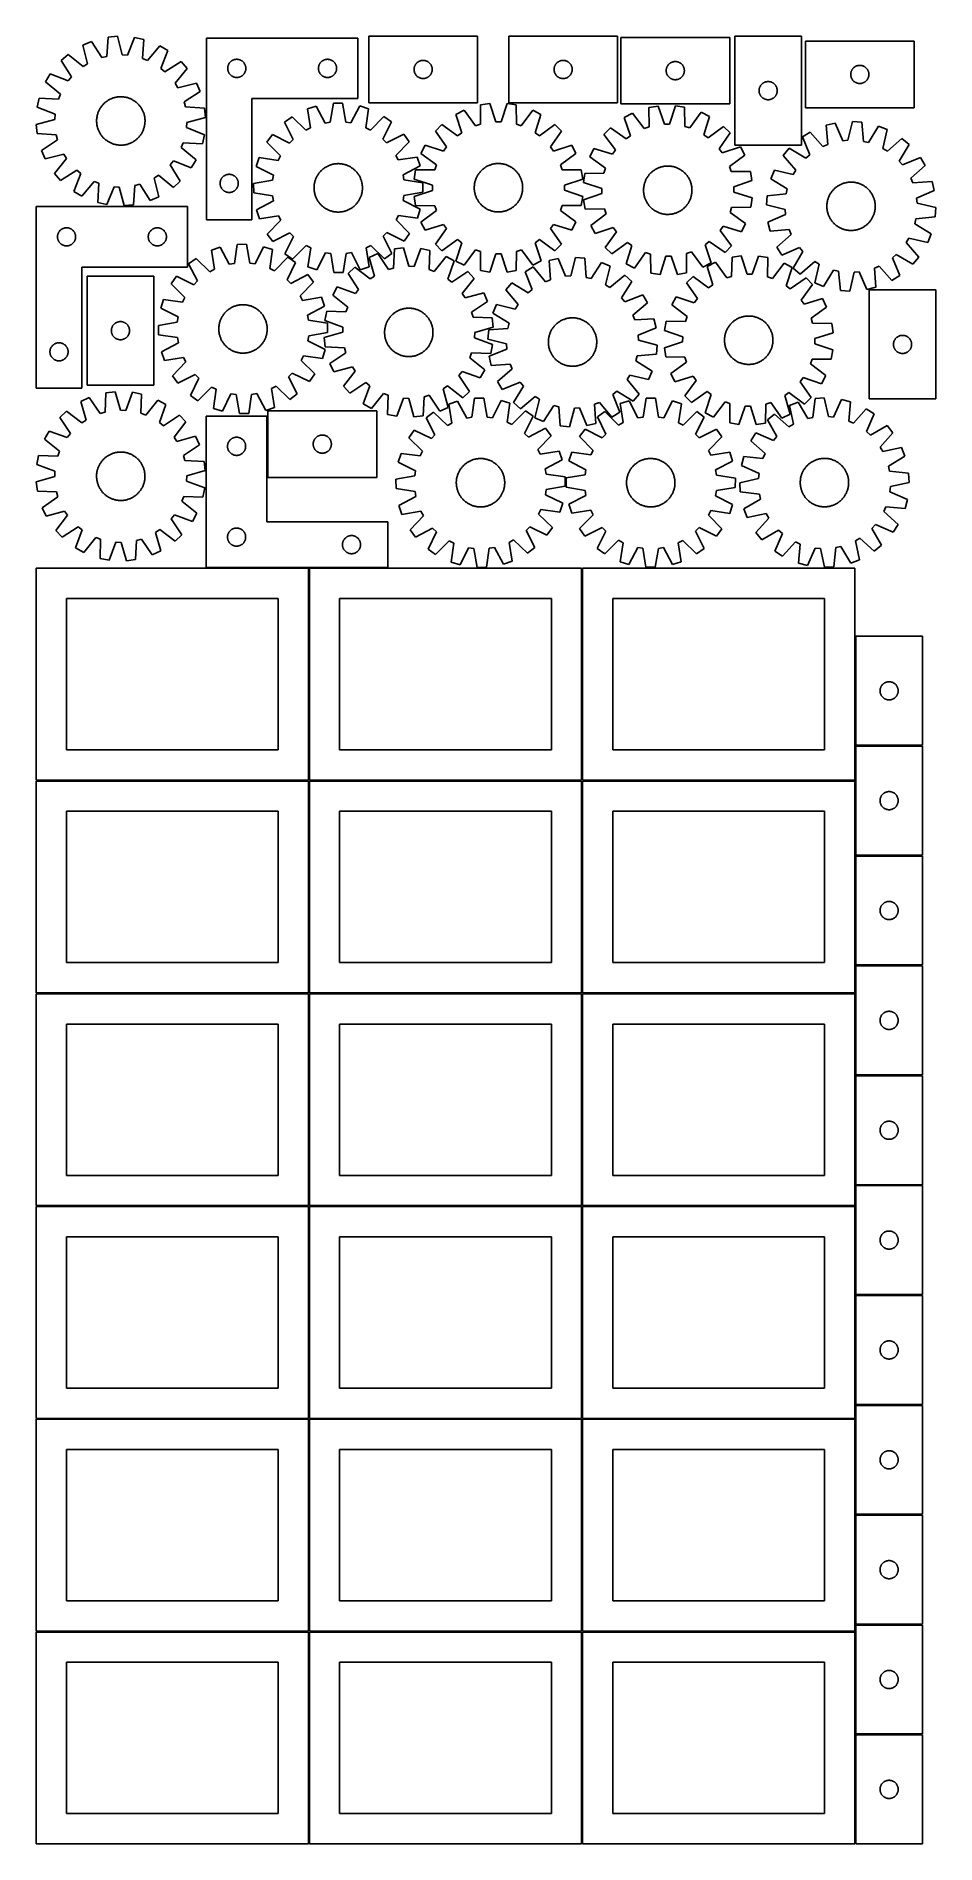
# Model space of a CAD drawing. Header units: millimetres. Extents: x 7 to 1493, y 7 to 2993.
import ezdxf

# ---------------------------------------------------------------- set-up
doc = ezdxf.new("R2010")
doc.units = ezdxf.units.MM
doc.layers.add('CUT', color=7, linetype='CONTINUOUS', true_color=0x000000)

msp = doc.modelspace()

# ---------------------------------------------------------------- linework, layer by layer
at = {"layer": 'CUT'}
for p, q in [((125.495747, 2991.775399), (123.359703, 2960.082938)), ((140.811982, 2993.239464), (125.495747, 2991.775399)), ((148.91339, 2962.525592), (140.811982, 2993.239464)), ((169.296383, 2991.477453), (157.471376, 2961.996205)), ((184.31541, 2988.136885), (169.296383, 2991.477453)), ((182.529199, 2956.422784), (184.31541, 2988.136885)), ((288.051962, 2990.204369), (288.051962, 2690.204369)), ((538.051962, 2990.204369), (288.051962, 2990.204369)), ((538.051962, 2890.204369), (538.051962, 2990.204369)), ((736.060089, 2993.474639), (556.060089, 2993.474639)), ((556.060089, 2993.474639), (556.060089, 2883.474639)), ((736.060089, 2883.474639), (736.060089, 2993.474639)), ((967.439362, 2993.44461), (787.439362, 2993.44461)), ((787.439362, 2993.44461), (787.439362, 2883.44461)), ((967.439362, 2883.44461), (967.439362, 2993.44461)), ((1152.768311, 2991.510772), (972.768311, 2991.510772)), ((972.768311, 2991.510772), (972.768311, 2881.510772)), ((1152.768311, 2881.510772), (1152.768311, 2991.510772)), ((1161.25518, 2993.436794), (1161.25518, 2813.436794)), ((1271.25518, 2993.436794), (1161.25518, 2993.436794)), ((1271.25518, 2813.436794), (1271.25518, 2993.436794)), ((59.666746, 2963.206407), (48.136207, 2953.019296)), ((84.274084, 2943.120251), (59.666746, 2963.206407)), ((97.860979, 2984.649007), (83.746795, 2978.523621)), ((83.746795, 2978.523621), (91.508806, 2947.722226)), ((115.056985, 2957.941852), (97.860979, 2984.649007)), ((123.359703, 2960.082938), (115.056985, 2957.941852)), ((157.471376, 2961.996205), (148.91339, 2962.525592)), ((210.861194, 2977.658948), (190.504737, 2953.274744)), ((224.112845, 2969.840745), (210.861194, 2977.658948)), ((212.613861, 2940.230812), (224.112845, 2969.840745)), ((1457.741185, 2985.263951), (1277.741185, 2985.263951)), ((1277.741185, 2985.263951), (1277.741185, 2875.263951)), ((1457.741185, 2875.263951), (1457.741185, 2985.263951)), ((29.967999, 2931.010616), (22.149795, 2917.758965)), ((59.577932, 2919.511632), (29.967999, 2931.010616)), ((48.136207, 2953.019296), (65.036473, 2926.124022)), ((91.508806, 2947.722226), (84.274084, 2943.120251)), ((190.504737, 2953.274744), (182.529199, 2956.422784)), ((219.226251, 2934.772271), (212.613861, 2940.230812)), ((246.121525, 2951.672537), (219.226251, 2934.772271)), ((236.22248, 2915.53466), (256.308636, 2940.141998)), ((256.308636, 2940.141998), (246.121525, 2951.672537)), ((323.056935, 2940.590587), (323.096699, 2941.362001)), ((323.056935, 2939.81815), (323.056935, 2940.590587)), ((323.096699, 2939.046737), (323.056935, 2939.81815)), ((323.096699, 2941.362001), (323.176122, 2942.130344)), ((323.176122, 2938.278393), (323.096699, 2939.046737)), ((323.176122, 2942.130344), (323.294992, 2942.89358)), ((323.294992, 2937.515157), (323.176122, 2938.278393)), ((323.294992, 2942.89358), (323.452996, 2943.649685)), ((323.452996, 2936.759052), (323.294992, 2937.515157)), ((323.452996, 2943.649685), (323.649714, 2944.396653)), ((323.649714, 2936.012084), (323.452996, 2936.759052)), ((323.649714, 2944.396653), (323.884623, 2945.132504)), ((323.884623, 2935.276233), (323.649714, 2936.012084)), ((323.884623, 2945.132504), (324.157102, 2945.855287)), ((324.157102, 2934.55345), (323.884623, 2935.276233)), ((324.157102, 2945.855287), (324.466428, 2946.563084)), ((324.466428, 2933.845653), (324.157102, 2934.55345)), ((324.466428, 2946.563084), (324.81178, 2947.25402)), ((324.81178, 2933.154717), (324.466428, 2933.845653)), ((324.81178, 2947.25402), (325.192242, 2947.926261)), ((325.192242, 2932.482477), (324.81178, 2933.154717)), ((325.192242, 2947.926261), (325.606807, 2948.578024)), ((325.606807, 2931.830713), (325.192242, 2932.482477)), ((325.606807, 2948.578024), (326.054373, 2949.207583)), ((326.054373, 2931.201154), (325.606807, 2931.830713)), ((326.054373, 2949.207583), (326.533755, 2949.813266)), ((326.533755, 2930.595471), (326.054373, 2931.201154)), ((326.533755, 2949.813266), (327.043681, 2950.393469)), ((327.043681, 2930.015268), (326.533755, 2930.595471)), ((327.043681, 2950.393469), (327.582799, 2950.946651)), ((327.582799, 2929.462086), (327.043681, 2930.015268)), ((327.582799, 2950.946651), (328.14968, 2951.471348)), ((328.14968, 2928.93739), (327.582799, 2929.462086)), ((328.14968, 2951.471348), (328.74282, 2951.966166)), ((328.74282, 2928.442571), (328.14968, 2928.93739)), ((328.74282, 2951.966166), (329.360645, 2952.429794)), ((329.360645, 2927.978944), (328.74282, 2928.442571)), ((329.360645, 2952.429794), (330.001519, 2952.861002)), ((330.001519, 2927.547735), (329.360645, 2927.978944)), ((330.001519, 2952.861002), (330.663741, 2953.258647)), ((330.663741, 2927.15009), (330.001519, 2927.547735)), ((330.663741, 2953.258647), (331.345555, 2953.621675)), ((331.345555, 2953.621675), (332.045153, 2953.949122)), ((332.045153, 2953.949122), (332.76068, 2954.240121)), ((332.76068, 2954.240121), (333.490239, 2954.493899)), ((333.490239, 2954.493899), (334.231895, 2954.709784)), ((334.231895, 2954.709784), (334.983681, 2954.887204)), ((334.983681, 2954.887204), (335.743603, 2955.025687)), ((335.743603, 2955.025687), (336.509647, 2955.124867)), ((336.509647, 2955.124867), (337.27978, 2955.18448)), ((337.27978, 2955.18448), (338.051962, 2955.204369)), ((338.051962, 2955.204369), (338.824143, 2955.18448)), ((338.824143, 2955.18448), (339.594277, 2955.124867)), ((339.594277, 2955.124867), (340.36032, 2955.025687)), ((340.36032, 2955.025687), (341.120243, 2954.887204)), ((341.120243, 2954.887204), (341.872029, 2954.709784)), ((341.872029, 2954.709784), (342.613684, 2954.493899)), ((342.613684, 2954.493899), (343.343243, 2954.240121)), ((343.343243, 2954.240121), (344.05877, 2953.949122)), ((344.05877, 2953.949122), (344.758369, 2953.621675)), ((344.758369, 2953.621675), (345.440183, 2953.258647)), ((345.440183, 2953.258647), (346.102405, 2952.861002)), ((346.102405, 2927.547735), (345.440183, 2927.15009)), ((346.102405, 2952.861002), (346.743278, 2952.429794)), ((346.743278, 2927.978944), (346.102405, 2927.547735)), ((346.743278, 2952.429794), (347.361104, 2951.966166)), ((347.361104, 2928.442571), (346.743278, 2927.978944)), ((347.361104, 2951.966166), (347.954244, 2951.471348)), ((347.954244, 2928.93739), (347.361104, 2928.442571)), ((347.954244, 2951.471348), (348.521124, 2950.946651)), ((348.521124, 2929.462086), (347.954244, 2928.93739)), ((348.521124, 2950.946651), (349.060242, 2950.393469)), ((349.060242, 2930.015268), (348.521124, 2929.462086)), ((349.060242, 2950.393469), (349.570168, 2949.813266)), ((349.570168, 2930.595471), (349.060242, 2930.015268)), ((349.570168, 2949.813266), (350.04955, 2949.207583)), ((350.04955, 2931.201154), (349.570168, 2930.595471)), ((350.04955, 2949.207583), (350.497117, 2948.578024)), ((350.497117, 2931.830713), (350.04955, 2931.201154)), ((350.497117, 2948.578024), (350.911681, 2947.926261)), ((350.911681, 2932.482477), (350.497117, 2931.830713)), ((350.911681, 2947.926261), (351.292144, 2947.25402)), ((351.292144, 2933.154717), (350.911681, 2932.482477)), ((351.292144, 2947.25402), (351.637496, 2946.563084)), ((351.637496, 2933.845653), (351.292144, 2933.154717)), ((351.637496, 2946.563084), (351.946821, 2945.855287)), ((351.946821, 2934.55345), (351.637496, 2933.845653)), ((351.946821, 2945.855287), (352.2193, 2945.132504)), ((352.2193, 2935.276233), (351.946821, 2934.55345)), ((352.2193, 2945.132504), (352.45421, 2944.396653)), ((352.45421, 2936.012084), (352.2193, 2935.276233)), ((352.45421, 2944.396653), (352.650927, 2943.649685)), ((352.650927, 2936.759052), (352.45421, 2936.012084)), ((352.650927, 2943.649685), (352.808931, 2942.89358)), ((352.808931, 2937.515157), (352.650927, 2936.759052)), ((352.808931, 2942.89358), (352.927802, 2942.130344)), ((352.927802, 2938.278393), (352.808931, 2937.515157)), ((352.927802, 2942.130344), (353.007225, 2941.362001)), ((353.007225, 2939.046737), (352.927802, 2938.278393)), ((353.007225, 2941.362001), (353.046989, 2940.590587)), ((353.046989, 2939.81815), (353.007225, 2939.046737)), ((353.046989, 2940.590587), (353.046989, 2939.81815)), ((473.056935, 2940.590587), (473.096699, 2941.362001)), ((473.056935, 2939.81815), (473.056935, 2940.590587)), ((473.096699, 2939.046737), (473.056935, 2939.81815)), ((473.096699, 2941.362001), (473.176122, 2942.130344)), ((473.176122, 2938.278393), (473.096699, 2939.046737)), ((473.176122, 2942.130344), (473.294992, 2942.89358)), ((473.294992, 2937.515157), (473.176122, 2938.278393)), ((473.294992, 2942.89358), (473.452996, 2943.649685)), ((473.452996, 2936.759052), (473.294992, 2937.515157)), ((473.452996, 2943.649685), (473.649714, 2944.396653)), ((473.649714, 2936.012084), (473.452996, 2936.759052)), ((473.649714, 2944.396653), (473.884623, 2945.132504)), ((473.884623, 2935.276233), (473.649714, 2936.012084)), ((473.884623, 2945.132504), (474.157102, 2945.855287)), ((474.157102, 2934.55345), (473.884623, 2935.276233)), ((474.157102, 2945.855287), (474.466428, 2946.563084)), ((474.466428, 2933.845653), (474.157102, 2934.55345)), ((474.466428, 2946.563084), (474.81178, 2947.25402)), ((474.81178, 2933.154717), (474.466428, 2933.845653)), ((474.81178, 2947.25402), (475.192242, 2947.926261)), ((475.192242, 2932.482477), (474.81178, 2933.154717)), ((475.192242, 2947.926261), (475.606807, 2948.578024)), ((475.606807, 2931.830713), (475.192242, 2932.482477)), ((475.606807, 2948.578024), (476.054373, 2949.207583)), ((476.054373, 2931.201154), (475.606807, 2931.830713)), ((476.054373, 2949.207583), (476.533755, 2949.813266)), ((476.533755, 2930.595471), (476.054373, 2931.201154)), ((476.533755, 2949.813266), (477.043681, 2950.393469)), ((477.043681, 2930.015268), (476.533755, 2930.595471)), ((477.043681, 2950.393469), (477.582799, 2950.946651)), ((477.582799, 2929.462086), (477.043681, 2930.015268)), ((477.582799, 2950.946651), (478.14968, 2951.471348)), ((478.14968, 2928.93739), (477.582799, 2929.462086)), ((478.14968, 2951.471348), (478.74282, 2951.966166)), ((478.74282, 2928.442571), (478.14968, 2928.93739)), ((478.74282, 2951.966166), (479.360645, 2952.429794)), ((479.360645, 2927.978944), (478.74282, 2928.442571)), ((479.360645, 2952.429794), (480.001519, 2952.861002)), ((480.001519, 2927.547735), (479.360645, 2927.978944)), ((480.001519, 2952.861002), (480.663741, 2953.258647)), ((480.663741, 2927.15009), (480.001519, 2927.547735)), ((480.663741, 2953.258647), (481.345555, 2953.621675)), ((481.345555, 2953.621675), (482.045153, 2953.949122)), ((482.045153, 2953.949122), (482.76068, 2954.240121)), ((482.76068, 2954.240121), (483.490239, 2954.493899)), ((483.490239, 2954.493899), (484.231895, 2954.709784)), ((484.231895, 2954.709784), (484.983681, 2954.887204)), ((484.983681, 2954.887204), (485.743603, 2955.025687)), ((485.743603, 2955.025687), (486.509647, 2955.124867)), ((486.509647, 2955.124867), (487.27978, 2955.18448)), ((487.27978, 2955.18448), (488.051962, 2955.204369)), ((488.051962, 2955.204369), (488.824143, 2955.18448)), ((488.824143, 2955.18448), (489.594277, 2955.124867)), ((489.594277, 2955.124867), (490.36032, 2955.025687)), ((490.36032, 2955.025687), (491.120243, 2954.887204)), ((491.120243, 2954.887204), (491.872029, 2954.709784)), ((491.872029, 2954.709784), (492.613684, 2954.493899)), ((492.613684, 2954.493899), (493.343243, 2954.240121)), ((493.343243, 2954.240121), (494.05877, 2953.949122)), ((494.05877, 2953.949122), (494.758369, 2953.621675)), ((494.758369, 2953.621675), (495.440183, 2953.258647)), ((495.440183, 2953.258647), (496.102405, 2952.861002)), ((496.102405, 2927.547735), (495.440183, 2927.15009)), ((496.102405, 2952.861002), (496.743278, 2952.429794)), ((496.743278, 2927.978944), (496.102405, 2927.547735)), ((496.743278, 2952.429794), (497.361104, 2951.966166)), ((497.361104, 2928.442571), (496.743278, 2927.978944)), ((497.361104, 2951.966166), (497.954244, 2951.471348)), ((497.954244, 2928.93739), (497.361104, 2928.442571)), ((497.954244, 2951.471348), (498.521124, 2950.946651)), ((498.521124, 2929.462086), (497.954244, 2928.93739)), ((498.521124, 2950.946651), (499.060242, 2950.393469)), ((499.060242, 2930.015268), (498.521124, 2929.462086)), ((499.060242, 2950.393469), (499.570168, 2949.813266)), ((499.570168, 2930.595471), (499.060242, 2930.015268)), ((499.570168, 2949.813266), (500.04955, 2949.207583)), ((500.04955, 2931.201154), (499.570168, 2930.595471)), ((500.04955, 2949.207583), (500.497117, 2948.578024)), ((500.497117, 2931.830713), (500.04955, 2931.201154)), ((500.497117, 2948.578024), (500.911681, 2947.926261)), ((500.911681, 2932.482477), (500.497117, 2931.830713)), ((500.911681, 2947.926261), (501.292144, 2947.25402)), ((501.292144, 2933.154717), (500.911681, 2932.482477)), ((501.292144, 2947.25402), (501.637496, 2946.563084)), ((501.637496, 2933.845653), (501.292144, 2933.154717)), ((501.637496, 2946.563084), (501.946821, 2945.855287)), ((501.946821, 2934.55345), (501.637496, 2933.845653)), ((501.946821, 2945.855287), (502.2193, 2945.132504)), ((502.2193, 2935.276233), (501.946821, 2934.55345)), ((502.2193, 2945.132504), (502.45421, 2944.396653)), ((502.45421, 2936.012084), (502.2193, 2935.276233)), ((502.45421, 2944.396653), (502.650927, 2943.649685)), ((502.650927, 2936.759052), (502.45421, 2936.012084)), ((502.650927, 2943.649685), (502.808931, 2942.89358)), ((502.808931, 2937.515157), (502.650927, 2936.759052)), ((502.808931, 2942.89358), (502.927802, 2942.130344)), ((502.927802, 2938.278393), (502.808931, 2937.515157)), ((502.927802, 2942.130344), (503.007225, 2941.362001)), ((503.007225, 2939.046737), (502.927802, 2938.278393)), ((503.007225, 2941.362001), (503.046989, 2940.590587)), ((503.046989, 2939.81815), (503.007225, 2939.046737)), ((503.046989, 2940.590587), (503.046989, 2939.81815)), ((631.060089, 2938.474639), (631.079978, 2939.246821)), ((631.079978, 2937.702458), (631.060089, 2938.474639)), ((631.079978, 2939.246821), (631.139591, 2940.016954)), ((631.139591, 2936.932324), (631.079978, 2937.702458)), ((631.139591, 2940.016954), (631.238771, 2940.782998)), ((631.238771, 2936.166281), (631.139591, 2936.932324)), ((631.238771, 2940.782998), (631.377254, 2941.54292)), ((631.377254, 2935.406358), (631.238771, 2936.166281)), ((631.377254, 2941.54292), (631.554673, 2942.294706)), ((631.554673, 2934.654572), (631.377254, 2935.406358)), ((631.554673, 2942.294706), (631.770559, 2943.036362)), ((631.770559, 2933.912917), (631.554673, 2934.654572)), ((631.770559, 2943.036362), (632.024337, 2943.765921)), ((632.024337, 2933.183358), (631.770559, 2933.912917)), ((632.024337, 2943.765921), (632.315336, 2944.481448)), ((632.315336, 2932.467831), (632.024337, 2933.183358)), ((632.315336, 2944.481448), (632.642783, 2945.181046)), ((632.642783, 2931.768232), (632.315336, 2932.467831)), ((632.642783, 2945.181046), (633.005811, 2945.86286)), ((633.005811, 2931.086418), (632.642783, 2931.768232)), ((633.005811, 2945.86286), (633.403456, 2946.525082)), ((633.403456, 2930.424196), (633.005811, 2931.086418)), ((633.403456, 2946.525082), (633.834664, 2947.165956)), ((633.834664, 2929.783323), (633.403456, 2930.424196)), ((633.834664, 2947.165956), (634.298292, 2947.783781)), ((634.298292, 2929.165497), (633.834664, 2929.783323)), ((634.298292, 2947.783781), (634.79311, 2948.376921)), ((634.79311, 2928.572357), (634.298292, 2929.165497)), ((634.79311, 2948.376921), (635.317807, 2948.943802)), ((635.317807, 2928.005477), (634.79311, 2928.572357)), ((635.317807, 2948.943802), (635.870989, 2949.48292)), ((635.870989, 2927.466359), (635.317807, 2928.005477)), ((635.870989, 2949.48292), (636.451192, 2949.992846)), ((636.451192, 2926.956433), (635.870989, 2927.466359)), ((636.451192, 2949.992846), (637.056875, 2950.472228)), ((637.056875, 2950.472228), (637.686434, 2950.919794)), ((637.686434, 2950.919794), (638.338197, 2951.334359)), ((638.338197, 2951.334359), (639.010438, 2951.714821)), ((639.010438, 2951.714821), (639.701373, 2952.060173)), ((639.701373, 2952.060173), (640.409171, 2952.369499)), ((640.409171, 2952.369499), (641.131954, 2952.641978)), ((641.131954, 2952.641978), (641.867805, 2952.876887)), ((641.867805, 2952.876887), (642.614773, 2953.073605)), ((642.614773, 2953.073605), (643.370878, 2953.231609)), ((643.370878, 2953.231609), (644.134114, 2953.350479)), ((644.134114, 2953.350479), (644.902457, 2953.429902)), ((644.902457, 2953.429902), (645.673871, 2953.469666)), ((645.673871, 2953.469666), (646.446308, 2953.469666)), ((646.446308, 2953.469666), (647.217721, 2953.429902)), ((647.217721, 2953.429902), (647.986065, 2953.350479)), ((647.986065, 2953.350479), (648.749301, 2953.231609)), ((648.749301, 2953.231609), (649.505405, 2953.073605)), ((649.505405, 2953.073605), (650.252374, 2952.876887)), ((650.252374, 2952.876887), (650.988225, 2952.641978)), ((650.988225, 2952.641978), (651.711008, 2952.369499)), ((651.711008, 2952.369499), (652.418805, 2952.060173)), ((652.418805, 2952.060173), (653.109741, 2951.714821)), ((653.109741, 2951.714821), (653.781981, 2951.334359)), ((653.781981, 2951.334359), (654.433745, 2950.919794)), ((654.433745, 2950.919794), (655.063304, 2950.472228)), ((655.063304, 2950.472228), (655.668987, 2949.992846)), ((655.668987, 2949.992846), (656.249189, 2949.48292)), ((656.249189, 2927.466359), (655.668987, 2926.956433)), ((656.249189, 2949.48292), (656.802372, 2948.943802)), ((656.802372, 2928.005477), (656.249189, 2927.466359)), ((656.802372, 2948.943802), (657.327068, 2948.376921)), ((657.327068, 2928.572357), (656.802372, 2928.005477)), ((657.327068, 2948.376921), (657.821886, 2947.783781)), ((657.821886, 2929.165497), (657.327068, 2928.572357)), ((657.821886, 2947.783781), (658.285514, 2947.165956)), ((658.285514, 2929.783323), (657.821886, 2929.165497)), ((658.285514, 2947.165956), (658.716723, 2946.525082)), ((658.716723, 2930.424196), (658.285514, 2929.783323)), ((658.716723, 2946.525082), (659.114368, 2945.86286)), ((659.114368, 2931.086418), (658.716723, 2930.424196)), ((659.114368, 2945.86286), (659.477396, 2945.181046)), ((659.477396, 2931.768232), (659.114368, 2931.086418)), ((659.477396, 2945.181046), (659.804843, 2944.481448)), ((659.804843, 2932.467831), (659.477396, 2931.768232)), ((659.804843, 2944.481448), (660.095842, 2943.765921)), ((660.095842, 2933.183358), (659.804843, 2932.467831)), ((660.095842, 2943.765921), (660.34962, 2943.036362)), ((660.34962, 2933.912917), (660.095842, 2933.183358)), ((660.34962, 2943.036362), (660.565505, 2942.294706)), ((660.565505, 2934.654572), (660.34962, 2933.912917)), ((660.565505, 2942.294706), (660.742925, 2941.54292)), ((660.742925, 2935.406358), (660.565505, 2934.654572)), ((660.742925, 2941.54292), (660.881408, 2940.782998)), ((660.881408, 2936.166281), (660.742925, 2935.406358)), ((660.881408, 2940.782998), (660.980587, 2940.016954)), ((660.980587, 2936.932324), (660.881408, 2936.166281)), ((660.980587, 2940.016954), (661.040201, 2939.246821)), ((661.040201, 2937.702458), (660.980587, 2936.932324)), ((661.040201, 2939.246821), (661.060089, 2938.474639)), ((661.060089, 2938.474639), (661.040201, 2937.702458)), ((862.439362, 2938.44461), (862.45925, 2939.216791)), ((862.45925, 2937.672429), (862.439362, 2938.44461)), ((862.45925, 2939.216791), (862.518864, 2939.986925)), ((862.518864, 2936.902295), (862.45925, 2937.672429)), ((862.518864, 2939.986925), (862.618043, 2940.752969)), ((862.618043, 2936.136251), (862.518864, 2936.902295)), ((862.618043, 2940.752969), (862.756527, 2941.512891)), ((862.756527, 2935.376329), (862.618043, 2936.136251)), ((862.756527, 2941.512891), (862.933946, 2942.264677)), ((862.933946, 2934.624543), (862.756527, 2935.376329)), ((862.933946, 2942.264677), (863.149831, 2943.006332)), ((863.149831, 2933.882887), (862.933946, 2934.624543)), ((863.149831, 2943.006332), (863.40361, 2943.735891)), ((863.40361, 2933.153329), (863.149831, 2933.882887)), ((863.40361, 2943.735891), (863.694608, 2944.451419)), ((863.694608, 2932.437801), (863.40361, 2933.153329)), ((863.694608, 2944.451419), (864.022056, 2945.151017)), ((864.022056, 2931.738203), (863.694608, 2932.437801)), ((864.022056, 2945.151017), (864.385083, 2945.832831)), ((864.385083, 2931.056389), (864.022056, 2931.738203)), ((864.385083, 2945.832831), (864.782728, 2946.495053)), ((864.782728, 2930.394167), (864.385083, 2931.056389)), ((864.782728, 2946.495053), (865.213937, 2947.135926)), ((865.213937, 2929.753293), (864.782728, 2930.394167)), ((865.213937, 2947.135926), (865.677565, 2947.753752)), ((865.677565, 2929.135468), (865.213937, 2929.753293)), ((865.677565, 2947.753752), (866.172383, 2948.346892)), ((866.172383, 2928.542328), (865.677565, 2929.135468)), ((866.172383, 2948.346892), (866.697079, 2948.913772)), ((866.697079, 2927.975448), (866.172383, 2928.542328)), ((866.697079, 2948.913772), (867.250262, 2949.45289)), ((867.250262, 2927.436329), (866.697079, 2927.975448)), ((867.250262, 2949.45289), (867.830464, 2949.962817)), ((867.830464, 2926.926403), (867.250262, 2927.436329)), ((867.830464, 2949.962817), (868.436148, 2950.442199)), ((868.436148, 2950.442199), (869.065706, 2950.889765)), ((869.065706, 2950.889765), (869.71747, 2951.304329)), ((869.71747, 2951.304329), (870.389711, 2951.684792)), ((870.389711, 2951.684792), (871.080646, 2952.030144)), ((871.080646, 2952.030144), (871.788443, 2952.339469)), ((871.788443, 2952.339469), (872.511226, 2952.611948)), ((872.511226, 2952.611948), (873.247077, 2952.846858)), ((873.247077, 2952.846858), (873.994046, 2953.043576)), ((873.994046, 2953.043576), (874.75015, 2953.201579)), ((874.75015, 2953.201579), (875.513386, 2953.32045)), ((875.513386, 2953.32045), (876.28173, 2953.399873)), ((876.28173, 2953.399873), (877.053143, 2953.439637)), ((877.053143, 2953.439637), (877.825581, 2953.439637)), ((877.825581, 2953.439637), (878.596994, 2953.399873)), ((878.596994, 2953.399873), (879.365337, 2953.32045)), ((879.365337, 2953.32045), (880.128573, 2953.201579)), ((880.128573, 2953.201579), (880.884678, 2953.043576)), ((880.884678, 2953.043576), (881.631646, 2952.846858)), ((881.631646, 2952.846858), (882.367498, 2952.611948)), ((882.367498, 2952.611948), (883.09028, 2952.339469)), ((883.09028, 2952.339469), (883.798078, 2952.030144)), ((883.798078, 2952.030144), (884.489013, 2951.684792)), ((884.489013, 2951.684792), (885.161254, 2951.304329)), ((885.161254, 2951.304329), (885.813018, 2950.889765)), ((885.813018, 2950.889765), (886.442576, 2950.442199)), ((886.442576, 2950.442199), (887.04826, 2949.962817)), ((887.04826, 2949.962817), (887.628462, 2949.45289)), ((887.628462, 2927.436329), (887.04826, 2926.926403)), ((887.628462, 2949.45289), (888.181645, 2948.913772)), ((888.181645, 2927.975448), (887.628462, 2927.436329)), ((888.181645, 2948.913772), (888.706341, 2948.346892)), ((888.706341, 2928.542328), (888.181645, 2927.975448)), ((888.706341, 2948.346892), (889.201159, 2947.753752)), ((889.201159, 2929.135468), (888.706341, 2928.542328)), ((889.201159, 2947.753752), (889.664787, 2947.135926)), ((889.664787, 2929.753293), (889.201159, 2929.135468)), ((889.664787, 2947.135926), (890.095995, 2946.495053)), ((890.095995, 2930.394167), (889.664787, 2929.753293)), ((890.095995, 2946.495053), (890.49364, 2945.832831)), ((890.49364, 2931.056389), (890.095995, 2930.394167)), ((890.49364, 2945.832831), (890.856668, 2945.151017)), ((890.856668, 2931.738203), (890.49364, 2931.056389)), ((890.856668, 2945.151017), (891.184115, 2944.451419)), ((891.184115, 2932.437801), (890.856668, 2931.738203)), ((891.184115, 2944.451419), (891.475114, 2943.735891)), ((891.475114, 2933.153329), (891.184115, 2932.437801)), ((891.475114, 2943.735891), (891.728893, 2943.006332)), ((891.728893, 2933.882887), (891.475114, 2933.153329)), ((891.728893, 2943.006332), (891.944778, 2942.264677)), ((891.944778, 2934.624543), (891.728893, 2933.882887)), ((891.944778, 2942.264677), (892.122197, 2941.512891)), ((892.122197, 2935.376329), (891.944778, 2934.624543)), ((892.122197, 2941.512891), (892.26068, 2940.752969)), ((892.26068, 2936.136251), (892.122197, 2935.376329)), ((892.26068, 2940.752969), (892.35986, 2939.986925)), ((892.35986, 2936.902295), (892.26068, 2936.136251)), ((892.35986, 2939.986925), (892.419473, 2939.216791)), ((892.419473, 2937.672429), (892.35986, 2936.902295)), ((892.419473, 2939.216791), (892.439362, 2938.44461)), ((892.439362, 2938.44461), (892.419473, 2937.672429)), ((1047.768311, 2936.510772), (1047.788199, 2937.282953)), ((1047.788199, 2935.738591), (1047.768311, 2936.510772)), ((1047.788199, 2937.282953), (1047.847813, 2938.053087)), ((1047.847813, 2934.968457), (1047.788199, 2935.738591)), ((1047.847813, 2938.053087), (1047.946992, 2938.819131)), ((1047.946992, 2934.202413), (1047.847813, 2934.968457)), ((1047.946992, 2938.819131), (1048.085476, 2939.579053)), ((1048.085476, 2933.442491), (1047.946992, 2934.202413)), ((1048.085476, 2939.579053), (1048.262895, 2940.330839)), ((1048.262895, 2932.690705), (1048.085476, 2933.442491)), ((1048.262895, 2940.330839), (1048.47878, 2941.072495)), ((1048.47878, 2931.94905), (1048.262895, 2932.690705)), ((1048.47878, 2941.072495), (1048.732559, 2941.802053)), ((1048.732559, 2931.219491), (1048.47878, 2931.94905)), ((1048.732559, 2941.802053), (1049.023557, 2942.517581)), ((1049.023557, 2930.503963), (1048.732559, 2931.219491)), ((1049.023557, 2942.517581), (1049.351005, 2943.217179)), ((1049.351005, 2929.804365), (1049.023557, 2930.503963)), ((1049.351005, 2943.217179), (1049.714032, 2943.898993)), ((1049.714032, 2929.122551), (1049.351005, 2929.804365)), ((1049.714032, 2943.898993), (1050.111677, 2944.561215)), ((1050.111677, 2928.460329), (1049.714032, 2929.122551)), ((1050.111677, 2944.561215), (1050.542886, 2945.202089)), ((1050.542886, 2927.819456), (1050.111677, 2928.460329)), ((1050.542886, 2945.202089), (1051.006514, 2945.819914)), ((1051.006514, 2927.20163), (1050.542886, 2927.819456)), ((1051.006514, 2945.819914), (1051.501332, 2946.413054)), ((1051.501332, 2946.413054), (1052.026028, 2946.979934)), ((1052.026028, 2946.979934), (1052.579211, 2947.519053)), ((1052.579211, 2947.519053), (1053.159413, 2948.028979)), ((1053.159413, 2948.028979), (1053.765097, 2948.508361)), ((1053.765097, 2948.508361), (1054.394655, 2948.955927)), ((1054.394655, 2948.955927), (1055.046419, 2949.370491)), ((1055.046419, 2949.370491), (1055.71866, 2949.750954)), ((1055.71866, 2949.750954), (1056.409595, 2950.096306)), ((1056.409595, 2950.096306), (1057.117392, 2950.405632)), ((1057.117392, 2950.405632), (1057.840175, 2950.67811)), ((1057.840175, 2950.67811), (1058.576026, 2950.91302)), ((1058.576026, 2950.91302), (1059.322995, 2951.109738)), ((1059.322995, 2951.109738), (1060.079099, 2951.267741)), ((1060.079099, 2951.267741), (1060.842335, 2951.386612)), ((1060.842335, 2951.386612), (1061.610679, 2951.466035)), ((1061.610679, 2951.466035), (1062.382092, 2951.505799)), ((1062.382092, 2951.505799), (1063.15453, 2951.505799)), ((1063.15453, 2951.505799), (1063.925943, 2951.466035)), ((1063.925943, 2951.466035), (1064.694286, 2951.386612)), ((1064.694286, 2951.386612), (1065.457522, 2951.267741)), ((1065.457522, 2951.267741), (1066.213627, 2951.109738)), ((1066.213627, 2951.109738), (1066.960595, 2950.91302)), ((1066.960595, 2950.91302), (1067.696447, 2950.67811)), ((1067.696447, 2950.67811), (1068.419229, 2950.405632)), ((1068.419229, 2950.405632), (1069.127027, 2950.096306)), ((1069.127027, 2950.096306), (1069.817962, 2949.750954)), ((1069.817962, 2949.750954), (1070.490203, 2949.370491)), ((1070.490203, 2949.370491), (1071.141967, 2948.955927)), ((1071.141967, 2948.955927), (1071.771525, 2948.508361)), ((1071.771525, 2948.508361), (1072.377208, 2948.028979)), ((1072.377208, 2948.028979), (1072.957411, 2947.519053)), ((1072.957411, 2947.519053), (1073.510594, 2946.979934)), ((1073.510594, 2946.979934), (1074.03529, 2946.413054)), ((1074.03529, 2946.413054), (1074.530108, 2945.819914)), ((1074.530108, 2945.819914), (1074.993736, 2945.202089)), ((1074.993736, 2927.819456), (1074.530108, 2927.20163)), ((1074.993736, 2945.202089), (1075.424944, 2944.561215)), ((1075.424944, 2928.460329), (1074.993736, 2927.819456)), ((1075.424944, 2944.561215), (1075.822589, 2943.898993)), ((1075.822589, 2929.122551), (1075.424944, 2928.460329)), ((1075.822589, 2943.898993), (1076.185617, 2943.217179)), ((1076.185617, 2929.804365), (1075.822589, 2929.122551)), ((1076.185617, 2943.217179), (1076.513064, 2942.517581)), ((1076.513064, 2930.503963), (1076.185617, 2929.804365)), ((1076.513064, 2942.517581), (1076.804063, 2941.802053)), ((1076.804063, 2931.219491), (1076.513064, 2930.503963)), ((1076.804063, 2941.802053), (1077.057842, 2941.072495)), ((1077.057842, 2931.94905), (1076.804063, 2931.219491)), ((1077.057842, 2941.072495), (1077.273727, 2940.330839)), ((1077.273727, 2932.690705), (1077.057842, 2931.94905)), ((1077.273727, 2940.330839), (1077.451146, 2939.579053)), ((1077.451146, 2933.442491), (1077.273727, 2932.690705)), ((1077.451146, 2939.579053), (1077.589629, 2938.819131)), ((1077.589629, 2934.202413), (1077.451146, 2933.442491)), ((1077.589629, 2938.819131), (1077.688809, 2938.053087)), ((1077.688809, 2934.968457), (1077.589629, 2934.202413)), ((1077.688809, 2938.053087), (1077.748422, 2937.282953)), ((1077.748422, 2935.738591), (1077.688809, 2934.968457)), ((1077.748422, 2937.282953), (1077.768311, 2936.510772)), ((1077.768311, 2936.510772), (1077.748422, 2935.738591)), ((1352.741185, 2930.263951), (1352.761074, 2931.036132)), ((1352.761074, 2929.49177), (1352.741185, 2930.263951)), ((1352.761074, 2931.036132), (1352.820687, 2931.806266)), ((1352.820687, 2928.721636), (1352.761074, 2929.49177)), ((1352.820687, 2931.806266), (1352.919867, 2932.57231)), ((1352.919867, 2927.955592), (1352.820687, 2928.721636)), ((1352.919867, 2932.57231), (1353.05835, 2933.332232)), ((1353.05835, 2927.19567), (1352.919867, 2927.955592)), ((1353.05835, 2933.332232), (1353.235769, 2934.084018)), ((1353.235769, 2934.084018), (1353.451655, 2934.825673)), ((1353.451655, 2934.825673), (1353.705433, 2935.555232)), ((1353.705433, 2935.555232), (1353.996432, 2936.270759)), ((1353.996432, 2936.270759), (1354.323879, 2936.970358)), ((1354.323879, 2936.970358), (1354.686907, 2937.652172)), ((1354.686907, 2937.652172), (1355.084552, 2938.314394)), ((1355.084552, 2938.314394), (1355.51576, 2938.955267)), ((1355.51576, 2938.955267), (1355.979388, 2939.573093)), ((1355.979388, 2939.573093), (1356.474206, 2940.166233)), ((1356.474206, 2940.166233), (1356.998902, 2940.733113)), ((1356.998902, 2940.733113), (1357.552085, 2941.272231)), ((1357.552085, 2941.272231), (1358.132288, 2941.782158)), ((1358.132288, 2941.782158), (1358.737971, 2942.26154)), ((1358.737971, 2942.26154), (1359.367529, 2942.709106)), ((1359.367529, 2942.709106), (1360.019293, 2943.12367)), ((1360.019293, 2943.12367), (1360.691534, 2943.504133)), ((1360.691534, 2943.504133), (1361.382469, 2943.849485)), ((1361.382469, 2943.849485), (1362.090267, 2944.15881)), ((1362.090267, 2944.15881), (1362.81305, 2944.431289)), ((1362.81305, 2944.431289), (1363.548901, 2944.666199)), ((1363.548901, 2944.666199), (1364.295869, 2944.862916)), ((1364.295869, 2944.862916), (1365.051974, 2945.02092)), ((1365.051974, 2945.02092), (1365.81521, 2945.139791)), ((1365.81521, 2945.139791), (1366.583553, 2945.219214)), ((1366.583553, 2945.219214), (1367.354967, 2945.258978)), ((1367.354967, 2945.258978), (1368.127404, 2945.258978)), ((1368.127404, 2945.258978), (1368.898817, 2945.219214)), ((1368.898817, 2945.219214), (1369.667161, 2945.139791)), ((1369.667161, 2945.139791), (1370.430397, 2945.02092)), ((1370.430397, 2945.02092), (1371.186501, 2944.862916)), ((1371.186501, 2944.862916), (1371.93347, 2944.666199)), ((1371.93347, 2944.666199), (1372.669321, 2944.431289)), ((1372.669321, 2944.431289), (1373.392104, 2944.15881)), ((1373.392104, 2944.15881), (1374.099901, 2943.849485)), ((1374.099901, 2943.849485), (1374.790836, 2943.504133)), ((1374.790836, 2943.504133), (1375.463077, 2943.12367)), ((1375.463077, 2943.12367), (1376.114841, 2942.709106)), ((1376.114841, 2942.709106), (1376.744399, 2942.26154)), ((1376.744399, 2942.26154), (1377.350083, 2941.782158)), ((1377.350083, 2941.782158), (1377.930285, 2941.272231)), ((1377.930285, 2941.272231), (1378.483468, 2940.733113)), ((1378.483468, 2940.733113), (1379.008164, 2940.166233)), ((1379.008164, 2940.166233), (1379.502982, 2939.573093)), ((1379.502982, 2939.573093), (1379.96661, 2938.955267)), ((1379.96661, 2938.955267), (1380.397819, 2938.314394)), ((1380.397819, 2938.314394), (1380.795464, 2937.652172)), ((1380.795464, 2937.652172), (1381.158491, 2936.970358)), ((1381.158491, 2936.970358), (1381.485939, 2936.270759)), ((1381.485939, 2936.270759), (1381.776938, 2935.555232)), ((1381.776938, 2935.555232), (1382.030716, 2934.825673)), ((1382.030716, 2934.825673), (1382.246601, 2934.084018)), ((1382.246601, 2934.084018), (1382.424021, 2933.332232)), ((1382.424021, 2933.332232), (1382.562504, 2932.57231)), ((1382.562504, 2927.955592), (1382.424021, 2927.19567)), ((1382.562504, 2932.57231), (1382.661683, 2931.806266)), ((1382.661683, 2928.721636), (1382.562504, 2927.955592)), ((1382.661683, 2931.806266), (1382.721297, 2931.036132)), ((1382.721297, 2929.49177), (1382.661683, 2928.721636)), ((1382.721297, 2931.036132), (1382.741185, 2930.263951)), ((1382.741185, 2930.263951), (1382.721297, 2929.49177)), ((22.149795, 2917.758965), (46.534, 2897.402508)), ((46.534, 2897.402508), (43.38596, 2889.42697)), ((65.036473, 2926.124022), (59.577932, 2919.511632)), ((240.824455, 2908.299938), (236.22248, 2915.53466)), ((271.62585, 2916.061949), (240.824455, 2908.299938)), ((251.044081, 2884.751758), (277.751236, 2901.947764)), ((277.751236, 2901.947764), (271.62585, 2916.061949)), ((331.345555, 2926.787062), (330.663741, 2927.15009)), ((332.045153, 2926.459615), (331.345555, 2926.787062)), ((332.76068, 2926.168616), (332.045153, 2926.459615)), ((333.490239, 2925.914838), (332.76068, 2926.168616)), ((334.231895, 2925.698953), (333.490239, 2925.914838)), ((334.983681, 2925.521533), (334.231895, 2925.698953)), ((335.743603, 2925.38305), (334.983681, 2925.521533)), ((336.509647, 2925.28387), (335.743603, 2925.38305)), ((337.27978, 2925.224257), (336.509647, 2925.28387)), ((338.051962, 2925.204369), (337.27978, 2925.224257)), ((338.824143, 2925.224257), (338.051962, 2925.204369)), ((339.594277, 2925.28387), (338.824143, 2925.224257)), ((340.36032, 2925.38305), (339.594277, 2925.28387)), ((341.120243, 2925.521533), (340.36032, 2925.38305)), ((341.872029, 2925.698953), (341.120243, 2925.521533)), ((342.613684, 2925.914838), (341.872029, 2925.698953)), ((343.343243, 2926.168616), (342.613684, 2925.914838)), ((344.05877, 2926.459615), (343.343243, 2926.168616)), ((344.758369, 2926.787062), (344.05877, 2926.459615)), ((345.440183, 2927.15009), (344.758369, 2926.787062)), ((481.345555, 2926.787062), (480.663741, 2927.15009)), ((482.045153, 2926.459615), (481.345555, 2926.787062)), ((482.76068, 2926.168616), (482.045153, 2926.459615)), ((483.490239, 2925.914838), (482.76068, 2926.168616)), ((484.231895, 2925.698953), (483.490239, 2925.914838)), ((484.983681, 2925.521533), (484.231895, 2925.698953)), ((485.743603, 2925.38305), (484.983681, 2925.521533)), ((486.509647, 2925.28387), (485.743603, 2925.38305)), ((487.27978, 2925.224257), (486.509647, 2925.28387)), ((488.051962, 2925.204369), (487.27978, 2925.224257)), ((488.824143, 2925.224257), (488.051962, 2925.204369)), ((489.594277, 2925.28387), (488.824143, 2925.224257)), ((490.36032, 2925.38305), (489.594277, 2925.28387)), ((491.120243, 2925.521533), (490.36032, 2925.38305)), ((491.872029, 2925.698953), (491.120243, 2925.521533)), ((492.613684, 2925.914838), (491.872029, 2925.698953)), ((493.343243, 2926.168616), (492.613684, 2925.914838)), ((494.05877, 2926.459615), (493.343243, 2926.168616)), ((494.758369, 2926.787062), (494.05877, 2926.459615)), ((495.440183, 2927.15009), (494.758369, 2926.787062)), ((637.056875, 2926.477051), (636.451192, 2926.956433)), ((637.686434, 2926.029484), (637.056875, 2926.477051)), ((638.338197, 2925.61492), (637.686434, 2926.029484)), ((639.010438, 2925.234457), (638.338197, 2925.61492)), ((639.701373, 2924.889105), (639.010438, 2925.234457)), ((640.409171, 2924.57978), (639.701373, 2924.889105)), ((641.131954, 2924.307301), (640.409171, 2924.57978)), ((641.867805, 2924.072391), (641.131954, 2924.307301)), ((642.614773, 2923.875674), (641.867805, 2924.072391)), ((643.370878, 2923.71767), (642.614773, 2923.875674)), ((644.134114, 2923.598799), (643.370878, 2923.71767)), ((644.902457, 2923.519376), (644.134114, 2923.598799)), ((645.673871, 2923.479612), (644.902457, 2923.519376)), ((646.446308, 2923.479612), (645.673871, 2923.479612)), ((647.217721, 2923.519376), (646.446308, 2923.479612)), ((647.986065, 2923.598799), (647.217721, 2923.519376)), ((648.749301, 2923.71767), (647.986065, 2923.598799)), ((649.505405, 2923.875674), (648.749301, 2923.71767)), ((650.252374, 2924.072391), (649.505405, 2923.875674)), ((650.988225, 2924.307301), (650.252374, 2924.072391)), ((651.711008, 2924.57978), (650.988225, 2924.307301)), ((652.418805, 2924.889105), (651.711008, 2924.57978)), ((653.109741, 2925.234457), (652.418805, 2924.889105)), ((653.781981, 2925.61492), (653.109741, 2925.234457)), ((654.433745, 2926.029484), (653.781981, 2925.61492)), ((655.063304, 2926.477051), (654.433745, 2926.029484)), ((655.668987, 2926.956433), (655.063304, 2926.477051)), ((868.436148, 2926.447021), (867.830464, 2926.926403)), ((869.065706, 2925.999455), (868.436148, 2926.447021)), ((869.71747, 2925.584891), (869.065706, 2925.999455)), ((870.389711, 2925.204428), (869.71747, 2925.584891)), ((871.080646, 2924.859076), (870.389711, 2925.204428)), ((871.788443, 2924.54975), (871.080646, 2924.859076)), ((872.511226, 2924.277271), (871.788443, 2924.54975)), ((873.247077, 2924.042362), (872.511226, 2924.277271)), ((873.994046, 2923.845644), (873.247077, 2924.042362)), ((874.75015, 2923.687641), (873.994046, 2923.845644)), ((875.513386, 2923.56877), (874.75015, 2923.687641)), ((876.28173, 2923.489347), (875.513386, 2923.56877)), ((877.053143, 2923.449583), (876.28173, 2923.489347)), ((877.825581, 2923.449583), (877.053143, 2923.449583)), ((878.596994, 2923.489347), (877.825581, 2923.449583)), ((879.365337, 2923.56877), (878.596994, 2923.489347)), ((880.128573, 2923.687641), (879.365337, 2923.56877)), ((880.884678, 2923.845644), (880.128573, 2923.687641)), ((881.631646, 2924.042362), (880.884678, 2923.845644)), ((882.367498, 2924.277271), (881.631646, 2924.042362)), ((883.09028, 2924.54975), (882.367498, 2924.277271)), ((883.798078, 2924.859076), (883.09028, 2924.54975)), ((884.489013, 2925.204428), (883.798078, 2924.859076)), ((885.161254, 2925.584891), (884.489013, 2925.204428)), ((885.813018, 2925.999455), (885.161254, 2925.584891)), ((886.442576, 2926.447021), (885.813018, 2925.999455)), ((887.04826, 2926.926403), (886.442576, 2926.447021)), ((1051.501332, 2926.60849), (1051.006514, 2927.20163)), ((1052.026028, 2926.04161), (1051.501332, 2926.60849)), ((1052.579211, 2925.502492), (1052.026028, 2926.04161)), ((1053.159413, 2924.992565), (1052.579211, 2925.502492)), ((1053.765097, 2924.513183), (1053.159413, 2924.992565)), ((1054.394655, 2924.065617), (1053.765097, 2924.513183)), ((1055.046419, 2923.651053), (1054.394655, 2924.065617)), ((1055.71866, 2923.27059), (1055.046419, 2923.651053)), ((1056.409595, 2922.925238), (1055.71866, 2923.27059)), ((1057.117392, 2922.615913), (1056.409595, 2922.925238)), ((1057.840175, 2922.343434), (1057.117392, 2922.615913)), ((1058.576026, 2922.108524), (1057.840175, 2922.343434)), ((1059.322995, 2921.911806), (1058.576026, 2922.108524)), ((1060.079099, 2921.753803), (1059.322995, 2921.911806)), ((1060.842335, 2921.634932), (1060.079099, 2921.753803)), ((1061.610679, 2921.555509), (1060.842335, 2921.634932)), ((1062.382092, 2921.515745), (1061.610679, 2921.555509)), ((1063.15453, 2921.515745), (1062.382092, 2921.515745)), ((1063.925943, 2921.555509), (1063.15453, 2921.515745)), ((1064.694286, 2921.634932), (1063.925943, 2921.555509)), ((1065.457522, 2921.753803), (1064.694286, 2921.634932)), ((1066.213627, 2921.911806), (1065.457522, 2921.753803)), ((1066.960595, 2922.108524), (1066.213627, 2921.911806)), ((1067.696447, 2922.343434), (1066.960595, 2922.108524)), ((1068.419229, 2922.615913), (1067.696447, 2922.343434)), ((1069.127027, 2922.925238), (1068.419229, 2922.615913)), ((1069.817962, 2923.27059), (1069.127027, 2922.925238)), ((1070.490203, 2923.651053), (1069.817962, 2923.27059)), ((1071.141967, 2924.065617), (1070.490203, 2923.651053)), ((1071.771525, 2924.513183), (1071.141967, 2924.065617)), ((1072.377208, 2924.992565), (1071.771525, 2924.513183)), ((1072.957411, 2925.502492), (1072.377208, 2924.992565)), ((1073.510594, 2926.04161), (1072.957411, 2925.502492)), ((1074.03529, 2926.60849), (1073.510594, 2926.04161)), ((1074.530108, 2927.20163), (1074.03529, 2926.60849)), ((1201.260153, 2903.823012), (1201.299917, 2904.594426)), ((1201.260153, 2903.050575), (1201.260153, 2903.823012)), ((1201.299917, 2902.279162), (1201.260153, 2903.050575)), ((1201.299917, 2904.594426), (1201.37934, 2905.362769)), ((1201.37934, 2901.510818), (1201.299917, 2902.279162)), ((1201.37934, 2905.362769), (1201.49821, 2906.126005)), ((1201.49821, 2900.747582), (1201.37934, 2901.510818)), ((1201.49821, 2906.126005), (1201.656214, 2906.88211)), ((1201.656214, 2899.991478), (1201.49821, 2900.747582)), ((1201.656214, 2906.88211), (1201.852932, 2907.629078)), ((1201.852932, 2899.244509), (1201.656214, 2899.991478)), ((1201.852932, 2907.629078), (1202.087841, 2908.364929)), ((1202.087841, 2898.508658), (1201.852932, 2899.244509)), ((1202.087841, 2908.364929), (1202.36032, 2909.087712)), ((1202.36032, 2897.785875), (1202.087841, 2898.508658)), ((1202.36032, 2909.087712), (1202.669646, 2909.79551)), ((1202.669646, 2897.078078), (1202.36032, 2897.785875)), ((1202.669646, 2909.79551), (1203.014998, 2910.486445)), ((1203.014998, 2910.486445), (1203.39546, 2911.158686)), ((1203.39546, 2911.158686), (1203.810025, 2911.81045)), ((1203.810025, 2911.81045), (1204.257591, 2912.440008)), ((1204.257591, 2912.440008), (1204.736973, 2913.045691)), ((1204.736973, 2913.045691), (1205.246899, 2913.625894)), ((1205.246899, 2913.625894), (1205.786017, 2914.179077)), ((1205.786017, 2914.179077), (1206.352898, 2914.703773)), ((1206.352898, 2914.703773), (1206.946037, 2915.198591)), ((1206.946037, 2915.198591), (1207.563863, 2915.662219)), ((1207.563863, 2915.662219), (1208.204737, 2916.093427)), ((1208.204737, 2916.093427), (1208.866959, 2916.491072)), ((1208.866959, 2916.491072), (1209.548773, 2916.8541)), ((1209.548773, 2916.8541), (1210.248371, 2917.181547)), ((1210.248371, 2917.181547), (1210.963898, 2917.472546)), ((1210.963898, 2917.472546), (1211.693457, 2917.726324)), ((1211.693457, 2917.726324), (1212.435113, 2917.94221)), ((1212.435113, 2917.94221), (1213.186899, 2918.119629)), ((1213.186899, 2918.119629), (1213.946821, 2918.258112)), ((1213.946821, 2918.258112), (1214.712865, 2918.357292)), ((1214.712865, 2918.357292), (1215.482998, 2918.416905)), ((1215.482998, 2918.416905), (1216.25518, 2918.436794)), ((1216.25518, 2918.436794), (1217.027361, 2918.416905)), ((1217.027361, 2918.416905), (1217.797495, 2918.357292)), ((1217.797495, 2918.357292), (1218.563538, 2918.258112)), ((1218.563538, 2918.258112), (1219.323461, 2918.119629)), ((1219.323461, 2918.119629), (1220.075247, 2917.94221)), ((1220.075247, 2917.94221), (1220.816902, 2917.726324)), ((1220.816902, 2917.726324), (1221.546461, 2917.472546)), ((1221.546461, 2917.472546), (1222.261988, 2917.181547)), ((1222.261988, 2917.181547), (1222.961587, 2916.8541)), ((1222.961587, 2916.8541), (1223.643401, 2916.491072)), ((1223.643401, 2916.491072), (1224.305623, 2916.093427)), ((1224.305623, 2916.093427), (1224.946496, 2915.662219)), ((1224.946496, 2915.662219), (1225.564322, 2915.198591)), ((1225.564322, 2915.198591), (1226.157462, 2914.703773)), ((1226.157462, 2914.703773), (1226.724342, 2914.179077)), ((1226.724342, 2914.179077), (1227.26346, 2913.625894)), ((1227.26346, 2913.625894), (1227.773386, 2913.045691)), ((1227.773386, 2913.045691), (1228.252768, 2912.440008)), ((1228.252768, 2912.440008), (1228.700335, 2911.81045)), ((1228.700335, 2911.81045), (1229.114899, 2911.158686)), ((1229.114899, 2911.158686), (1229.495362, 2910.486445)), ((1229.495362, 2910.486445), (1229.840714, 2909.79551)), ((1229.840714, 2909.79551), (1230.150039, 2909.087712)), ((1230.150039, 2897.785875), (1229.840714, 2897.078078)), ((1230.150039, 2909.087712), (1230.422518, 2908.364929)), ((1230.422518, 2898.508658), (1230.150039, 2897.785875)), ((1230.422518, 2908.364929), (1230.657428, 2907.629078)), ((1230.657428, 2899.244509), (1230.422518, 2898.508658)), ((1230.657428, 2907.629078), (1230.854145, 2906.88211)), ((1230.854145, 2899.991478), (1230.657428, 2899.244509)), ((1230.854145, 2906.88211), (1231.012149, 2906.126005)), ((1231.012149, 2900.747582), (1230.854145, 2899.991478)), ((1231.012149, 2906.126005), (1231.13102, 2905.362769)), ((1231.13102, 2901.510818), (1231.012149, 2900.747582)), ((1231.13102, 2905.362769), (1231.210443, 2904.594426)), ((1231.210443, 2902.279162), (1231.13102, 2901.510818)), ((1231.210443, 2904.594426), (1231.250207, 2903.823012)), ((1231.250207, 2903.050575), (1231.210443, 2902.279162)), ((1231.250207, 2903.823012), (1231.250207, 2903.050575)), ((1353.235769, 2926.443884), (1353.05835, 2927.19567)), ((1353.451655, 2925.702228), (1353.235769, 2926.443884)), ((1353.705433, 2924.97267), (1353.451655, 2925.702228)), ((1353.996432, 2924.257142), (1353.705433, 2924.97267)), ((1354.323879, 2923.557544), (1353.996432, 2924.257142)), ((1354.686907, 2922.87573), (1354.323879, 2923.557544)), ((1355.084552, 2922.213508), (1354.686907, 2922.87573)), ((1355.51576, 2921.572634), (1355.084552, 2922.213508)), ((1355.979388, 2920.954809), (1355.51576, 2921.572634)), ((1356.474206, 2920.361669), (1355.979388, 2920.954809)), ((1356.998902, 2919.794789), (1356.474206, 2920.361669)), ((1357.552085, 2919.25567), (1356.998902, 2919.794789)), ((1358.132288, 2918.745744), (1357.552085, 2919.25567)), ((1358.737971, 2918.266362), (1358.132288, 2918.745744)), ((1359.367529, 2917.818796), (1358.737971, 2918.266362)), ((1360.019293, 2917.404231), (1359.367529, 2917.818796)), ((1360.691534, 2917.023769), (1360.019293, 2917.404231)), ((1361.382469, 2916.678417), (1360.691534, 2917.023769)), ((1362.090267, 2916.369091), (1361.382469, 2916.678417)), ((1362.81305, 2916.096612), (1362.090267, 2916.369091)), ((1363.548901, 2915.861703), (1362.81305, 2916.096612)), ((1364.295869, 2915.664985), (1363.548901, 2915.861703)), ((1365.051974, 2915.506982), (1364.295869, 2915.664985)), ((1365.81521, 2915.388111), (1365.051974, 2915.506982)), ((1366.583553, 2915.308688), (1365.81521, 2915.388111)), ((1367.354967, 2915.268924), (1366.583553, 2915.308688)), ((1368.127404, 2915.268924), (1367.354967, 2915.268924)), ((1368.898817, 2915.308688), (1368.127404, 2915.268924)), ((1369.667161, 2915.388111), (1368.898817, 2915.308688)), ((1370.430397, 2915.506982), (1369.667161, 2915.388111)), ((1371.186501, 2915.664985), (1370.430397, 2915.506982)), ((1371.93347, 2915.861703), (1371.186501, 2915.664985)), ((1372.669321, 2916.096612), (1371.93347, 2915.861703)), ((1373.392104, 2916.369091), (1372.669321, 2916.096612)), ((1374.099901, 2916.678417), (1373.392104, 2916.369091)), ((1374.790836, 2917.023769), (1374.099901, 2916.678417)), ((1375.463077, 2917.404231), (1374.790836, 2917.023769)), ((1376.114841, 2917.818796), (1375.463077, 2917.404231)), ((1376.744399, 2918.266362), (1376.114841, 2917.818796)), ((1377.350083, 2918.745744), (1376.744399, 2918.266362)), ((1377.930285, 2919.25567), (1377.350083, 2918.745744)), ((1378.483468, 2919.794789), (1377.930285, 2919.25567)), ((1379.008164, 2920.361669), (1378.483468, 2919.794789)), ((1379.502982, 2920.954809), (1379.008164, 2920.361669)), ((1379.96661, 2921.572634), (1379.502982, 2920.954809)), ((1380.397819, 2922.213508), (1379.96661, 2921.572634)), ((1380.795464, 2922.87573), (1380.397819, 2922.213508)), ((1381.158491, 2923.557544), (1380.795464, 2922.87573)), ((1381.485939, 2924.257142), (1381.158491, 2923.557544)), ((1381.776938, 2924.97267), (1381.485939, 2924.257142)), ((1382.030716, 2925.702228), (1381.776938, 2924.97267)), ((1382.246601, 2926.443884), (1382.030716, 2925.702228)), ((1382.424021, 2927.19567), (1382.246601, 2926.443884)), ((11.671859, 2891.213181), (8.331291, 2876.194154)), ((8.331291, 2876.194154), (37.812538, 2864.369147)), ((43.38596, 2889.42697), (11.671859, 2891.213181)), ((108.701081, 2866.567071), (109.134767, 2867.746446)), ((109.134767, 2867.746446), (109.605283, 2868.911616)), ((109.605283, 2868.911616), (110.112166, 2870.061431)), ((110.112166, 2870.061431), (110.654916, 2871.194758)), ((110.654916, 2871.194758), (111.232996, 2872.310478)), ((111.232996, 2872.310478), (111.845837, 2873.407489)), ((111.845837, 2873.407489), (112.492834, 2874.484708)), ((112.492834, 2874.484708), (113.173347, 2875.541074)), ((113.173347, 2875.541074), (113.886706, 2876.575543)), ((113.886706, 2876.575543), (114.632206, 2877.587094)), ((114.632206, 2877.587094), (115.409112, 2878.57473)), ((115.409112, 2878.57473), (116.216658, 2879.537475)), ((116.216658, 2879.537475), (117.054045, 2880.474379)), ((117.054045, 2880.474379), (117.920448, 2881.384518)), ((117.920448, 2881.384518), (118.815011, 2882.266993)), ((118.815011, 2882.266993), (119.736852, 2883.120934)), ((119.736852, 2883.120934), (120.685062, 2883.945498)), ((120.685062, 2883.945498), (121.658703, 2884.739872)), ((121.658703, 2884.739872), (122.656816, 2885.50327)), ((122.656816, 2885.50327), (123.678416, 2886.23494)), ((123.678416, 2886.23494), (124.722494, 2886.93416)), ((124.722494, 2886.93416), (125.788019, 2887.60024)), ((125.788019, 2887.60024), (126.873941, 2888.232522)), ((126.873941, 2888.232522), (127.979188, 2888.830382)), ((127.979188, 2888.830382), (129.102668, 2889.393231)), ((129.102668, 2889.393231), (130.243273, 2889.920513)), ((130.243273, 2889.920513), (131.399878, 2890.411707)), ((131.399878, 2890.411707), (132.571341, 2890.866329)), ((132.571341, 2890.866329), (133.756507, 2891.28393)), ((133.756507, 2891.28393), (134.954204, 2891.664098)), ((134.954204, 2891.664098), (136.163252, 2892.006458)), ((136.163252, 2892.006458), (137.382457, 2892.310672)), ((137.382457, 2892.310672), (138.610616, 2892.576439)), ((138.610616, 2892.576439), (139.846516, 2892.803498)), ((139.846516, 2892.803498), (141.08894, 2892.991625)), ((141.08894, 2892.991625), (142.336659, 2893.140633)), ((142.336659, 2893.140633), (143.588443, 2893.250376)), ((143.588443, 2893.250376), (144.843056, 2893.320745)), ((144.843056, 2893.320745), (146.099261, 2893.351671)), ((146.099261, 2893.351671), (147.355818, 2893.343124)), ((147.355818, 2893.343124), (148.611485, 2893.295111)), ((148.611485, 2893.295111), (149.865025, 2893.20768)), ((149.865025, 2893.20768), (151.115201, 2893.080919)), ((151.115201, 2893.080919), (152.360777, 2892.91495)), ((152.360777, 2892.91495), (153.600526, 2892.709939)), ((153.600526, 2892.709939), (154.833224, 2892.466088)), ((154.833224, 2892.466088), (156.057654, 2892.183637)), ((156.057654, 2892.183637), (157.272607, 2891.862865)), ((157.272607, 2891.862865), (158.476886, 2891.504089)), ((158.476886, 2891.504089), (159.6693, 2891.107663)), ((159.6693, 2891.107663), (160.848675, 2890.673977)), ((160.848675, 2890.673977), (162.013845, 2890.203461)), ((162.013845, 2890.203461), (163.16366, 2889.696577)), ((163.16366, 2889.696577), (164.296987, 2889.153828)), ((164.296987, 2889.153828), (165.412707, 2888.575747)), ((165.412707, 2888.575747), (166.509718, 2887.962906)), ((166.509718, 2887.962906), (167.586937, 2887.31591)), ((167.586937, 2887.31591), (168.643303, 2886.635397)), ((168.643303, 2886.635397), (169.677772, 2885.922038)), ((169.677772, 2885.922038), (170.689323, 2885.176537)), ((170.689323, 2885.176537), (171.676959, 2884.399631)), ((171.676959, 2884.399631), (172.639704, 2883.592086)), ((172.639704, 2883.592086), (173.576608, 2882.754699)), ((173.576608, 2882.754699), (174.486747, 2881.888296)), ((174.486747, 2881.888296), (175.369222, 2880.993733)), ((175.369222, 2880.993733), (176.223163, 2880.071891)), ((176.223163, 2880.071891), (177.047727, 2879.123682)), ((177.047727, 2879.123682), (177.842101, 2878.15004)), ((177.842101, 2878.15004), (178.605499, 2877.151927)), ((178.605499, 2877.151927), (179.337169, 2876.130328)), ((179.337169, 2876.130328), (180.036389, 2875.08625)), ((180.036389, 2875.08625), (180.702469, 2874.020724)), ((180.702469, 2874.020724), (181.334751, 2872.934803)), ((181.334751, 2872.934803), (181.932611, 2871.829556)), ((181.932611, 2871.829556), (182.49546, 2870.706076)), ((182.49546, 2870.706076), (183.022742, 2869.56547)), ((183.022742, 2869.56547), (183.513936, 2868.408865)), ((183.513936, 2868.408865), (183.968558, 2867.237402)), ((253.185167, 2876.449041), (251.044081, 2884.751758)), ((284.877628, 2874.312997), (253.185167, 2876.449041)), ((286.341693, 2858.996762), (284.877628, 2874.312997)), ((363.051962, 2690.204369), (363.051962, 2890.204369)), ((363.051962, 2890.204369), (538.051962, 2890.204369)), ((469.491329, 2878.019236), (454.873377, 2873.218606)), ((454.873377, 2873.218606), (459.768156, 2841.833643)), ((484.156823, 2849.84304), (469.491329, 2878.019236)), ((497.66461, 2882.572481), (492.621334, 2851.211038)), ((513.050584, 2882.620957), (497.66461, 2882.572481)), ((518.291374, 2851.291915), (513.050584, 2882.620957)), ((541.251997, 2878.245327), (526.764337, 2849.97728)), ((555.899907, 2873.536903), (541.251997, 2878.245327)), ((551.202989, 2842.12172), (555.899907, 2873.536903)), ((556.060089, 2883.474639), (736.060089, 2883.474639)), ((713.93139, 2871.049015), (700.223754, 2864.061079)), ((732.748767, 2845.458371), (713.93139, 2871.049015)), ((741.071636, 2879.873578), (740.902908, 2848.109663)), ((756.267764, 2882.283607), (741.071636, 2879.873578)), ((766.256208, 2852.130569), (756.267764, 2882.283607)), ((784.806611, 2882.289468), (774.830552, 2852.13233)), ((800.003727, 2879.88568), (784.806611, 2882.289468)), ((787.439362, 2883.44461), (967.439362, 2883.44461)), ((800.185501, 2848.121838), (800.003727, 2879.88568)), ((827.147595, 2871.072266), (808.340731, 2845.473894)), ((840.8581, 2864.08996), (827.147595, 2871.072266)), ((972.768311, 2881.510772), (1152.768311, 2881.510772)), ((1034.392077, 2878.013746), (1019.225428, 2875.424668)), ((1019.225428, 2875.424668), (1019.431321, 2843.660973)), ((1044.735437, 2847.980603), (1034.392077, 2878.013746)), ((1062.92887, 2878.35618), (1053.309163, 2848.083486)), ((1078.153278, 2876.131787), (1062.92887, 2878.35618)), ((1078.709647, 2844.372297), (1078.153278, 2876.131787)), ((1105.399199, 2867.639107), (1086.895538, 2841.820717)), ((1119.191097, 2860.818982), (1105.399199, 2867.639107)), ((1203.014998, 2896.387143), (1202.669646, 2897.078078)), ((1203.39546, 2895.714902), (1203.014998, 2896.387143)), ((1203.810025, 2895.063138), (1203.39546, 2895.714902)), ((1204.257591, 2894.433579), (1203.810025, 2895.063138)), ((1204.736973, 2893.827896), (1204.257591, 2894.433579)), ((1205.246899, 2893.247694), (1204.736973, 2893.827896)), ((1205.786017, 2892.694511), (1205.246899, 2893.247694)), ((1206.352898, 2892.169815), (1205.786017, 2892.694511)), ((1206.946037, 2891.674997), (1206.352898, 2892.169815)), ((1207.563863, 2891.211369), (1206.946037, 2891.674997)), ((1208.204737, 2890.78016), (1207.563863, 2891.211369)), ((1208.866959, 2890.382515), (1208.204737, 2890.78016)), ((1209.548773, 2890.019487), (1208.866959, 2890.382515)), ((1210.248371, 2889.69204), (1209.548773, 2890.019487)), ((1210.963898, 2889.401041), (1210.248371, 2889.69204)), ((1211.693457, 2889.147263), (1210.963898, 2889.401041)), ((1212.435113, 2888.931378), (1211.693457, 2889.147263)), ((1213.186899, 2888.753958), (1212.435113, 2888.931378)), ((1213.946821, 2888.615475), (1213.186899, 2888.753958)), ((1214.712865, 2888.516296), (1213.946821, 2888.615475)), ((1215.482998, 2888.456682), (1214.712865, 2888.516296)), ((1216.25518, 2888.436794), (1215.482998, 2888.456682)), ((1217.027361, 2888.456682), (1216.25518, 2888.436794)), ((1217.797495, 2888.516296), (1217.027361, 2888.456682)), ((1218.563538, 2888.615475), (1217.797495, 2888.516296)), ((1219.323461, 2888.753958), (1218.563538, 2888.615475)), ((1220.075247, 2888.931378), (1219.323461, 2888.753958)), ((1220.816902, 2889.147263), (1220.075247, 2888.931378)), ((1221.546461, 2889.401041), (1220.816902, 2889.147263)), ((1222.261988, 2889.69204), (1221.546461, 2889.401041)), ((1222.961587, 2890.019487), (1222.261988, 2889.69204)), ((1223.643401, 2890.382515), (1222.961587, 2890.019487)), ((1224.305623, 2890.78016), (1223.643401, 2890.382515)), ((1224.946496, 2891.211369), (1224.305623, 2890.78016)), ((1225.564322, 2891.674997), (1224.946496, 2891.211369)), ((1226.157462, 2892.169815), (1225.564322, 2891.674997)), ((1226.724342, 2892.694511), (1226.157462, 2892.169815)), ((1227.26346, 2893.247694), (1226.724342, 2892.694511)), ((1227.773386, 2893.827896), (1227.26346, 2893.247694)), ((1228.252768, 2894.433579), (1227.773386, 2893.827896)), ((1228.700335, 2895.063138), (1228.252768, 2894.433579)), ((1229.114899, 2895.714902), (1228.700335, 2895.063138)), ((1229.495362, 2896.387143), (1229.114899, 2895.714902)), ((1229.840714, 2897.078078), (1229.495362, 2896.387143)), ((1277.741185, 2875.263951), (1457.741185, 2875.263951)), ((37.283151, 2855.811161), (6.56928, 2847.709753)), ((6.56928, 2847.709753), (8.033345, 2832.393518)), ((37.812538, 2864.369147), (37.283151, 2855.811161)), ((106.457073, 2852.997032), (106.46562, 2854.253589)), ((106.487999, 2851.740827), (106.457073, 2852.997032)), ((106.46562, 2854.253589), (106.513633, 2855.509256)), ((106.558368, 2850.486214), (106.487999, 2851.740827)), ((106.513633, 2855.509256), (106.601063, 2856.762796)), ((106.668111, 2849.23443), (106.558368, 2850.486214)), ((106.601063, 2856.762796), (106.727825, 2858.012972)), ((106.817119, 2847.986711), (106.668111, 2849.23443)), ((106.727825, 2858.012972), (106.893794, 2859.258548)), ((107.005245, 2846.744287), (106.817119, 2847.986711)), ((106.893794, 2859.258548), (107.098805, 2860.498297)), ((107.232304, 2845.508387), (107.005245, 2846.744287)), ((107.098805, 2860.498297), (107.342656, 2861.730995)), ((107.498072, 2844.280228), (107.232304, 2845.508387)), ((107.342656, 2861.730995), (107.625107, 2862.955425)), ((107.802286, 2843.061023), (107.498072, 2844.280228)), ((107.625107, 2862.955425), (107.945879, 2864.170378)), ((108.144646, 2841.851975), (107.802286, 2843.061023)), ((107.945879, 2864.170378), (108.304655, 2865.374657)), ((108.524814, 2840.654277), (108.144646, 2841.851975)), ((108.304655, 2865.374657), (108.701081, 2866.567071)), ((108.942415, 2839.469112), (108.524814, 2840.654277)), ((109.397037, 2838.297649), (108.942415, 2839.469112)), ((109.888231, 2837.141044), (109.397037, 2838.297649)), ((183.30569, 2837.794899), (182.798806, 2836.645083)), ((183.776206, 2838.960069), (183.30569, 2837.794899)), ((184.209892, 2840.139443), (183.776206, 2838.960069)), ((183.968558, 2867.237402), (184.386159, 2866.052237)), ((184.606318, 2841.331858), (184.209892, 2840.139443)), ((184.386159, 2866.052237), (184.766327, 2864.85454)), ((184.965094, 2842.536136), (184.606318, 2841.331858)), ((184.766327, 2864.85454), (185.108687, 2863.645492)), ((185.285866, 2843.75109), (184.965094, 2842.536136)), ((185.108687, 2863.645492), (185.412901, 2862.426287)), ((185.568317, 2844.97552), (185.285866, 2843.75109)), ((185.412901, 2862.426287), (185.678668, 2861.198128)), ((185.812168, 2846.208217), (185.568317, 2844.97552)), ((185.678668, 2861.198128), (185.905727, 2859.962227)), ((186.017179, 2847.447966), (185.812168, 2846.208217)), ((185.905727, 2859.962227), (186.093854, 2858.719804)), ((186.183148, 2848.693543), (186.017179, 2847.447966)), ((186.093854, 2858.719804), (186.242862, 2857.472085)), ((186.309909, 2849.943718), (186.183148, 2848.693543)), ((186.242862, 2857.472085), (186.352605, 2856.220301)), ((186.39734, 2851.197258), (186.309909, 2849.943718)), ((186.352605, 2856.220301), (186.422974, 2854.965687)), ((186.445353, 2852.452926), (186.39734, 2851.197258)), ((186.422974, 2854.965687), (186.4539, 2853.709482)), ((186.4539, 2853.709482), (186.445353, 2852.452926)), ((255.098434, 2842.337367), (255.627821, 2850.895353)), ((284.579682, 2830.51236), (255.098434, 2842.337367)), ((255.627821, 2850.895353), (286.341693, 2858.996762)), ((429.486025, 2860.18219), (417.067003, 2851.099324)), ((417.067003, 2851.099324), (431.420701, 2822.76302)), ((452.140662, 2837.916922), (429.486025, 2860.18219)), ((459.768156, 2841.833643), (452.140662, 2837.916922)), ((492.621334, 2851.211038), (484.156823, 2849.84304)), ((526.764337, 2849.97728), (518.291374, 2851.291915)), ((558.855011, 2838.253139), (551.202989, 2842.12172)), ((581.368901, 2860.660716), (558.855011, 2838.253139)), ((579.670048, 2823.230098), (593.844909, 2851.656285)), ((593.844909, 2851.656285), (581.368901, 2860.660716)), ((677.138787, 2847.281624), (666.261441, 2836.39981)), ((702.943119, 2828.758364), (677.138787, 2847.281624)), ((700.223754, 2864.061079), (709.878874, 2833.799662)), ((740.902908, 2848.109663), (732.748767, 2845.458371)), ((774.830552, 2852.13233), (766.256208, 2852.130569)), ((808.340731, 2845.473894), (800.185501, 2848.121838)), ((831.21541, 2833.82458), (840.8581, 2864.08996)), ((863.949957, 2847.319989), (838.153235, 2828.786131)), ((874.831772, 2836.442642), (863.949957, 2847.319989)), ((955.681399, 2842.080988), (944.933144, 2831.071648)), ((981.702392, 2823.86334), (955.681399, 2842.080988)), ((992.191143, 2866.28064), (978.566872, 2859.131529)), ((978.566872, 2859.131529), (988.578209, 2828.986084)), ((1011.309015, 2840.913699), (992.191143, 2866.28064)), ((1019.431321, 2843.660973), (1011.309015, 2840.913699)), ((1053.309163, 2848.083486), (1044.735437, 2847.980603)), ((1086.895538, 2841.820717), (1078.709647, 2844.372297)), ((1109.906013, 2830.441985), (1119.191097, 2860.818982)), ((1142.479125, 2844.322511), (1116.902776, 2825.485708)), ((1153.488465, 2833.574256), (1142.479125, 2844.322511)), ((1327.05678, 2849.8503), (1312.123842, 2846.143829)), ((1312.123842, 2846.143829), (1314.684263, 2814.482828)), ((1339.598455, 2820.666724), (1327.05678, 2849.8503)), ((1355.489636, 2852.30763), (1348.140954, 2821.405015)), ((1370.837066, 2851.218162), (1355.489636, 2852.30763)), ((1373.746687, 2819.587341), (1370.837066, 2851.218162)), ((1398.637677, 2844.768986), (1382.099232, 2817.649721)), ((1412.897286, 2838.990224), (1398.637677, 2844.768986)), ((1405.890039, 2808.008403), (1412.897286, 2838.990224)), ((8.033345, 2832.393518), (39.725805, 2830.257474)), ((41.866892, 2821.954756), (15.159737, 2804.75875)), ((39.725805, 2830.257474), (41.866892, 2821.954756)), ((110.415513, 2836.000439), (109.888231, 2837.141044)), ((110.978362, 2834.876959), (110.415513, 2836.000439)), ((111.576222, 2833.771712), (110.978362, 2834.876959)), ((112.208504, 2832.68579), (111.576222, 2833.771712)), ((112.874584, 2831.620265), (112.208504, 2832.68579)), ((113.573804, 2830.576187), (112.874584, 2831.620265)), ((114.305474, 2829.554587), (113.573804, 2830.576187)), ((115.068872, 2828.556474), (114.305474, 2829.554587)), ((115.863245, 2827.582833), (115.068872, 2828.556474)), ((116.687809, 2826.634623), (115.863245, 2827.582833)), ((117.54175, 2825.712782), (116.687809, 2826.634623)), ((118.424226, 2824.818219), (117.54175, 2825.712782)), ((119.334365, 2823.951816), (118.424226, 2824.818219)), ((120.271269, 2823.114428), (119.334365, 2823.951816)), ((121.234014, 2822.306883), (120.271269, 2823.114428)), ((122.22165, 2821.529977), (121.234014, 2822.306883)), ((123.233201, 2820.784477), (122.22165, 2821.529977)), ((124.26767, 2820.071118), (123.233201, 2820.784477)), ((125.324035, 2819.390605), (124.26767, 2820.071118)), ((126.401255, 2818.743608), (125.324035, 2819.390605)), ((127.498266, 2818.130767), (126.401255, 2818.743608)), ((128.613985, 2817.552687), (127.498266, 2818.130767)), ((129.747312, 2817.009937), (128.613985, 2817.552687)), ((130.897128, 2816.503054), (129.747312, 2817.009937)), ((132.062298, 2816.032538), (130.897128, 2816.503054)), ((133.241672, 2815.598852), (132.062298, 2816.032538)), ((134.434087, 2815.202426), (133.241672, 2815.598852)), ((135.638365, 2814.84365), (134.434087, 2815.202426)), ((136.853319, 2814.522878), (135.638365, 2814.84365)), ((138.077749, 2814.240427), (136.853319, 2814.522878)), ((139.310446, 2813.996576), (138.077749, 2814.240427)), ((140.550195, 2813.791565), (139.310446, 2813.996576)), ((141.795772, 2813.625596), (140.550195, 2813.791565)), ((143.045947, 2813.498834), (141.795772, 2813.625596)), ((144.299487, 2813.411404), (143.045947, 2813.498834)), ((145.555155, 2813.363391), (144.299487, 2813.411404)), ((146.811711, 2813.354844), (145.555155, 2813.363391)), ((148.067916, 2813.38577), (146.811711, 2813.354844)), ((149.32253, 2813.456139), (148.067916, 2813.38577)), ((150.574314, 2813.565882), (149.32253, 2813.456139)), ((151.822033, 2813.71489), (150.574314, 2813.565882)), ((153.064456, 2813.903016), (151.822033, 2813.71489)), ((154.300357, 2814.130075), (153.064456, 2813.903016)), ((155.528516, 2814.395843), (154.300357, 2814.130075)), ((156.747721, 2814.700057), (155.528516, 2814.395843)), ((157.956769, 2815.042417), (156.747721, 2814.700057)), ((159.154466, 2815.422585), (157.956769, 2815.042417)), ((160.339631, 2815.840186), (159.154466, 2815.422585)), ((161.511094, 2816.294808), (160.339631, 2815.840186)), ((162.667699, 2816.786002), (161.511094, 2816.294808)), ((163.808305, 2817.313284), (162.667699, 2816.786002)), ((164.931785, 2817.876133), (163.808305, 2817.313284)), ((166.037032, 2818.473993), (164.931785, 2817.876133)), ((167.122953, 2819.106275), (166.037032, 2818.473993)), ((168.188479, 2819.772355), (167.122953, 2819.106275)), ((169.232557, 2820.471575), (168.188479, 2819.772355)), ((170.254156, 2821.203245), (169.232557, 2820.471575)), ((171.252269, 2821.966643), (170.254156, 2821.203245)), ((172.225911, 2822.761016), (171.252269, 2821.966643)), ((173.17412, 2823.58558), (172.225911, 2822.761016)), ((174.095962, 2824.439521), (173.17412, 2823.58558)), ((174.990525, 2825.321997), (174.095962, 2824.439521)), ((175.856928, 2826.232136), (174.990525, 2825.321997)), ((176.694315, 2827.16904), (175.856928, 2826.232136)), ((177.50186, 2828.131785), (176.694315, 2827.16904)), ((178.278766, 2829.11942), (177.50186, 2828.131785)), ((179.024267, 2830.130972), (178.278766, 2829.11942)), ((179.737626, 2831.165441), (179.024267, 2830.130972)), ((180.418139, 2832.221806), (179.737626, 2831.165441)), ((181.065135, 2833.299026), (180.418139, 2832.221806)), ((181.677976, 2834.396037), (181.065135, 2833.299026)), ((182.256057, 2835.511756), (181.677976, 2834.396037)), ((182.798806, 2836.645083), (182.256057, 2835.511756)), ((246.376973, 2809.304006), (249.525013, 2817.279545)), ((270.761177, 2788.94755), (246.376973, 2809.304006)), ((249.525013, 2817.279545), (281.239114, 2815.493334)), ((281.239114, 2815.493334), (284.579682, 2830.51236)), ((396.95067, 2830.855832), (387.946239, 2818.379825)), ((387.946239, 2818.379825), (410.353816, 2795.865935)), ((425.376857, 2816.680972), (396.95067, 2830.855832)), ((431.420701, 2822.76302), (425.376857, 2816.680972)), ((585.752097, 2817.186254), (579.670048, 2823.230098)), ((614.0884, 2831.539951), (585.752097, 2817.186254)), ((600.905998, 2796.466293), (623.171267, 2819.12093)), ((623.171267, 2819.12093), (614.0884, 2831.539951)), ((649.491469, 2813.307953), (642.509163, 2799.597447)), ((679.75685, 2803.665263), (649.491469, 2813.307953)), ((666.261441, 2836.39981), (684.795298, 2810.603087)), ((684.795298, 2810.603087), (679.75685, 2803.665263)), ((709.878874, 2833.799662), (702.943119, 2828.758364)), ((838.153235, 2828.786131), (831.21541, 2833.82458)), ((856.308512, 2810.63831), (874.831772, 2836.442642)), ((861.349809, 2803.702555), (856.308512, 2810.63831)), ((891.611227, 2813.357675), (861.349809, 2803.702555)), ((898.599163, 2799.650039), (891.611227, 2813.357675)), ((928.436673, 2807.78362), (921.616548, 2793.991722)), ((958.81367, 2798.498536), (928.436673, 2807.78362)), ((944.933144, 2831.071648), (963.769947, 2805.495299)), ((988.578209, 2828.986084), (981.702392, 2823.86334)), ((1116.902776, 2825.485708), (1109.906013, 2830.441985)), ((1135.270817, 2807.553264), (1153.488465, 2833.574256)), ((1170.539006, 2810.688783), (1140.393561, 2800.677446)), ((1161.25518, 2813.436794), (1271.25518, 2813.436794)), ((1177.688118, 2797.064512), (1170.539006, 2810.688783)), ((1251.226958, 2808.180503), (1241.324567, 2796.404544)), ((1278.527062, 2791.942305), (1251.226958, 2808.180503)), ((1285.841945, 2835.020533), (1272.78524, 2826.880938)), ((1272.78524, 2826.880938), (1285.004133, 2797.560751)), ((1306.788008, 2811.140893), (1285.841945, 2835.020533)), ((1314.684263, 2814.482828), (1306.788008, 2811.140893)), ((1348.140954, 2821.405015), (1339.598455, 2820.666724)), ((1382.099232, 2817.649721), (1373.746687, 2819.587341)), ((1413.235023, 2803.584538), (1405.890039, 2808.008403)), ((1437.344333, 2824.265832), (1413.235023, 2803.584538)), ((1432.882094, 2787.063336), (1449.120291, 2814.363441)), ((1449.120291, 2814.363441), (1437.344333, 2824.265832)), ((15.159737, 2804.75875), (21.285122, 2790.644566)), ((21.285122, 2790.644566), (52.086517, 2798.406577)), ((56.688492, 2791.171855), (36.602337, 2766.564517)), ((52.086517, 2798.406577), (56.688492, 2791.171855)), ((227.8745, 2780.582493), (233.333041, 2787.194883)), ((244.774766, 2753.687218), (227.8745, 2780.582493)), ((233.333041, 2787.194883), (262.942974, 2775.695899)), ((262.942974, 2775.695899), (270.761177, 2788.94755)), ((375.070052, 2792.910831), (370.361628, 2778.26292)), ((370.361628, 2778.26292), (398.629674, 2763.775261)), ((406.485235, 2788.213912), (375.070052, 2792.910831)), ((410.353816, 2795.865935), (406.485235, 2788.213912)), ((486.143307, 2777.647028), (487.247296, 2778.247207)), ((487.247296, 2778.247207), (488.369593, 2778.812412)), ((488.369593, 2778.812412), (489.509089, 2779.342087)), ((489.509089, 2779.342087), (490.664661, 2779.835707)), ((490.664661, 2779.835707), (491.835167, 2780.292787)), ((491.835167, 2780.292787), (493.019453, 2780.712875)), ((493.019453, 2780.712875), (494.21635, 2781.095556)), ((494.21635, 2781.095556), (495.424676, 2781.440453)), ((495.424676, 2781.440453), (496.64324, 2781.747225)), ((496.64324, 2781.747225), (497.870839, 2782.015569)), ((497.870839, 2782.015569), (499.10626, 2782.245222)), ((499.10626, 2782.245222), (500.348286, 2782.435956)), ((500.348286, 2782.435956), (501.59569, 2782.587582)), ((501.59569, 2782.587582), (502.847241, 2782.699952)), ((502.847241, 2782.699952), (504.101704, 2782.772954)), ((504.101704, 2782.772954), (505.357841, 2782.806517)), ((505.357841, 2782.806517), (506.614412, 2782.800607)), ((506.614412, 2782.800607), (507.870178, 2782.75523)), ((507.870178, 2782.75523), (509.123899, 2782.670431)), ((509.123899, 2782.670431), (510.374337, 2782.546293)), ((510.374337, 2782.546293), (511.62026, 2782.382939)), ((511.62026, 2782.382939), (512.860436, 2782.180531)), ((512.860436, 2782.180531), (514.093643, 2781.939267)), ((514.093643, 2781.939267), (515.318663, 2781.659387)), ((515.318663, 2781.659387), (516.534287, 2781.341166)), ((516.534287, 2781.341166), (517.739316, 2780.984918)), ((517.739316, 2780.984918), (518.93256, 2780.590995)), ((518.93256, 2780.590995), (520.112842, 2780.159786)), ((520.112842, 2780.159786), (521.278997, 2779.691716)), ((521.278997, 2779.691716), (522.429874, 2779.187247)), ((522.429874, 2779.187247), (523.564337, 2778.646877)), ((523.564337, 2778.646877), (524.681268, 2778.07114)), ((524.681268, 2778.07114), (525.779562, 2777.460603)), ((604.82272, 2788.838799), (600.905998, 2796.466293)), ((636.207683, 2793.733577), (604.82272, 2788.838799)), ((612.832117, 2764.450132), (641.008313, 2779.115626)), ((641.008313, 2779.115626), (636.207683, 2793.733577)), ((642.509163, 2799.597447), (668.107535, 2780.790583)), ((668.107535, 2780.790583), (665.459592, 2772.635354)), ((749.927315, 2777.280104), (751.013772, 2777.911467)), ((751.013772, 2777.911467), (752.119524, 2778.508391)), ((752.119524, 2778.508391), (753.24348, 2779.070289)), ((753.24348, 2779.070289), (754.384532, 2779.596605)), ((754.384532, 2779.596605), (755.541552, 2780.08682)), ((755.541552, 2780.08682), (756.7134, 2780.54045)), ((756.7134, 2780.54045), (757.898918, 2780.957048)), ((757.898918, 2780.957048), (759.096936, 2781.336202)), ((759.096936, 2781.336202), (760.306273, 2781.677539)), ((760.306273, 2781.677539), (761.525735, 2781.980721)), ((761.525735, 2781.980721), (762.754119, 2782.245449)), ((762.754119, 2782.245449), (763.990212, 2782.471462)), ((763.990212, 2782.471462), (765.232794, 2782.658536)), ((765.232794, 2782.658536), (766.480638, 2782.806488)), ((766.480638, 2782.806488), (767.732515, 2782.915172)), ((767.732515, 2782.915172), (768.987188, 2782.984479)), ((768.987188, 2782.984479), (770.243418, 2783.014342)), ((770.243418, 2783.014342), (771.499967, 2783.004731)), ((771.499967, 2783.004731), (772.755593, 2782.955655)), ((772.755593, 2782.955655), (774.009059, 2782.867164)), ((774.009059, 2782.867164), (775.259127, 2782.739344)), ((775.259127, 2782.739344), (776.504562, 2782.572321)), ((776.504562, 2782.572321), (777.744137, 2782.366261)), ((777.744137, 2782.366261), (778.976628, 2782.121366)), ((778.976628, 2782.121366), (780.200818, 2781.837879)), ((780.200818, 2781.837879), (781.4155, 2781.516079)), ((781.4155, 2781.516079), (782.619474, 2781.156284)), ((782.619474, 2781.156284), (783.811553, 2780.758848)), ((783.811553, 2780.758848), (784.99056, 2780.324165)), ((784.99056, 2780.324165), (786.155331, 2779.852662)), ((786.155331, 2779.852662), (787.304718, 2779.344806)), ((787.304718, 2779.344806), (788.437585, 2778.801097)), ((788.437585, 2778.801097), (789.552814, 2778.222073)), ((789.552814, 2778.222073), (790.649306, 2777.608304)), ((873.008518, 2780.832662), (898.599163, 2799.650039)), ((875.659811, 2772.678521), (873.008518, 2780.832662)), ((921.616548, 2793.991722), (947.434939, 2775.488061)), ((963.769947, 2805.495299), (958.81367, 2798.498536)), ((1040.832607, 2777.779845), (1042.057783, 2778.059042)), ((1042.057783, 2778.059042), (1043.291124, 2778.299617)), ((1043.291124, 2778.299617), (1044.531413, 2778.501333)), ((1044.531413, 2778.501333), (1045.777426, 2778.663991)), ((1045.777426, 2778.663991), (1047.027934, 2778.787431)), ((1047.027934, 2778.787431), (1048.281702, 2778.87153)), ((1048.281702, 2778.87153), (1049.537493, 2778.916206)), ((1049.537493, 2778.916206), (1050.794067, 2778.921415)), ((1050.794067, 2778.921415), (1052.050186, 2778.887151)), ((1052.050186, 2778.887151), (1053.304608, 2778.813449)), ((1053.304608, 2778.813449), (1054.556096, 2778.70038)), ((1054.556096, 2778.70038), (1055.803415, 2778.548057)), ((1055.803415, 2778.548057), (1057.045334, 2778.356631)), ((1057.045334, 2778.356631), (1058.280627, 2778.126288)), ((1058.280627, 2778.126288), (1059.508075, 2777.857258)), ((1140.393561, 2800.677446), (1135.270817, 2807.553264)), ((1152.321176, 2777.946641), (1177.688118, 2797.064512)), ((1155.06845, 2769.824335), (1152.321176, 2777.946641)), ((1241.324567, 2796.404544), (1262.005861, 2772.295234)), ((1285.004133, 2797.560751), (1278.527062, 2791.942305)), ((1438.500539, 2780.586266), (1432.882094, 2787.063336)), ((1467.820727, 2792.805159), (1438.500539, 2780.586266)), ((1452.080682, 2758.802391), (1475.960322, 2779.748454)), ((1475.960322, 2779.748454), (1467.820727, 2792.805159)), ((36.602337, 2766.564517), (46.789447, 2755.033978)), ((46.789447, 2755.033978), (73.684722, 2771.934244)), ((80.297112, 2766.475703), (68.798128, 2736.86577)), ((73.684722, 2771.934244), (80.297112, 2766.475703)), ((82.049779, 2729.047566), (102.406235, 2753.431771)), ((102.406235, 2753.431771), (110.381774, 2750.283731)), ((110.381774, 2750.283731), (108.595563, 2718.56963)), ((169.55127, 2746.623576), (177.853987, 2748.764663)), ((177.853987, 2748.764663), (195.049993, 2722.057508)), ((201.402167, 2758.984288), (208.636889, 2763.586263)), ((209.164178, 2728.182893), (201.402167, 2758.984288)), ((208.636889, 2763.586263), (233.244227, 2743.500108)), ((233.244227, 2743.500108), (244.774766, 2753.687218)), ((310.556935, 2750.590587), (310.596699, 2751.362001)), ((310.556935, 2749.81815), (310.556935, 2750.590587)), ((310.596699, 2749.046737), (310.556935, 2749.81815)), ((310.596699, 2751.362001), (310.676122, 2752.130344)), ((310.676122, 2748.278393), (310.596699, 2749.046737)), ((310.676122, 2752.130344), (310.794992, 2752.89358)), ((310.794992, 2747.515157), (310.676122, 2748.278393)), ((310.794992, 2752.89358), (310.952996, 2753.649685)), ((310.952996, 2753.649685), (311.149714, 2754.396653)), ((311.149714, 2754.396653), (311.384623, 2755.132504)), ((311.384623, 2755.132504), (311.657102, 2755.855287)), ((311.657102, 2755.855287), (311.966428, 2756.563084)), ((311.966428, 2756.563084), (312.31178, 2757.25402)), ((312.31178, 2757.25402), (312.692242, 2757.926261)), ((312.692242, 2757.926261), (313.106807, 2758.578024)), ((313.106807, 2758.578024), (313.554373, 2759.207583)), ((313.554373, 2759.207583), (314.033755, 2759.813266)), ((314.033755, 2759.813266), (314.543681, 2760.393469)), ((314.543681, 2760.393469), (315.082799, 2760.946651)), ((315.082799, 2760.946651), (315.64968, 2761.471348)), ((315.64968, 2761.471348), (316.24282, 2761.966166)), ((316.24282, 2761.966166), (316.860645, 2762.429794)), ((316.860645, 2762.429794), (317.501519, 2762.861002)), ((317.501519, 2762.861002), (318.163741, 2763.258647)), ((318.163741, 2763.258647), (318.845555, 2763.621675)), ((318.845555, 2763.621675), (319.545153, 2763.949122)), ((319.545153, 2763.949122), (320.26068, 2764.240121)), ((320.26068, 2764.240121), (320.990239, 2764.493899)), ((320.990239, 2764.493899), (321.731895, 2764.709784)), ((321.731895, 2764.709784), (322.483681, 2764.887204)), ((322.483681, 2764.887204), (323.243603, 2765.025687)), ((323.243603, 2765.025687), (324.009647, 2765.124867)), ((324.009647, 2765.124867), (324.77978, 2765.18448)), ((324.77978, 2765.18448), (325.551962, 2765.204369)), ((325.551962, 2765.204369), (326.324143, 2765.18448)), ((326.324143, 2765.18448), (327.094277, 2765.124867)), ((327.094277, 2765.124867), (327.86032, 2765.025687)), ((327.86032, 2765.025687), (328.620243, 2764.887204)), ((328.620243, 2764.887204), (329.372029, 2764.709784)), ((329.372029, 2764.709784), (330.113684, 2764.493899)), ((330.113684, 2764.493899), (330.843243, 2764.240121)), ((330.843243, 2764.240121), (331.55877, 2763.949122)), ((331.55877, 2763.949122), (332.258369, 2763.621675)), ((332.258369, 2763.621675), (332.940183, 2763.258647)), ((332.940183, 2763.258647), (333.602405, 2762.861002)), ((333.602405, 2762.861002), (334.243278, 2762.429794)), ((334.243278, 2762.429794), (334.861104, 2761.966166)), ((334.861104, 2761.966166), (335.454244, 2761.471348)), ((335.454244, 2761.471348), (336.021124, 2760.946651)), ((336.021124, 2760.946651), (336.560242, 2760.393469)), ((336.560242, 2760.393469), (337.070168, 2759.813266)), ((337.070168, 2759.813266), (337.54955, 2759.207583)), ((337.54955, 2759.207583), (337.997117, 2758.578024)), ((337.997117, 2758.578024), (338.411681, 2757.926261)), ((338.411681, 2757.926261), (338.792144, 2757.25402)), ((338.792144, 2757.25402), (339.137496, 2756.563084)), ((339.137496, 2756.563084), (339.446821, 2755.855287)), ((339.446821, 2755.855287), (339.7193, 2755.132504)), ((339.7193, 2755.132504), (339.95421, 2754.396653)), ((339.95421, 2754.396653), (340.150927, 2753.649685)), ((340.150927, 2753.649685), (340.308931, 2752.89358)), ((340.308931, 2752.89358), (340.427802, 2752.130344)), ((340.427802, 2748.278393), (340.308931, 2747.515157)), ((340.427802, 2752.130344), (340.507225, 2751.362001)), ((340.507225, 2749.046737), (340.427802, 2748.278393)), ((340.507225, 2751.362001), (340.546989, 2750.590587)), ((340.546989, 2749.81815), (340.507225, 2749.046737)), ((340.546989, 2750.590587), (340.546989, 2749.81815)), ((397.31504, 2755.302298), (365.985998, 2750.061507)), ((365.985998, 2750.061507), (366.034473, 2734.675533)), ((398.629674, 2763.775261), (397.31504, 2755.302298)), ((466.060662, 2747.385261), (466.224016, 2748.631183)), ((466.224016, 2748.631183), (466.426424, 2749.87136)), ((466.426424, 2749.87136), (466.667688, 2751.104566)), ((466.667688, 2751.104566), (466.947568, 2752.329586)), ((466.947568, 2752.329586), (467.265789, 2753.54521)), ((467.265789, 2753.54521), (467.622037, 2754.750239)), ((467.622037, 2754.750239), (468.01596, 2755.943483)), ((468.01596, 2755.943483), (468.447169, 2757.123765)), ((468.447169, 2757.123765), (468.915239, 2758.28992)), ((468.915239, 2758.28992), (469.419708, 2759.440797)), ((469.419708, 2759.440797), (469.960077, 2760.575261)), ((469.960077, 2760.575261), (470.535815, 2761.692191)), ((470.535815, 2761.692191), (471.146352, 2762.790486)), ((471.146352, 2762.790486), (471.791086, 2763.869061)), ((471.791086, 2763.869061), (472.469381, 2764.926853)), ((472.469381, 2764.926853), (473.180567, 2765.962817)), ((473.180567, 2765.962817), (473.923943, 2766.97593)), ((473.923943, 2766.97593), (474.698774, 2767.965194)), ((474.698774, 2767.965194), (475.504297, 2768.929632)), ((475.504297, 2768.929632), (476.339716, 2769.868292)), ((476.339716, 2769.868292), (477.204206, 2770.780247)), ((477.204206, 2770.780247), (478.096916, 2771.664598)), ((478.096916, 2771.664598), (479.016963, 2772.520472)), ((479.016963, 2772.520472), (479.963439, 2773.347025)), ((479.963439, 2773.347025), (480.935411, 2774.143439)), ((480.935411, 2774.143439), (481.93192, 2774.908931)), ((481.93192, 2774.908931), (482.951982, 2775.642744)), ((482.951982, 2775.642744), (483.99459, 2776.344154)), ((483.99459, 2776.344154), (485.058715, 2777.012468)), ((485.058715, 2777.012468), (486.143307, 2777.647028)), ((525.779562, 2777.460603), (526.858138, 2776.815869)), ((526.858138, 2776.815869), (527.915929, 2776.137574)), ((527.915929, 2776.137574), (528.951893, 2775.426388)), ((528.951893, 2775.426388), (529.965007, 2774.683012)), ((529.965007, 2774.683012), (530.954271, 2773.908181)), ((530.954271, 2773.908181), (531.918708, 2773.102658)), ((531.918708, 2773.102658), (532.857368, 2772.267239)), ((532.857368, 2772.267239), (533.769324, 2771.402748)), ((533.769324, 2771.402748), (534.653675, 2770.510039)), ((534.653675, 2770.510039), (535.509549, 2769.589992)), ((535.509549, 2769.589992), (536.336101, 2768.643515)), ((536.336101, 2768.643515), (537.132516, 2767.671543)), ((537.132516, 2767.671543), (537.898008, 2766.675035)), ((537.898008, 2766.675035), (538.63182, 2765.654973)), ((538.63182, 2765.654973), (539.33323, 2764.612365)), ((539.33323, 2764.612365), (540.001545, 2763.54824)), ((540.001545, 2763.54824), (540.636105, 2762.463647)), ((540.636105, 2762.463647), (541.236283, 2761.359658)), ((541.236283, 2761.359658), (541.801489, 2760.237362)), ((541.801489, 2760.237362), (542.331163, 2759.097865)), ((542.331163, 2759.097865), (542.824784, 2757.942294)), ((542.824784, 2757.942294), (543.281864, 2756.771788)), ((543.281864, 2756.771788), (543.701951, 2755.587502)), ((543.701951, 2755.587502), (544.084632, 2754.390605)), ((544.084632, 2754.390605), (544.429529, 2753.182278)), ((544.429529, 2753.182278), (544.736301, 2751.963714)), ((544.736301, 2751.963714), (545.004646, 2750.736116)), ((545.004646, 2750.736116), (545.234299, 2749.500694)), ((545.234299, 2749.500694), (545.425032, 2748.258669)), ((545.425032, 2748.258669), (545.576659, 2747.011265)), ((614.200115, 2755.985621), (612.832117, 2764.450132)), ((645.561558, 2750.942345), (614.200115, 2755.985621)), ((633.695749, 2772.45358), (631.291961, 2757.256463)), ((631.291961, 2757.256463), (661.449099, 2747.280404)), ((665.459592, 2772.635354), (633.695749, 2772.45358)), ((645.610033, 2735.556371), (645.561558, 2750.942345)), ((730.842085, 2747.708979), (731.009108, 2748.954415)), ((731.009108, 2748.954415), (731.215168, 2750.19399)), ((731.215168, 2750.19399), (731.460063, 2751.426481)), ((731.460063, 2751.426481), (731.74355, 2752.650671)), ((731.74355, 2752.650671), (732.06535, 2753.865352)), ((732.06535, 2753.865352), (732.425145, 2755.069327)), ((732.425145, 2755.069327), (732.822581, 2756.261406)), ((732.822581, 2756.261406), (733.257264, 2757.440412)), ((733.257264, 2757.440412), (733.728767, 2758.605184)), ((733.728767, 2758.605184), (734.236623, 2759.75457)), ((734.236623, 2759.75457), (734.780332, 2760.887437)), ((734.780332, 2760.887437), (735.359356, 2762.002667)), ((735.359356, 2762.002667), (735.973126, 2763.099159)), ((735.973126, 2763.099159), (736.621034, 2764.17583)), ((736.621034, 2764.17583), (737.302441, 2765.23162)), ((737.302441, 2765.23162), (738.016675, 2766.265484)), ((738.016675, 2766.265484), (738.763031, 2767.276404)), ((738.763031, 2767.276404), (739.540773, 2768.263382)), ((739.540773, 2768.263382), (740.349133, 2769.225443)), ((740.349133, 2769.225443), (741.187313, 2770.161638)), ((741.187313, 2770.161638), (742.054485, 2771.071043)), ((742.054485, 2771.071043), (742.949796, 2771.952761)), ((742.949796, 2771.952761), (743.872359, 2772.805922)), ((743.872359, 2772.805922), (744.821266, 2773.629683)), ((744.821266, 2773.629683), (745.79558, 2774.423232)), ((745.79558, 2774.423232), (746.794339, 2775.185785)), ((746.794339, 2775.185785), (747.816557, 2775.91659)), ((747.816557, 2775.91659), (748.861226, 2776.614926)), ((748.861226, 2776.614926), (749.927315, 2777.280104)), ((790.649306, 2777.608304), (791.725978, 2776.960396)), ((791.725978, 2776.960396), (792.781767, 2776.278988)), ((792.781767, 2776.278988), (793.815632, 2775.564754)), ((793.815632, 2775.564754), (794.826552, 2774.818398)), ((794.826552, 2774.818398), (795.813529, 2774.040656)), ((795.813529, 2774.040656), (796.77559, 2773.232296)), ((796.77559, 2773.232296), (797.711785, 2772.394117)), ((797.711785, 2772.394117), (798.621191, 2771.526944)), ((798.621191, 2771.526944), (799.502909, 2770.631634)), ((799.502909, 2770.631634), (800.356069, 2769.70907)), ((800.356069, 2769.70907), (801.179831, 2768.760163)), ((801.179831, 2768.760163), (801.973379, 2767.785849)), ((801.973379, 2767.785849), (802.735933, 2766.78709)), ((802.735933, 2766.78709), (803.466738, 2765.764872)), ((803.466738, 2765.764872), (804.165074, 2764.720203)), ((804.165074, 2764.720203), (804.830251, 2763.654114)), ((804.830251, 2763.654114), (805.461614, 2762.567657)), ((805.461614, 2762.567657), (806.058539, 2761.461905)), ((806.058539, 2761.461905), (806.620436, 2760.337949)), ((806.620436, 2760.337949), (807.146752, 2759.196897)), ((807.146752, 2759.196897), (807.636968, 2758.039877)), ((807.636968, 2758.039877), (808.090598, 2756.86803)), ((808.090598, 2756.86803), (808.507196, 2755.682512)), ((808.507196, 2755.682512), (808.88635, 2754.484493)), ((808.88635, 2754.484493), (809.227686, 2753.275156)), ((809.227686, 2753.275156), (809.530868, 2752.055694)), ((809.530868, 2752.055694), (809.795596, 2750.82731)), ((809.795596, 2750.82731), (810.021609, 2749.591218)), ((810.021609, 2749.591218), (810.208684, 2748.348636)), ((810.208684, 2748.348636), (810.356636, 2747.100791)), ((907.423726, 2772.509793), (875.659811, 2772.678521)), ((879.680716, 2747.325221), (909.833755, 2757.313665)), ((909.833755, 2757.313665), (907.423726, 2772.509793)), ((913.123868, 2766.745801), (910.899475, 2751.521393)), ((910.899475, 2751.521393), (941.172169, 2741.901686)), ((944.883358, 2767.30217), (913.123868, 2766.745801)), ((947.434939, 2775.488061), (944.883358, 2767.30217)), ((1011.129367, 2746.87315), (1011.398397, 2748.100598)), ((1011.398397, 2748.100598), (1011.705849, 2749.318991)), ((1011.705849, 2749.318991), (1012.05142, 2750.527124)), ((1012.05142, 2750.527124), (1012.434769, 2751.723807)), ((1012.434769, 2751.723807), (1012.855518, 2752.907859)), ((1012.855518, 2752.907859), (1013.313251, 2754.07811)), ((1013.313251, 2754.07811), (1013.807516, 2755.233405)), ((1013.807516, 2755.233405), (1014.337827, 2756.372606)), ((1014.337827, 2756.372606), (1014.903659, 2757.494587)), ((1014.903659, 2757.494587), (1015.504454, 2758.598241)), ((1015.504454, 2758.598241), (1016.139619, 2759.682479)), ((1016.139619, 2759.682479), (1016.808527, 2760.746231)), ((1016.808527, 2760.746231), (1017.510519, 2761.788447)), ((1017.510519, 2761.788447), (1018.244901, 2762.808099)), ((1018.244901, 2762.808099), (1019.010949, 2763.80418)), ((1019.010949, 2763.80418), (1019.807906, 2764.775708)), ((1019.807906, 2764.775708), (1020.634987, 2765.721723)), ((1020.634987, 2765.721723), (1021.491374, 2766.641292)), ((1021.491374, 2766.641292), (1022.376223, 2767.533507)), ((1022.376223, 2767.533507), (1023.288661, 2768.397489)), ((1023.288661, 2768.397489), (1024.227787, 2769.232384)), ((1024.227787, 2769.232384), (1025.192674, 2770.037368)), ((1025.192674, 2770.037368), (1026.182371, 2770.811647)), ((1026.182371, 2770.811647), (1027.195899, 2771.554457)), ((1027.195899, 2771.554457), (1028.23226, 2772.265065)), ((1028.23226, 2772.265065), (1029.29043, 2772.942769)), ((1029.29043, 2772.942769), (1030.369365, 2773.586901)), ((1030.369365, 2773.586901), (1031.468, 2774.196825)), ((1031.468, 2774.196825), (1032.585252, 2774.771939)), ((1032.585252, 2774.771939), (1033.720017, 2775.311675)), ((1033.720017, 2775.311675), (1034.871175, 2775.815501)), ((1034.871175, 2775.815501), (1036.037591, 2776.28292)), ((1036.037591, 2776.28292), (1037.218114, 2776.713471)), ((1037.218114, 2776.713471), (1038.411577, 2777.106727)), ((1038.411577, 2777.106727), (1039.616805, 2777.462302)), ((1039.616805, 2777.462302), (1040.832607, 2777.779845)), ((1059.508075, 2777.857258), (1060.726468, 2777.549806)), ((1060.726468, 2777.549806), (1061.934601, 2777.204235)), ((1061.934601, 2777.204235), (1063.131284, 2776.820886)), ((1063.131284, 2776.820886), (1064.315336, 2776.400137)), ((1064.315336, 2776.400137), (1065.485587, 2775.942404)), ((1065.485587, 2775.942404), (1066.640882, 2775.448139)), ((1066.640882, 2775.448139), (1067.780083, 2774.917828)), ((1067.780083, 2774.917828), (1068.902064, 2774.351996)), ((1068.902064, 2774.351996), (1070.005718, 2773.751201)), ((1070.005718, 2773.751201), (1071.089956, 2773.116036)), ((1071.089956, 2773.116036), (1072.153708, 2772.447128)), ((1072.153708, 2772.447128), (1073.195924, 2771.745136)), ((1073.195924, 2771.745136), (1074.215576, 2771.010754)), ((1074.215576, 2771.010754), (1075.211657, 2770.244706)), ((1075.211657, 2770.244706), (1076.183185, 2769.447749)), ((1076.183185, 2769.447749), (1077.1292, 2768.620669)), ((1077.1292, 2768.620669), (1078.048769, 2767.764281)), ((1078.048769, 2767.764281), (1078.940984, 2766.879432)), ((1078.940984, 2766.879432), (1079.804966, 2765.966994)), ((1079.804966, 2765.966994), (1080.639861, 2765.027868)), ((1080.639861, 2765.027868), (1081.444845, 2764.062981)), ((1081.444845, 2764.062981), (1082.219124, 2763.073285)), ((1082.219124, 2763.073285), (1082.961934, 2762.059756)), ((1082.961934, 2762.059756), (1083.672542, 2761.023395)), ((1083.672542, 2761.023395), (1084.350246, 2759.965225)), ((1084.350246, 2759.965225), (1084.994378, 2758.88629)), ((1084.994378, 2758.88629), (1085.604302, 2757.787655)), ((1085.604302, 2757.787655), (1086.179416, 2756.670403)), ((1086.179416, 2756.670403), (1086.719152, 2755.535639)), ((1086.719152, 2755.535639), (1087.222979, 2754.38448)), ((1087.222979, 2754.38448), (1087.690397, 2753.218064)), ((1087.690397, 2753.218064), (1088.120948, 2752.037542)), ((1088.120948, 2752.037542), (1088.514204, 2750.844078)), ((1088.514204, 2750.844078), (1088.86978, 2749.63885)), ((1088.86978, 2749.63885), (1089.187322, 2748.423049)), ((1089.187322, 2748.423049), (1089.466519, 2747.197873)), ((1186.832146, 2770.030227), (1155.06845, 2769.824335)), ((1159.388081, 2744.520218), (1189.421223, 2754.863579)), ((1189.421223, 2754.863579), (1186.832146, 2770.030227)), ((1226.600175, 2771.957497), (1220.821413, 2757.697888)), ((1220.821413, 2757.697888), (1247.940678, 2741.159443)), ((1257.581996, 2764.95025), (1226.600175, 2771.957497)), ((1262.005861, 2772.295234), (1257.581996, 2764.95025)), ((1335.111971, 2747.968876), (1336.24052, 2748.521491)), ((1336.24052, 2748.521491), (1337.385871, 2749.038385)), ((1337.385871, 2749.038385), (1338.546892, 2749.519048)), ((1338.546892, 2749.519048), (1339.722438, 2749.963005)), ((1339.722438, 2749.963005), (1340.911349, 2750.369818)), ((1340.911349, 2750.369818), (1342.112452, 2750.739086)), ((1342.112452, 2750.739086), (1343.324561, 2751.070444)), ((1343.324561, 2751.070444), (1344.546481, 2751.363566)), ((1344.546481, 2751.363566), (1345.777004, 2751.618161)), ((1345.777004, 2751.618161), (1347.014917, 2751.833979)), ((1347.014917, 2751.833979), (1348.258999, 2752.010806)), ((1348.258999, 2752.010806), (1349.508021, 2752.148469)), ((1349.508021, 2752.148469), (1350.760751, 2752.246831)), ((1350.760751, 2752.246831), (1352.015952, 2752.305796)), ((1352.015952, 2752.305796), (1353.272386, 2752.325304)), ((1353.272386, 2752.325304), (1354.528812, 2752.305338)), ((1354.528812, 2752.305338), (1355.783992, 2752.245916)), ((1355.783992, 2752.245916), (1357.036686, 2752.147097)), ((1357.036686, 2752.147097), (1358.285657, 2752.008979)), ((1358.285657, 2752.008979), (1359.529674, 2751.831697)), ((1359.529674, 2751.831697), (1360.767509, 2751.615428)), ((1360.767509, 2751.615428), (1361.99794, 2751.360384)), ((1361.99794, 2751.360384), (1363.219752, 2751.066817)), ((1363.219752, 2751.066817), (1364.43174, 2750.735017)), ((1364.43174, 2750.735017), (1365.632708, 2750.365312)), ((1365.632708, 2750.365312), (1366.821471, 2749.958065)), ((1366.821471, 2749.958065), (1367.996855, 2749.51368)), ((1367.996855, 2749.51368), (1369.157701, 2749.032594)), ((1369.157701, 2749.032594), (1370.302863, 2748.515282)), ((1370.302863, 2748.515282), (1371.431211, 2747.962255)), ((1455.422617, 2750.906136), (1452.080682, 2758.802391)), ((1487.083618, 2753.466557), (1455.422617, 2750.906136)), ((1490.790089, 2738.533619), (1487.083618, 2753.466557)), ((68.798128, 2736.86577), (82.049779, 2729.047566)), ((108.595563, 2718.56963), (123.614589, 2715.229062)), ((123.614589, 2715.229062), (135.439596, 2744.710309)), ((135.439596, 2744.710309), (143.997582, 2744.180922)), ((143.997582, 2744.180922), (152.098991, 2713.467051)), ((167.415226, 2714.931116), (169.55127, 2746.623576)), ((195.049993, 2722.057508), (209.164178, 2728.182893)), ((310.952996, 2746.759052), (310.794992, 2747.515157)), ((311.149714, 2746.012084), (310.952996, 2746.759052)), ((311.384623, 2745.276233), (311.149714, 2746.012084)), ((311.657102, 2744.55345), (311.384623, 2745.276233)), ((311.966428, 2743.845653), (311.657102, 2744.55345)), ((312.31178, 2743.154717), (311.966428, 2743.845653)), ((312.692242, 2742.482477), (312.31178, 2743.154717)), ((313.106807, 2741.830713), (312.692242, 2742.482477)), ((313.554373, 2741.201154), (313.106807, 2741.830713)), ((314.033755, 2740.595471), (313.554373, 2741.201154)), ((314.543681, 2740.015268), (314.033755, 2740.595471)), ((315.082799, 2739.462086), (314.543681, 2740.015268)), ((315.64968, 2738.93739), (315.082799, 2739.462086)), ((316.24282, 2738.442571), (315.64968, 2738.93739)), ((316.860645, 2737.978944), (316.24282, 2738.442571)), ((317.501519, 2737.547735), (316.860645, 2737.978944)), ((318.163741, 2737.15009), (317.501519, 2737.547735)), ((318.845555, 2736.787062), (318.163741, 2737.15009)), ((319.545153, 2736.459615), (318.845555, 2736.787062)), ((320.26068, 2736.168616), (319.545153, 2736.459615)), ((320.990239, 2735.914838), (320.26068, 2736.168616)), ((321.731895, 2735.698953), (320.990239, 2735.914838)), ((322.483681, 2735.521533), (321.731895, 2735.698953)), ((323.243603, 2735.38305), (322.483681, 2735.521533)), ((324.009647, 2735.28387), (323.243603, 2735.38305)), ((324.77978, 2735.224257), (324.009647, 2735.28387)), ((325.551962, 2735.204369), (324.77978, 2735.224257)), ((326.324143, 2735.224257), (325.551962, 2735.204369)), ((327.094277, 2735.28387), (326.324143, 2735.224257)), ((327.86032, 2735.38305), (327.094277, 2735.28387)), ((328.620243, 2735.521533), (327.86032, 2735.38305)), ((329.372029, 2735.698953), (328.620243, 2735.521533)), ((330.113684, 2735.914838), (329.372029, 2735.698953)), ((330.843243, 2736.168616), (330.113684, 2735.914838)), ((331.55877, 2736.459615), (330.843243, 2736.168616)), ((332.258369, 2736.787062), (331.55877, 2736.459615)), ((332.940183, 2737.15009), (332.258369, 2736.787062)), ((333.602405, 2737.547735), (332.940183, 2737.15009)), ((334.243278, 2737.978944), (333.602405, 2737.547735)), ((334.861104, 2738.442571), (334.243278, 2737.978944)), ((335.454244, 2738.93739), (334.861104, 2738.442571)), ((336.021124, 2739.462086), (335.454244, 2738.93739)), ((336.560242, 2740.015268), (336.021124, 2739.462086)), ((337.070168, 2740.595471), (336.560242, 2740.015268)), ((337.54955, 2741.201154), (337.070168, 2740.595471)), ((337.997117, 2741.830713), (337.54955, 2741.201154)), ((338.411681, 2742.482477), (337.997117, 2741.830713)), ((338.792144, 2743.154717), (338.411681, 2742.482477)), ((339.137496, 2743.845653), (338.792144, 2743.154717)), ((339.446821, 2744.55345), (339.137496, 2743.845653)), ((339.7193, 2745.276233), (339.446821, 2744.55345)), ((339.95421, 2746.012084), (339.7193, 2745.276233)), ((340.150927, 2746.759052), (339.95421, 2746.012084)), ((340.308931, 2747.515157), (340.150927, 2746.759052)), ((366.034473, 2734.675533), (397.395917, 2729.632257)), ((398.763915, 2721.167746), (370.587718, 2706.502252)), ((397.395917, 2729.632257), (398.763915, 2721.167746)), ((465.800438, 2742.368764), (465.806348, 2743.625336)), ((465.834, 2741.112627), (465.800438, 2742.368764)), ((465.806348, 2743.625336), (465.851725, 2744.881101)), ((465.907002, 2739.858164), (465.834, 2741.112627)), ((465.851725, 2744.881101), (465.936524, 2746.134822)), ((466.019372, 2738.606613), (465.907002, 2739.858164)), ((465.936524, 2746.134822), (466.060662, 2747.385261)), ((466.170999, 2737.359209), (466.019372, 2738.606613)), ((466.361733, 2736.117184), (466.170999, 2737.359209)), ((466.591385, 2734.881762), (466.361733, 2736.117184)), ((466.85973, 2733.654164), (466.591385, 2734.881762)), ((467.166502, 2732.4356), (466.85973, 2733.654164)), ((467.511399, 2731.227273), (467.166502, 2732.4356)), ((467.89408, 2730.030377), (467.511399, 2731.227273)), ((468.314168, 2728.846091), (467.89408, 2730.030377)), ((468.771247, 2727.675584), (468.314168, 2728.846091)), ((469.264868, 2726.520013), (468.771247, 2727.675584)), ((469.794542, 2725.380516), (469.264868, 2726.520013)), ((470.359748, 2724.25822), (469.794542, 2725.380516)), ((470.959927, 2723.154231), (470.359748, 2724.25822)), ((471.594486, 2722.069638), (470.959927, 2723.154231)), ((472.262801, 2721.005513), (471.594486, 2722.069638)), ((472.964211, 2719.962905), (472.262801, 2721.005513)), ((473.698024, 2718.942844), (472.964211, 2719.962905)), ((474.463515, 2717.946335), (473.698024, 2718.942844)), ((537.672089, 2718.641948), (536.897257, 2717.652684)), ((538.415464, 2719.655062), (537.672089, 2718.641948)), ((539.12665, 2720.691025), (538.415464, 2719.655062)), ((539.804945, 2721.748817), (539.12665, 2720.691025)), ((540.449679, 2722.827392), (539.804945, 2721.748817)), ((541.060216, 2723.925687), (540.449679, 2722.827392)), ((541.635954, 2725.042617), (541.060216, 2723.925687)), ((542.176324, 2726.177081), (541.635954, 2725.042617)), ((542.680792, 2727.327958), (542.176324, 2726.177081)), ((543.148862, 2728.494113), (542.680792, 2727.327958)), ((543.580071, 2729.674395), (543.148862, 2728.494113)), ((543.973994, 2730.867639), (543.580071, 2729.674395)), ((544.330242, 2732.072668), (543.973994, 2730.867639)), ((544.648463, 2733.288292), (544.330242, 2732.072668)), ((544.928344, 2734.513312), (544.648463, 2733.288292)), ((545.169607, 2735.746518), (544.928344, 2734.513312)), ((545.372016, 2736.986695), (545.169607, 2735.746518)), ((545.535369, 2738.232617), (545.372016, 2736.986695)), ((545.659507, 2739.483056), (545.535369, 2738.232617)), ((545.576659, 2747.011265), (545.689029, 2745.759714)), ((545.744306, 2740.736777), (545.659507, 2739.483056)), ((545.689029, 2745.759714), (545.762031, 2744.505251)), ((545.789683, 2741.992542), (545.744306, 2740.736777)), ((545.762031, 2744.505251), (545.795594, 2743.249114)), ((545.795594, 2743.249114), (545.789683, 2741.992542)), ((612.966357, 2721.842617), (614.280991, 2730.315581)), ((641.234404, 2707.354958), (612.966357, 2721.842617)), ((614.280991, 2730.315581), (645.610033, 2735.556371)), ((661.45086, 2738.706061), (631.297822, 2728.717616)), ((631.297822, 2728.717616), (633.707851, 2713.521488)), ((661.449099, 2747.280404), (661.45086, 2738.706061)), ((730.567087, 2742.693271), (730.576698, 2743.949819)), ((730.59695, 2741.43704), (730.567087, 2742.693271)), ((730.576698, 2743.949819), (730.625774, 2745.205446)), ((730.666257, 2740.182367), (730.59695, 2741.43704)), ((730.625774, 2745.205446), (730.714265, 2746.458911)), ((730.774941, 2738.930491), (730.666257, 2740.182367)), ((730.714265, 2746.458911), (730.842085, 2747.708979)), ((730.922893, 2737.682646), (730.774941, 2738.930491)), ((731.109968, 2736.440064), (730.922893, 2737.682646)), ((731.335981, 2735.203971), (731.109968, 2736.440064)), ((731.600709, 2733.975588), (731.335981, 2735.203971)), ((731.90389, 2732.756126), (731.600709, 2733.975588)), ((732.245227, 2731.546789), (731.90389, 2732.756126)), ((732.624381, 2730.34877), (732.245227, 2731.546789)), ((733.040979, 2729.163252), (732.624381, 2730.34877)), ((733.494609, 2727.991405), (733.040979, 2729.163252)), ((733.984824, 2726.834384), (733.494609, 2727.991405)), ((734.51114, 2725.693333), (733.984824, 2726.834384)), ((735.073038, 2724.569377), (734.51114, 2725.693333)), ((735.669963, 2723.463624), (735.073038, 2724.569377)), ((736.301325, 2722.377168), (735.669963, 2723.463624)), ((736.966503, 2721.311079), (736.301325, 2722.377168)), ((737.664839, 2720.26641), (736.966503, 2721.311079)), ((738.395644, 2719.244191), (737.664839, 2720.26641)), ((739.158197, 2718.245432), (738.395644, 2719.244191)), ((739.951746, 2717.271119), (739.158197, 2718.245432)), ((802.368545, 2718.754877), (801.590804, 2717.7679)), ((803.114902, 2719.765797), (802.368545, 2718.754877)), ((803.829136, 2720.799662), (803.114902, 2719.765797)), ((804.510543, 2721.855451), (803.829136, 2720.799662)), ((805.158451, 2722.932123), (804.510543, 2721.855451)), ((805.77222, 2724.028615), (805.158451, 2722.932123)), ((806.351245, 2725.143845), (805.77222, 2724.028615)), ((806.894954, 2726.276712), (806.351245, 2725.143845)), ((807.40281, 2727.426098), (806.894954, 2726.276712)), ((807.874312, 2728.590869), (807.40281, 2727.426098)), ((808.308996, 2729.769876), (807.874312, 2728.590869)), ((808.706431, 2730.961955), (808.308996, 2729.769876)), ((809.066227, 2732.165929), (808.706431, 2730.961955)), ((809.388027, 2733.380611), (809.066227, 2732.165929)), ((809.671514, 2734.604801), (809.388027, 2733.380611)), ((809.916408, 2735.837292), (809.671514, 2734.604801)), ((810.122469, 2737.076867), (809.916408, 2735.837292)), ((810.289491, 2738.322303), (810.122469, 2737.076867)), ((810.417311, 2739.57237), (810.289491, 2738.322303)), ((810.356636, 2747.100791), (810.465319, 2745.848914)), ((810.505803, 2740.825836), (810.417311, 2739.57237)), ((810.465319, 2745.848914), (810.534626, 2744.594242)), ((810.554878, 2742.081462), (810.505803, 2740.825836)), ((810.534626, 2744.594242), (810.564489, 2743.338011)), ((810.564489, 2743.338011), (810.554878, 2742.081462)), ((879.682477, 2738.750877), (879.680716, 2747.325221)), ((909.839616, 2728.774818), (879.682477, 2738.750877)), ((907.435828, 2713.577702), (909.839616, 2728.774818)), ((941.275052, 2733.32796), (911.241909, 2722.984599)), ((911.241909, 2722.984599), (913.830987, 2707.817951)), ((941.172169, 2741.901686), (941.275052, 2733.32796)), ((1010.33424, 2739.38659), (1010.368504, 2740.642709)), ((1010.339449, 2738.130016), (1010.33424, 2739.38659)), ((1010.384125, 2736.874225), (1010.339449, 2738.130016)), ((1010.368504, 2740.642709), (1010.442206, 2741.897131)), ((1010.468224, 2735.620457), (1010.384125, 2736.874225)), ((1010.442206, 2741.897131), (1010.555275, 2743.148619)), ((1010.591664, 2734.369949), (1010.468224, 2735.620457)), ((1010.555275, 2743.148619), (1010.707598, 2744.395938)), ((1010.754322, 2733.123936), (1010.591664, 2734.369949)), ((1010.707598, 2744.395938), (1010.899025, 2745.637856)), ((1010.956039, 2731.883647), (1010.754322, 2733.123936)), ((1010.899025, 2745.637856), (1011.129367, 2746.87315)), ((1011.196614, 2730.650305), (1010.956039, 2731.883647)), ((1011.47581, 2729.42513), (1011.196614, 2730.650305)), ((1011.793353, 2728.209328), (1011.47581, 2729.42513)), ((1012.148928, 2727.0041), (1011.793353, 2728.209328)), ((1012.542184, 2725.810637), (1012.148928, 2727.0041)), ((1012.972735, 2724.630114), (1012.542184, 2725.810637)), ((1013.440154, 2723.463698), (1012.972735, 2724.630114)), ((1013.94398, 2722.31254), (1013.440154, 2723.463698)), ((1014.483716, 2721.177775), (1013.94398, 2722.31254)), ((1015.05883, 2720.060523), (1014.483716, 2721.177775)), ((1015.668754, 2718.961888), (1015.05883, 2720.060523)), ((1016.312886, 2717.882953), (1015.668754, 2718.961888)), ((1084.523513, 2718.165699), (1083.854605, 2717.101947)), ((1085.158678, 2719.249937), (1084.523513, 2718.165699)), ((1085.759473, 2720.353591), (1085.158678, 2719.249937)), ((1086.325305, 2721.475572), (1085.759473, 2720.353591)), ((1086.855616, 2722.614773), (1086.325305, 2721.475572)), ((1087.349881, 2723.770068), (1086.855616, 2722.614773)), ((1087.807614, 2724.940319), (1087.349881, 2723.770068)), ((1088.228363, 2726.124371), (1087.807614, 2724.940319)), ((1088.611712, 2727.321054), (1088.228363, 2726.124371)), ((1088.957283, 2728.529188), (1088.611712, 2727.321054)), ((1089.264736, 2729.74758), (1088.957283, 2728.529188)), ((1089.533765, 2730.975028), (1089.264736, 2729.74758)), ((1089.466519, 2747.197873), (1089.707094, 2745.964531)), ((1089.764108, 2732.210322), (1089.533765, 2730.975028)), ((1089.707094, 2745.964531), (1089.90881, 2744.724242)), ((1089.955535, 2733.452241), (1089.764108, 2732.210322)), ((1089.90881, 2744.724242), (1090.071468, 2743.478229)), ((1090.107857, 2734.699559), (1089.955535, 2733.452241)), ((1090.071468, 2743.478229), (1090.194908, 2742.227721)), ((1090.220926, 2735.951048), (1090.107857, 2734.699559)), ((1090.194908, 2742.227721), (1090.279007, 2740.973953)), ((1090.294628, 2737.20547), (1090.220926, 2735.951048)), ((1090.279007, 2740.973953), (1090.323683, 2739.718162)), ((1090.328892, 2738.461588), (1090.294628, 2737.20547)), ((1090.323683, 2739.718162), (1090.328892, 2738.461588)), ((1159.490963, 2735.946492), (1159.388081, 2744.520218)), ((1189.763657, 2726.326786), (1159.490963, 2735.946492)), ((1187.539264, 2711.102377), (1189.763657, 2726.326786)), ((1214.372237, 2729.897278), (1213.282768, 2714.549848)), ((1246.003058, 2732.806898), (1214.372237, 2729.897278)), ((1247.940678, 2741.159443), (1246.003058, 2732.806898)), ((1313.58142, 2717.345869), (1313.758702, 2718.589886)), ((1313.758702, 2718.589886), (1313.974971, 2719.82772)), ((1313.974971, 2719.82772), (1314.230015, 2721.058151)), ((1314.230015, 2721.058151), (1314.523581, 2722.279963)), ((1314.523581, 2722.279963), (1314.855381, 2723.491951)), ((1314.855381, 2723.491951), (1315.225087, 2724.69292)), ((1315.225087, 2724.69292), (1315.632334, 2725.881682)), ((1315.632334, 2725.881682), (1316.076719, 2727.057067)), ((1316.076719, 2727.057067), (1316.557805, 2728.217912)), ((1316.557805, 2728.217912), (1317.075117, 2729.363074)), ((1317.075117, 2729.363074), (1317.628144, 2730.491422)), ((1317.628144, 2730.491422), (1318.21634, 2731.601842)), ((1318.21634, 2731.601842), (1318.839125, 2732.693238)), ((1318.839125, 2732.693238), (1319.495885, 2733.764533)), ((1319.495885, 2733.764533), (1320.18597, 2734.814671)), ((1320.18597, 2734.814671), (1320.908701, 2735.842614)), ((1320.908701, 2735.842614), (1321.663363, 2736.847348)), ((1321.663363, 2736.847348), (1322.449213, 2737.827883)), ((1322.449213, 2737.827883), (1323.265474, 2738.783249)), ((1323.265474, 2738.783249), (1324.111341, 2739.712504)), ((1324.111341, 2739.712504), (1324.985979, 2740.614732)), ((1324.985979, 2740.614732), (1325.888526, 2741.489041)), ((1325.888526, 2741.489041), (1326.818089, 2742.334569)), ((1326.818089, 2742.334569), (1327.773753, 2743.150482)), ((1327.773753, 2743.150482), (1328.754574, 2743.935974)), ((1328.754574, 2743.935974), (1329.759583, 2744.69027)), ((1329.759583, 2744.69027), (1330.78779, 2745.412626)), ((1330.78779, 2745.412626), (1331.838179, 2746.102329)), ((1331.838179, 2746.102329), (1332.909714, 2746.758697)), ((1332.909714, 2746.758697), (1334.001337, 2747.381085)), ((1334.001337, 2747.381085), (1335.111971, 2747.968876)), ((1371.431211, 2747.962255), (1372.54163, 2747.374059)), ((1372.54163, 2747.374059), (1373.633027, 2746.751274)), ((1373.633027, 2746.751274), (1374.704322, 2746.094514)), ((1374.704322, 2746.094514), (1375.75446, 2745.404429)), ((1375.75446, 2745.404429), (1376.782403, 2744.681698)), ((1376.782403, 2744.681698), (1377.787137, 2743.927036)), ((1377.787137, 2743.927036), (1378.767671, 2743.141186)), ((1378.767671, 2743.141186), (1379.723038, 2742.324925)), ((1379.723038, 2742.324925), (1380.652293, 2741.479058)), ((1380.652293, 2741.479058), (1381.554521, 2740.60442)), ((1381.554521, 2740.60442), (1382.42883, 2739.701873)), ((1382.42883, 2739.701873), (1383.274358, 2738.77231)), ((1383.274358, 2738.77231), (1384.090271, 2737.816646)), ((1384.090271, 2737.816646), (1384.875763, 2736.835825)), ((1384.875763, 2736.835825), (1385.630059, 2735.830816)), ((1385.630059, 2735.830816), (1386.352415, 2734.802609)), ((1386.352415, 2734.802609), (1387.042117, 2733.75222)), ((1387.042117, 2733.75222), (1387.698486, 2732.680685)), ((1387.698486, 2732.680685), (1388.320873, 2731.589062)), ((1388.320873, 2731.589062), (1388.908665, 2730.478428)), ((1388.908665, 2730.478428), (1389.46128, 2729.349879)), ((1389.46128, 2729.349879), (1389.978174, 2728.204528)), ((1389.978174, 2728.204528), (1390.458837, 2727.043507)), ((1390.458837, 2727.043507), (1390.902794, 2725.867961)), ((1390.902794, 2725.867961), (1391.309607, 2724.67905)), ((1391.309607, 2724.67905), (1391.678875, 2723.477947)), ((1391.678875, 2723.477947), (1392.010233, 2722.265838)), ((1392.010233, 2722.265838), (1392.303354, 2721.043918)), ((1392.303354, 2721.043918), (1392.55795, 2719.813395)), ((1392.55795, 2719.813395), (1392.773768, 2718.575481)), ((1392.773768, 2718.575481), (1392.950595, 2717.3314)), ((1461.606512, 2725.991944), (1490.790089, 2738.533619)), ((1462.344804, 2717.449445), (1461.606512, 2725.991944)), ((6.811483, 2711.8843), (6.811483, 2411.8843)), ((256.811483, 2711.8843), (6.811483, 2711.8843)), ((152.098991, 2713.467051), (167.415226, 2714.931116)), ((256.811483, 2611.8843), (256.811483, 2711.8843)), ((288.051962, 2690.204369), (363.051962, 2690.204369)), ((370.587718, 2706.502252), (375.388349, 2691.884301)), ((375.388349, 2691.884301), (406.773312, 2696.779079)), ((410.690033, 2689.151585), (388.424765, 2666.496948)), ((406.773312, 2696.779079), (410.690033, 2689.151585)), ((475.25993, 2716.974363), (474.463515, 2717.946335)), ((476.086482, 2716.027886), (475.25993, 2716.974363)), ((476.942357, 2715.107839), (476.086482, 2716.027886)), ((477.826708, 2714.21513), (476.942357, 2715.107839)), ((478.738663, 2713.350639), (477.826708, 2714.21513)), ((479.677323, 2712.51522), (478.738663, 2713.350639)), ((480.64176, 2711.709697), (479.677323, 2712.51522)), ((481.631024, 2710.934866), (480.64176, 2711.709697)), ((482.644138, 2710.19149), (481.631024, 2710.934866)), ((483.680102, 2709.480304), (482.644138, 2710.19149)), ((484.737894, 2708.802009), (483.680102, 2709.480304)), ((485.816469, 2708.157275), (484.737894, 2708.802009)), ((486.914764, 2707.546738), (485.816469, 2708.157275)), ((488.031694, 2706.971001), (486.914764, 2707.546738)), ((489.166157, 2706.430631), (488.031694, 2706.971001)), ((490.317034, 2705.926162), (489.166157, 2706.430631)), ((491.483189, 2705.458092), (490.317034, 2705.926162)), ((492.663471, 2705.026883), (491.483189, 2705.458092)), ((493.856715, 2704.63296), (492.663471, 2705.026883)), ((495.061744, 2704.276713), (493.856715, 2704.63296)), ((496.277368, 2703.958491), (495.061744, 2704.276713)), ((497.502388, 2703.678611), (496.277368, 2703.958491)), ((498.735595, 2703.437348), (497.502388, 2703.678611)), ((499.975771, 2703.234939), (498.735595, 2703.437348)), ((501.221694, 2703.071585), (499.975771, 2703.234939)), ((502.472132, 2702.947448), (501.221694, 2703.071585)), ((503.725853, 2702.862648), (502.472132, 2702.947448)), ((504.981619, 2702.817271), (503.725853, 2702.862648)), ((506.23819, 2702.811361), (504.981619, 2702.817271)), ((507.494328, 2702.844924), (506.23819, 2702.811361)), ((508.748791, 2702.917926), (507.494328, 2702.844924)), ((510.000342, 2703.030296), (508.748791, 2702.917926)), ((511.247745, 2703.181922), (510.000342, 2703.030296)), ((512.489771, 2703.372656), (511.247745, 2703.181922)), ((513.725193, 2703.602309), (512.489771, 2703.372656)), ((514.952791, 2703.870653), (513.725193, 2703.602309)), ((516.171355, 2704.177426), (514.952791, 2703.870653)), ((517.379681, 2704.522322), (516.171355, 2704.177426)), ((518.576578, 2704.905003), (517.379681, 2704.522322)), ((519.760864, 2705.325091), (518.576578, 2704.905003)), ((520.93137, 2705.782171), (519.760864, 2705.325091)), ((522.086942, 2706.275791), (520.93137, 2705.782171)), ((523.226438, 2706.805466), (522.086942, 2706.275791)), ((524.348735, 2707.370671), (523.226438, 2706.805466)), ((525.452724, 2707.97085), (524.348735, 2707.370671)), ((526.537316, 2708.60541), (525.452724, 2707.97085)), ((527.601442, 2709.273724), (526.537316, 2708.60541)), ((528.644049, 2709.975134), (527.601442, 2709.273724)), ((529.664111, 2710.708947), (528.644049, 2709.975134)), ((530.66062, 2711.474439), (529.664111, 2710.708947)), ((531.632592, 2712.270854), (530.66062, 2711.474439)), ((532.579069, 2713.097406), (531.632592, 2712.270854)), ((533.499116, 2713.95328), (532.579069, 2713.097406)), ((534.391825, 2714.837631), (533.499116, 2713.95328)), ((535.256316, 2715.749586), (534.391825, 2714.837631)), ((536.091734, 2716.688246), (535.256316, 2715.749586)), ((536.897257, 2717.652684), (536.091734, 2716.688246)), ((601.242215, 2689.751943), (605.110796, 2697.403966)), ((623.649792, 2667.238054), (601.242215, 2689.751943)), ((605.110796, 2697.403966), (636.525979, 2692.707047)), ((633.707851, 2713.521488), (665.471766, 2713.352761)), ((636.525979, 2692.707047), (641.234404, 2707.354958)), ((668.123059, 2705.198619), (642.532414, 2686.381243)), ((665.471766, 2713.352761), (668.123059, 2705.198619)), ((740.775507, 2716.322212), (739.951746, 2717.271119)), ((741.628668, 2715.399648), (740.775507, 2716.322212)), ((742.510386, 2714.504338), (741.628668, 2715.399648)), ((743.419791, 2713.637165), (742.510386, 2714.504338)), ((744.355986, 2712.798985), (743.419791, 2713.637165)), ((745.318047, 2711.990625), (744.355986, 2712.798985)), ((746.305025, 2711.212884), (745.318047, 2711.990625)), ((747.315945, 2710.466527), (746.305025, 2711.212884)), ((748.34981, 2709.752293), (747.315945, 2710.466527)), ((749.405599, 2709.070886), (748.34981, 2709.752293)), ((750.482271, 2708.422978), (749.405599, 2709.070886)), ((751.578762, 2707.809209), (750.482271, 2708.422978)), ((752.693992, 2707.230184), (751.578762, 2707.809209)), ((753.826859, 2706.686476), (752.693992, 2707.230184)), ((754.976245, 2706.178619), (753.826859, 2706.686476)), ((756.141017, 2705.707117), (754.976245, 2706.178619)), ((757.320024, 2705.272433), (756.141017, 2705.707117)), ((758.512102, 2704.874998), (757.320024, 2705.272433)), ((759.716077, 2704.515202), (758.512102, 2704.874998)), ((760.930758, 2704.193402), (759.716077, 2704.515202)), ((762.154949, 2703.909915), (760.930758, 2704.193402)), ((763.387439, 2703.665021), (762.154949, 2703.909915)), ((764.627014, 2703.45896), (763.387439, 2703.665021)), ((765.87245, 2703.291938), (764.627014, 2703.45896)), ((767.122518, 2703.164118), (765.87245, 2703.291938)), ((768.375983, 2703.075626), (767.122518, 2703.164118)), ((769.63161, 2703.026551), (768.375983, 2703.075626)), ((770.888159, 2703.01694), (769.63161, 2703.026551)), ((772.144389, 2703.046803), (770.888159, 2703.01694)), ((773.399062, 2703.11611), (772.144389, 2703.046803)), ((774.650938, 2703.224793), (773.399062, 2703.11611)), ((775.898783, 2703.372745), (774.650938, 2703.224793)), ((777.141365, 2703.55982), (775.898783, 2703.372745)), ((778.377458, 2703.785833), (777.141365, 2703.55982)), ((779.605841, 2704.050561), (778.377458, 2703.785833)), ((780.825303, 2704.353743), (779.605841, 2704.050561)), ((782.03464, 2704.695079), (780.825303, 2704.353743)), ((783.232659, 2705.074234), (782.03464, 2704.695079)), ((784.418177, 2705.490831), (783.232659, 2705.074234)), ((785.590025, 2705.944462), (784.418177, 2705.490831)), ((786.747045, 2706.434677), (785.590025, 2705.944462)), ((787.888096, 2706.960993), (786.747045, 2706.434677)), ((789.012053, 2707.52289), (787.888096, 2706.960993)), ((790.117805, 2708.119815), (789.012053, 2707.52289)), ((791.204261, 2708.751178), (790.117805, 2708.119815)), ((792.27035, 2709.416355), (791.204261, 2708.751178)), ((793.315019, 2710.114691), (792.27035, 2709.416355)), ((794.337238, 2710.845496), (793.315019, 2710.114691)), ((795.335997, 2711.60805), (794.337238, 2710.845496)), ((796.31031, 2712.401599), (795.335997, 2711.60805)), ((797.259217, 2713.22536), (796.31031, 2712.401599)), ((798.181781, 2714.07852), (797.259217, 2713.22536)), ((799.077091, 2714.960238), (798.181781, 2714.07852)), ((799.944264, 2715.869644), (799.077091, 2714.960238)), ((800.782444, 2716.805839), (799.944264, 2715.869644)), ((801.590804, 2717.7679), (800.782444, 2716.805839)), ((873.024042, 2705.240698), (875.671985, 2713.395928)), ((898.622413, 2686.433834), (873.024042, 2705.240698)), ((875.671985, 2713.395928), (907.435828, 2713.577702)), ((913.830987, 2707.817951), (945.594682, 2708.023844)), ((948.341956, 2699.901537), (922.975015, 2680.783666)), ((945.594682, 2708.023844), (948.341956, 2699.901537)), ((1016.99059, 2716.824783), (1016.312886, 2717.882953)), ((1017.701198, 2715.788422), (1016.99059, 2716.824783)), ((1018.444008, 2714.774893), (1017.701198, 2715.788422)), ((1019.218287, 2713.785197), (1018.444008, 2714.774893)), ((1020.023271, 2712.82031), (1019.218287, 2713.785197)), ((1020.858166, 2711.881184), (1020.023271, 2712.82031)), ((1021.722148, 2710.968746), (1020.858166, 2711.881184)), ((1022.614363, 2710.083897), (1021.722148, 2710.968746)), ((1023.533932, 2709.22751), (1022.614363, 2710.083897)), ((1024.479948, 2708.400429), (1023.533932, 2709.22751)), ((1025.451475, 2707.603472), (1024.479948, 2708.400429)), ((1026.447556, 2706.837424), (1025.451475, 2707.603472)), ((1027.467208, 2706.103042), (1026.447556, 2706.837424)), ((1028.509424, 2705.40105), (1027.467208, 2706.103042)), ((1029.573176, 2704.732142), (1028.509424, 2705.40105)), ((1030.657414, 2704.096977), (1029.573176, 2704.732142)), ((1031.761068, 2703.496182), (1030.657414, 2704.096977)), ((1032.883049, 2702.93035), (1031.761068, 2703.496182)), ((1034.02225, 2702.400039), (1032.883049, 2702.93035)), ((1035.177546, 2701.905774), (1034.02225, 2702.400039)), ((1036.347796, 2701.448041), (1035.177546, 2701.905774)), ((1037.531848, 2701.027292), (1036.347796, 2701.448041)), ((1038.728531, 2700.643943), (1037.531848, 2701.027292)), ((1039.936665, 2700.298372), (1038.728531, 2700.643943)), ((1041.155057, 2699.99092), (1039.936665, 2700.298372)), ((1042.382505, 2699.72189), (1041.155057, 2699.99092)), ((1043.617799, 2699.491548), (1042.382505, 2699.72189)), ((1044.859718, 2699.300121), (1043.617799, 2699.491548)), ((1046.107037, 2699.147798), (1044.859718, 2699.300121)), ((1047.358525, 2699.034729), (1046.107037, 2699.147798)), ((1048.612947, 2698.961027), (1047.358525, 2699.034729)), ((1049.869065, 2698.926763), (1048.612947, 2698.961027)), ((1051.125639, 2698.931972), (1049.869065, 2698.926763)), ((1052.38143, 2698.976648), (1051.125639, 2698.931972)), ((1053.635198, 2699.060747), (1052.38143, 2698.976648)), ((1054.885706, 2699.184187), (1053.635198, 2699.060747)), ((1056.131719, 2699.346845), (1054.885706, 2699.184187)), ((1057.372009, 2699.548561), (1056.131719, 2699.346845)), ((1058.60535, 2699.789137), (1057.372009, 2699.548561)), ((1059.830526, 2700.068333), (1058.60535, 2699.789137)), ((1061.046327, 2700.385876), (1059.830526, 2700.068333)), ((1062.251555, 2700.741451), (1061.046327, 2700.385876)), ((1063.445019, 2701.134707), (1062.251555, 2700.741451)), ((1064.625541, 2701.565258), (1063.445019, 2701.134707)), ((1065.791957, 2702.032677), (1064.625541, 2701.565258)), ((1066.943116, 2702.536503), (1065.791957, 2702.032677)), ((1068.07788, 2703.076239), (1066.943116, 2702.536503)), ((1069.195132, 2703.651353), (1068.07788, 2703.076239)), ((1070.293767, 2704.261277), (1069.195132, 2703.651353)), ((1071.372702, 2704.905409), (1070.293767, 2704.261277)), ((1072.430872, 2705.583113), (1071.372702, 2704.905409)), ((1073.467233, 2706.293721), (1072.430872, 2705.583113)), ((1074.480762, 2707.036531), (1073.467233, 2706.293721)), ((1075.470458, 2707.81081), (1074.480762, 2707.036531)), ((1076.435345, 2708.615794), (1075.470458, 2707.81081)), ((1077.374471, 2709.450689), (1076.435345, 2708.615794)), ((1078.286909, 2710.314671), (1077.374471, 2709.450689)), ((1079.171758, 2711.206886), (1078.286909, 2710.314671)), ((1080.028146, 2712.126455), (1079.171758, 2711.206886)), ((1080.855226, 2713.072471), (1080.028146, 2712.126455)), ((1081.652183, 2714.043998), (1080.855226, 2713.072471)), ((1082.418231, 2715.040079), (1081.652183, 2714.043998)), ((1083.152613, 2716.059731), (1082.418231, 2715.040079)), ((1083.854605, 2717.101947), (1083.152613, 2716.059731)), ((1153.228194, 2702.360117), (1155.779774, 2710.546008)), ((1179.046584, 2683.856456), (1153.228194, 2702.360117)), ((1155.779774, 2710.546008), (1187.539264, 2711.102377)), ((1213.282768, 2714.549848), (1244.185384, 2707.201165)), ((1244.923675, 2698.658666), (1215.740099, 2686.116991)), ((1244.185384, 2707.201165), (1244.923675, 2698.658666)), ((1313.265095, 2712.332597), (1313.285061, 2713.589024)), ((1313.284603, 2711.076163), (1313.265095, 2712.332597)), ((1313.343568, 2709.820962), (1313.284603, 2711.076163)), ((1313.285061, 2713.589024), (1313.344483, 2714.844203)), ((1313.44193, 2708.568232), (1313.343568, 2709.820962)), ((1313.344483, 2714.844203), (1313.443302, 2716.096897)), ((1313.579593, 2707.31921), (1313.44193, 2708.568232)), ((1313.443302, 2716.096897), (1313.58142, 2717.345869)), ((1313.75642, 2706.075129), (1313.579593, 2707.31921)), ((1313.972238, 2704.837215), (1313.75642, 2706.075129)), ((1314.226833, 2703.606692), (1313.972238, 2704.837215)), ((1314.519955, 2702.384772), (1314.226833, 2703.606692)), ((1314.851313, 2701.172663), (1314.519955, 2702.384772)), ((1315.220581, 2699.97156), (1314.851313, 2701.172663)), ((1315.627394, 2698.782649), (1315.220581, 2699.97156)), ((1316.071351, 2697.607103), (1315.627394, 2698.782649)), ((1316.552013, 2696.446082), (1316.071351, 2697.607103)), ((1317.068908, 2695.300731), (1316.552013, 2696.446082)), ((1317.621523, 2694.172182), (1317.068908, 2695.300731)), ((1318.209314, 2693.061548), (1317.621523, 2694.172182)), ((1318.831702, 2691.969925), (1318.209314, 2693.061548)), ((1319.48807, 2690.89839), (1318.831702, 2691.969925)), ((1320.177773, 2689.848001), (1319.48807, 2690.89839)), ((1320.900129, 2688.819795), (1320.177773, 2689.848001)), ((1321.654425, 2687.814785), (1320.900129, 2688.819795)), ((1385.621487, 2688.807996), (1384.866825, 2687.803262)), ((1386.344218, 2689.835939), (1385.621487, 2688.807996)), ((1387.034303, 2690.886077), (1386.344218, 2689.835939)), ((1387.691063, 2691.957372), (1387.034303, 2690.886077)), ((1388.313848, 2693.048769), (1387.691063, 2691.957372)), ((1388.902044, 2694.159188), (1388.313848, 2693.048769)), ((1389.455071, 2695.287536), (1388.902044, 2694.159188)), ((1389.972382, 2696.432698), (1389.455071, 2695.287536)), ((1390.453468, 2697.593543), (1389.972382, 2696.432698)), ((1390.897854, 2698.768928), (1390.453468, 2697.593543)), ((1391.305101, 2699.957691), (1390.897854, 2698.768928)), ((1391.674806, 2701.158659), (1391.305101, 2699.957691)), ((1392.006606, 2702.370647), (1391.674806, 2701.158659)), ((1392.300173, 2703.592459), (1392.006606, 2702.370647)), ((1392.555217, 2704.82289), (1392.300173, 2703.592459)), ((1392.771486, 2706.060724), (1392.555217, 2704.82289)), ((1392.948767, 2707.304741), (1392.771486, 2706.060724)), ((1393.086886, 2708.553713), (1392.948767, 2707.304741)), ((1392.950595, 2717.3314), (1393.088258, 2716.082378)), ((1393.185704, 2709.806407), (1393.086886, 2708.553713)), ((1393.088258, 2716.082378), (1393.18662, 2714.829648)), ((1393.245127, 2711.061586), (1393.185704, 2709.806407)), ((1393.18662, 2714.829648), (1393.245585, 2713.574447)), ((1393.265093, 2712.318013), (1393.245127, 2711.061586)), ((1393.245585, 2713.574447), (1393.265093, 2712.318013)), ((1458.589509, 2683.491167), (1460.52713, 2691.843712)), ((1460.52713, 2691.843712), (1492.157951, 2694.753333)), ((1493.247419, 2710.100762), (1462.344804, 2717.449445)), ((1492.157951, 2694.753333), (1493.247419, 2710.100762)), ((41.816456, 2662.270519), (41.85622, 2663.041932)), ((41.816456, 2661.498082), (41.816456, 2662.270519)), ((41.85622, 2660.726668), (41.816456, 2661.498082)), ((41.85622, 2663.041932), (41.935643, 2663.810276)), ((41.935643, 2659.958325), (41.85622, 2660.726668)), ((41.935643, 2663.810276), (42.054514, 2664.573512)), ((42.054514, 2659.195089), (41.935643, 2659.958325)), ((42.054514, 2664.573512), (42.212518, 2665.329616)), ((42.212518, 2658.438984), (42.054514, 2659.195089)), ((42.212518, 2665.329616), (42.409235, 2666.076585)), ((42.409235, 2657.692016), (42.212518, 2658.438984)), ((42.409235, 2666.076585), (42.644145, 2666.812436)), ((42.644145, 2666.812436), (42.916624, 2667.535219)), ((42.916624, 2667.535219), (43.225949, 2668.243016)), ((43.225949, 2668.243016), (43.571301, 2668.933951)), ((43.571301, 2668.933951), (43.951764, 2669.606192)), ((43.951764, 2669.606192), (44.366328, 2670.257956)), ((44.366328, 2670.257956), (44.813895, 2670.887514)), ((44.813895, 2670.887514), (45.293277, 2671.493198)), ((45.293277, 2671.493198), (45.803203, 2672.0734)), ((45.803203, 2672.0734), (46.342321, 2672.626583)), ((46.342321, 2672.626583), (46.909201, 2673.151279)), ((46.909201, 2673.151279), (47.502341, 2673.646097)), ((47.502341, 2673.646097), (48.120167, 2674.109725)), ((48.120167, 2674.109725), (48.76104, 2674.540934)), ((48.76104, 2674.540934), (49.423262, 2674.938579)), ((49.423262, 2674.938579), (50.105076, 2675.301606)), ((50.105076, 2675.301606), (50.804675, 2675.629054)), ((50.804675, 2675.629054), (51.520202, 2675.920052)), ((51.520202, 2675.920052), (52.249761, 2676.173831)), ((52.249761, 2676.173831), (52.991416, 2676.389716)), ((52.991416, 2676.389716), (53.743202, 2676.567135)), ((53.743202, 2676.567135), (54.503125, 2676.705619)), ((54.503125, 2676.705619), (55.269168, 2676.804798)), ((55.269168, 2676.804798), (56.039302, 2676.864412)), ((56.039302, 2676.864412), (56.811483, 2676.8843)), ((56.811483, 2676.8843), (57.583665, 2676.864412)), ((57.583665, 2676.864412), (58.353798, 2676.804798)), ((58.353798, 2676.804798), (59.119842, 2676.705619)), ((59.119842, 2676.705619), (59.879764, 2676.567135)), ((59.879764, 2676.567135), (60.63155, 2676.389716)), ((60.63155, 2676.389716), (61.373206, 2676.173831)), ((61.373206, 2676.173831), (62.102765, 2675.920052)), ((62.102765, 2675.920052), (62.818292, 2675.629054)), ((62.818292, 2675.629054), (63.51789, 2675.301606)), ((63.51789, 2675.301606), (64.199704, 2674.938579)), ((64.199704, 2674.938579), (64.861926, 2674.540934)), ((64.861926, 2674.540934), (65.5028, 2674.109725)), ((65.5028, 2674.109725), (66.120625, 2673.646097)), ((66.120625, 2673.646097), (66.713765, 2673.151279)), ((66.713765, 2673.151279), (67.280646, 2672.626583)), ((67.280646, 2672.626583), (67.819764, 2672.0734)), ((67.819764, 2672.0734), (68.32969, 2671.493198)), ((68.32969, 2671.493198), (68.809072, 2670.887514)), ((68.809072, 2670.887514), (69.256638, 2670.257956)), ((69.256638, 2670.257956), (69.671203, 2669.606192)), ((69.671203, 2669.606192), (70.051665, 2668.933951)), ((70.051665, 2668.933951), (70.397017, 2668.243016)), ((70.397017, 2668.243016), (70.706343, 2667.535219)), ((70.706343, 2667.535219), (70.978822, 2666.812436)), ((70.978822, 2666.812436), (71.213731, 2666.076585)), ((71.213731, 2666.076585), (71.410449, 2665.329616)), ((71.410449, 2658.438984), (71.213731, 2657.692016)), ((71.410449, 2665.329616), (71.568452, 2664.573512)), ((71.568452, 2659.195089), (71.410449, 2658.438984)), ((71.568452, 2664.573512), (71.687323, 2663.810276)), ((71.687323, 2659.958325), (71.568452, 2659.195089)), ((71.687323, 2663.810276), (71.766746, 2663.041932)), ((71.766746, 2660.726668), (71.687323, 2659.958325)), ((71.766746, 2663.041932), (71.80651, 2662.270519)), ((71.80651, 2661.498082), (71.766746, 2660.726668)), ((71.80651, 2662.270519), (71.80651, 2661.498082)), ((191.816456, 2662.270519), (191.85622, 2663.041932)), ((191.816456, 2661.498082), (191.816456, 2662.270519)), ((191.85622, 2660.726668), (191.816456, 2661.498082)), ((191.85622, 2663.041932), (191.935643, 2663.810276)), ((191.935643, 2659.958325), (191.85622, 2660.726668)), ((191.935643, 2663.810276), (192.054514, 2664.573512)), ((192.054514, 2659.195089), (191.935643, 2659.958325)), ((192.054514, 2664.573512), (192.212518, 2665.329616)), ((192.212518, 2658.438984), (192.054514, 2659.195089)), ((192.212518, 2665.329616), (192.409235, 2666.076585)), ((192.409235, 2657.692016), (192.212518, 2658.438984)), ((192.409235, 2666.076585), (192.644145, 2666.812436)), ((192.644145, 2666.812436), (192.916624, 2667.535219)), ((192.916624, 2667.535219), (193.225949, 2668.243016)), ((193.225949, 2668.243016), (193.571301, 2668.933951)), ((193.571301, 2668.933951), (193.951764, 2669.606192)), ((193.951764, 2669.606192), (194.366328, 2670.257956)), ((194.366328, 2670.257956), (194.813895, 2670.887514)), ((194.813895, 2670.887514), (195.293277, 2671.493198)), ((195.293277, 2671.493198), (195.803203, 2672.0734)), ((195.803203, 2672.0734), (196.342321, 2672.626583)), ((196.342321, 2672.626583), (196.909201, 2673.151279)), ((196.909201, 2673.151279), (197.502341, 2673.646097)), ((197.502341, 2673.646097), (198.120167, 2674.109725)), ((198.120167, 2674.109725), (198.76104, 2674.540934)), ((198.76104, 2674.540934), (199.423262, 2674.938579)), ((199.423262, 2674.938579), (200.105076, 2675.301606)), ((200.105076, 2675.301606), (200.804675, 2675.629054)), ((200.804675, 2675.629054), (201.520202, 2675.920052)), ((201.520202, 2675.920052), (202.249761, 2676.173831)), ((202.249761, 2676.173831), (202.991416, 2676.389716)), ((202.991416, 2676.389716), (203.743202, 2676.567135)), ((203.743202, 2676.567135), (204.503125, 2676.705619)), ((204.503125, 2676.705619), (205.269168, 2676.804798)), ((205.269168, 2676.804798), (206.039302, 2676.864412)), ((206.039302, 2676.864412), (206.811483, 2676.8843)), ((206.811483, 2676.8843), (207.583665, 2676.864412)), ((207.583665, 2676.864412), (208.353798, 2676.804798)), ((208.353798, 2676.804798), (209.119842, 2676.705619)), ((209.119842, 2676.705619), (209.879764, 2676.567135)), ((209.879764, 2676.567135), (210.63155, 2676.389716)), ((210.63155, 2676.389716), (211.373206, 2676.173831)), ((211.373206, 2676.173831), (212.102765, 2675.920052)), ((212.102765, 2675.920052), (212.818292, 2675.629054)), ((212.818292, 2675.629054), (213.51789, 2675.301606)), ((213.51789, 2675.301606), (214.199704, 2674.938579)), ((214.199704, 2674.938579), (214.861926, 2674.540934)), ((214.861926, 2674.540934), (215.5028, 2674.109725)), ((215.5028, 2674.109725), (216.120625, 2673.646097)), ((216.120625, 2673.646097), (216.713765, 2673.151279)), ((216.713765, 2673.151279), (217.280646, 2672.626583)), ((217.280646, 2672.626583), (217.819764, 2672.0734)), ((217.819764, 2672.0734), (218.32969, 2671.493198)), ((218.32969, 2671.493198), (218.809072, 2670.887514)), ((218.809072, 2670.887514), (219.256638, 2670.257956)), ((219.256638, 2670.257956), (219.671203, 2669.606192)), ((219.671203, 2669.606192), (220.051665, 2668.933951)), ((220.051665, 2668.933951), (220.397017, 2668.243016)), ((220.397017, 2668.243016), (220.706343, 2667.535219)), ((220.706343, 2667.535219), (220.978822, 2666.812436)), ((220.978822, 2666.812436), (221.213731, 2666.076585)), ((221.213731, 2666.076585), (221.410449, 2665.329616)), ((221.410449, 2658.438984), (221.213731, 2657.692016)), ((221.410449, 2665.329616), (221.568452, 2664.573512)), ((221.568452, 2659.195089), (221.410449, 2658.438984)), ((221.568452, 2664.573512), (221.687323, 2663.810276)), ((221.687323, 2659.958325), (221.568452, 2659.195089)), ((221.687323, 2663.810276), (221.766746, 2663.041932)), ((221.766746, 2660.726668), (221.687323, 2659.958325)), ((221.766746, 2663.041932), (221.80651, 2662.270519)), ((221.80651, 2661.498082), (221.766746, 2660.726668)), ((221.80651, 2662.270519), (221.80651, 2661.498082)), ((388.424765, 2666.496948), (397.507631, 2654.077927)), ((397.507631, 2654.077927), (425.843934, 2668.431625)), ((431.925983, 2662.38778), (417.751123, 2633.961594)), ((425.843934, 2668.431625), (431.925983, 2662.38778)), ((580.17533, 2662.854858), (586.219175, 2668.936907)), ((594.529028, 2634.518554), (580.17533, 2662.854858)), ((586.219175, 2668.936907), (614.645361, 2654.762046)), ((614.645361, 2654.762046), (623.649792, 2667.238054)), ((642.532414, 2686.381243), (649.52035, 2672.673606)), ((649.52035, 2672.673606), (679.781768, 2682.328726)), ((684.823065, 2675.392972), (666.299805, 2649.588639)), ((679.781768, 2682.328726), (684.823065, 2675.392972)), ((856.336279, 2675.428194), (861.374727, 2682.366019)), ((874.870136, 2649.631472), (856.336279, 2675.428194)), ((861.374727, 2682.366019), (891.640108, 2672.723329)), ((891.640108, 2672.723329), (898.622413, 2686.433834)), ((922.975015, 2680.783666), (930.124126, 2667.159395)), ((930.124126, 2667.159395), (960.269571, 2677.170732)), ((965.392315, 2670.294914), (947.174667, 2644.273922)), ((960.269571, 2677.170732), (965.392315, 2670.294914)), ((1136.893186, 2672.352879), (1141.849462, 2679.349642)), ((1155.729988, 2646.77653), (1136.893186, 2672.352879)), ((1141.849462, 2679.349642), (1172.226459, 2670.064558)), ((1172.226459, 2670.064558), (1179.046584, 2683.856456)), ((1215.740099, 2686.116991), (1219.44657, 2671.184053)), ((1219.44657, 2671.184053), (1251.107571, 2673.744474)), ((1254.449506, 2665.848219), (1230.569866, 2644.902156)), ((1251.107571, 2673.744474), (1254.449506, 2665.848219)), ((1322.439917, 2686.833964), (1321.654425, 2687.814785)), ((1323.255829, 2685.878301), (1322.439917, 2686.833964)), ((1324.101358, 2684.948737), (1323.255829, 2685.878301)), ((1324.975667, 2684.04619), (1324.101358, 2684.948737)), ((1325.877895, 2683.171552), (1324.975667, 2684.04619)), ((1326.80715, 2682.325685), (1325.877895, 2683.171552)), ((1327.762516, 2681.509424), (1326.80715, 2682.325685)), ((1328.74305, 2680.723574), (1327.762516, 2681.509424)), ((1329.747785, 2679.968912), (1328.74305, 2680.723574)), ((1330.775728, 2679.246181), (1329.747785, 2679.968912)), ((1331.825866, 2678.556096), (1330.775728, 2679.246181)), ((1332.897161, 2677.899336), (1331.825866, 2678.556096)), ((1333.988557, 2677.276551), (1332.897161, 2677.899336)), ((1335.098977, 2676.688355), (1333.988557, 2677.276551)), ((1336.227325, 2676.135328), (1335.098977, 2676.688355)), ((1337.372486, 2675.618017), (1336.227325, 2676.135328)), ((1338.533332, 2675.136931), (1337.372486, 2675.618017)), ((1339.708717, 2674.692545), (1338.533332, 2675.136931)), ((1340.897479, 2674.285298), (1339.708717, 2674.692545)), ((1342.098448, 2673.915593), (1340.897479, 2674.285298)), ((1343.310436, 2673.583793), (1342.098448, 2673.915593)), ((1344.532248, 2673.290226), (1343.310436, 2673.583793)), ((1345.762679, 2673.035182), (1344.532248, 2673.290226)), ((1347.000513, 2672.818913), (1345.762679, 2673.035182)), ((1348.24453, 2672.641632), (1347.000513, 2672.818913)), ((1349.493502, 2672.503513), (1348.24453, 2672.641632)), ((1350.746196, 2672.404694), (1349.493502, 2672.503513)), ((1352.001375, 2672.345272), (1350.746196, 2672.404694)), ((1353.257802, 2672.325306), (1352.001375, 2672.345272)), ((1354.514236, 2672.344814), (1353.257802, 2672.325306)), ((1355.769437, 2672.403779), (1354.514236, 2672.344814)), ((1357.022167, 2672.502141), (1355.769437, 2672.403779)), ((1358.271189, 2672.639804), (1357.022167, 2672.502141)), ((1359.51527, 2672.816631), (1358.271189, 2672.639804)), ((1360.753184, 2673.032449), (1359.51527, 2672.816631)), ((1361.983707, 2673.287045), (1360.753184, 2673.032449)), ((1363.205626, 2673.580166), (1361.983707, 2673.287045)), ((1364.417736, 2673.911524), (1363.205626, 2673.580166)), ((1365.618838, 2674.280792), (1364.417736, 2673.911524)), ((1366.80775, 2674.687605), (1365.618838, 2674.280792)), ((1367.983296, 2675.131562), (1366.80775, 2674.687605)), ((1369.144317, 2675.612225), (1367.983296, 2675.131562)), ((1370.289667, 2676.129119), (1369.144317, 2675.612225)), ((1371.418216, 2676.681734), (1370.289667, 2676.129119)), ((1372.528851, 2677.269526), (1371.418216, 2676.681734)), ((1373.620474, 2677.891913), (1372.528851, 2677.269526)), ((1374.692009, 2678.548281), (1373.620474, 2677.891913)), ((1375.742398, 2679.237984), (1374.692009, 2678.548281)), ((1376.770604, 2679.96034), (1375.742398, 2679.237984)), ((1377.775614, 2680.714636), (1376.770604, 2679.96034)), ((1378.756435, 2681.500128), (1377.775614, 2680.714636)), ((1379.712098, 2682.316041), (1378.756435, 2681.500128)), ((1380.641662, 2683.161569), (1379.712098, 2682.316041)), ((1381.544209, 2684.035878), (1380.641662, 2683.161569)), ((1382.418847, 2684.938106), (1381.544209, 2684.035878)), ((1383.264714, 2685.867361), (1382.418847, 2684.938106)), ((1384.080975, 2686.822727), (1383.264714, 2685.867361)), ((1384.866825, 2687.803262), (1384.080975, 2686.822727)), ((1444.524327, 2652.355376), (1448.948192, 2659.70036)), ((1448.948192, 2659.70036), (1479.930013, 2652.693113)), ((1485.708775, 2666.952722), (1458.589509, 2683.491167)), ((1479.930013, 2652.693113), (1485.708775, 2666.952722)), ((42.644145, 2656.956164), (42.409235, 2657.692016)), ((42.916624, 2656.233382), (42.644145, 2656.956164)), ((43.225949, 2655.525584), (42.916624, 2656.233382)), ((43.571301, 2654.834649), (43.225949, 2655.525584)), ((43.951764, 2654.162408), (43.571301, 2654.834649)), ((44.366328, 2653.510644), (43.951764, 2654.162408)), ((44.813895, 2652.881086), (44.366328, 2653.510644)), ((45.293277, 2652.275403), (44.813895, 2652.881086)), ((45.803203, 2651.6952), (45.293277, 2652.275403)), ((46.342321, 2651.142017), (45.803203, 2651.6952)), ((46.909201, 2650.617321), (46.342321, 2651.142017)), ((47.502341, 2650.122503), (46.909201, 2650.617321)), ((48.120167, 2649.658875), (47.502341, 2650.122503)), ((48.76104, 2649.227667), (48.120167, 2649.658875)), ((49.423262, 2648.830022), (48.76104, 2649.227667)), ((50.105076, 2648.466994), (49.423262, 2648.830022)), ((50.804675, 2648.139547), (50.105076, 2648.466994)), ((51.520202, 2647.848548), (50.804675, 2648.139547)), ((52.249761, 2647.594769), (51.520202, 2647.848548)), ((52.991416, 2647.378884), (52.249761, 2647.594769)), ((53.743202, 2647.201465), (52.991416, 2647.378884)), ((54.503125, 2647.062982), (53.743202, 2647.201465)), ((55.269168, 2646.963802), (54.503125, 2647.062982)), ((56.039302, 2646.904189), (55.269168, 2646.963802)), ((56.811483, 2646.8843), (56.039302, 2646.904189)), ((57.583665, 2646.904189), (56.811483, 2646.8843)), ((58.353798, 2646.963802), (57.583665, 2646.904189)), ((59.119842, 2647.062982), (58.353798, 2646.963802)), ((59.879764, 2647.201465), (59.119842, 2647.062982)), ((60.63155, 2647.378884), (59.879764, 2647.201465)), ((61.373206, 2647.594769), (60.63155, 2647.378884)), ((62.102765, 2647.848548), (61.373206, 2647.594769)), ((62.818292, 2648.139547), (62.102765, 2647.848548)), ((63.51789, 2648.466994), (62.818292, 2648.139547)), ((64.199704, 2648.830022), (63.51789, 2648.466994)), ((64.861926, 2649.227667), (64.199704, 2648.830022)), ((65.5028, 2649.658875), (64.861926, 2649.227667)), ((66.120625, 2650.122503), (65.5028, 2649.658875)), ((66.713765, 2650.617321), (66.120625, 2650.122503)), ((67.280646, 2651.142017), (66.713765, 2650.617321)), ((67.819764, 2651.6952), (67.280646, 2651.142017)), ((68.32969, 2652.275403), (67.819764, 2651.6952)), ((68.809072, 2652.881086), (68.32969, 2652.275403)), ((69.256638, 2653.510644), (68.809072, 2652.881086)), ((69.671203, 2654.162408), (69.256638, 2653.510644)), ((70.051665, 2654.834649), (69.671203, 2654.162408)), ((70.397017, 2655.525584), (70.051665, 2654.834649)), ((70.706343, 2656.233382), (70.397017, 2655.525584)), ((70.978822, 2656.956164), (70.706343, 2656.233382)), ((71.213731, 2657.692016), (70.978822, 2656.956164)), ((192.644145, 2656.956164), (192.409235, 2657.692016)), ((192.916624, 2656.233382), (192.644145, 2656.956164)), ((193.225949, 2655.525584), (192.916624, 2656.233382)), ((193.571301, 2654.834649), (193.225949, 2655.525584)), ((193.951764, 2654.162408), (193.571301, 2654.834649)), ((194.366328, 2653.510644), (193.951764, 2654.162408)), ((194.813895, 2652.881086), (194.366328, 2653.510644)), ((195.293277, 2652.275403), (194.813895, 2652.881086)), ((195.803203, 2651.6952), (195.293277, 2652.275403)), ((196.342321, 2651.142017), (195.803203, 2651.6952)), ((196.909201, 2650.617321), (196.342321, 2651.142017)), ((197.502341, 2650.122503), (196.909201, 2650.617321)), ((198.120167, 2649.658875), (197.502341, 2650.122503)), ((198.76104, 2649.227667), (198.120167, 2649.658875)), ((199.423262, 2648.830022), (198.76104, 2649.227667)), ((200.105076, 2648.466994), (199.423262, 2648.830022)), ((200.804675, 2648.139547), (200.105076, 2648.466994)), ((201.520202, 2647.848548), (200.804675, 2648.139547)), ((202.249761, 2647.594769), (201.520202, 2647.848548)), ((202.991416, 2647.378884), (202.249761, 2647.594769)), ((203.743202, 2647.201465), (202.991416, 2647.378884)), ((204.503125, 2647.062982), (203.743202, 2647.201465)), ((205.269168, 2646.963802), (204.503125, 2647.062982)), ((206.039302, 2646.904189), (205.269168, 2646.963802)), ((206.811483, 2646.8843), (206.039302, 2646.904189)), ((207.583665, 2646.904189), (206.811483, 2646.8843)), ((208.353798, 2646.963802), (207.583665, 2646.904189)), ((209.119842, 2647.062982), (208.353798, 2646.963802)), ((209.879764, 2647.201465), (209.119842, 2647.062982)), ((210.63155, 2647.378884), (209.879764, 2647.201465)), ((211.373206, 2647.594769), (210.63155, 2647.378884)), ((212.102765, 2647.848548), (211.373206, 2647.594769)), ((212.818292, 2648.139547), (212.102765, 2647.848548)), ((213.51789, 2648.466994), (212.818292, 2648.139547)), ((214.199704, 2648.830022), (213.51789, 2648.466994)), ((214.861926, 2649.227667), (214.199704, 2648.830022)), ((215.5028, 2649.658875), (214.861926, 2649.227667)), ((216.120625, 2650.122503), (215.5028, 2649.658875)), ((216.713765, 2650.617321), (216.120625, 2650.122503)), ((217.280646, 2651.142017), (216.713765, 2650.617321)), ((217.819764, 2651.6952), (217.280646, 2651.142017)), ((218.32969, 2652.275403), (217.819764, 2651.6952)), ((218.809072, 2652.881086), (218.32969, 2652.275403)), ((219.256638, 2653.510644), (218.809072, 2652.881086)), ((219.671203, 2654.162408), (219.256638, 2653.510644)), ((220.051665, 2654.834649), (219.671203, 2654.162408)), ((220.397017, 2655.525584), (220.051665, 2654.834649)), ((220.706343, 2656.233382), (220.397017, 2655.525584)), ((220.978822, 2656.956164), (220.706343, 2656.233382)), ((221.213731, 2657.692016), (220.978822, 2656.956164)), ((310.673977, 2644.548005), (296.105211, 2639.600118)), ((296.105211, 2639.600118), (301.316428, 2608.266143)), ((325.623035, 2616.521225), (310.673977, 2644.548005)), ((338.79988, 2649.3853), (334.073312, 2617.974564)), ((354.184582, 2649.589024), (338.79988, 2649.3853)), ((359.741229, 2618.314459), (354.184582, 2649.589024)), ((382.428711, 2645.498182), (368.227026, 2617.085387)), ((397.123386, 2640.937801), (382.428711, 2645.498182)), ((392.7437, 2609.476824), (397.123386, 2640.937801)), ((417.751123, 2633.961594), (430.22713, 2624.957162)), ((430.22713, 2624.957162), (452.74102, 2647.36474)), ((452.74102, 2647.36474), (460.393043, 2643.496158)), ((460.393043, 2643.496158), (455.696124, 2612.080976)), ((470.344034, 2607.372551), (484.831694, 2635.640598)), ((484.831694, 2635.640598), (493.304657, 2634.325963)), ((493.304657, 2634.325963), (498.545447, 2602.996921)), ((513.931421, 2603.045397), (518.974697, 2634.40684)), ((518.974697, 2634.40684), (527.439209, 2635.774838)), ((527.439209, 2635.774838), (542.104703, 2607.598642)), ((551.827875, 2643.784235), (559.455369, 2647.700956)), ((556.722654, 2612.399272), (551.827875, 2643.784235)), ((570.999612, 2634.196814), (557.017057, 2627.776635)), ((559.455369, 2647.700956), (582.110007, 2625.435688)), ((588.752199, 2607.856343), (570.999612, 2634.196814)), ((582.110007, 2625.435688), (594.529028, 2634.518554)), ((598.478771, 2641.901467), (597.008165, 2610.171165)), ((613.760915, 2643.686573), (598.478771, 2641.901467)), ((622.504975, 2613.149445), (613.760915, 2643.686573)), ((642.276017, 2642.522606), (631.072185, 2612.799738)), ((657.361828, 2639.4979), (642.276017, 2642.522606)), ((656.241432, 2607.753303), (657.361828, 2639.4979)), ((684.121615, 2629.579251), (664.281266, 2604.773298)), ((666.299805, 2649.588639), (677.181619, 2638.711293)), ((677.181619, 2638.711293), (702.978342, 2657.24515)), ((697.534389, 2622.040813), (684.121615, 2629.579251)), ((709.916166, 2652.206702), (700.273476, 2621.941321)), ((702.978342, 2657.24515), (709.916166, 2652.206702)), ((713.983982, 2614.959016), (732.790846, 2640.557387)), ((732.790846, 2640.557387), (740.946075, 2637.909444)), ((740.946075, 2637.909444), (741.127849, 2606.145601)), ((756.324966, 2603.741813), (766.301025, 2633.898952)), ((766.301025, 2633.898952), (774.875368, 2633.900713)), ((774.875368, 2633.900713), (784.863813, 2603.747674)), ((800.059941, 2606.157704), (800.228668, 2637.921618)), ((800.228668, 2637.921618), (808.38281, 2640.572911)), ((808.38281, 2640.572911), (827.200186, 2614.982266)), ((831.252703, 2652.23162), (838.188457, 2657.272917)), ((840.907823, 2621.970202), (831.252703, 2652.23162)), ((838.188457, 2657.272917), (863.99279, 2638.749657)), ((863.99279, 2638.749657), (874.870136, 2649.631472)), ((947.174667, 2644.273922), (958.184007, 2633.525667)), ((958.184007, 2633.525667), (983.760356, 2652.36247)), ((990.757119, 2647.406193), (981.472035, 2617.029196)), ((983.760356, 2652.36247), (990.757119, 2647.406193)), ((995.263933, 2610.209071), (1013.767594, 2636.027462)), ((1013.767594, 2636.027462), (1021.953485, 2633.475881)), ((1021.953485, 2633.475881), (1022.509854, 2601.716391)), ((1037.734263, 2599.491998), (1047.353969, 2629.764692)), ((1047.353969, 2629.764692), (1055.927695, 2629.867575)), ((1055.927695, 2629.867575), (1066.271056, 2599.834432)), ((1081.231812, 2634.187205), (1089.354118, 2636.934479)), ((1081.437704, 2602.42351), (1081.231812, 2634.187205)), ((1089.354118, 2636.934479), (1108.471989, 2611.567538)), ((1112.084923, 2648.862094), (1118.960741, 2653.984838)), ((1122.09626, 2618.716649), (1112.084923, 2648.862094)), ((1118.960741, 2653.984838), (1144.981733, 2635.76719)), ((1144.981733, 2635.76719), (1155.729988, 2646.77653)), ((1171.758439, 2630.516956), (1156.530692, 2628.315528)), ((1181.332475, 2600.229788), (1171.758439, 2630.516956)), ((1200.294683, 2630.131482), (1189.906037, 2600.113974)), ((1215.457409, 2627.519532), (1200.294683, 2630.131482)), ((1230.569866, 2644.902156), (1238.70946, 2631.845451)), ((1238.70946, 2631.845451), (1268.029648, 2644.064344)), ((1273.648094, 2637.587274), (1257.409896, 2610.287169)), ((1268.029648, 2644.064344), (1273.648094, 2637.587274)), ((1421.526055, 2627.089859), (1428.003125, 2632.708305)), ((1428.003125, 2632.708305), (1455.303229, 2616.470108)), ((1465.205621, 2628.246066), (1444.524327, 2652.355376)), ((81.811483, 2411.8843), (81.811483, 2611.8843)), ((81.811483, 2611.8843), (256.811483, 2611.8843)), ((270.850694, 2626.308195), (258.523955, 2617.100478)), ((258.523955, 2617.100478), (273.162848, 2588.910452)), ((293.728844, 2604.272656), (270.850694, 2626.308195)), ((301.316428, 2608.266143), (293.728844, 2604.272656)), ((334.073312, 2617.974564), (325.623035, 2616.521225)), ((368.227026, 2617.085387), (359.741229, 2618.314459)), ((400.434368, 2605.685652), (392.7437, 2609.476824)), ((422.721009, 2628.319264), (400.434368, 2605.685652)), ((421.399935, 2590.87341), (435.287241, 2619.44118)), ((435.287241, 2619.44118), (422.721009, 2628.319264)), ((455.732685, 2599.530137), (427.542659, 2584.891243)), ((455.696124, 2612.080976), (470.344034, 2607.372551)), ((464.940402, 2587.203398), (455.732685, 2599.530137)), ((498.545447, 2602.996921), (513.931421, 2603.045397)), ((533.263693, 2611.957548), (521.949437, 2601.530748)), ((521.949437, 2601.530748), (539.410296, 2574.995993)), ((558.287059, 2592.392122), (533.263693, 2611.957548)), ((542.104703, 2607.598642), (556.722654, 2612.399272)), ((557.017057, 2627.776635), (565.42363, 2597.144882)), ((597.008165, 2610.171165), (588.752199, 2607.856343)), ((631.072185, 2612.799738), (622.504975, 2613.149445)), ((664.281266, 2604.773298), (656.241432, 2607.753303)), ((686.659209, 2592.196128), (697.534389, 2622.040813)), ((719.919428, 2604.338388), (693.384674, 2586.87753)), ((700.273476, 2621.941321), (713.983982, 2614.959016)), ((730.346228, 2593.024132), (719.919428, 2604.338388)), ((741.127849, 2606.145601), (756.324966, 2603.741813)), ((784.863813, 2603.747674), (800.059941, 2606.157704)), ((827.972056, 2612.053584), (814.758291, 2604.171519)), ((814.758291, 2604.171519), (826.400039, 2574.617425)), ((827.200186, 2614.982266), (840.907823, 2621.970202)), ((848.445955, 2587.767904), (827.972056, 2612.053584)), ((869.469695, 2626.07252), (854.466965, 2622.659509)), ((854.466965, 2622.659509), (856.406208, 2590.954398)), ((881.436841, 2596.648684), (869.469695, 2626.07252)), ((897.945261, 2627.971978), (889.992173, 2597.219366)), ((913.268384, 2626.581846), (897.945261, 2627.971978)), ((915.557351, 2594.900063), (913.268384, 2626.581846)), ((940.937221, 2619.588903), (923.870305, 2592.799071)), ((955.080802, 2613.531704), (940.937221, 2619.588903)), ((947.46753, 2582.693208), (955.080802, 2613.531704)), ((981.472035, 2617.029196), (995.263933, 2610.209071)), ((1022.509854, 2601.716391), (1037.734263, 2599.491998)), ((1066.271056, 2599.834432), (1081.437704, 2602.42351)), ((1108.471989, 2611.567538), (1122.09626, 2618.716649)), ((1129.271993, 2619.863952), (1115.469824, 2613.064637)), ((1115.469824, 2613.064637), (1124.709081, 2582.67367)), ((1147.736692, 2594.017683), (1129.271993, 2619.863952)), ((1156.530692, 2628.315528), (1155.926422, 2596.556914)), ((1189.906037, 2600.113974), (1181.332475, 2600.229788)), ((1215.203609, 2595.756183), (1215.457409, 2627.519532)), ((1242.477872, 2618.334739), (1223.321762, 2592.996661)), ((1256.091345, 2611.165087), (1242.477872, 2618.334739)), ((1246.034551, 2581.034776), (1256.091345, 2611.165087)), ((1257.409896, 2610.287169), (1269.185855, 2600.384778)), ((1269.185855, 2600.384778), (1293.295165, 2621.066072)), ((1293.295165, 2621.066072), (1300.640149, 2616.642207)), ((1300.640149, 2616.642207), (1293.632902, 2585.660386)), ((1307.892511, 2579.881624), (1324.430956, 2607.00089)), ((1324.430956, 2607.00089), (1332.783501, 2605.063269)), ((1332.783501, 2605.063269), (1335.693121, 2573.432448)), ((1351.040551, 2572.34298), (1358.389234, 2603.245595)), ((1358.389234, 2603.245595), (1366.931733, 2603.983886)), ((1366.931733, 2603.983886), (1379.473408, 2574.80031)), ((1391.845925, 2610.167782), (1399.74218, 2613.509717)), ((1394.406346, 2578.506781), (1391.845925, 2610.167782)), ((1399.74218, 2613.509717), (1420.688243, 2589.630077)), ((1433.744948, 2597.769672), (1421.526055, 2627.089859)), ((1455.303229, 2616.470108), (1465.205621, 2628.246066)), ((90.841636, 2596.844753), (90.841636, 2416.844753)), ((200.841636, 2596.844753), (90.841636, 2596.844753)), ((200.841636, 2416.844753), (200.841636, 2596.844753)), ((238.612912, 2596.655034), (229.734828, 2584.088803)), ((229.734828, 2584.088803), (252.36844, 2561.802162)), ((267.180682, 2582.767728), (238.612912, 2596.655034)), ((273.162848, 2588.910452), (267.180682, 2582.767728)), ((427.542659, 2584.891243), (421.399935, 2590.87341)), ((442.904863, 2564.325247), (464.940402, 2587.203398)), ((504.247012, 2579.145709), (496.708574, 2565.732935)), ((534.091697, 2568.270528), (504.247012, 2579.145709)), ((539.410296, 2574.995993), (534.091697, 2568.270528)), ((565.42363, 2597.144882), (558.287059, 2592.392122)), ((693.384674, 2586.87753), (686.659209, 2592.196128)), ((710.780803, 2568.000766), (730.346228, 2593.024132)), ((746.165315, 2569.270768), (715.533562, 2560.864195)), ((752.585494, 2555.288213), (746.165315, 2569.270768)), ((792.837547, 2585.897308), (782.706201, 2574.31774)), ((782.706201, 2574.31774), (802.910879, 2549.807625)), ((819.814069, 2569.127036), (792.837547, 2585.897308)), ((826.400039, 2574.617425), (819.814069, 2569.127036)), ((856.406208, 2590.954398), (848.445955, 2587.767904)), ((889.992173, 2597.219366), (881.436841, 2596.648684)), ((923.870305, 2592.799071), (915.557351, 2594.900063)), ((954.724377, 2578.126202), (947.46753, 2582.693208)), ((979.234492, 2598.330879), (954.724377, 2578.126202)), ((974.043789, 2561.223011), (990.81406, 2588.199534)), ((990.81406, 2588.199534), (979.234492, 2598.330879)), ((1092.156942, 2596.603309), (1081.131403, 2585.871672)), ((1081.131403, 2585.871672), (1099.309784, 2559.823232)), ((1117.704851, 2577.727952), (1092.156942, 2596.603309)), ((1124.709081, 2582.67367), (1117.704851, 2577.727952)), ((1155.926422, 2596.556914), (1147.736692, 2594.017683)), ((1223.321762, 2592.996661), (1215.203609, 2595.756183)), ((1252.902635, 2575.901667), (1246.034551, 2581.034776)), ((1278.951075, 2594.080048), (1252.902635, 2575.901667)), ((1270.807355, 2557.5066), (1289.682712, 2583.054509)), ((1289.682712, 2583.054509), (1278.951075, 2594.080048)), ((1293.632902, 2585.660386), (1307.892511, 2579.881624)), ((1335.693121, 2573.432448), (1351.040551, 2572.34298)), ((1379.473408, 2574.80031), (1394.406346, 2578.506781)), ((1493.404022, 2574.121613), (1383.404022, 2574.121613)), ((1383.404022, 2574.121613), (1383.404022, 2394.121613)), ((1420.688243, 2589.630077), (1433.744948, 2597.769672)), ((1493.404022, 2394.121613), (1493.404022, 2574.121613)), ((217.11629, 2558.491179), (212.555909, 2543.796504)), ((212.555909, 2543.796504), (240.968704, 2529.59482)), ((248.577268, 2554.111493), (217.11629, 2558.491179)), ((252.36844, 2561.802162), (248.577268, 2554.111493)), ((320.352293, 2538.285616), (321.263657, 2539.15073)), ((321.263657, 2539.15073), (322.201745, 2539.986791)), ((322.201745, 2539.986791), (323.165631, 2540.792973)), ((323.165631, 2540.792973), (324.154365, 2541.568481)), ((324.154365, 2541.568481), (325.16697, 2542.312549)), ((325.16697, 2542.312549), (326.202448, 2543.024443)), ((326.202448, 2543.024443), (327.259775, 2543.703461)), ((327.259775, 2543.703461), (328.337909, 2544.348933)), ((328.337909, 2544.348933), (329.435786, 2544.960221)), ((329.435786, 2544.960221), (330.552322, 2545.536722)), ((330.552322, 2545.536722), (331.686416, 2546.077868)), ((331.686416, 2546.077868), (332.836948, 2546.583123)), ((332.836948, 2546.583123), (334.002782, 2547.051991)), ((334.002782, 2547.051991), (335.182769, 2547.484007)), ((335.182769, 2547.484007), (336.375744, 2547.878746)), ((336.375744, 2547.878746), (337.580529, 2548.235818)), ((337.580529, 2548.235818), (338.795935, 2548.55487)), ((338.795935, 2548.55487), (340.020763, 2548.835588)), ((340.020763, 2548.835588), (341.253804, 2549.077695)), ((341.253804, 2549.077695), (342.493842, 2549.280951)), ((342.493842, 2549.280951), (343.739652, 2549.445157)), ((343.739652, 2549.445157), (344.990006, 2549.57015)), ((344.990006, 2549.57015), (346.243668, 2549.655807)), ((346.243668, 2549.655807), (347.499403, 2549.702043)), ((347.499403, 2549.702043), (348.75597, 2549.708812)), ((348.75597, 2549.708812), (350.01213, 2549.676109)), ((350.01213, 2549.676109), (351.266642, 2549.603964)), ((351.266642, 2549.603964), (352.51827, 2549.49245)), ((352.51827, 2549.49245), (353.765777, 2549.341677)), ((353.765777, 2549.341677), (355.007933, 2549.151793)), ((355.007933, 2549.151793), (356.243511, 2548.922985)), ((356.243511, 2548.922985), (357.471293, 2548.65548)), ((357.471293, 2548.65548), (358.690066, 2548.349541)), ((358.690066, 2548.349541), (359.898628, 2548.005471)), ((359.898628, 2548.005471), (361.095787, 2547.623608)), ((361.095787, 2547.623608), (362.28036, 2547.204331)), ((362.28036, 2547.204331), (363.451178, 2546.748052)), ((363.451178, 2546.748052), (364.607087, 2546.255221)), ((364.607087, 2546.255221), (365.746945, 2545.726326)), ((365.746945, 2545.726326), (366.869628, 2545.161889)), ((366.869628, 2545.161889), (367.974028, 2544.562465)), ((367.974028, 2544.562465), (369.059054, 2543.928647)), ((369.059054, 2543.928647), (370.123636, 2543.26106)), ((370.123636, 2543.26106), (371.166723, 2542.560364)), ((371.166723, 2542.560364), (372.187286, 2541.827249)), ((372.187286, 2541.827249), (373.184318, 2541.062439)), ((373.184318, 2541.062439), (374.156835, 2540.266689)), ((374.156835, 2540.266689), (375.103876, 2539.440784)), ((375.103876, 2539.440784), (376.024509, 2538.585539)), ((446.89835, 2556.737663), (442.904863, 2564.325247)), ((478.232324, 2561.948881), (446.89835, 2556.737663)), ((455.153431, 2532.431056), (483.180212, 2547.380114)), ((483.180212, 2547.380114), (478.232324, 2561.948881)), ((486.789925, 2538.973148), (483.765219, 2523.887336)), ((518.534522, 2537.852751), (486.789925, 2538.973148)), ((496.708574, 2565.732935), (521.514527, 2545.892586)), ((521.514527, 2545.892586), (518.534522, 2537.852751)), ((602.029186, 2538.410301), (603.121645, 2539.03122)), ((603.121645, 2539.03122), (604.233068, 2539.617517)), ((604.233068, 2539.617517), (605.362359, 2540.168615)), ((605.362359, 2540.168615), (606.508403, 2540.683969)), ((606.508403, 2540.683969), (607.67007, 2541.16307)), ((607.67007, 2541.16307), (608.846212, 2541.605446)), ((608.846212, 2541.605446), (610.035669, 2542.010661)), ((610.035669, 2542.010661), (611.237267, 2542.378313)), ((611.237267, 2542.378313), (612.449821, 2542.708041)), ((612.449821, 2542.708041), (613.672133, 2542.99952)), ((613.672133, 2542.99952), (614.902998, 2543.25246)), ((614.902998, 2543.25246), (616.1412, 2543.466614)), ((616.1412, 2543.466614), (617.385518, 2543.641768)), ((617.385518, 2543.641768), (618.634724, 2543.777752)), ((618.634724, 2543.777752), (619.887585, 2543.87443)), ((619.887585, 2543.87443), (621.142864, 2543.931707)), ((621.142864, 2543.931707), (622.399323, 2543.949526)), ((622.399323, 2543.949526), (623.655722, 2543.92787)), ((623.655722, 2543.92787), (624.910821, 2543.86676)), ((624.910821, 2543.86676), (626.16338, 2543.766257)), ((626.16338, 2543.766257), (627.412165, 2543.62646)), ((627.412165, 2543.62646), (628.655943, 2543.447507)), ((628.655943, 2543.447507), (629.893485, 2543.229573)), ((629.893485, 2543.229573), (631.123572, 2542.972875)), ((631.123572, 2542.972875), (632.344989, 2542.677666)), ((632.344989, 2542.677666), (633.55653, 2542.344237)), ((633.55653, 2542.344237), (634.757, 2541.972917)), ((634.757, 2541.972917), (635.945214, 2541.564072)), ((635.945214, 2541.564072), (637.12, 2541.118107)), ((637.12, 2541.118107), (638.280198, 2540.635461)), ((638.280198, 2540.635461), (639.424663, 2540.11661)), ((639.424663, 2540.11661), (640.552266, 2539.562066)), ((640.552266, 2539.562066), (641.661894, 2538.972378)), ((641.661894, 2538.972378), (642.752452, 2538.348126)), ((715.533562, 2560.864195), (710.780803, 2568.000766)), ((726.245023, 2537.535626), (752.585494, 2555.288213)), ((767.505376, 2550.16405), (761.448177, 2536.020469)), ((798.343872, 2542.550778), (767.505376, 2550.16405)), ((802.910879, 2549.807625), (798.343872, 2542.550778)), ((979.534177, 2554.637041), (974.043789, 2561.223011)), ((1009.088271, 2566.278789), (979.534177, 2554.637041)), ((992.684657, 2532.591126), (1016.970336, 2553.065024)), ((1016.970336, 2553.065024), (1009.088271, 2566.278789)), ((1064.046364, 2563.011942), (1056.876712, 2549.398469)), ((1056.876712, 2549.398469), (1082.21479, 2530.242359)), ((1094.176675, 2552.955148), (1064.046364, 2563.011942)), ((1099.309784, 2559.823232), (1094.176675, 2552.955148)), ((1275.753073, 2550.50237), (1270.807355, 2557.5066)), ((1306.14404, 2559.741626), (1275.753073, 2550.50237)), ((1287.097086, 2527.474758), (1312.943355, 2545.939458)), ((1312.943355, 2545.939458), (1306.14404, 2559.741626)), ((130.965796, 2508.770728), (131.084667, 2509.533964)), ((131.084667, 2509.533964), (131.24267, 2510.290069)), ((131.24267, 2510.290069), (131.439388, 2511.037037)), ((131.439388, 2511.037037), (131.674298, 2511.772888)), ((131.674298, 2511.772888), (131.946776, 2512.495671)), ((131.946776, 2512.495671), (132.256102, 2513.203469)), ((132.256102, 2513.203469), (132.601454, 2513.894404)), ((132.601454, 2513.894404), (132.981917, 2514.566645)), ((132.981917, 2514.566645), (133.396481, 2515.218409)), ((133.396481, 2515.218409), (133.844047, 2515.847967)), ((133.844047, 2515.847967), (134.323429, 2516.45365)), ((134.323429, 2516.45365), (134.833356, 2517.033853)), ((134.833356, 2517.033853), (135.372474, 2517.587036)), ((135.372474, 2517.587036), (135.939354, 2518.111732)), ((135.939354, 2518.111732), (136.532494, 2518.60655)), ((136.532494, 2518.60655), (137.15032, 2519.070178)), ((137.15032, 2519.070178), (137.791193, 2519.501386)), ((137.791193, 2519.501386), (138.453415, 2519.899031)), ((138.453415, 2519.899031), (139.135229, 2520.262059)), ((139.135229, 2520.262059), (139.834827, 2520.589506)), ((139.834827, 2520.589506), (140.550355, 2520.880505)), ((140.550355, 2520.880505), (141.279914, 2521.134283)), ((141.279914, 2521.134283), (142.021569, 2521.350169)), ((142.021569, 2521.350169), (142.773355, 2521.527588)), ((142.773355, 2521.527588), (143.533277, 2521.666071)), ((143.533277, 2521.666071), (144.299321, 2521.765251)), ((144.299321, 2521.765251), (145.069455, 2521.824864)), ((145.069455, 2521.824864), (145.841636, 2521.844753)), ((145.841636, 2521.844753), (146.613817, 2521.824864)), ((146.613817, 2521.824864), (147.383951, 2521.765251)), ((147.383951, 2521.765251), (148.149995, 2521.666071)), ((148.149995, 2521.666071), (148.909917, 2521.527588)), ((148.909917, 2521.527588), (149.661703, 2521.350169)), ((149.661703, 2521.350169), (150.403358, 2521.134283)), ((150.403358, 2521.134283), (151.132917, 2520.880505)), ((151.132917, 2520.880505), (151.848445, 2520.589506)), ((151.848445, 2520.589506), (152.548043, 2520.262059)), ((152.548043, 2520.262059), (153.229857, 2519.899031)), ((153.229857, 2519.899031), (153.892079, 2519.501386)), ((153.892079, 2519.501386), (154.532952, 2519.070178)), ((154.532952, 2519.070178), (155.150778, 2518.60655)), ((155.150778, 2518.60655), (155.743918, 2518.111732)), ((155.743918, 2518.111732), (156.310798, 2517.587036)), ((156.310798, 2517.587036), (156.849917, 2517.033853)), ((156.849917, 2517.033853), (157.359843, 2516.45365)), ((157.359843, 2516.45365), (157.839225, 2515.847967)), ((157.839225, 2515.847967), (158.286791, 2515.218409)), ((158.286791, 2515.218409), (158.701355, 2514.566645)), ((158.701355, 2514.566645), (159.081818, 2513.894404)), ((159.081818, 2513.894404), (159.42717, 2513.203469)), ((159.42717, 2513.203469), (159.736496, 2512.495671)), ((159.736496, 2512.495671), (160.008974, 2511.772888)), ((160.008974, 2511.772888), (160.243884, 2511.037037)), ((160.243884, 2511.037037), (160.440602, 2510.290069)), ((160.440602, 2510.290069), (160.598605, 2509.533964)), ((160.598605, 2509.533964), (160.717476, 2508.770728)), ((239.739633, 2521.109023), (208.465068, 2515.552375)), ((208.465068, 2515.552375), (208.668792, 2500.167673)), ((240.968704, 2529.59482), (239.739633, 2521.109023)), ((308.345279, 2510.123763), (308.377983, 2511.379923)), ((308.352049, 2508.867196), (308.345279, 2510.123763)), ((308.377983, 2511.379923), (308.450127, 2512.634436)), ((308.450127, 2512.634436), (308.561641, 2513.886063)), ((308.561641, 2513.886063), (308.712415, 2515.133571)), ((308.712415, 2515.133571), (308.902299, 2516.375726)), ((308.902299, 2516.375726), (309.131107, 2517.611305)), ((309.131107, 2517.611305), (309.398612, 2518.839086)), ((309.398612, 2518.839086), (309.70455, 2520.05786)), ((309.70455, 2520.05786), (310.048621, 2521.266422)), ((310.048621, 2521.266422), (310.430483, 2522.46358)), ((310.430483, 2522.46358), (310.849761, 2523.648153)), ((310.849761, 2523.648153), (311.30604, 2524.818972)), ((311.30604, 2524.818972), (311.79887, 2525.97488)), ((311.79887, 2525.97488), (312.327765, 2527.114739)), ((312.327765, 2527.114739), (312.892203, 2528.237422)), ((312.892203, 2528.237422), (313.491627, 2529.341821)), ((313.491627, 2529.341821), (314.125445, 2530.426847)), ((314.125445, 2530.426847), (314.793031, 2531.491429)), ((314.793031, 2531.491429), (315.493728, 2532.534516)), ((315.493728, 2532.534516), (316.226843, 2533.55508)), ((316.226843, 2533.55508), (316.991653, 2534.552112)), ((316.991653, 2534.552112), (317.787403, 2535.524628)), ((317.787403, 2535.524628), (318.613308, 2536.47167)), ((318.613308, 2536.47167), (319.468552, 2537.392302)), ((319.468552, 2537.392302), (320.352293, 2538.285616)), ((376.024509, 2538.585539), (376.917822, 2537.701799)), ((376.917822, 2537.701799), (377.782937, 2536.790435)), ((377.782937, 2536.790435), (378.618997, 2535.852347)), ((378.618997, 2535.852347), (379.425179, 2534.88846)), ((379.425179, 2534.88846), (380.200687, 2533.899726)), ((380.200687, 2533.899726), (380.944755, 2532.887121)), ((380.944755, 2532.887121), (381.65665, 2531.851644)), ((381.65665, 2531.851644), (382.335668, 2530.794317)), ((382.335668, 2530.794317), (382.981139, 2529.716182)), ((382.981139, 2529.716182), (383.592427, 2528.618305)), ((383.592427, 2528.618305), (384.168929, 2527.501769)), ((384.168929, 2527.501769), (384.710074, 2526.367676)), ((384.710074, 2526.367676), (385.21533, 2525.217144)), ((385.21533, 2525.217144), (385.684197, 2524.051309)), ((385.684197, 2524.051309), (386.116214, 2522.871322)), ((386.116214, 2522.871322), (386.510952, 2521.678348)), ((386.510952, 2521.678348), (386.868024, 2520.473563)), ((386.868024, 2520.473563), (387.187077, 2519.258157)), ((387.187077, 2519.258157), (387.467795, 2518.033329)), ((387.467795, 2518.033329), (387.709901, 2516.800287)), ((387.709901, 2516.800287), (387.913158, 2515.560249)), ((387.913158, 2515.560249), (388.077364, 2514.314439)), ((388.077364, 2514.314439), (388.202357, 2513.064086)), ((388.202357, 2513.064086), (388.288013, 2511.810423)), ((388.288013, 2511.810423), (388.334249, 2510.554689)), ((388.341019, 2509.298122), (388.308315, 2508.041962)), ((388.334249, 2510.554689), (388.341019, 2509.298122)), ((456.606771, 2523.98078), (455.153431, 2532.431056)), ((488.017506, 2519.254212), (456.606771, 2523.98078)), ((483.765219, 2523.887336), (513.488088, 2512.683504)), ((488.22123, 2503.86951), (488.017506, 2519.254212)), ((513.488088, 2512.683504), (513.13838, 2504.116295)), ((582.661365, 2509.023485), (582.840319, 2510.267262)), ((582.840319, 2510.267262), (583.058252, 2511.504805)), ((583.058252, 2511.504805), (583.31495, 2512.734892)), ((583.31495, 2512.734892), (583.610159, 2513.956308)), ((583.610159, 2513.956308), (583.943588, 2515.167849)), ((583.943588, 2515.167849), (584.314908, 2516.368319)), ((584.314908, 2516.368319), (584.723753, 2517.556534)), ((584.723753, 2517.556534), (585.169718, 2518.731319)), ((585.169718, 2518.731319), (585.652365, 2519.891517)), ((585.652365, 2519.891517), (586.171215, 2521.035982)), ((586.171215, 2521.035982), (586.725759, 2522.163585)), ((586.725759, 2522.163585), (587.315447, 2523.273213)), ((587.315447, 2523.273213), (587.939699, 2524.363771)), ((587.939699, 2524.363771), (588.597898, 2525.434183)), ((588.597898, 2525.434183), (589.289395, 2526.483392)), ((589.289395, 2526.483392), (590.013507, 2527.510362)), ((590.013507, 2527.510362), (590.76952, 2528.514081)), ((590.76952, 2528.514081), (591.556687, 2529.493558)), ((591.556687, 2529.493558), (592.374232, 2530.447826)), ((592.374232, 2530.447826), (593.221347, 2531.375943)), ((593.221347, 2531.375943), (594.097198, 2532.276994)), ((594.097198, 2532.276994), (595.000919, 2533.150089)), ((595.000919, 2533.150089), (595.931619, 2533.994367)), ((595.931619, 2533.994367), (596.888379, 2534.808994)), ((596.888379, 2534.808994), (597.870254, 2535.593167)), ((597.870254, 2535.593167), (598.876277, 2536.346111)), ((598.876277, 2536.346111), (599.905454, 2537.067084)), ((599.905454, 2537.067084), (600.956769, 2537.755373)), ((600.956769, 2537.755373), (602.029186, 2538.410301)), ((642.752452, 2538.348126), (643.822863, 2537.689927)), ((643.822863, 2537.689927), (644.872072, 2536.99843)), ((644.872072, 2536.99843), (645.899043, 2536.274318)), ((645.899043, 2536.274318), (646.902761, 2535.518306)), ((646.902761, 2535.518306), (647.882238, 2534.731138)), ((647.882238, 2534.731138), (648.836506, 2533.913594)), ((648.836506, 2533.913594), (649.764624, 2533.066478)), ((649.764624, 2533.066478), (650.665674, 2532.190627)), ((650.665674, 2532.190627), (651.53877, 2531.286906)), ((651.53877, 2531.286906), (652.383047, 2530.356207)), ((652.383047, 2530.356207), (653.197674, 2529.399447)), ((653.197674, 2529.399447), (653.981847, 2528.417571)), ((653.981847, 2528.417571), (654.734791, 2527.411548)), ((654.734791, 2527.411548), (655.455764, 2526.382371)), ((655.455764, 2526.382371), (656.144054, 2525.331056)), ((656.144054, 2525.331056), (656.798981, 2524.258639)), ((656.798981, 2524.258639), (657.4199, 2523.16618)), ((657.4199, 2523.16618), (658.006198, 2522.054757)), ((658.006198, 2522.054757), (658.557295, 2520.925466)), ((658.557295, 2520.925466), (659.072649, 2519.779422)), ((659.072649, 2519.779422), (659.55175, 2518.617756)), ((659.55175, 2518.617756), (659.994127, 2517.441613)), ((659.994127, 2517.441613), (660.399341, 2516.252156)), ((660.399341, 2516.252156), (660.766994, 2515.050558)), ((660.766994, 2515.050558), (661.096722, 2513.838005)), ((661.096722, 2513.838005), (661.3882, 2512.615692)), ((661.3882, 2512.615692), (661.64114, 2511.384828)), ((661.64114, 2511.384828), (661.855294, 2510.146625)), ((661.855294, 2510.146625), (662.030449, 2508.902307)), ((728.559845, 2529.279661), (726.245023, 2537.535626)), ((760.290147, 2527.809055), (728.559845, 2529.279661)), ((731.538125, 2503.78285), (762.075253, 2512.52691)), ((786.137018, 2510.640599), (754.455235, 2508.351631)), ((762.075253, 2512.52691), (760.290147, 2527.809055)), ((761.448177, 2536.020469), (788.23801, 2518.953552)), ((788.23801, 2518.953552), (786.137018, 2510.640599)), ((858.312798, 2508.020096), (858.956859, 2509.099073)), ((858.956859, 2509.099073), (859.634494, 2510.157287)), ((859.634494, 2510.157287), (860.345034, 2511.193695)), ((860.345034, 2511.193695), (861.087777, 2512.207272)), ((861.087777, 2512.207272), (861.861992, 2513.197019)), ((861.861992, 2513.197019), (862.666913, 2514.161959)), ((862.666913, 2514.161959), (863.501746, 2515.101139)), ((863.501746, 2515.101139), (864.365668, 2516.013634)), ((864.365668, 2516.013634), (865.257826, 2516.898541)), ((865.257826, 2516.898541), (866.177339, 2517.754989)), ((866.177339, 2517.754989), (867.1233, 2518.582131)), ((867.1233, 2518.582131), (868.094775, 2519.379152)), ((868.094775, 2519.379152), (869.090806, 2520.145265)), ((869.090806, 2520.145265), (870.11041, 2520.879714)), ((870.11041, 2520.879714), (871.15258, 2521.581774)), ((871.15258, 2521.581774), (872.216288, 2522.250752)), ((872.216288, 2522.250752), (873.300485, 2522.885988)), ((873.300485, 2522.885988), (874.404099, 2523.486855)), ((874.404099, 2523.486855), (875.526043, 2524.052761)), ((875.526043, 2524.052761), (876.665209, 2524.583146)), ((876.665209, 2524.583146), (877.820472, 2525.077487)), ((877.820472, 2525.077487), (878.990693, 2525.535297)), ((878.990693, 2525.535297), (880.174717, 2525.956123)), ((880.174717, 2525.956123), (881.371375, 2526.33955)), ((881.371375, 2526.33955), (882.579486, 2526.685201)), ((882.579486, 2526.685201), (883.797858, 2526.992733)), ((883.797858, 2526.992733), (885.025289, 2527.261843)), ((885.025289, 2527.261843), (886.260567, 2527.492266)), ((886.260567, 2527.492266), (887.502474, 2527.683774)), ((887.502474, 2527.683774), (888.749783, 2527.836179)), ((888.749783, 2527.836179), (890.001263, 2527.949329)), ((890.001263, 2527.949329), (891.255681, 2528.023114)), ((891.255681, 2528.023114), (892.511797, 2528.05746)), ((892.511797, 2528.05746), (893.768371, 2528.052333)), ((893.768371, 2528.052333), (895.024165, 2528.007739)), ((895.024165, 2528.007739), (896.277939, 2527.923722)), ((896.277939, 2527.923722), (897.528455, 2527.800364)), ((897.528455, 2527.800364), (898.774478, 2527.637787)), ((898.774478, 2527.637787), (900.014781, 2527.436152)), ((900.014781, 2527.436152), (901.248138, 2527.195658)), ((901.248138, 2527.195658), (902.473332, 2526.916542)), ((902.473332, 2526.916542), (903.689154, 2526.599079)), ((903.689154, 2526.599079), (904.894405, 2526.243583)), ((904.894405, 2526.243583), (906.087895, 2525.850404)), ((906.087895, 2525.850404), (907.268445, 2525.419931)), ((907.268445, 2525.419931), (908.434892, 2524.952589)), ((908.434892, 2524.952589), (909.586084, 2524.448838)), ((909.586084, 2524.448838), (910.720884, 2523.909175)), ((910.720884, 2523.909175), (911.838173, 2523.334135)), ((911.838173, 2523.334135), (912.936848, 2522.724283)), ((912.936848, 2522.724283), (914.015825, 2522.080221)), ((914.015825, 2522.080221), (915.07404, 2521.402586)), ((915.07404, 2521.402586), (916.110447, 2520.692047)), ((916.110447, 2520.692047), (917.124024, 2519.949303)), ((917.124024, 2519.949303), (918.113771, 2519.175089)), ((918.113771, 2519.175089), (919.078711, 2518.370168)), ((919.078711, 2518.370168), (920.017892, 2517.535334)), ((920.017892, 2517.535334), (920.930386, 2516.671412)), ((920.930386, 2516.671412), (921.815294, 2515.779255)), ((921.815294, 2515.779255), (922.671741, 2514.859742)), ((922.671741, 2514.859742), (923.498884, 2513.913781)), ((923.498884, 2513.913781), (924.295905, 2512.942306)), ((924.295905, 2512.942306), (925.062018, 2511.946274)), ((925.062018, 2511.946274), (925.796467, 2510.926671)), ((925.796467, 2510.926671), (926.498526, 2509.884501)), ((926.498526, 2509.884501), (927.167505, 2508.820792)), ((995.87115, 2524.630872), (992.684657, 2532.591126)), ((1027.576261, 2526.570115), (995.87115, 2524.630872)), ((1001.565436, 2499.600239), (1030.989273, 2511.567386)), ((1030.989273, 2511.567386), (1027.576261, 2526.570115)), ((1047.691919, 2522.378006), (1045.079969, 2507.21528)), ((1079.455268, 2522.124206), (1047.691919, 2522.378006)), ((1082.21479, 2530.242359), (1079.455268, 2522.124206)), ((1148.049207, 2508.301538), (1148.608399, 2509.426843)), ((1148.608399, 2509.426843), (1149.202662, 2510.534028)), ((1149.202662, 2510.534028), (1149.831409, 2511.622)), ((1149.831409, 2511.622), (1150.49402, 2512.689687)), ((1150.49402, 2512.689687), (1151.18984, 2513.736033)), ((1151.18984, 2513.736033), (1151.918184, 2514.760007)), ((1151.918184, 2514.760007), (1152.678332, 2515.760597)), ((1152.678332, 2515.760597), (1153.469535, 2516.736817)), ((1153.469535, 2516.736817), (1154.29101, 2517.687703)), ((1154.29101, 2517.687703), (1155.141949, 2518.612317)), ((1155.141949, 2518.612317), (1156.02151, 2519.509746)), ((1156.02151, 2519.509746), (1156.928827, 2520.379104)), ((1156.928827, 2520.379104), (1157.863002, 2521.219534)), ((1157.863002, 2521.219534), (1158.823116, 2522.030206)), ((1158.823116, 2522.030206), (1159.808219, 2522.81032)), ((1159.808219, 2522.81032), (1160.817341, 2523.559106)), ((1160.817341, 2523.559106), (1161.849484, 2524.275826)), ((1161.849484, 2524.275826), (1162.903631, 2524.959771)), ((1162.903631, 2524.959771), (1163.978741, 2525.610268)), ((1163.978741, 2525.610268), (1165.073753, 2526.226673)), ((1165.073753, 2526.226673), (1166.187586, 2526.808379)), ((1166.187586, 2526.808379), (1167.319142, 2527.354812)), ((1167.319142, 2527.354812), (1168.467303, 2527.865432)), ((1168.467303, 2527.865432), (1169.630936, 2528.339735)), ((1169.630936, 2528.339735), (1170.808894, 2528.777254)), ((1170.808894, 2528.777254), (1172.000013, 2529.177557)), ((1172.000013, 2529.177557), (1173.203118, 2529.540248)), ((1173.203118, 2529.540248), (1174.417022, 2529.864969)), ((1174.417022, 2529.864969), (1175.640527, 2530.151401)), ((1175.640527, 2530.151401), (1176.872425, 2530.39926)), ((1176.872425, 2530.39926), (1178.111501, 2530.608302)), ((1178.111501, 2530.608302), (1179.356531, 2530.77832)), ((1179.356531, 2530.77832), (1180.606287, 2530.909147)), ((1180.606287, 2530.909147), (1181.859537, 2531.000654)), ((1181.859537, 2531.000654), (1183.115042, 2531.052751)), ((1183.115042, 2531.052751), (1184.371563, 2531.065385)), ((1184.371563, 2531.065385), (1185.627862, 2531.038544)), ((1185.627862, 2531.038544), (1186.882698, 2530.972256)), ((1186.882698, 2530.972256), (1188.134832, 2530.866585)), ((1188.134832, 2530.866585), (1189.383029, 2530.721635)), ((1189.383029, 2530.721635), (1190.626058, 2530.537551)), ((1190.626058, 2530.537551), (1191.862691, 2530.314512)), ((1191.862691, 2530.314512), (1193.091708, 2530.05274)), ((1193.091708, 2530.05274), (1194.311895, 2529.752493)), ((1194.311895, 2529.752493), (1195.52205, 2529.414067)), ((1195.52205, 2529.414067), (1196.720978, 2529.037797)), ((1196.720978, 2529.037797), (1197.907495, 2528.624052)), ((1197.907495, 2528.624052), (1199.08043, 2528.173243)), ((1199.08043, 2528.173243), (1200.238626, 2527.685813)), ((1200.238626, 2527.685813), (1201.380941, 2527.162243)), ((1201.380941, 2527.162243), (1202.506246, 2526.603051)), ((1202.506246, 2526.603051), (1203.613431, 2526.008789)), ((1203.613431, 2526.008789), (1204.701403, 2525.380042)), ((1204.701403, 2525.380042), (1205.76909, 2524.717431)), ((1205.76909, 2524.717431), (1206.815436, 2524.021611)), ((1206.815436, 2524.021611), (1207.83941, 2523.293267)), ((1207.83941, 2523.293267), (1208.84, 2522.533119)), ((1208.84, 2522.533119), (1209.81622, 2521.741916)), ((1209.81622, 2521.741916), (1210.767106, 2520.92044)), ((1210.767106, 2520.92044), (1211.69172, 2520.069502)), ((1211.69172, 2520.069502), (1212.589149, 2519.18994)), ((1212.589149, 2519.18994), (1213.458507, 2518.282624)), ((1213.458507, 2518.282624), (1214.298937, 2517.348448)), ((1214.298937, 2517.348448), (1215.109609, 2516.388335)), ((1215.109609, 2516.388335), (1215.889723, 2515.403231)), ((1215.889723, 2515.403231), (1216.638509, 2514.39411)), ((1216.638509, 2514.39411), (1217.355229, 2513.361967)), ((1217.355229, 2513.361967), (1218.039174, 2512.30782)), ((1218.039174, 2512.30782), (1218.689671, 2511.23271)), ((1218.689671, 2511.23271), (1219.306076, 2510.137698)), ((1219.306076, 2510.137698), (1219.887782, 2509.023865)), ((1289.636316, 2519.285028), (1287.097086, 2527.474758)), ((1321.394931, 2518.680758), (1289.636316, 2519.285028)), ((1323.596359, 2503.453012), (1321.394931, 2518.680758)), ((31.071301, 2478.933951), (31.451764, 2479.606192)), ((31.451764, 2479.606192), (31.866328, 2480.257956)), ((31.866328, 2480.257956), (32.313895, 2480.887514)), ((32.313895, 2480.887514), (32.793277, 2481.493198)), ((32.793277, 2481.493198), (33.303203, 2482.0734)), ((33.303203, 2482.0734), (33.842321, 2482.626583)), ((33.842321, 2482.626583), (34.409201, 2483.151279)), ((34.409201, 2483.151279), (35.002341, 2483.646097)), ((35.002341, 2483.646097), (35.620167, 2484.109725)), ((35.620167, 2484.109725), (36.26104, 2484.540934)), ((36.26104, 2484.540934), (36.923262, 2484.938579)), ((36.923262, 2484.938579), (37.605076, 2485.301606)), ((37.605076, 2485.301606), (38.304675, 2485.629054)), ((38.304675, 2485.629054), (39.020202, 2485.920052)), ((39.020202, 2485.920052), (39.749761, 2486.173831)), ((39.749761, 2486.173831), (40.491416, 2486.389716)), ((40.491416, 2486.389716), (41.243202, 2486.567135)), ((41.243202, 2486.567135), (42.003125, 2486.705619)), ((42.003125, 2486.705619), (42.769168, 2486.804798)), ((42.769168, 2486.804798), (43.539302, 2486.864412)), ((43.539302, 2486.864412), (44.311483, 2486.8843)), ((44.311483, 2486.8843), (45.083665, 2486.864412)), ((45.083665, 2486.864412), (45.853798, 2486.804798)), ((45.853798, 2486.804798), (46.619842, 2486.705619)), ((46.619842, 2486.705619), (47.379764, 2486.567135)), ((47.379764, 2486.567135), (48.13155, 2486.389716)), ((48.13155, 2486.389716), (48.873206, 2486.173831)), ((48.873206, 2486.173831), (49.602765, 2485.920052)), ((49.602765, 2485.920052), (50.318292, 2485.629054)), ((50.318292, 2485.629054), (51.01789, 2485.301606)), ((51.01789, 2485.301606), (51.699704, 2484.938579)), ((51.699704, 2484.938579), (52.361926, 2484.540934)), ((52.361926, 2484.540934), (53.0028, 2484.109725)), ((53.0028, 2484.109725), (53.620625, 2483.646097)), ((53.620625, 2483.646097), (54.213765, 2483.151279)), ((54.213765, 2483.151279), (54.780646, 2482.626583)), ((54.780646, 2482.626583), (55.319764, 2482.0734)), ((55.319764, 2482.0734), (55.82969, 2481.493198)), ((55.82969, 2481.493198), (56.309072, 2480.887514)), ((56.309072, 2480.887514), (56.756638, 2480.257956)), ((56.756638, 2480.257956), (57.171203, 2479.606192)), ((57.171203, 2479.606192), (57.551665, 2478.933951)), ((130.846609, 2507.230971), (130.886373, 2508.002385)), ((130.846609, 2506.458534), (130.846609, 2507.230971)), ((130.886373, 2505.687121), (130.846609, 2506.458534)), ((130.886373, 2508.002385), (130.965796, 2508.770728)), ((130.965796, 2504.918777), (130.886373, 2505.687121)), ((131.084667, 2504.155541), (130.965796, 2504.918777)), ((131.24267, 2503.399437), (131.084667, 2504.155541)), ((131.439388, 2502.652468), (131.24267, 2503.399437)), ((131.674298, 2501.916617), (131.439388, 2502.652468)), ((131.946776, 2501.193834), (131.674298, 2501.916617)), ((132.256102, 2500.486037), (131.946776, 2501.193834)), ((132.601454, 2499.795102), (132.256102, 2500.486037)), ((132.981917, 2499.122861), (132.601454, 2499.795102)), ((133.396481, 2498.471097), (132.981917, 2499.122861)), ((133.844047, 2497.841538), (133.396481, 2498.471097)), ((134.323429, 2497.235855), (133.844047, 2497.841538)), ((134.833356, 2496.655653), (134.323429, 2497.235855)), ((135.372474, 2496.10247), (134.833356, 2496.655653)), ((135.939354, 2495.577774), (135.372474, 2496.10247)), ((136.532494, 2495.082956), (135.939354, 2495.577774)), ((137.15032, 2494.619328), (136.532494, 2495.082956)), ((137.791193, 2494.188119), (137.15032, 2494.619328)), ((138.453415, 2493.790474), (137.791193, 2494.188119)), ((139.135229, 2493.427446), (138.453415, 2493.790474)), ((139.834827, 2493.099999), (139.135229, 2493.427446)), ((140.550355, 2492.809), (139.834827, 2493.099999)), ((141.279914, 2492.555222), (140.550355, 2492.809)), ((142.021569, 2492.339337), (141.279914, 2492.555222)), ((142.773355, 2492.161917), (142.021569, 2492.339337)), ((143.533277, 2492.023434), (142.773355, 2492.161917)), ((144.299321, 2491.924255), (143.533277, 2492.023434)), ((145.069455, 2491.864641), (144.299321, 2491.924255)), ((145.841636, 2491.844753), (145.069455, 2491.864641)), ((146.613817, 2491.864641), (145.841636, 2491.844753)), ((147.383951, 2491.924255), (146.613817, 2491.864641)), ((148.149995, 2492.023434), (147.383951, 2491.924255)), ((148.909917, 2492.161917), (148.149995, 2492.023434)), ((149.661703, 2492.339337), (148.909917, 2492.161917)), ((150.403358, 2492.555222), (149.661703, 2492.339337)), ((151.132917, 2492.809), (150.403358, 2492.555222)), ((151.848445, 2493.099999), (151.132917, 2492.809)), ((152.548043, 2493.427446), (151.848445, 2493.099999)), ((153.229857, 2493.790474), (152.548043, 2493.427446)), ((153.892079, 2494.188119), (153.229857, 2493.790474)), ((154.532952, 2494.619328), (153.892079, 2494.188119)), ((155.150778, 2495.082956), (154.532952, 2494.619328)), ((155.743918, 2495.577774), (155.150778, 2495.082956)), ((156.310798, 2496.10247), (155.743918, 2495.577774)), ((156.849917, 2496.655653), (156.310798, 2496.10247)), ((157.359843, 2497.235855), (156.849917, 2496.655653)), ((157.839225, 2497.841538), (157.359843, 2497.235855)), ((158.286791, 2498.471097), (157.839225, 2497.841538)), ((158.701355, 2499.122861), (158.286791, 2498.471097)), ((159.081818, 2499.795102), (158.701355, 2499.122861)), ((159.42717, 2500.486037), (159.081818, 2499.795102)), ((159.736496, 2501.193834), (159.42717, 2500.486037)), ((160.008974, 2501.916617), (159.736496, 2501.193834)), ((160.243884, 2502.652468), (160.008974, 2501.916617)), ((160.440602, 2503.399437), (160.243884, 2502.652468)), ((160.598605, 2504.155541), (160.440602, 2503.399437)), ((160.717476, 2504.918777), (160.598605, 2504.155541)), ((160.717476, 2508.770728), (160.796899, 2508.002385)), ((160.796899, 2505.687121), (160.717476, 2504.918777)), ((160.796899, 2508.002385), (160.836663, 2507.230971)), ((160.836663, 2506.458534), (160.796899, 2505.687121)), ((160.836663, 2507.230971), (160.836663, 2506.458534)), ((208.668792, 2500.167673), (240.079528, 2495.441105)), ((241.532867, 2486.990829), (213.506086, 2472.041771)), ((240.079528, 2495.441105), (241.532867, 2486.990829)), ((308.398285, 2507.611462), (308.352049, 2508.867196)), ((308.483941, 2506.357799), (308.398285, 2507.611462)), ((308.608934, 2505.107446), (308.483941, 2506.357799)), ((308.77314, 2503.861636), (308.608934, 2505.107446)), ((308.976397, 2502.621598), (308.77314, 2503.861636)), ((309.218503, 2501.388556), (308.976397, 2502.621598)), ((309.499222, 2500.163728), (309.218503, 2501.388556)), ((309.818274, 2498.948322), (309.499222, 2500.163728)), ((310.175346, 2497.743537), (309.818274, 2498.948322)), ((310.570085, 2496.550563), (310.175346, 2497.743537)), ((311.002101, 2495.370576), (310.570085, 2496.550563)), ((311.470968, 2494.204741), (311.002101, 2495.370576)), ((311.976224, 2493.054209), (311.470968, 2494.204741)), ((312.517369, 2491.920116), (311.976224, 2493.054209)), ((313.093871, 2490.80358), (312.517369, 2491.920116)), ((313.705159, 2489.705703), (313.093871, 2490.80358)), ((314.35063, 2488.627568), (313.705159, 2489.705703)), ((315.029648, 2487.570241), (314.35063, 2488.627568)), ((315.741543, 2486.534764), (315.029648, 2487.570241)), ((316.485611, 2485.522159), (315.741543, 2486.534764)), ((317.261119, 2484.533425), (316.485611, 2485.522159)), ((318.067301, 2483.569538), (317.261119, 2484.533425)), ((318.903361, 2482.63145), (318.067301, 2483.569538)), ((319.768476, 2481.720086), (318.903361, 2482.63145)), ((320.66179, 2480.836346), (319.768476, 2481.720086)), ((321.582422, 2479.981101), (320.66179, 2480.836346)), ((322.529463, 2479.155196), (321.582422, 2479.981101)), ((374.484553, 2479.435094), (373.520667, 2478.628912)), ((375.422641, 2480.271155), (374.484553, 2479.435094)), ((376.334005, 2481.136269), (375.422641, 2480.271155)), ((377.217746, 2482.029583), (376.334005, 2481.136269)), ((378.07299, 2482.950215), (377.217746, 2482.029583)), ((378.898895, 2483.897257), (378.07299, 2482.950215)), ((379.694645, 2484.869774), (378.898895, 2483.897257)), ((380.459455, 2485.866805), (379.694645, 2484.869774)), ((381.19257, 2486.887369), (380.459455, 2485.866805)), ((381.893267, 2487.930456), (381.19257, 2486.887369)), ((382.560854, 2488.995038), (381.893267, 2487.930456)), ((383.194671, 2490.080064), (382.560854, 2488.995038)), ((383.794095, 2491.184464), (383.194671, 2490.080064)), ((384.358533, 2492.307146), (383.794095, 2491.184464)), ((384.887428, 2493.447005), (384.358533, 2492.307146)), ((385.380258, 2494.602913), (384.887428, 2493.447005)), ((385.836537, 2495.773732), (385.380258, 2494.602913)), ((386.255815, 2496.958305), (385.836537, 2495.773732)), ((386.637677, 2498.155463), (386.255815, 2496.958305)), ((386.981748, 2499.364025), (386.637677, 2498.155463)), ((387.287686, 2500.582799), (386.981748, 2499.364025)), ((387.555192, 2501.81058), (387.287686, 2500.582799)), ((387.783999, 2503.046159), (387.555192, 2501.81058)), ((387.973883, 2504.288314), (387.783999, 2503.046159)), ((388.124657, 2505.535822), (387.973883, 2504.288314)), ((388.236171, 2506.787449), (388.124657, 2505.535822)), ((388.308315, 2508.041962), (388.236171, 2506.787449)), ((455.717594, 2489.827065), (456.946665, 2498.312862)), ((484.130389, 2475.625381), (455.717594, 2489.827065)), ((456.946665, 2498.312862), (488.22123, 2503.86951)), ((513.13838, 2504.116295), (482.601252, 2495.372235)), ((482.601252, 2495.372235), (484.386359, 2480.09009)), ((484.386359, 2480.09009), (516.116661, 2478.619484)), ((582.338299, 2504.010643), (582.359955, 2505.267042)), ((582.356119, 2502.754184), (582.338299, 2504.010643)), ((582.413396, 2501.498905), (582.356119, 2502.754184)), ((582.359955, 2505.267042), (582.421065, 2506.52214)), ((582.510073, 2500.246044), (582.413396, 2501.498905)), ((582.421065, 2506.52214), (582.521568, 2507.7747)), ((582.646057, 2498.996838), (582.510073, 2500.246044)), ((582.521568, 2507.7747), (582.661365, 2509.023485)), ((582.821212, 2497.75252), (582.646057, 2498.996838)), ((583.035365, 2496.514317), (582.821212, 2497.75252)), ((583.288306, 2495.283453), (583.035365, 2496.514317)), ((583.579784, 2494.06114), (583.288306, 2495.283453)), ((583.909512, 2492.848587), (583.579784, 2494.06114)), ((584.277165, 2491.646989), (583.909512, 2492.848587)), ((584.682379, 2490.457531), (584.277165, 2491.646989)), ((585.124755, 2489.281389), (584.682379, 2490.457531)), ((585.603857, 2488.119723), (585.124755, 2489.281389)), ((586.11921, 2486.973679), (585.603857, 2488.119723)), ((586.670308, 2485.844388), (586.11921, 2486.973679)), ((587.256605, 2484.732964), (586.670308, 2485.844388)), ((587.877524, 2483.640505), (587.256605, 2484.732964)), ((588.532452, 2482.568089), (587.877524, 2483.640505)), ((589.220742, 2481.516774), (588.532452, 2482.568089)), ((589.941714, 2480.487597), (589.220742, 2481.516774)), ((590.694659, 2479.481574), (589.941714, 2480.487597)), ((591.478831, 2478.499698), (590.694659, 2479.481574)), ((653.906986, 2479.385064), (653.119819, 2478.405587)), ((654.662999, 2480.388783), (653.906986, 2479.385064)), ((655.38711, 2481.415753), (654.662999, 2480.388783)), ((656.078607, 2482.464962), (655.38711, 2481.415753)), ((656.736806, 2483.535374), (656.078607, 2482.464962)), ((657.361058, 2484.625931), (656.736806, 2483.535374)), ((657.950747, 2485.735559), (657.361058, 2484.625931)), ((658.50529, 2486.863162), (657.950747, 2485.735559)), ((659.024141, 2488.007628), (658.50529, 2486.863162)), ((659.506787, 2489.167826), (659.024141, 2488.007628)), ((659.952753, 2490.342611), (659.506787, 2489.167826)), ((660.361597, 2491.530826), (659.952753, 2490.342611)), ((660.732917, 2492.731296), (660.361597, 2491.530826)), ((661.066346, 2493.942837), (660.732917, 2492.731296)), ((661.361556, 2495.164253), (661.066346, 2493.942837)), ((661.618254, 2496.39434), (661.361556, 2495.164253)), ((661.836187, 2497.631883), (661.618254, 2496.39434)), ((662.01514, 2498.87566), (661.836187, 2497.631883)), ((662.154938, 2500.124445), (662.01514, 2498.87566)), ((662.030449, 2508.902307), (662.166432, 2507.653101)), ((662.255441, 2501.377005), (662.154938, 2500.124445)), ((662.166432, 2507.653101), (662.26311, 2506.40024)), ((662.31655, 2502.632103), (662.255441, 2501.377005)), ((662.26311, 2506.40024), (662.320387, 2505.144961)), ((662.338206, 2503.888502), (662.31655, 2502.632103)), ((662.320387, 2505.144961), (662.338206, 2503.888502)), ((731.188418, 2495.215641), (731.538125, 2503.78285)), ((760.911286, 2484.011809), (731.188418, 2495.215641)), ((754.455235, 2508.351631), (753.065103, 2493.028509)), ((753.065103, 2493.028509), (783.817715, 2485.07542)), ((757.886581, 2468.925997), (760.911286, 2484.011809)), ((783.817715, 2485.07542), (784.388396, 2476.520089)), ((852.979621, 2487.595044), (852.984747, 2488.851619)), ((853.013967, 2486.338928), (852.979621, 2487.595044)), ((852.984747, 2488.851619), (853.029341, 2490.107413)), ((853.087751, 2485.084511), (853.013967, 2486.338928)), ((853.029341, 2490.107413), (853.113358, 2491.361186)), ((853.200902, 2483.83303), (853.087751, 2485.084511)), ((853.113358, 2491.361186), (853.236716, 2492.611702)), ((853.353306, 2482.585721), (853.200902, 2483.83303)), ((853.236716, 2492.611702), (853.399293, 2493.857726)), ((853.544815, 2481.343815), (853.353306, 2482.585721)), ((853.399293, 2493.857726), (853.600928, 2495.098029)), ((853.775238, 2480.108537), (853.544815, 2481.343815)), ((853.600928, 2495.098029), (853.841422, 2496.331385)), ((854.044348, 2478.881106), (853.775238, 2480.108537)), ((853.841422, 2496.331385), (854.120539, 2497.55658)), ((854.120539, 2497.55658), (854.438002, 2498.772402)), ((854.438002, 2498.772402), (854.793498, 2499.977653)), ((854.793498, 2499.977653), (855.186676, 2501.171142)), ((855.186676, 2501.171142), (855.617149, 2502.351693)), ((855.617149, 2502.351693), (856.084492, 2503.51814)), ((856.084492, 2503.51814), (856.588243, 2504.669331)), ((856.588243, 2504.669331), (857.127905, 2505.804131)), ((857.127905, 2505.804131), (857.702946, 2506.921421)), ((857.702946, 2506.921421), (858.312798, 2508.020096)), ((927.167505, 2508.820792), (927.802741, 2507.736596)), ((927.802741, 2507.736596), (928.403608, 2506.632981)), ((928.403608, 2506.632981), (928.969513, 2505.511037)), ((928.969513, 2505.511037), (929.499898, 2504.371872)), ((929.499898, 2504.371872), (929.994239, 2503.216608)), ((929.994239, 2503.216608), (930.452049, 2502.046387)), ((930.452049, 2502.046387), (930.872875, 2500.862363)), ((930.872875, 2500.862363), (931.256303, 2499.665706)), ((931.256303, 2499.665706), (931.601953, 2498.457594)), ((931.601953, 2498.457594), (931.909485, 2497.239222)), ((932.11241, 2479.788943), (931.833294, 2478.563748)), ((931.909485, 2497.239222), (932.178595, 2496.011791)), ((932.352905, 2481.0223), (932.11241, 2479.788943)), ((932.178595, 2496.011791), (932.409018, 2494.776513)), ((932.55454, 2482.262602), (932.352905, 2481.0223)), ((932.409018, 2494.776513), (932.600527, 2493.534607)), ((932.717116, 2483.508626), (932.55454, 2482.262602)), ((932.600527, 2493.534607), (932.752931, 2492.287298)), ((932.840474, 2484.759142), (932.717116, 2483.508626)), ((932.752931, 2492.287298), (932.866081, 2491.035817)), ((932.924492, 2486.012915), (932.840474, 2484.759142)), ((932.866081, 2491.035817), (932.939866, 2489.7814)), ((932.969086, 2487.268709), (932.924492, 2486.012915)), ((932.939866, 2489.7814), (932.974212, 2488.525284)), ((932.974212, 2488.525284), (932.969086, 2487.268709)), ((1002.136118, 2491.044908), (1001.565436, 2499.600239)), ((1032.88873, 2483.091819), (1002.136118, 2491.044908)), ((1031.498598, 2467.768697), (1032.88873, 2483.091819)), ((1074.981663, 2488.253072), (1044.694495, 2478.679036)), ((1045.079969, 2507.21528), (1075.097477, 2496.826634)), ((1075.097477, 2496.826634), (1074.981663, 2488.253072)), ((1144.146066, 2491.29216), (1144.172906, 2492.548459)), ((1144.1587, 2490.035639), (1144.146066, 2491.29216)), ((1144.210796, 2488.780134), (1144.1587, 2490.035639)), ((1144.172906, 2492.548459), (1144.239195, 2493.803295)), ((1144.302303, 2487.526885), (1144.210796, 2488.780134)), ((1144.239195, 2493.803295), (1144.344866, 2495.055429)), ((1144.433131, 2486.277128), (1144.302303, 2487.526885)), ((1144.344866, 2495.055429), (1144.489815, 2496.303627)), ((1144.603149, 2485.032098), (1144.433131, 2486.277128)), ((1144.489815, 2496.303627), (1144.6739, 2497.546655)), ((1144.812191, 2483.793022), (1144.603149, 2485.032098)), ((1144.6739, 2497.546655), (1144.896938, 2498.783288)), ((1145.06005, 2482.561124), (1144.812191, 2483.793022)), ((1144.896938, 2498.783288), (1145.15871, 2500.012305)), ((1145.346482, 2481.337619), (1145.06005, 2482.561124)), ((1145.15871, 2500.012305), (1145.458957, 2501.232493)), ((1145.671203, 2480.123716), (1145.346482, 2481.337619)), ((1145.458957, 2501.232493), (1145.797383, 2502.442647)), ((1146.033894, 2478.92061), (1145.671203, 2480.123716)), ((1145.797383, 2502.442647), (1146.173654, 2503.641575)), ((1146.173654, 2503.641575), (1146.587399, 2504.828092)), ((1146.587399, 2504.828092), (1147.038208, 2506.001027)), ((1147.038208, 2506.001027), (1147.525638, 2507.159224)), ((1147.525638, 2507.159224), (1148.049207, 2508.301538)), ((1219.887782, 2509.023865), (1220.434215, 2507.892309)), ((1220.434215, 2507.892309), (1220.944835, 2506.744148)), ((1220.944835, 2506.744148), (1221.419138, 2505.580514)), ((1221.419138, 2505.580514), (1221.856657, 2504.402557)), ((1221.856657, 2504.402557), (1222.25696, 2503.211438)), ((1222.49347, 2479.689401), (1222.1172, 2478.490473)), ((1222.25696, 2503.211438), (1222.619651, 2502.008332)), ((1222.831896, 2480.899555), (1222.49347, 2479.689401)), ((1222.619651, 2502.008332), (1222.944372, 2500.794428)), ((1223.132143, 2482.119743), (1222.831896, 2480.899555)), ((1222.944372, 2500.794428), (1223.230804, 2499.570924)), ((1223.393915, 2483.34876), (1223.132143, 2482.119743)), ((1223.230804, 2499.570924), (1223.478663, 2498.339026)), ((1223.616954, 2484.585393), (1223.393915, 2483.34876)), ((1223.478663, 2498.339026), (1223.687705, 2497.09995)), ((1223.801038, 2485.828421), (1223.616954, 2484.585393)), ((1223.687705, 2497.09995), (1223.857723, 2495.85492)), ((1223.945988, 2487.076619), (1223.801038, 2485.828421)), ((1223.857723, 2495.85492), (1223.98855, 2494.605163)), ((1224.051659, 2488.328753), (1223.945988, 2487.076619)), ((1223.98855, 2494.605163), (1224.080057, 2493.351914)), ((1224.117947, 2489.583589), (1224.051659, 2488.328753)), ((1224.080057, 2493.351914), (1224.132153, 2492.096409)), ((1224.144788, 2490.839887), (1224.117947, 2489.583589)), ((1224.132153, 2492.096409), (1224.144788, 2490.839887)), ((1293.193377, 2485.305414), (1293.309191, 2493.878976)), ((1323.210885, 2474.916768), (1293.193377, 2485.305414)), ((1293.309191, 2493.878976), (1323.596359, 2503.453012)), ((1423.408995, 2484.507832), (1423.448759, 2485.279245)), ((1423.408995, 2483.735394), (1423.408995, 2484.507832)), ((1423.448759, 2482.963981), (1423.408995, 2483.735394)), ((1423.448759, 2485.279245), (1423.528182, 2486.047588)), ((1423.528182, 2482.195638), (1423.448759, 2482.963981)), ((1423.528182, 2486.047588), (1423.647053, 2486.810824)), ((1423.647053, 2481.432402), (1423.528182, 2482.195638)), ((1423.647053, 2486.810824), (1423.805056, 2487.566929)), ((1423.805056, 2480.676297), (1423.647053, 2481.432402)), ((1423.805056, 2487.566929), (1424.001774, 2488.313897)), ((1424.001774, 2479.929328), (1423.805056, 2480.676297)), ((1424.001774, 2488.313897), (1424.236683, 2489.049749)), ((1424.236683, 2479.193477), (1424.001774, 2479.929328)), ((1424.236683, 2489.049749), (1424.509162, 2489.772531)), ((1424.509162, 2478.470695), (1424.236683, 2479.193477)), ((1424.509162, 2489.772531), (1424.818488, 2490.480329)), ((1424.818488, 2490.480329), (1425.16384, 2491.171264)), ((1425.16384, 2491.171264), (1425.544302, 2491.843505)), ((1425.544302, 2491.843505), (1425.958867, 2492.495269)), ((1425.958867, 2492.495269), (1426.406433, 2493.124827)), ((1426.406433, 2493.124827), (1426.885815, 2493.730511)), ((1426.885815, 2493.730511), (1427.395741, 2494.310713)), ((1427.395741, 2494.310713), (1427.934859, 2494.863896)), ((1427.934859, 2494.863896), (1428.50174, 2495.388592)), ((1428.50174, 2495.388592), (1429.09488, 2495.88341)), ((1429.09488, 2495.88341), (1429.712705, 2496.347038)), ((1429.712705, 2496.347038), (1430.353579, 2496.778246)), ((1430.353579, 2496.778246), (1431.015801, 2497.175892)), ((1431.015801, 2497.175892), (1431.697615, 2497.538919)), ((1431.697615, 2497.538919), (1432.397213, 2497.866367)), ((1432.397213, 2497.866367), (1433.112741, 2498.157365)), ((1433.112741, 2498.157365), (1433.842299, 2498.411144)), ((1433.842299, 2498.411144), (1434.583955, 2498.627029)), ((1434.583955, 2498.627029), (1435.335741, 2498.804448)), ((1435.335741, 2498.804448), (1436.095663, 2498.942931)), ((1436.095663, 2498.942931), (1436.861707, 2499.042111)), ((1436.861707, 2499.042111), (1437.63184, 2499.101724)), ((1437.63184, 2499.101724), (1438.404022, 2499.121613)), ((1438.404022, 2499.121613), (1439.176203, 2499.101724)), ((1439.176203, 2499.101724), (1439.946337, 2499.042111)), ((1439.946337, 2499.042111), (1440.71238, 2498.942931)), ((1440.71238, 2498.942931), (1441.472303, 2498.804448)), ((1441.472303, 2498.804448), (1442.224089, 2498.627029)), ((1442.224089, 2498.627029), (1442.965744, 2498.411144)), ((1442.965744, 2498.411144), (1443.695303, 2498.157365)), ((1443.695303, 2498.157365), (1444.41083, 2497.866367)), ((1444.41083, 2497.866367), (1445.110429, 2497.538919)), ((1445.110429, 2497.538919), (1445.792243, 2497.175892)), ((1445.792243, 2497.175892), (1446.454465, 2496.778246)), ((1446.454465, 2496.778246), (1447.095338, 2496.347038)), ((1447.095338, 2496.347038), (1447.713164, 2495.88341)), ((1447.713164, 2495.88341), (1448.306304, 2495.388592)), ((1448.306304, 2495.388592), (1448.873184, 2494.863896)), ((1448.873184, 2494.863896), (1449.412302, 2494.310713)), ((1449.412302, 2494.310713), (1449.922229, 2493.730511)), ((1449.922229, 2493.730511), (1450.40161, 2493.124827)), ((1450.40161, 2493.124827), (1450.849177, 2492.495269)), ((1450.849177, 2492.495269), (1451.263741, 2491.843505)), ((1451.263741, 2491.843505), (1451.644204, 2491.171264)), ((1451.644204, 2491.171264), (1451.989556, 2490.480329)), ((1451.989556, 2490.480329), (1452.298881, 2489.772531)), ((1452.298881, 2489.772531), (1452.57136, 2489.049749)), ((1452.57136, 2479.193477), (1452.298881, 2478.470695)), ((1452.57136, 2489.049749), (1452.80627, 2488.313897)), ((1452.80627, 2479.929328), (1452.57136, 2479.193477)), ((1452.80627, 2488.313897), (1453.002987, 2487.566929)), ((1453.002987, 2480.676297), (1452.80627, 2479.929328)), ((1453.002987, 2487.566929), (1453.160991, 2486.810824)), ((1453.160991, 2481.432402), (1453.002987, 2480.676297)), ((1453.160991, 2486.810824), (1453.279862, 2486.047588)), ((1453.279862, 2482.195638), (1453.160991, 2481.432402)), ((1453.279862, 2486.047588), (1453.359285, 2485.279245)), ((1453.359285, 2482.963981), (1453.279862, 2482.195638)), ((1453.359285, 2485.279245), (1453.399049, 2484.507832)), ((1453.399049, 2483.735394), (1453.359285, 2482.963981)), ((1453.399049, 2484.507832), (1453.399049, 2483.735394)), ((29.316456, 2472.270519), (29.35622, 2473.041932)), ((29.316456, 2471.498082), (29.316456, 2472.270519)), ((29.35622, 2470.726668), (29.316456, 2471.498082)), ((29.35622, 2473.041932), (29.435643, 2473.810276)), ((29.435643, 2469.958325), (29.35622, 2470.726668)), ((29.435643, 2473.810276), (29.554514, 2474.573512)), ((29.554514, 2469.195089), (29.435643, 2469.958325)), ((29.554514, 2474.573512), (29.712518, 2475.329616)), ((29.712518, 2468.438984), (29.554514, 2469.195089)), ((29.712518, 2475.329616), (29.909235, 2476.076585)), ((29.909235, 2467.692016), (29.712518, 2468.438984)), ((29.909235, 2476.076585), (30.144145, 2476.812436)), ((30.144145, 2466.956164), (29.909235, 2467.692016)), ((30.144145, 2476.812436), (30.416624, 2477.535219)), ((30.416624, 2466.233382), (30.144145, 2466.956164)), ((30.416624, 2477.535219), (30.725949, 2478.243016)), ((30.725949, 2465.525584), (30.416624, 2466.233382)), ((30.725949, 2478.243016), (31.071301, 2478.933951)), ((31.071301, 2464.834649), (30.725949, 2465.525584)), ((31.451764, 2464.162408), (31.071301, 2464.834649)), ((31.866328, 2463.510644), (31.451764, 2464.162408)), ((32.313895, 2462.881086), (31.866328, 2463.510644)), ((32.793277, 2462.275403), (32.313895, 2462.881086)), ((33.303203, 2461.6952), (32.793277, 2462.275403)), ((33.842321, 2461.142017), (33.303203, 2461.6952)), ((34.409201, 2460.617321), (33.842321, 2461.142017)), ((35.002341, 2460.122503), (34.409201, 2460.617321)), ((35.620167, 2459.658875), (35.002341, 2460.122503)), ((36.26104, 2459.227667), (35.620167, 2459.658875)), ((36.923262, 2458.830022), (36.26104, 2459.227667)), ((37.605076, 2458.466994), (36.923262, 2458.830022)), ((38.304675, 2458.139547), (37.605076, 2458.466994)), ((39.020202, 2457.848548), (38.304675, 2458.139547)), ((39.749761, 2457.594769), (39.020202, 2457.848548)), ((40.491416, 2457.378884), (39.749761, 2457.594769)), ((41.243202, 2457.201465), (40.491416, 2457.378884)), ((42.003125, 2457.062982), (41.243202, 2457.201465)), ((42.769168, 2456.963802), (42.003125, 2457.062982)), ((43.539302, 2456.904189), (42.769168, 2456.963802)), ((44.311483, 2456.8843), (43.539302, 2456.904189)), ((45.083665, 2456.904189), (44.311483, 2456.8843)), ((45.853798, 2456.963802), (45.083665, 2456.904189)), ((46.619842, 2457.062982), (45.853798, 2456.963802)), ((47.379764, 2457.201465), (46.619842, 2457.062982)), ((48.13155, 2457.378884), (47.379764, 2457.201465)), ((48.873206, 2457.594769), (48.13155, 2457.378884)), ((49.602765, 2457.848548), (48.873206, 2457.594769)), ((50.318292, 2458.139547), (49.602765, 2457.848548)), ((51.01789, 2458.466994), (50.318292, 2458.139547)), ((51.699704, 2458.830022), (51.01789, 2458.466994)), ((52.361926, 2459.227667), (51.699704, 2458.830022)), ((53.0028, 2459.658875), (52.361926, 2459.227667)), ((53.620625, 2460.122503), (53.0028, 2459.658875)), ((54.213765, 2460.617321), (53.620625, 2460.122503)), ((54.780646, 2461.142017), (54.213765, 2460.617321)), ((55.319764, 2461.6952), (54.780646, 2461.142017)), ((55.82969, 2462.275403), (55.319764, 2461.6952)), ((56.309072, 2462.881086), (55.82969, 2462.275403)), ((56.756638, 2463.510644), (56.309072, 2462.881086)), ((57.171203, 2464.162408), (56.756638, 2463.510644)), ((57.551665, 2464.834649), (57.171203, 2464.162408)), ((57.551665, 2478.933951), (57.897017, 2478.243016)), ((57.897017, 2465.525584), (57.551665, 2464.834649)), ((57.897017, 2478.243016), (58.206343, 2477.535219)), ((58.206343, 2466.233382), (57.897017, 2465.525584)), ((58.206343, 2477.535219), (58.478822, 2476.812436)), ((58.478822, 2466.956164), (58.206343, 2466.233382)), ((58.478822, 2476.812436), (58.713731, 2476.076585)), ((58.713731, 2467.692016), (58.478822, 2466.956164)), ((58.713731, 2476.076585), (58.910449, 2475.329616)), ((58.910449, 2468.438984), (58.713731, 2467.692016)), ((58.910449, 2475.329616), (59.068452, 2474.573512)), ((59.068452, 2469.195089), (58.910449, 2468.438984)), ((59.068452, 2474.573512), (59.187323, 2473.810276)), ((59.187323, 2469.958325), (59.068452, 2469.195089)), ((59.187323, 2473.810276), (59.266746, 2473.041932)), ((59.266746, 2470.726668), (59.187323, 2469.958325)), ((59.266746, 2473.041932), (59.30651, 2472.270519)), ((59.30651, 2471.498082), (59.266746, 2470.726668)), ((59.30651, 2472.270519), (59.30651, 2471.498082)), ((213.506086, 2472.041771), (218.453974, 2457.473004)), ((218.453974, 2457.473004), (249.787949, 2462.684222)), ((253.781435, 2455.096638), (231.745896, 2432.218487)), ((249.787949, 2462.684222), (253.781435, 2455.096638)), ((323.50198, 2478.359446), (322.529463, 2479.155196)), ((324.499012, 2477.594636), (323.50198, 2478.359446)), ((325.519575, 2476.861521), (324.499012, 2477.594636)), ((326.562662, 2476.160825), (325.519575, 2476.861521)), ((327.627244, 2475.493238), (326.562662, 2476.160825)), ((328.712271, 2474.85942), (327.627244, 2475.493238)), ((329.81667, 2474.259996), (328.712271, 2474.85942)), ((330.939353, 2473.695559), (329.81667, 2474.259996)), ((332.079211, 2473.166664), (330.939353, 2473.695559)), ((333.23512, 2472.673833), (332.079211, 2473.166664)), ((334.405939, 2472.217554), (333.23512, 2472.673833)), ((335.590512, 2471.798277), (334.405939, 2472.217554)), ((336.78767, 2471.416414), (335.590512, 2471.798277)), ((337.996232, 2471.072344), (336.78767, 2471.416414)), ((339.215005, 2470.766405), (337.996232, 2471.072344)), ((340.442787, 2470.4989), (339.215005, 2470.766405)), ((341.678365, 2470.270092), (340.442787, 2470.4989)), ((342.920521, 2470.080208), (341.678365, 2470.270092)), ((344.168028, 2469.929435), (342.920521, 2470.080208)), ((345.419656, 2469.817921), (344.168028, 2469.929435)), ((346.674168, 2469.745776), (345.419656, 2469.817921)), ((347.930328, 2469.713073), (346.674168, 2469.745776)), ((349.186895, 2469.719842), (347.930328, 2469.713073)), ((350.44263, 2469.766078), (349.186895, 2469.719842)), ((351.696292, 2469.851735), (350.44263, 2469.766078)), ((352.946646, 2469.976728), (351.696292, 2469.851735)), ((354.192456, 2470.140934), (352.946646, 2469.976728)), ((355.432494, 2470.34419), (354.192456, 2470.140934)), ((356.665535, 2470.586297), (355.432494, 2470.34419)), ((357.890363, 2470.867015), (356.665535, 2470.586297)), ((359.10577, 2471.186067), (357.890363, 2470.867015)), ((360.310554, 2471.543139), (359.10577, 2471.186067)), ((361.503529, 2471.937878), (360.310554, 2471.543139)), ((362.683516, 2472.369894), (361.503529, 2471.937878)), ((363.84935, 2472.838762), (362.683516, 2472.369894)), ((364.999882, 2473.344017), (363.84935, 2472.838762)), ((366.133976, 2473.885163), (364.999882, 2473.344017)), ((367.250512, 2474.461664), (366.133976, 2473.885163)), ((368.348389, 2475.072952), (367.250512, 2474.461664)), ((369.426523, 2475.718424), (368.348389, 2475.072952)), ((370.483851, 2476.397442), (369.426523, 2475.718424)), ((371.519328, 2477.109336), (370.483851, 2476.397442)), ((372.531933, 2477.853404), (371.519328, 2477.109336)), ((373.520667, 2478.628912), (372.531933, 2477.853404)), ((444.317859, 2457.619723), (448.109031, 2465.310392)), ((466.95147, 2435.333082), (444.317859, 2457.619723)), ((448.109031, 2465.310392), (479.570008, 2460.930706)), ((479.570008, 2460.930706), (484.130389, 2475.625381)), ((518.431482, 2470.363518), (492.091011, 2452.610932)), ((492.091011, 2452.610932), (498.51119, 2438.628377)), ((516.116661, 2478.619484), (518.431482, 2470.363518)), ((592.293458, 2477.542938), (591.478831, 2478.499698)), ((593.137736, 2476.612239), (592.293458, 2477.542938)), ((594.010831, 2475.708518), (593.137736, 2476.612239)), ((594.911882, 2474.832667), (594.010831, 2475.708518)), ((595.839999, 2473.985551), (594.911882, 2474.832667)), ((596.794267, 2473.168006), (595.839999, 2473.985551)), ((597.773744, 2472.380839), (596.794267, 2473.168006)), ((598.777463, 2471.624827), (597.773744, 2472.380839)), ((599.804434, 2470.900715), (598.777463, 2471.624827)), ((600.853642, 2470.209218), (599.804434, 2470.900715)), ((601.924054, 2469.551019), (600.853642, 2470.209218)), ((603.014612, 2468.926767), (601.924054, 2469.551019)), ((604.12424, 2468.337078), (603.014612, 2468.926767)), ((605.251843, 2467.782535), (604.12424, 2468.337078)), ((606.396308, 2467.263684), (605.251843, 2467.782535)), ((607.556506, 2466.781038), (606.396308, 2467.263684)), ((608.731292, 2466.335072), (607.556506, 2466.781038)), ((609.919506, 2465.926228), (608.731292, 2466.335072)), ((611.119976, 2465.554908), (609.919506, 2465.926228)), ((612.331517, 2465.221479), (611.119976, 2465.554908)), ((613.552934, 2464.92627), (612.331517, 2465.221479)), ((614.78302, 2464.669572), (613.552934, 2464.92627)), ((616.020563, 2464.451638), (614.78302, 2464.669572)), ((617.26434, 2464.272685), (616.020563, 2464.451638)), ((618.513125, 2464.132888), (617.26434, 2464.272685)), ((619.765685, 2464.032384), (618.513125, 2464.132888)), ((621.020784, 2463.971275), (619.765685, 2464.032384)), ((622.277182, 2463.949619), (621.020784, 2463.971275)), ((623.533641, 2463.967438), (622.277182, 2463.949619)), ((624.788921, 2464.024715), (623.533641, 2463.967438)), ((626.041781, 2464.121393), (624.788921, 2464.024715)), ((627.290987, 2464.257376), (626.041781, 2464.121393)), ((628.535305, 2464.432531), (627.290987, 2464.257376)), ((629.773508, 2464.646685), (628.535305, 2464.432531)), ((631.004373, 2464.899625), (629.773508, 2464.646685)), ((632.226685, 2465.191104), (631.004373, 2464.899625)), ((633.439238, 2465.520832), (632.226685, 2465.191104)), ((634.640837, 2465.888484), (633.439238, 2465.520832)), ((635.830294, 2466.293699), (634.640837, 2465.888484)), ((637.006436, 2466.736075), (635.830294, 2466.293699)), ((638.168102, 2467.215176), (637.006436, 2466.736075)), ((639.314146, 2467.73053), (638.168102, 2467.215176)), ((640.443437, 2468.281628), (639.314146, 2467.73053)), ((641.554861, 2468.867925), (640.443437, 2468.281628)), ((642.64732, 2469.488844), (641.554861, 2468.867925)), ((643.719736, 2470.143772), (642.64732, 2469.488844)), ((644.771051, 2470.832061), (643.719736, 2470.143772)), ((645.800228, 2471.553034), (644.771051, 2470.832061)), ((646.806251, 2472.305978), (645.800228, 2471.553034)), ((647.788127, 2473.090151), (646.806251, 2472.305978)), ((648.744887, 2473.904778), (647.788127, 2473.090151)), ((649.675587, 2474.749056), (648.744887, 2473.904778)), ((650.579308, 2475.622151), (649.675587, 2474.749056)), ((651.455158, 2476.523202), (650.579308, 2475.622151)), ((652.302274, 2477.451319), (651.455158, 2476.523202)), ((653.119819, 2478.405587), (652.302274, 2477.451319)), ((723.161978, 2462.006559), (726.141983, 2470.046394)), ((747.967931, 2442.16621), (723.161978, 2462.006559)), ((726.141983, 2470.046394), (757.886581, 2468.925997)), ((784.388396, 2476.520089), (754.96456, 2464.552942)), ((754.96456, 2464.552942), (758.377572, 2449.550213)), ((758.377572, 2449.550213), (790.082683, 2451.489456)), ((790.082683, 2451.489456), (793.269176, 2443.529202)), ((854.35188, 2477.662734), (854.044348, 2478.881106)), ((854.69753, 2476.454623), (854.35188, 2477.662734)), ((855.080958, 2475.257965), (854.69753, 2476.454623)), ((855.501784, 2474.073941), (855.080958, 2475.257965)), ((855.959593, 2472.90372), (855.501784, 2474.073941)), ((856.453935, 2471.748456), (855.959593, 2472.90372)), ((856.98432, 2470.609291), (856.453935, 2471.748456)), ((857.550225, 2469.487347), (856.98432, 2470.609291)), ((858.151092, 2468.383732), (857.550225, 2469.487347)), ((858.786328, 2467.299536), (858.151092, 2468.383732)), ((859.455306, 2466.235828), (858.786328, 2467.299536)), ((860.157366, 2465.193657), (859.455306, 2466.235828)), ((860.891815, 2464.174054), (860.157366, 2465.193657)), ((861.657928, 2463.178023), (860.891815, 2464.174054)), ((862.454949, 2462.206547), (861.657928, 2463.178023)), ((863.282091, 2461.260586), (862.454949, 2462.206547)), ((864.138539, 2460.341073), (863.282091, 2461.260586)), ((865.023447, 2459.448916), (864.138539, 2460.341073)), ((865.935941, 2458.584994), (865.023447, 2459.448916)), ((866.875122, 2457.75016), (865.935941, 2458.584994)), ((867.840062, 2456.945239), (866.875122, 2457.75016)), ((868.829809, 2456.171025), (867.840062, 2456.945239)), ((869.843386, 2455.428281), (868.829809, 2456.171025)), ((870.879793, 2454.717742), (869.843386, 2455.428281)), ((871.938007, 2454.040107), (870.879793, 2454.717742)), ((873.016985, 2453.396045), (871.938007, 2454.040107)), ((874.11566, 2452.786193), (873.016985, 2453.396045)), ((875.232949, 2452.211153), (874.11566, 2452.786193)), ((876.367749, 2451.67149), (875.232949, 2452.211153)), ((877.518941, 2451.16774), (876.367749, 2451.67149)), ((878.685387, 2450.700397), (877.518941, 2451.16774)), ((879.865938, 2450.269924), (878.685387, 2450.700397)), ((881.059428, 2449.876745), (879.865938, 2450.269924)), ((882.264678, 2449.521249), (881.059428, 2449.876745)), ((883.480501, 2449.203786), (882.264678, 2449.521249)), ((903.374347, 2449.435128), (902.155974, 2449.127595)), ((904.582458, 2449.780778), (903.374347, 2449.435128)), ((905.779116, 2450.164205), (904.582458, 2449.780778)), ((906.96314, 2450.585031), (905.779116, 2450.164205)), ((908.133361, 2451.042841), (906.96314, 2450.585031)), ((909.288624, 2451.537182), (908.133361, 2451.042841)), ((910.42779, 2452.067567), (909.288624, 2451.537182)), ((911.549734, 2452.633473), (910.42779, 2452.067567)), ((912.653348, 2453.23434), (911.549734, 2452.633473)), ((913.737545, 2453.869576), (912.653348, 2453.23434)), ((914.801253, 2454.538554), (913.737545, 2453.869576)), ((915.843423, 2455.240614), (914.801253, 2454.538554)), ((916.863027, 2455.975063), (915.843423, 2455.240614)), ((917.859058, 2456.741176), (916.863027, 2455.975063)), ((918.830533, 2457.538197), (917.859058, 2456.741176)), ((919.776494, 2458.365339), (918.830533, 2457.538197)), ((920.696007, 2459.221787), (919.776494, 2458.365339)), ((921.588165, 2460.106694), (920.696007, 2459.221787)), ((922.452087, 2461.019189), (921.588165, 2460.106694)), ((923.28692, 2461.958369), (922.452087, 2461.019189)), ((924.091841, 2462.923309), (923.28692, 2461.958369)), ((924.866055, 2463.913056), (924.091841, 2462.923309)), ((925.608799, 2464.926633), (924.866055, 2463.913056)), ((926.319339, 2465.963041), (925.608799, 2464.926633)), ((926.996974, 2467.021255), (926.319339, 2465.963041)), ((927.641035, 2468.100232), (926.996974, 2467.021255)), ((928.250887, 2469.198908), (927.641035, 2468.100232)), ((928.825928, 2470.316197), (928.250887, 2469.198908)), ((929.36559, 2471.450997), (928.825928, 2470.316197)), ((929.869341, 2472.602188), (929.36559, 2471.450997)), ((930.336684, 2473.768635), (929.869341, 2472.602188)), ((930.767156, 2474.949186), (930.336684, 2473.768635)), ((931.160335, 2476.142675), (930.767156, 2474.949186)), ((931.515831, 2477.347926), (931.160335, 2476.142675)), ((931.833294, 2478.563748), (931.515831, 2477.347926)), ((997.715823, 2457.166776), (999.816815, 2465.47973)), ((1024.505655, 2440.099859), (997.715823, 2457.166776)), ((999.816815, 2465.47973), (1031.498598, 2467.768697)), ((1044.694495, 2478.679036), (1046.895922, 2463.45129)), ((1046.895922, 2463.45129), (1078.654537, 2462.84702)), ((1081.193768, 2454.65729), (1055.347499, 2436.19259)), ((1078.654537, 2462.84702), (1081.193768, 2454.65729)), ((1146.434196, 2477.729491), (1146.033894, 2478.92061)), ((1146.871715, 2476.551534), (1146.434196, 2477.729491)), ((1147.346019, 2475.3879), (1146.871715, 2476.551534)), ((1147.856639, 2474.239739), (1147.346019, 2475.3879)), ((1148.403072, 2473.108183), (1147.856639, 2474.239739)), ((1148.984778, 2471.99435), (1148.403072, 2473.108183)), ((1149.601183, 2470.899338), (1148.984778, 2471.99435)), ((1150.25168, 2469.824228), (1149.601183, 2470.899338)), ((1150.935625, 2468.770081), (1150.25168, 2469.824228)), ((1151.652344, 2467.737938), (1150.935625, 2468.770081)), ((1152.401131, 2466.728817), (1151.652344, 2467.737938)), ((1153.181245, 2465.743713), (1152.401131, 2466.728817)), ((1153.991917, 2464.7836), (1153.181245, 2465.743713)), ((1154.832347, 2463.849424), (1153.991917, 2464.7836)), ((1155.701705, 2462.942107), (1154.832347, 2463.849424)), ((1156.599134, 2462.062546), (1155.701705, 2462.942107)), ((1157.523747, 2461.211607), (1156.599134, 2462.062546)), ((1158.474633, 2460.390132), (1157.523747, 2461.211607)), ((1159.450854, 2459.598929), (1158.474633, 2460.390132)), ((1160.451444, 2458.838781), (1159.450854, 2459.598929)), ((1161.475418, 2458.110437), (1160.451444, 2458.838781)), ((1162.521764, 2457.414617), (1161.475418, 2458.110437)), ((1163.58945, 2456.752006), (1162.521764, 2457.414617)), ((1164.677423, 2456.123259), (1163.58945, 2456.752006)), ((1165.784608, 2455.528996), (1164.677423, 2456.123259)), ((1166.909913, 2454.969804), (1165.784608, 2455.528996)), ((1168.052227, 2454.446235), (1166.909913, 2454.969804)), ((1169.210424, 2453.958805), (1168.052227, 2454.446235)), ((1170.383359, 2453.507996), (1169.210424, 2453.958805)), ((1171.569876, 2453.094251), (1170.383359, 2453.507996)), ((1172.768803, 2452.71798), (1171.569876, 2453.094251)), ((1173.978958, 2452.379554), (1172.768803, 2452.71798)), ((1175.199146, 2452.079307), (1173.978958, 2452.379554)), ((1176.428163, 2451.817536), (1175.199146, 2452.079307)), ((1177.664796, 2451.594497), (1176.428163, 2451.817536)), ((1178.907824, 2451.410412), (1177.664796, 2451.594497)), ((1180.156022, 2451.265463), (1178.907824, 2451.410412)), ((1181.408156, 2451.159792), (1180.156022, 2451.265463)), ((1182.662992, 2451.093504), (1181.408156, 2451.159792)), ((1183.91929, 2451.066663), (1182.662992, 2451.093504)), ((1185.175812, 2451.079297), (1183.91929, 2451.066663)), ((1186.431317, 2451.131394), (1185.175812, 2451.079297)), ((1187.684566, 2451.2229), (1186.431317, 2451.131394)), ((1188.934323, 2451.353728), (1187.684566, 2451.2229)), ((1190.179353, 2451.523746), (1188.934323, 2451.353728)), ((1191.418429, 2451.732788), (1190.179353, 2451.523746)), ((1192.650327, 2451.980647), (1191.418429, 2451.732788)), ((1193.873831, 2452.267079), (1192.650327, 2451.980647)), ((1195.087735, 2452.5918), (1193.873831, 2452.267079)), ((1196.29084, 2452.954491), (1195.087735, 2452.5918)), ((1197.48196, 2453.354794), (1196.29084, 2452.954491)), ((1198.659917, 2453.792312), (1197.48196, 2453.354794)), ((1199.823551, 2454.266616), (1198.659917, 2453.792312)), ((1200.971712, 2454.777236), (1199.823551, 2454.266616)), ((1202.103267, 2455.323669), (1200.971712, 2454.777236)), ((1203.217101, 2455.905375), (1202.103267, 2455.323669)), ((1204.312113, 2456.52178), (1203.217101, 2455.905375)), ((1205.387223, 2457.172277), (1204.312113, 2456.52178)), ((1206.441369, 2457.856222), (1205.387223, 2457.172277)), ((1207.473513, 2458.572942), (1206.441369, 2457.856222)), ((1208.482634, 2459.321728), (1207.473513, 2458.572942)), ((1209.467738, 2460.101842), (1208.482634, 2459.321728)), ((1210.427851, 2460.912514), (1209.467738, 2460.101842)), ((1211.362027, 2461.752944), (1210.427851, 2460.912514)), ((1212.269343, 2462.622302), (1211.362027, 2461.752944)), ((1213.148905, 2463.519731), (1212.269343, 2462.622302)), ((1213.999843, 2464.444345), (1213.148905, 2463.519731)), ((1214.821319, 2465.395231), (1213.999843, 2464.444345)), ((1215.612522, 2466.371451), (1214.821319, 2465.395231)), ((1216.37267, 2467.372041), (1215.612522, 2466.371451)), ((1217.101014, 2468.396015), (1216.37267, 2467.372041)), ((1217.796834, 2469.442361), (1217.101014, 2468.396015)), ((1218.459445, 2470.510047), (1217.796834, 2469.442361)), ((1219.088192, 2471.59802), (1218.459445, 2470.510047)), ((1219.682454, 2472.705205), (1219.088192, 2471.59802)), ((1220.241646, 2473.83051), (1219.682454, 2472.705205)), ((1220.765216, 2474.972824), (1220.241646, 2473.83051)), ((1221.252646, 2476.131021), (1220.765216, 2474.972824)), ((1221.703455, 2477.303956), (1221.252646, 2476.131021)), ((1222.1172, 2478.490473), (1221.703455, 2477.303956)), ((1286.076064, 2451.889689), (1288.835586, 2460.007842)), ((1311.414142, 2432.733579), (1286.076064, 2451.889689)), ((1288.835586, 2460.007842), (1320.598935, 2459.754042)), ((1320.598935, 2459.754042), (1323.210885, 2474.916768)), ((1424.818488, 2477.762897), (1424.509162, 2478.470695)), ((1425.16384, 2477.071962), (1424.818488, 2477.762897)), ((1425.544302, 2476.399721), (1425.16384, 2477.071962)), ((1425.958867, 2475.747957), (1425.544302, 2476.399721)), ((1426.406433, 2475.118399), (1425.958867, 2475.747957)), ((1426.885815, 2474.512715), (1426.406433, 2475.118399)), ((1427.395741, 2473.932513), (1426.885815, 2474.512715)), ((1427.934859, 2473.37933), (1427.395741, 2473.932513)), ((1428.50174, 2472.854634), (1427.934859, 2473.37933)), ((1429.09488, 2472.359816), (1428.50174, 2472.854634)), ((1429.712705, 2471.896188), (1429.09488, 2472.359816)), ((1430.353579, 2471.46498), (1429.712705, 2471.896188)), ((1431.015801, 2471.067334), (1430.353579, 2471.46498)), ((1431.697615, 2470.704307), (1431.015801, 2471.067334)), ((1432.397213, 2470.376859), (1431.697615, 2470.704307)), ((1433.112741, 2470.085861), (1432.397213, 2470.376859)), ((1433.842299, 2469.832082), (1433.112741, 2470.085861)), ((1434.583955, 2469.616197), (1433.842299, 2469.832082)), ((1435.335741, 2469.438778), (1434.583955, 2469.616197)), ((1436.095663, 2469.300295), (1435.335741, 2469.438778)), ((1436.861707, 2469.201115), (1436.095663, 2469.300295)), ((1437.63184, 2469.141502), (1436.861707, 2469.201115)), ((1438.404022, 2469.121613), (1437.63184, 2469.141502)), ((1439.176203, 2469.141502), (1438.404022, 2469.121613)), ((1439.946337, 2469.201115), (1439.176203, 2469.141502)), ((1440.71238, 2469.300295), (1439.946337, 2469.201115)), ((1441.472303, 2469.438778), (1440.71238, 2469.300295)), ((1442.224089, 2469.616197), (1441.472303, 2469.438778)), ((1442.965744, 2469.832082), (1442.224089, 2469.616197)), ((1443.695303, 2470.085861), (1442.965744, 2469.832082)), ((1444.41083, 2470.376859), (1443.695303, 2470.085861)), ((1445.110429, 2470.704307), (1444.41083, 2470.376859)), ((1445.792243, 2471.067334), (1445.110429, 2470.704307)), ((1446.454465, 2471.46498), (1445.792243, 2471.067334)), ((1447.095338, 2471.896188), (1446.454465, 2471.46498)), ((1447.713164, 2472.359816), (1447.095338, 2471.896188)), ((1448.306304, 2472.854634), (1447.713164, 2472.359816)), ((1448.873184, 2473.37933), (1448.306304, 2472.854634)), ((1449.412302, 2473.932513), (1448.873184, 2473.37933)), ((1449.922229, 2474.512715), (1449.412302, 2473.932513)), ((1450.40161, 2475.118399), (1449.922229, 2474.512715)), ((1450.849177, 2475.747957), (1450.40161, 2475.118399)), ((1451.263741, 2476.399721), (1450.849177, 2475.747957)), ((1451.644204, 2477.071962), (1451.263741, 2476.399721)), ((1451.989556, 2477.762897), (1451.644204, 2477.071962)), ((1452.298881, 2478.470695), (1451.989556, 2477.762897)), ((231.745896, 2432.218487), (240.953613, 2419.891748)), ((240.953613, 2419.891748), (269.143639, 2434.530642)), ((275.286363, 2428.548475), (261.399058, 2399.980705)), ((269.143639, 2434.530642), (275.286363, 2428.548475)), ((423.52345, 2430.511433), (429.505616, 2436.654157)), ((438.162343, 2402.321407), (423.52345, 2430.511433)), ((429.505616, 2436.654157), (458.073386, 2422.766851)), ((458.073386, 2422.766851), (466.95147, 2435.333082)), ((498.51119, 2438.628377), (529.142943, 2447.03495)), ((533.895703, 2439.898379), (514.330277, 2414.875013)), ((524.757078, 2403.560757), (551.291832, 2421.021615)), ((529.142943, 2447.03495), (533.895703, 2439.898379)), ((551.291832, 2421.021615), (558.017297, 2415.703017)), ((705.26621, 2432.903152), (710.584809, 2439.628616)), ((722.727068, 2406.368397), (705.26621, 2432.903152)), ((710.584809, 2439.628616), (740.429493, 2428.753436)), ((740.429493, 2428.753436), (747.967931, 2442.16621)), ((793.269176, 2443.529202), (768.983496, 2423.055304)), ((768.983496, 2423.055304), (776.865562, 2409.841539)), ((776.865562, 2409.841539), (806.419656, 2421.483287)), ((806.419656, 2421.483287), (811.910044, 2414.897317)), ((884.705695, 2448.92467), (883.480501, 2449.203786)), ((885.939052, 2448.684176), (884.705695, 2448.92467)), ((887.179354, 2448.482541), (885.939052, 2448.684176)), ((888.425378, 2448.319964), (887.179354, 2448.482541)), ((889.675894, 2448.196606), (888.425378, 2448.319964)), ((890.929668, 2448.112589), (889.675894, 2448.196606)), ((892.185461, 2448.067995), (890.929668, 2448.112589)), ((893.442036, 2448.062868), (892.185461, 2448.067995)), ((894.698152, 2448.097214), (893.442036, 2448.062868)), ((895.952569, 2448.170999), (894.698152, 2448.097214)), ((897.20405, 2448.284149), (895.952569, 2448.170999)), ((898.451359, 2448.436554), (897.20405, 2448.284149)), ((899.693265, 2448.628062), (898.451359, 2448.436554)), ((900.928544, 2448.858485), (899.693265, 2448.628062)), ((902.155974, 2449.127595), (900.928544, 2448.858485)), ((983.042954, 2426.312704), (987.60996, 2433.56955)), ((1003.247631, 2401.802588), (983.042954, 2426.312704)), ((987.60996, 2433.56955), (1018.448456, 2425.956278)), ((1018.448456, 2425.956278), (1024.505655, 2440.099859)), ((1055.347499, 2436.19259), (1062.146814, 2422.390422)), ((1062.146814, 2422.390422), (1092.537781, 2431.629678)), ((1097.483498, 2424.625448), (1078.608142, 2399.077539)), ((1092.537781, 2431.629678), (1097.483498, 2424.625448)), ((1268.98107, 2422.308816), (1274.114178, 2429.176899)), ((1287.159451, 2396.260376), (1268.98107, 2422.308816)), ((1274.114178, 2429.176899), (1304.24449, 2419.120106)), ((1304.24449, 2419.120106), (1311.414142, 2432.733579)), ((6.811483, 2411.8843), (81.811483, 2411.8843)), ((94.305555, 2396.237848), (80.358223, 2389.741506)), ((80.358223, 2389.741506), (88.931731, 2359.156057)), ((90.841636, 2416.844753), (200.841636, 2416.844753)), ((112.201534, 2369.994588), (94.305555, 2396.237848)), ((121.742285, 2404.092252), (120.444752, 2372.354402)), ((137.014467, 2405.960678), (121.742285, 2404.092252)), ((145.924941, 2375.471693), (137.014467, 2405.960678)), ((165.535492, 2404.952244), (154.49393, 2375.168714)), ((180.637575, 2402.009859), (165.535492, 2404.952244)), ((179.690325, 2370.259623), (180.637575, 2402.009859)), ((207.451059, 2392.2373), (187.746293, 2367.32351)), ((220.904747, 2384.772125), (207.451059, 2392.2373)), ((261.399058, 2399.980705), (273.965289, 2391.102621)), ((273.965289, 2391.102621), (296.25193, 2413.736233)), ((296.25193, 2413.736233), (303.942599, 2409.945061)), ((303.942599, 2409.945061), (299.562912, 2378.484084)), ((314.257587, 2373.923703), (328.459272, 2402.336498)), ((328.459272, 2402.336498), (336.945069, 2401.107426)), ((336.945069, 2401.107426), (342.501717, 2369.832861)), ((357.886418, 2370.036585), (362.612986, 2401.447321)), ((362.612986, 2401.447321), (371.063263, 2402.90066)), ((371.063263, 2402.90066), (386.012321, 2374.87388)), ((395.36987, 2411.155742), (402.957454, 2415.149229)), ((400.581087, 2379.821767), (395.36987, 2411.155742)), ((402.957454, 2415.149229), (425.835604, 2393.11369)), ((425.835604, 2393.11369), (438.162343, 2402.321407)), ((514.330277, 2414.875013), (524.757078, 2403.560757)), ((558.017297, 2415.703017), (547.142117, 2385.858332)), ((560.55489, 2378.319894), (580.395239, 2403.125847)), ((580.395239, 2403.125847), (588.435074, 2400.145842)), ((588.435074, 2400.145842), (587.314678, 2368.401245)), ((602.400489, 2365.376539), (613.604321, 2395.099407)), ((613.604321, 2395.099407), (622.17153, 2394.7497)), ((622.17153, 2394.7497), (630.91559, 2364.212572)), ((646.197735, 2365.997678), (647.668341, 2397.72798)), ((647.668341, 2397.72798), (655.924307, 2400.042802)), ((655.924307, 2400.042802), (673.676893, 2373.702331)), ((679.252875, 2410.754263), (686.389446, 2415.507023)), ((687.659448, 2380.12251), (679.252875, 2410.754263)), ((686.389446, 2415.507023), (711.412813, 2395.941597)), ((703.036828, 2390.331105), (688.475215, 2385.362202)), ((718.026308, 2362.325923), (703.036828, 2390.331105)), ((711.412813, 2395.941597), (722.727068, 2406.368397)), ((731.155722, 2395.208976), (726.474479, 2363.791453)), ((746.540113, 2395.434897), (731.155722, 2395.208976)), ((752.141879, 2364.168382), (746.540113, 2395.434897)), ((774.790116, 2391.384811), (760.629441, 2362.951555)), ((789.491355, 2386.845637), (774.790116, 2391.384811)), ((811.910044, 2414.897317), (795.139773, 2387.920794)), ((806.71934, 2377.789449), (831.229456, 2397.994126)), ((838.486303, 2393.42712), (830.87303, 2362.588624)), ((831.229456, 2397.994126), (838.486303, 2393.42712)), ((959.553794, 2401.502903), (966.139764, 2406.993292)), ((971.195542, 2371.948809), (959.553794, 2401.502903)), ((966.139764, 2406.993292), (993.116286, 2390.22302)), ((986.532344, 2390.980867), (971.892915, 2386.246139)), ((1001.070756, 2362.738888), (986.532344, 2390.980867)), ((993.116286, 2390.22302), (1003.247631, 2401.802588)), ((1014.725852, 2395.407145), (1009.541345, 2364.06874)), ((1030.111888, 2395.386307), (1014.725852, 2395.407145)), ((1035.211489, 2364.033973), (1030.111888, 2395.386307)), ((1058.293303, 2390.883675), (1043.678444, 2362.681181)), ((1072.919854, 2386.109309), (1058.293303, 2390.883675)), ((1078.608142, 2399.077539), (1089.339779, 2388.052)), ((1089.339779, 2388.052), (1115.388219, 2406.230381)), ((1122.256302, 2401.097272), (1112.199509, 2370.966961)), ((1115.388219, 2406.230381), (1122.256302, 2401.097272)), ((1243.581772, 2399.458378), (1250.586003, 2404.404096)), ((1252.821029, 2369.067411), (1243.581772, 2399.458378)), ((1250.586003, 2404.404096), (1276.133912, 2385.528739)), ((1276.133912, 2385.528739), (1287.159451, 2396.260376)), ((1293.713958, 2394.954198), (1290.346792, 2363.368806)), ((1309.07555, 2395.8214), (1293.713958, 2394.954198)), ((1315.976153, 2364.815652), (1309.07555, 2395.8214)), ((1337.469859, 2392.952767), (1324.507071, 2363.953787)), ((1352.347582, 2389.030533), (1337.469859, 2392.952767)), ((1383.404022, 2394.121613), (1493.404022, 2394.121613)), ((56.691486, 2373.793108), (45.434265, 2363.304757)), ((45.434265, 2363.304757), (63.039579, 2336.865626)), ((81.821187, 2354.364446), (56.691486, 2373.793108)), ((120.444752, 2372.354402), (112.201534, 2369.994588)), ((154.49393, 2375.168714), (145.924941, 2375.471693)), ((187.746293, 2367.32351), (179.690325, 2370.259623)), ((210.192496, 2354.868573), (220.904747, 2384.772125)), ((243.385999, 2367.192047), (216.946867, 2349.586733)), ((253.87435, 2355.934826), (243.385999, 2367.192047)), ((387.742524, 2365.754668), (287.742524, 2365.754668)), ((287.742524, 2365.754668), (287.742524, 2115.754668)), ((299.562912, 2378.484084), (314.257587, 2373.923703)), ((342.501717, 2369.832861), (357.886418, 2370.036585)), ((386.012321, 2374.87388), (400.581087, 2379.821767)), ((387.742524, 2190.754668), (387.742524, 2365.754668)), ((569.425507, 2374.407256), (389.425507, 2374.407256)), ((389.425507, 2374.407256), (389.425507, 2264.407256)), ((547.142117, 2385.858332), (560.55489, 2378.319894)), ((569.425507, 2264.407256), (569.425507, 2374.407256)), ((587.314678, 2368.401245), (602.400489, 2365.376539)), ((630.91559, 2364.212572), (646.197735, 2365.997678)), ((663.239903, 2372.033856), (650.926462, 2362.808363)), ((650.926462, 2362.808363), (665.606013, 2334.639488)), ((686.149823, 2350.031349), (663.239903, 2372.033856)), ((673.676893, 2373.702331), (687.659448, 2380.12251)), ((688.475215, 2385.362202), (693.731637, 2354.035779)), ((726.474479, 2363.791453), (718.026308, 2362.325923)), ((760.629441, 2362.951555), (752.141879, 2364.168382)), ((785.157067, 2355.378373), (789.491355, 2386.845637)), ((815.107159, 2374.264046), (792.853197, 2351.598302)), ((795.139773, 2387.920794), (806.71934, 2377.789449)), ((813.840114, 2336.816325), (827.686186, 2365.404102)), ((827.686186, 2365.404102), (815.107159, 2374.264046)), ((830.87303, 2362.588624), (845.016612, 2356.531425)), ((845.016612, 2356.531425), (862.083528, 2383.321257)), ((862.083528, 2383.321257), (870.396482, 2381.220265)), ((870.396482, 2381.220265), (872.685449, 2349.538482)), ((888.008572, 2348.148351), (895.96166, 2378.900962)), ((895.96166, 2378.900962), (904.516991, 2379.471644)), ((904.516991, 2379.471644), (916.484138, 2350.047808)), ((929.547625, 2385.165931), (937.507878, 2388.352424)), ((931.486868, 2353.460819), (929.547625, 2385.165931)), ((946.447091, 2373.324224), (933.987277, 2364.297398)), ((933.987277, 2364.297398), (948.213175, 2335.896719)), ((937.507878, 2388.352424), (957.981776, 2364.066744)), ((969.001194, 2350.957123), (946.447091, 2373.324224)), ((957.981776, 2364.066744), (971.195542, 2371.948809)), ((971.892915, 2386.246139), (976.646255, 2354.839443)), ((1009.541345, 2364.06874), (1001.070756, 2362.738888)), ((1043.678444, 2362.681181), (1035.211489, 2364.033973)), ((1068.081458, 2354.715605), (1072.919854, 2386.109309)), ((1098.330582, 2373.118516), (1075.715975, 2350.812591)), ((1096.463122, 2335.695931), (1110.765898, 2364.057972)), ((1110.765898, 2364.057972), (1098.330582, 2373.118516)), ((1112.199509, 2370.966961), (1125.812982, 2363.797309)), ((1125.812982, 2363.797309), (1144.969092, 2389.135387)), ((1144.969092, 2389.135387), (1153.087245, 2386.375865)), ((1153.087245, 2386.375865), (1152.833444, 2354.612516)), ((1167.996171, 2352.000566), (1178.384817, 2382.018074)), ((1178.384817, 2382.018074), (1186.958379, 2381.90226)), ((1186.958379, 2381.90226), (1196.532415, 2351.615092)), ((1211.760161, 2353.81652), (1212.364431, 2385.575134)), ((1212.364431, 2385.575134), (1220.554161, 2388.114365)), ((1226.823529, 2368.967371), (1214.90547, 2359.236472)), ((1220.554161, 2388.114365), (1239.01886, 2362.268096)), ((1250.630956, 2347.939267), (1226.823529, 2368.967371)), ((1239.01886, 2362.268096), (1252.821029, 2369.067411)), ((1265.82291, 2388.908106), (1251.481148, 2383.336354)), ((1251.481148, 2383.336354), (1258.039205, 2352.25635)), ((1281.967076, 2361.552291), (1265.82291, 2388.908106)), ((1290.346792, 2363.368806), (1281.967076, 2361.552291)), ((1324.507071, 2363.953787), (1315.976153, 2364.815652)), ((1349.329142, 2357.409911), (1352.347582, 2389.030533)), ((1378.465717, 2377.527977), (1357.176196, 2353.954029)), ((1391.403235, 2369.200242), (1378.465717, 2377.527977)), ((1378.761219, 2340.059992), (1391.403235, 2369.200242)), ((27.854187, 2340.823505), (20.389012, 2327.369817)), ((57.757739, 2330.111254), (27.854187, 2340.823505)), ((63.039579, 2336.865626), (57.757739, 2330.111254)), ((88.931731, 2359.156057), (81.821187, 2354.364446)), ((216.946867, 2349.586733), (210.192496, 2354.868573)), ((234.445688, 2330.805125), (253.87435, 2355.934826)), ((239.237299, 2323.694581), (234.445688, 2330.805125)), ((269.822748, 2332.268089), (239.237299, 2323.694581)), ((276.31909, 2318.320757), (269.822748, 2332.268089)), ((332.091605, 2329.649528), (332.814388, 2329.922007)), ((332.814388, 2329.922007), (333.550239, 2330.156916)), ((333.550239, 2330.156916), (334.297208, 2330.353634)), ((334.297208, 2330.353634), (335.053313, 2330.511638)), ((335.053313, 2330.511638), (335.816549, 2330.630508)), ((335.816549, 2330.630508), (336.584892, 2330.709931)), ((336.584892, 2330.709931), (337.356305, 2330.749695)), ((337.356305, 2330.749695), (338.128743, 2330.749695)), ((338.128743, 2330.749695), (338.900156, 2330.709931)), ((338.900156, 2330.709931), (339.668499, 2330.630508)), ((339.668499, 2330.630508), (340.431735, 2330.511638)), ((340.431735, 2330.511638), (341.18784, 2330.353634)), ((341.18784, 2330.353634), (341.934808, 2330.156916)), ((341.934808, 2330.156916), (342.67066, 2329.922007)), ((342.67066, 2329.922007), (343.393442, 2329.649528)), ((468.158528, 2329.309538), (468.683224, 2329.876419)), ((468.683224, 2329.876419), (469.236407, 2330.415537)), ((469.236407, 2330.415537), (469.816609, 2330.925463)), ((469.816609, 2330.925463), (470.422293, 2331.404845)), ((470.422293, 2331.404845), (471.051851, 2331.852412)), ((471.051851, 2331.852412), (471.703615, 2332.266976)), ((471.703615, 2332.266976), (472.375856, 2332.647438)), ((472.375856, 2332.647438), (473.066791, 2332.99279)), ((473.066791, 2332.99279), (473.774588, 2333.302116)), ((473.774588, 2333.302116), (474.497371, 2333.574595)), ((474.497371, 2333.574595), (475.233222, 2333.809505)), ((475.233222, 2333.809505), (475.980191, 2334.006222)), ((475.980191, 2334.006222), (476.736295, 2334.164226)), ((476.736295, 2334.164226), (477.499532, 2334.283097)), ((477.499532, 2334.283097), (478.267875, 2334.362519)), ((478.267875, 2334.362519), (479.039288, 2334.402283)), ((479.039288, 2334.402283), (479.811726, 2334.402283)), ((479.811726, 2334.402283), (480.583139, 2334.362519)), ((480.583139, 2334.362519), (481.351482, 2334.283097)), ((481.351482, 2334.283097), (482.114718, 2334.164226)), ((482.114718, 2334.164226), (482.870823, 2334.006222)), ((482.870823, 2334.006222), (483.617791, 2333.809505)), ((483.617791, 2333.809505), (484.353643, 2333.574595)), ((484.353643, 2333.574595), (485.076425, 2333.302116)), ((485.076425, 2333.302116), (485.784223, 2332.99279)), ((485.784223, 2332.99279), (486.475158, 2332.647438)), ((486.475158, 2332.647438), (487.147399, 2332.266976)), ((487.147399, 2332.266976), (487.799163, 2331.852412)), ((487.799163, 2331.852412), (488.428721, 2331.404845)), ((488.428721, 2331.404845), (489.034405, 2330.925463)), ((489.034405, 2330.925463), (489.614607, 2330.415537)), ((489.614607, 2330.415537), (490.16779, 2329.876419)), ((490.16779, 2329.876419), (490.692486, 2329.309538)), ((631.044939, 2342.334212), (622.184995, 2329.755184)), ((659.632716, 2328.488139), (631.044939, 2342.334212)), ((665.606013, 2334.639488), (659.632716, 2328.488139)), ((693.731637, 2354.035779), (686.149823, 2350.031349)), ((792.853197, 2351.598302), (785.157067, 2355.378373)), ((819.991463, 2330.843028), (813.840114, 2336.816325)), ((848.160338, 2345.522579), (819.991463, 2330.843028)), ((835.383324, 2310.299218), (857.385831, 2333.209138)), ((857.385831, 2333.209138), (848.160338, 2345.522579)), ((872.685449, 2349.538482), (888.008572, 2348.148351)), ((913.779952, 2344.144735), (904.719408, 2331.709419)), ((904.719408, 2331.709419), (927.025333, 2309.094812)), ((942.141992, 2329.841959), (913.779952, 2344.144735)), ((916.484138, 2350.047808), (931.486868, 2353.460819)), ((948.213175, 2335.896719), (942.141992, 2329.841959)), ((976.646255, 2354.839443), (969.001194, 2350.957123)), ((1075.715975, 2350.812591), (1068.081458, 2354.715605)), ((1102.517881, 2329.624749), (1096.463122, 2335.695931)), ((1130.918561, 2343.850646), (1102.517881, 2329.624749)), ((1117.578286, 2308.83673), (1139.945387, 2331.390833)), ((1139.945387, 2331.390833), (1130.918561, 2343.850646)), ((1152.833444, 2354.612516), (1167.996171, 2352.000566)), ((1195.894941, 2337.951134), (1187.567205, 2325.013616)), ((1225.035191, 2325.309118), (1195.894941, 2337.951134)), ((1196.532415, 2351.615092), (1211.760161, 2353.81652)), ((1214.90547, 2359.236472), (1230.746802, 2331.704183)), ((1230.746802, 2331.704183), (1225.035191, 2325.309118)), ((1258.039205, 2352.25635), (1250.630956, 2347.939267)), ((1357.176196, 2353.954029), (1349.329142, 2357.409911)), ((1385.156284, 2334.34838), (1378.761219, 2340.059992)), ((1412.688573, 2350.189713), (1385.156284, 2334.34838)), ((1401.391368, 2314.464226), (1422.419472, 2338.271653)), ((1422.419472, 2338.271653), (1412.688573, 2350.189713)), ((10.616453, 2300.556334), (7.674067, 2285.45425)), ((42.366688, 2299.609083), (10.616453, 2300.556334)), ((20.389012, 2327.369817), (45.302801, 2307.665051)), ((45.302801, 2307.665051), (42.366688, 2299.609083)), ((123.740695, 2299.267209), (124.788241, 2299.961222)), ((124.788241, 2299.961222), (125.857069, 2300.621989)), ((125.857069, 2300.621989), (126.946126, 2301.248857)), ((126.946126, 2301.248857), (128.054335, 2301.841207)), ((128.054335, 2301.841207), (129.180604, 2302.398455)), ((129.180604, 2302.398455), (130.32382, 2302.920052)), ((130.32382, 2302.920052), (131.482856, 2303.405482)), ((131.482856, 2303.405482), (132.656568, 2303.854266)), ((132.656568, 2303.854266), (133.843798, 2304.265961)), ((133.843798, 2304.265961), (135.043373, 2304.640162)), ((135.043373, 2304.640162), (136.25411, 2304.976498)), ((136.25411, 2304.976498), (137.474815, 2305.274638)), ((137.474815, 2305.274638), (138.704282, 2305.534288)), ((138.704282, 2305.534288), (139.941298, 2305.755191)), ((139.941298, 2305.755191), (141.184642, 2305.937129)), ((141.184642, 2305.937129), (142.433088, 2306.079924)), ((142.433088, 2306.079924), (143.685403, 2306.183433)), ((143.685403, 2306.183433), (144.940351, 2306.247555)), ((144.940351, 2306.247555), (146.196694, 2306.272227)), ((146.196694, 2306.272227), (147.453192, 2306.257423)), ((147.453192, 2306.257423), (148.708605, 2306.20316)), ((148.708605, 2306.20316), (149.961695, 2306.109489)), ((149.961695, 2306.109489), (151.211223, 2305.976505)), ((151.211223, 2305.976505), (152.455958, 2305.804337)), ((152.455958, 2305.804337), (153.694671, 2305.593156)), ((153.694671, 2305.593156), (154.926139, 2305.343171)), ((154.926139, 2305.343171), (156.149148, 2305.054628)), ((156.149148, 2305.054628), (157.362489, 2304.727811)), ((157.362489, 2304.727811), (158.564967, 2304.363044)), ((158.564967, 2304.363044), (159.755393, 2303.960685)), ((159.755393, 2303.960685), (160.932593, 2303.521134)), ((160.932593, 2303.521134), (162.095406, 2303.044822)), ((162.095406, 2303.044822), (163.242684, 2302.532221)), ((163.242684, 2302.532221), (164.373295, 2301.983835)), ((164.373295, 2301.983835), (165.486122, 2301.400207)), ((165.486122, 2301.400207), (166.580069, 2300.781912)), ((166.580069, 2300.781912), (167.654054, 2300.129561)), ((167.654054, 2300.129561), (168.707018, 2299.443796)), ((250.07583, 2300.424778), (276.31909, 2318.320757)), ((252.435644, 2292.181559), (250.07583, 2300.424778)), ((322.742524, 2315.754668), (322.762413, 2316.52685)), ((322.762413, 2314.982487), (322.742524, 2315.754668)), ((322.762413, 2316.52685), (322.822026, 2317.296983)), ((322.822026, 2314.212353), (322.762413, 2314.982487)), ((322.822026, 2317.296983), (322.921205, 2318.063027)), ((322.921205, 2313.44631), (322.822026, 2314.212353)), ((322.921205, 2318.063027), (323.059689, 2318.822949)), ((323.059689, 2312.686387), (322.921205, 2313.44631)), ((323.059689, 2318.822949), (323.237108, 2319.574735)), ((323.237108, 2311.934602), (323.059689, 2312.686387)), ((323.237108, 2319.574735), (323.452993, 2320.316391)), ((323.452993, 2311.192946), (323.237108, 2311.934602)), ((323.452993, 2320.316391), (323.706772, 2321.04595)), ((323.706772, 2310.463387), (323.452993, 2311.192946)), ((323.706772, 2321.04595), (323.99777, 2321.761477)), ((323.99777, 2309.74786), (323.706772, 2310.463387)), ((323.99777, 2321.761477), (324.325218, 2322.461075)), ((324.325218, 2309.048261), (323.99777, 2309.74786)), ((324.325218, 2322.461075), (324.688245, 2323.142889)), ((324.688245, 2308.366447), (324.325218, 2309.048261)), ((324.688245, 2323.142889), (325.08589, 2323.805111)), ((325.08589, 2307.704225), (324.688245, 2308.366447)), ((325.08589, 2323.805111), (325.517099, 2324.445985)), ((325.517099, 2307.063352), (325.08589, 2307.704225)), ((325.517099, 2324.445985), (325.980727, 2325.063811)), ((325.980727, 2306.445526), (325.517099, 2307.063352)), ((325.980727, 2325.063811), (326.475545, 2325.65695)), ((326.475545, 2305.852387), (325.980727, 2306.445526)), ((326.475545, 2325.65695), (327.000241, 2326.223831)), ((327.000241, 2305.285506), (326.475545, 2305.852387)), ((327.000241, 2326.223831), (327.553424, 2326.762949)), ((327.553424, 2304.746388), (327.000241, 2305.285506)), ((327.553424, 2326.762949), (328.133626, 2327.272875)), ((328.133626, 2304.236462), (327.553424, 2304.746388)), ((328.133626, 2327.272875), (328.73931, 2327.752257)), ((328.73931, 2303.75708), (328.133626, 2304.236462)), ((328.73931, 2327.752257), (329.368868, 2328.199824)), ((329.368868, 2303.309513), (328.73931, 2303.75708)), ((329.368868, 2328.199824), (330.020632, 2328.614388)), ((330.020632, 2302.894949), (329.368868, 2303.309513)), ((330.020632, 2328.614388), (330.692873, 2328.99485)), ((330.692873, 2302.514486), (330.020632, 2302.894949)), ((330.692873, 2328.99485), (331.383808, 2329.340202)), ((331.383808, 2302.169134), (330.692873, 2302.514486)), ((331.383808, 2329.340202), (332.091605, 2329.649528)), ((332.091605, 2301.859809), (331.383808, 2302.169134)), ((332.814388, 2301.58733), (332.091605, 2301.859809)), ((333.550239, 2301.35242), (332.814388, 2301.58733)), ((334.297208, 2301.155703), (333.550239, 2301.35242)), ((335.053313, 2300.997699), (334.297208, 2301.155703)), ((335.816549, 2300.878828), (335.053313, 2300.997699)), ((336.584892, 2300.799405), (335.816549, 2300.878828)), ((337.356305, 2300.759641), (336.584892, 2300.799405)), ((338.128743, 2300.759641), (337.356305, 2300.759641)), ((338.900156, 2300.799405), (338.128743, 2300.759641)), ((339.668499, 2300.878828), (338.900156, 2300.799405)), ((340.431735, 2300.997699), (339.668499, 2300.878828)), ((341.18784, 2301.155703), (340.431735, 2300.997699)), ((341.934808, 2301.35242), (341.18784, 2301.155703)), ((342.67066, 2301.58733), (341.934808, 2301.35242)), ((343.393442, 2301.859809), (342.67066, 2301.58733)), ((343.393442, 2329.649528), (344.10124, 2329.340202)), ((344.10124, 2302.169134), (343.393442, 2301.859809)), ((344.10124, 2329.340202), (344.792175, 2328.99485)), ((344.792175, 2302.514486), (344.10124, 2302.169134)), ((344.792175, 2328.99485), (345.464416, 2328.614388)), ((345.464416, 2302.894949), (344.792175, 2302.514486)), ((345.464416, 2328.614388), (346.11618, 2328.199824)), ((346.11618, 2303.309513), (345.464416, 2302.894949)), ((346.11618, 2328.199824), (346.745738, 2327.752257)), ((346.745738, 2303.75708), (346.11618, 2303.309513)), ((346.745738, 2327.752257), (347.351422, 2327.272875)), ((347.351422, 2304.236462), (346.745738, 2303.75708)), ((347.351422, 2327.272875), (347.931624, 2326.762949)), ((347.931624, 2304.746388), (347.351422, 2304.236462)), ((347.931624, 2326.762949), (348.484807, 2326.223831)), ((348.484807, 2305.285506), (347.931624, 2304.746388)), ((348.484807, 2326.223831), (349.009503, 2325.65695)), ((349.009503, 2305.852387), (348.484807, 2305.285506)), ((349.009503, 2325.65695), (349.504321, 2325.063811)), ((349.504321, 2306.445526), (349.009503, 2305.852387)), ((349.504321, 2325.063811), (349.967949, 2324.445985)), ((349.967949, 2307.063352), (349.504321, 2306.445526)), ((349.967949, 2324.445985), (350.399157, 2323.805111)), ((350.399157, 2307.704225), (349.967949, 2307.063352)), ((350.399157, 2323.805111), (350.796803, 2323.142889)), ((350.796803, 2308.366447), (350.399157, 2307.704225)), ((350.796803, 2323.142889), (351.15983, 2322.461075)), ((351.15983, 2309.048261), (350.796803, 2308.366447)), ((351.15983, 2322.461075), (351.487277, 2321.761477)), ((351.487277, 2309.74786), (351.15983, 2309.048261)), ((351.487277, 2321.761477), (351.778276, 2321.04595)), ((351.778276, 2310.463387), (351.487277, 2309.74786)), ((351.778276, 2321.04595), (352.032055, 2320.316391)), ((352.032055, 2311.192946), (351.778276, 2310.463387)), ((352.032055, 2320.316391), (352.24794, 2319.574735)), ((352.24794, 2311.934602), (352.032055, 2311.192946)), ((352.24794, 2319.574735), (352.425359, 2318.822949)), ((352.425359, 2312.686387), (352.24794, 2311.934602)), ((352.425359, 2318.822949), (352.563842, 2318.063027)), ((352.563842, 2313.44631), (352.425359, 2312.686387)), ((352.563842, 2318.063027), (352.663022, 2317.296983)), ((352.663022, 2314.212353), (352.563842, 2313.44631)), ((352.663022, 2317.296983), (352.722635, 2316.52685)), ((352.722635, 2314.982487), (352.663022, 2314.212353)), ((352.722635, 2316.52685), (352.742524, 2315.754668)), ((352.742524, 2315.754668), (352.722635, 2314.982487)), ((464.425507, 2319.407256), (464.445395, 2320.179438)), ((464.445395, 2318.635075), (464.425507, 2319.407256)), ((464.445395, 2320.179438), (464.505009, 2320.949571)), ((464.505009, 2317.864941), (464.445395, 2318.635075)), ((464.505009, 2320.949571), (464.604188, 2321.715615)), ((464.604188, 2317.098898), (464.505009, 2317.864941)), ((464.604188, 2321.715615), (464.742672, 2322.475537)), ((464.742672, 2316.338975), (464.604188, 2317.098898)), ((464.742672, 2322.475537), (464.920091, 2323.227323)), ((464.920091, 2315.58719), (464.742672, 2316.338975)), ((464.920091, 2323.227323), (465.135976, 2323.968979)), ((465.135976, 2314.845534), (464.920091, 2315.58719)), ((465.135976, 2323.968979), (465.389755, 2324.698538)), ((465.389755, 2314.115975), (465.135976, 2314.845534)), ((465.389755, 2324.698538), (465.680753, 2325.414065)), ((465.680753, 2313.400448), (465.389755, 2314.115975)), ((465.680753, 2325.414065), (466.008201, 2326.113663)), ((466.008201, 2312.70085), (465.680753, 2313.400448)), ((466.008201, 2326.113663), (466.371228, 2326.795477)), ((466.371228, 2312.019035), (466.008201, 2312.70085)), ((466.371228, 2326.795477), (466.768873, 2327.457699)), ((466.768873, 2311.356814), (466.371228, 2312.019035)), ((466.768873, 2327.457699), (467.200082, 2328.098573)), ((467.200082, 2310.71594), (466.768873, 2311.356814)), ((467.200082, 2328.098573), (467.66371, 2328.716399)), ((467.66371, 2310.098114), (467.200082, 2310.71594)), ((467.66371, 2328.716399), (468.158528, 2329.309538)), ((468.158528, 2309.504975), (467.66371, 2310.098114)), ((468.683224, 2308.938094), (468.158528, 2309.504975)), ((469.236407, 2308.398976), (468.683224, 2308.938094)), ((469.816609, 2307.88905), (469.236407, 2308.398976)), ((470.422293, 2307.409668), (469.816609, 2307.88905)), ((471.051851, 2306.962101), (470.422293, 2307.409668)), ((471.703615, 2306.547537), (471.051851, 2306.962101)), ((472.375856, 2306.167074), (471.703615, 2306.547537)), ((473.066791, 2305.821722), (472.375856, 2306.167074)), ((473.774588, 2305.512397), (473.066791, 2305.821722)), ((474.497371, 2305.239918), (473.774588, 2305.512397)), ((475.233222, 2305.005008), (474.497371, 2305.239918)), ((475.980191, 2304.808291), (475.233222, 2305.005008)), ((476.736295, 2304.650287), (475.980191, 2304.808291)), ((477.499532, 2304.531416), (476.736295, 2304.650287)), ((478.267875, 2304.451994), (477.499532, 2304.531416)), ((479.039288, 2304.412229), (478.267875, 2304.451994)), ((479.811726, 2304.412229), (479.039288, 2304.412229)), ((480.583139, 2304.451994), (479.811726, 2304.412229)), ((481.351482, 2304.531416), (480.583139, 2304.451994)), ((482.114718, 2304.650287), (481.351482, 2304.531416)), ((482.870823, 2304.808291), (482.114718, 2304.650287)), ((483.617791, 2305.005008), (482.870823, 2304.808291)), ((484.353643, 2305.239918), (483.617791, 2305.005008)), ((485.076425, 2305.512397), (484.353643, 2305.239918)), ((485.784223, 2305.821722), (485.076425, 2305.512397)), ((486.475158, 2306.167074), (485.784223, 2305.821722)), ((487.147399, 2306.547537), (486.475158, 2306.167074)), ((487.799163, 2306.962101), (487.147399, 2306.547537)), ((488.428721, 2307.409668), (487.799163, 2306.962101)), ((489.034405, 2307.88905), (488.428721, 2307.409668)), ((489.614607, 2308.398976), (489.034405, 2307.88905)), ((490.16779, 2308.938094), (489.614607, 2308.398976)), ((490.692486, 2309.504975), (490.16779, 2308.938094)), ((490.692486, 2329.309538), (491.187304, 2328.716399)), ((491.187304, 2310.098114), (490.692486, 2309.504975)), ((491.187304, 2328.716399), (491.650932, 2328.098573)), ((491.650932, 2310.71594), (491.187304, 2310.098114)), ((491.650932, 2328.098573), (492.08214, 2327.457699)), ((492.08214, 2311.356814), (491.650932, 2310.71594)), ((492.08214, 2327.457699), (492.479785, 2326.795477)), ((492.479785, 2312.019035), (492.08214, 2311.356814)), ((492.479785, 2326.795477), (492.842813, 2326.113663)), ((492.842813, 2312.70085), (492.479785, 2312.019035)), ((492.842813, 2326.113663), (493.17026, 2325.414065)), ((493.17026, 2313.400448), (492.842813, 2312.70085)), ((493.17026, 2325.414065), (493.461259, 2324.698538)), ((493.461259, 2314.115975), (493.17026, 2313.400448)), ((493.461259, 2324.698538), (493.715038, 2323.968979)), ((493.715038, 2314.845534), (493.461259, 2314.115975)), ((493.715038, 2323.968979), (493.930923, 2323.227323)), ((493.930923, 2315.58719), (493.715038, 2314.845534)), ((493.930923, 2323.227323), (494.108342, 2322.475537)), ((494.108342, 2316.338975), (493.930923, 2315.58719)), ((494.108342, 2322.475537), (494.246825, 2321.715615)), ((494.246825, 2317.098898), (494.108342, 2316.338975)), ((494.246825, 2321.715615), (494.346005, 2320.949571)), ((494.346005, 2317.864941), (494.246825, 2317.098898)), ((494.346005, 2320.949571), (494.405618, 2320.179438)), ((494.405618, 2318.635075), (494.346005, 2317.864941)), ((494.405618, 2320.179438), (494.425507, 2319.407256)), ((494.425507, 2319.407256), (494.405618, 2318.635075)), ((609.603404, 2304.139381), (605.06423, 2289.438141)), ((641.070668, 2299.805092), (609.603404, 2304.139381)), ((622.184995, 2329.755184), (644.850739, 2307.501223)), ((644.850739, 2307.501223), (641.070668, 2299.805092)), ((839.387754, 2302.717404), (835.383324, 2310.299218)), ((870.714177, 2307.973826), (839.387754, 2302.717404)), ((875.68308, 2293.412213), (870.714177, 2307.973826)), ((891.728614, 2306.298691), (886.954249, 2291.67214)), ((923.122319, 2301.460295), (891.728614, 2306.298691)), ((927.025333, 2309.094812), (923.122319, 2301.460295)), ((1121.460606, 2301.191669), (1117.578286, 2308.83673)), ((1152.867301, 2305.945009), (1121.460606, 2301.191669)), ((1157.602029, 2291.30558), (1152.867301, 2305.945009)), ((1187.567205, 2325.013616), (1211.141153, 2303.724095)), ((1211.141153, 2303.724095), (1207.685272, 2295.877041)), ((1405.708451, 2307.055977), (1401.391368, 2314.464226)), ((1436.788455, 2313.614034), (1405.708451, 2307.055977)), ((1442.360207, 2299.272272), (1436.788455, 2313.614034)), ((7.674067, 2285.45425), (37.457597, 2274.412688)), ((37.457597, 2274.412688), (37.154619, 2265.843699)), ((106.516822, 2269.880453), (106.649807, 2271.129982)), ((106.649807, 2271.129982), (106.821975, 2272.374717)), ((106.821975, 2272.374717), (107.033155, 2273.613429)), ((107.033155, 2273.613429), (107.283141, 2274.844898)), ((107.283141, 2274.844898), (107.571684, 2276.067906)), ((107.571684, 2276.067906), (107.898501, 2277.281248)), ((107.898501, 2277.281248), (108.263268, 2278.483725)), ((108.263268, 2278.483725), (108.665626, 2279.674151)), ((108.665626, 2279.674151), (109.105178, 2280.851352)), ((109.105178, 2280.851352), (109.58149, 2282.014165)), ((109.58149, 2282.014165), (110.094091, 2283.161443)), ((110.094091, 2283.161443), (110.642477, 2284.292053)), ((110.642477, 2284.292053), (111.226105, 2285.404881)), ((111.226105, 2285.404881), (111.8444, 2286.498827)), ((111.8444, 2286.498827), (112.496751, 2287.572812)), ((112.496751, 2287.572812), (113.182515, 2288.625777)), ((113.182515, 2288.625777), (113.901016, 2289.656681)), ((113.901016, 2289.656681), (114.651543, 2290.664508)), ((114.651543, 2290.664508), (115.433356, 2291.648264)), ((115.433356, 2291.648264), (116.245685, 2292.606976)), ((116.245685, 2292.606976), (117.087726, 2293.5397)), ((117.087726, 2293.5397), (117.958649, 2294.445514)), ((117.958649, 2294.445514), (118.857595, 2295.323525)), ((118.857595, 2295.323525), (119.783677, 2296.172866)), ((119.783677, 2296.172866), (120.735979, 2296.992699)), ((120.735979, 2296.992699), (121.713564, 2297.782215)), ((121.713564, 2297.782215), (122.715465, 2298.540634)), ((122.715465, 2298.540634), (123.740695, 2299.267209)), ((168.707018, 2299.443796), (169.737923, 2298.725296)), ((169.737923, 2298.725296), (170.74575, 2297.974769)), ((170.74575, 2297.974769), (171.729505, 2297.192955)), ((171.729505, 2297.192955), (172.688218, 2296.380627)), ((172.688218, 2296.380627), (173.620941, 2295.538586)), ((173.620941, 2295.538586), (174.526756, 2294.667662)), ((174.526756, 2294.667662), (175.404766, 2293.768717)), ((175.404766, 2293.768717), (176.254108, 2292.842635)), ((176.254108, 2292.842635), (177.073941, 2291.890332)), ((177.073941, 2291.890332), (177.863456, 2290.912748)), ((177.863456, 2290.912748), (178.621876, 2289.910846)), ((178.621876, 2289.910846), (179.348451, 2288.885617)), ((179.348451, 2288.885617), (180.042464, 2287.838071)), ((180.042464, 2287.838071), (180.703231, 2286.769242)), ((180.703231, 2286.769242), (181.330099, 2285.680186)), ((181.330099, 2285.680186), (181.922449, 2284.571977)), ((181.922449, 2284.571977), (182.479697, 2283.445708)), ((182.479697, 2283.445708), (183.001294, 2282.302492)), ((183.001294, 2282.302492), (183.486723, 2281.143455)), ((183.486723, 2281.143455), (183.935507, 2279.969743)), ((183.935507, 2279.969743), (184.347203, 2278.782514)), ((184.347203, 2278.782514), (184.721403, 2277.582939)), ((184.721403, 2277.582939), (185.05774, 2276.372202)), ((185.05774, 2276.372202), (185.35588, 2275.151497)), ((185.35588, 2275.151497), (185.615529, 2273.92203)), ((185.615529, 2273.92203), (185.836433, 2272.685014)), ((185.836433, 2272.685014), (186.018371, 2271.44167)), ((186.018371, 2271.44167), (186.161166, 2270.193224)), ((186.161166, 2270.193224), (186.264675, 2268.940909)), ((284.173494, 2290.884026), (252.435644, 2292.181559)), ((255.552935, 2266.701371), (286.04192, 2275.611845)), ((286.04192, 2275.611845), (284.173494, 2290.884026)), ((605.06423, 2289.438141), (633.497486, 2275.277466)), ((633.497486, 2275.277466), (632.280659, 2266.789905)), ((703.387049, 2269.431632), (703.841639, 2270.603108)), ((703.841639, 2270.603108), (704.332801, 2271.759727)), ((704.332801, 2271.759727), (704.860051, 2272.900347)), ((704.860051, 2272.900347), (705.422868, 2274.023843)), ((705.422868, 2274.023843), (706.020698, 2275.129106)), ((706.020698, 2275.129106), (706.652949, 2276.215046)), ((706.652949, 2276.215046), (707.318999, 2277.28059)), ((707.318999, 2277.28059), (708.01819, 2278.324687)), ((708.01819, 2278.324687), (708.749832, 2279.346307)), ((708.749832, 2279.346307), (709.513202, 2280.344441)), ((709.513202, 2280.344441), (710.307548, 2281.318105)), ((710.307548, 2281.318105), (711.132086, 2282.266338)), ((711.132086, 2282.266338), (711.986002, 2283.188203)), ((711.986002, 2283.188203), (712.868452, 2284.082791)), ((712.868452, 2284.082791), (713.778567, 2284.949219)), ((713.778567, 2284.949219), (714.715448, 2285.786632)), ((714.715448, 2285.786632), (715.67817, 2286.594204)), ((715.67817, 2286.594204), (716.665784, 2287.371138)), ((716.665784, 2287.371138), (717.677314, 2288.116666)), ((717.677314, 2288.116666), (718.711764, 2288.830054)), ((718.711764, 2288.830054), (719.76811, 2289.510597)), ((719.76811, 2289.510597), (720.845312, 2290.157623)), ((720.845312, 2290.157623), (721.942306, 2290.770495)), ((721.942306, 2290.770495), (723.058009, 2291.348606)), ((723.058009, 2291.348606), (724.191321, 2291.891388)), ((724.191321, 2291.891388), (725.341122, 2292.398303)), ((725.341122, 2292.398303), (726.506279, 2292.868852)), ((726.506279, 2292.868852), (727.685641, 2293.30257)), ((727.685641, 2293.30257), (728.878045, 2293.69903)), ((728.878045, 2293.69903), (730.082313, 2294.05784)), ((730.082313, 2294.05784), (731.297258, 2294.378645)), ((731.297258, 2294.378645), (732.52168, 2294.66113)), ((732.52168, 2294.66113), (733.754371, 2294.905016)), ((733.754371, 2294.905016), (734.994114, 2295.110061)), ((734.994114, 2295.110061), (736.239686, 2295.276064)), ((736.239686, 2295.276064), (737.489858, 2295.402861)), ((737.489858, 2295.402861), (738.743396, 2295.490327)), ((738.743396, 2295.490327), (739.999062, 2295.538374)), ((739.999062, 2295.538374), (741.255618, 2295.546957)), ((741.255618, 2295.546957), (742.511824, 2295.516066)), ((742.511824, 2295.516066), (743.766439, 2295.445732)), ((743.766439, 2295.445732), (745.018226, 2295.336024)), ((745.018226, 2295.336024), (746.26595, 2295.18705)), ((746.26595, 2295.18705), (747.508378, 2294.998958)), ((747.508378, 2294.998958), (748.744285, 2294.771934)), ((748.744285, 2294.771934), (749.972452, 2294.5062)), ((749.972452, 2294.5062), (751.191665, 2294.202021)), ((751.191665, 2294.202021), (752.400722, 2293.859694)), ((752.400722, 2293.859694), (753.59843, 2293.47956)), ((753.59843, 2293.47956), (754.783607, 2293.061992)), ((754.783607, 2293.061992), (755.955083, 2292.607402)), ((755.955083, 2292.607402), (757.111701, 2292.11624)), ((757.111701, 2292.11624), (758.252322, 2291.58899)), ((758.252322, 2291.58899), (759.375818, 2291.026173)), ((759.375818, 2291.026173), (760.481081, 2290.428343)), ((760.481081, 2290.428343), (761.56702, 2289.796092)), ((761.56702, 2289.796092), (762.632564, 2289.130042)), ((762.632564, 2289.130042), (763.676662, 2288.430851)), ((763.676662, 2288.430851), (764.698282, 2287.699209)), ((764.698282, 2287.699209), (765.696416, 2286.935839)), ((765.696416, 2286.935839), (766.67008, 2286.141493)), ((766.67008, 2286.141493), (767.618312, 2285.316955)), ((767.618312, 2285.316955), (768.540177, 2284.46304)), ((768.540177, 2284.46304), (769.434765, 2283.580589)), ((769.434765, 2283.580589), (770.301194, 2282.670474)), ((770.301194, 2282.670474), (771.138607, 2281.733593)), ((771.138607, 2281.733593), (771.946179, 2280.770871)), ((771.946179, 2280.770871), (772.723112, 2279.783257)), ((772.723112, 2279.783257), (773.468641, 2278.771727)), ((773.468641, 2278.771727), (774.182029, 2277.737277)), ((774.182029, 2277.737277), (774.862571, 2276.680931)), ((774.862571, 2276.680931), (775.509598, 2275.603729)), ((775.509598, 2275.603729), (776.122469, 2274.506735)), ((776.122469, 2274.506735), (776.700581, 2273.391032)), ((776.700581, 2273.391032), (777.243362, 2272.25772)), ((777.243362, 2272.25772), (777.750277, 2271.107919)), ((777.750277, 2271.107919), (778.220826, 2269.942762)), ((847.677898, 2278.422733), (875.68308, 2293.412213)), ((849.143428, 2269.974562), (847.677898, 2278.422733)), ((886.954249, 2291.67214), (915.156743, 2277.057281)), ((915.156743, 2277.057281), (913.803951, 2268.590326)), ((984.507042, 2268.912999), (984.943564, 2270.091326)), ((984.943564, 2270.091326), (985.416882, 2271.255361)), ((985.416882, 2271.255361), (985.926531, 2272.403954)), ((985.926531, 2272.403954), (986.472006, 2273.535971)), ((986.472006, 2273.535971), (987.052769, 2274.650296)), ((987.052769, 2274.650296), (987.668248, 2275.745829)), ((987.668248, 2275.745829), (988.317834, 2276.821489)), ((988.317834, 2276.821489), (989.000888, 2277.876214)), ((989.000888, 2277.876214), (989.716733, 2278.908964)), ((989.716733, 2278.908964), (990.464666, 2279.918719)), ((990.464666, 2279.918719), (991.243946, 2280.904482)), ((991.243946, 2280.904482), (992.053805, 2281.865281)), ((992.053805, 2281.865281), (992.893444, 2282.800168)), ((992.893444, 2282.800168), (993.762034, 2283.708219)), ((993.762034, 2283.708219), (994.658719, 2284.58854)), ((994.658719, 2284.58854), (995.582612, 2285.44026)), ((995.582612, 2285.44026), (996.532803, 2286.26254)), ((996.532803, 2286.26254), (997.508353, 2287.054568)), ((997.508353, 2287.054568), (998.5083, 2287.815563)), ((998.5083, 2287.815563), (999.531657, 2288.544773)), ((999.531657, 2288.544773), (1000.577414, 2289.241479)), ((1000.577414, 2289.241479), (1001.644539, 2289.904993)), ((1001.644539, 2289.904993), (1002.731979, 2290.53466)), ((1002.731979, 2290.53466), (1003.838661, 2291.129859)), ((1003.838661, 2291.129859), (1004.963493, 2291.690003)), ((1004.963493, 2291.690003), (1006.105363, 2292.214539)), ((1006.105363, 2292.214539), (1007.263147, 2292.702949)), ((1007.263147, 2292.702949), (1008.435701, 2293.15475)), ((1008.435701, 2293.15475), (1009.621867, 2293.569499)), ((1009.621867, 2293.569499), (1010.820476, 2293.946784)), ((1010.820476, 2293.946784), (1012.030344, 2294.286234)), ((1012.030344, 2294.286234), (1013.250277, 2294.587513)), ((1013.250277, 2294.587513), (1014.479072, 2294.850325)), ((1014.479072, 2294.850325), (1015.715516, 2295.074409)), ((1015.715516, 2295.074409), (1016.958388, 2295.259546)), ((1016.958388, 2295.259546), (1018.206462, 2295.405551)), ((1018.206462, 2295.405551), (1019.458507, 2295.512282)), ((1019.458507, 2295.512282), (1020.713286, 2295.579632)), ((1020.713286, 2295.579632), (1021.969561, 2295.607536)), ((1021.969561, 2295.607536), (1023.226093, 2295.595965)), ((1023.226093, 2295.595965), (1024.481642, 2295.544931)), ((1024.481642, 2295.544931), (1025.734968, 2295.454484)), ((1025.734968, 2295.454484), (1026.984835, 2295.324715)), ((1026.984835, 2295.324715), (1028.230008, 2295.15575)), ((1028.230008, 2295.15575), (1029.46926, 2294.947756)), ((1029.46926, 2294.947756), (1030.701368, 2294.70094)), ((1030.701368, 2294.70094), (1031.925114, 2294.415544)), ((1031.925114, 2294.415544), (1033.139293, 2294.091849)), ((1033.139293, 2294.091849), (1034.342704, 2293.730177)), ((1034.342704, 2293.730177), (1035.534162, 2293.330882)), ((1035.534162, 2293.330882), (1036.712489, 2292.89436)), ((1036.712489, 2292.89436), (1037.876524, 2292.421041)), ((1037.876524, 2292.421041), (1039.025116, 2291.911393)), ((1039.025116, 2291.911393), (1040.157134, 2291.365918)), ((1040.157134, 2291.365918), (1041.271459, 2290.785155)), ((1041.271459, 2290.785155), (1042.366992, 2290.169676)), ((1042.366992, 2290.169676), (1043.442652, 2289.52009)), ((1043.442652, 2289.52009), (1044.497377, 2288.837036)), ((1044.497377, 2288.837036), (1045.530127, 2288.12119)), ((1045.530127, 2288.12119), (1046.539881, 2287.373258)), ((1046.539881, 2287.373258), (1047.525645, 2286.593978)), ((1047.525645, 2286.593978), (1048.486444, 2285.784119)), ((1048.486444, 2285.784119), (1049.42133, 2284.94448)), ((1049.42133, 2284.94448), (1050.329382, 2284.075889)), ((1050.329382, 2284.075889), (1051.209703, 2283.179205)), ((1051.209703, 2283.179205), (1052.061423, 2282.255312)), ((1052.061423, 2282.255312), (1052.883703, 2281.305121)), ((1052.883703, 2281.305121), (1053.675731, 2280.329571)), ((1053.675731, 2280.329571), (1054.436726, 2279.329624)), ((1054.436726, 2279.329624), (1055.165936, 2278.306267)), ((1055.165936, 2278.306267), (1055.862642, 2277.26051)), ((1055.862642, 2277.26051), (1056.526156, 2276.193385)), ((1056.526156, 2276.193385), (1057.155823, 2275.105945)), ((1057.155823, 2275.105945), (1057.751022, 2273.999263)), ((1057.751022, 2273.999263), (1058.311166, 2272.874431)), ((1058.311166, 2272.874431), (1058.835702, 2271.73256)), ((1058.835702, 2271.73256), (1059.324111, 2270.574777)), ((1059.324111, 2270.574777), (1059.775913, 2269.402223)), ((1129.360051, 2276.767168), (1157.602029, 2291.30558)), ((1130.689903, 2268.296579), (1129.360051, 2276.767168)), ((1176.064649, 2298.895481), (1172.142415, 2284.017758)), ((1172.142415, 2284.017758), (1201.141396, 2271.05497)), ((1207.685272, 2295.877041), (1176.064649, 2298.895481)), ((1201.141396, 2271.05497), (1200.27953, 2262.524052)), ((1271.619277, 2269.317792), (1272.061784, 2270.493885)), ((1272.061784, 2270.493885), (1272.541016, 2271.655498)), ((1272.541016, 2271.655498), (1273.056498, 2272.801484)), ((1273.056498, 2272.801484), (1273.607722, 2273.930714)), ((1273.607722, 2273.930714), (1274.194143, 2275.042071)), ((1274.194143, 2275.042071), (1274.815185, 2276.134461)), ((1274.815185, 2276.134461), (1275.470232, 2277.206804)), ((1275.470232, 2277.206804), (1276.158639, 2278.258042)), ((1276.158639, 2278.258042), (1276.879727, 2279.287139)), ((1276.879727, 2279.287139), (1277.632784, 2280.293077)), ((1277.632784, 2280.293077), (1278.417066, 2281.274866)), ((1278.417066, 2281.274866), (1279.2318, 2282.231534)), ((1279.2318, 2282.231534), (1280.076182, 2283.16214)), ((1280.076182, 2283.16214), (1280.949378, 2284.065763)), ((1280.949378, 2284.065763), (1281.850527, 2284.941513)), ((1281.850527, 2284.941513), (1282.778739, 2285.788525)), ((1282.778739, 2285.788525), (1283.733098, 2286.605963)), ((1283.733098, 2286.605963), (1284.712663, 2287.39302)), ((1284.712663, 2287.39302), (1285.716467, 2288.148921)), ((1285.716467, 2288.148921), (1286.743518, 2288.872918)), ((1286.743518, 2288.872918), (1287.792804, 2289.564297)), ((1287.792804, 2289.564297), (1288.86329, 2290.222377)), ((1288.86329, 2290.222377), (1289.953917, 2290.846507)), ((1289.953917, 2290.846507), (1291.063611, 2291.436071)), ((1291.063611, 2291.436071), (1292.191276, 2291.990488)), ((1292.191276, 2291.990488), (1293.335799, 2292.509211)), ((1293.335799, 2292.509211), (1294.496051, 2292.991728)), ((1294.496051, 2292.991728), (1295.670887, 2293.437562)), ((1295.670887, 2293.437562), (1296.859147, 2293.846274)), ((1296.859147, 2293.846274), (1298.059658, 2294.217459)), ((1298.059658, 2294.217459), (1299.271237, 2294.550753)), ((1299.271237, 2294.550753), (1300.492686, 2294.845826)), ((1300.492686, 2294.845826), (1301.722802, 2295.102386)), ((1301.722802, 2295.102386), (1302.960369, 2295.320181)), ((1302.960369, 2295.320181), (1304.204166, 2295.498995)), ((1304.204166, 2295.498995), (1305.452967, 2295.638653)), ((1305.452967, 2295.638653), (1306.705538, 2295.739016)), ((1306.705538, 2295.739016), (1307.960643, 2295.799985)), ((1307.960643, 2295.799985), (1309.217044, 2295.821501)), ((1309.217044, 2295.821501), (1310.473501, 2295.803541)), ((1310.473501, 2295.803541), (1311.728774, 2295.746124)), ((1311.728774, 2295.746124), (1312.981624, 2295.649306)), ((1312.981624, 2295.649306), (1314.230815, 2295.513182)), ((1314.230815, 2295.513182), (1315.475113, 2295.337888)), ((1315.475113, 2295.337888), (1316.713292, 2295.123597)), ((1316.713292, 2295.123597), (1317.944128, 2294.870518)), ((1317.944128, 2294.870518), (1319.166408, 2294.578903)), ((1319.166408, 2294.578903), (1320.378924, 2294.24904)), ((1320.378924, 2294.24904), (1321.580482, 2293.881253)), ((1321.580482, 2293.881253), (1322.769893, 2293.475905)), ((1322.769893, 2293.475905), (1323.945986, 2293.033398)), ((1323.945986, 2293.033398), (1325.107599, 2292.554166)), ((1325.107599, 2292.554166), (1326.253585, 2292.038684)), ((1326.253585, 2292.038684), (1327.382815, 2291.487461)), ((1327.382815, 2291.487461), (1328.494173, 2290.901039)), ((1328.494173, 2290.901039), (1329.586562, 2290.279998)), ((1329.586562, 2290.279998), (1330.658905, 2289.62495)), ((1330.658905, 2289.62495), (1331.710144, 2288.936543)), ((1331.710144, 2288.936543), (1332.73924, 2288.215455)), ((1332.73924, 2288.215455), (1333.745178, 2287.462398)), ((1333.745178, 2287.462398), (1334.726967, 2286.678116)), ((1334.726967, 2286.678116), (1335.683635, 2285.863382)), ((1335.683635, 2285.863382), (1336.614241, 2285.019)), ((1336.614241, 2285.019), (1337.517864, 2284.145804)), ((1337.517864, 2284.145804), (1338.393614, 2283.244655)), ((1338.393614, 2283.244655), (1339.240626, 2282.316443)), ((1339.240626, 2282.316443), (1340.058064, 2281.362084)), ((1340.058064, 2281.362084), (1340.845121, 2280.382519)), ((1340.845121, 2280.382519), (1341.601022, 2279.378715)), ((1341.601022, 2279.378715), (1342.325019, 2278.351664)), ((1342.325019, 2278.351664), (1343.016398, 2277.302378)), ((1343.016398, 2277.302378), (1343.674478, 2276.231893)), ((1343.674478, 2276.231893), (1344.298608, 2275.141265)), ((1344.298608, 2275.141265), (1344.888172, 2274.031571)), ((1344.888172, 2274.031571), (1345.442589, 2272.903906)), ((1345.442589, 2272.903906), (1345.961312, 2271.759383)), ((1345.961312, 2271.759383), (1346.443829, 2270.599131)), ((1346.443829, 2270.599131), (1346.889663, 2269.424295)), ((1415.004392, 2283.128106), (1442.360207, 2299.272272)), ((1416.820907, 2274.74839), (1415.004392, 2283.128106)), ((1448.406299, 2271.381224), (1416.820907, 2274.74839)), ((1449.273501, 2256.019632), (1448.406299, 2271.381224)), ((37.154619, 2265.843699), (6.665634, 2256.933225)), ((6.665634, 2256.933225), (8.534059, 2241.661044)), ((8.534059, 2241.661044), (40.27191, 2240.363511)), ((40.27191, 2240.363511), (42.631724, 2232.120292)), ((106.354085, 2266.115452), (106.368889, 2267.37195)), ((106.378757, 2264.859109), (106.354085, 2266.115452)), ((106.368889, 2267.37195), (106.423152, 2268.627364)), ((106.442879, 2263.604161), (106.378757, 2264.859109)), ((106.423152, 2268.627364), (106.516822, 2269.880453)), ((106.546388, 2262.351846), (106.442879, 2263.604161)), ((106.689182, 2261.1034), (106.546388, 2262.351846)), ((106.871121, 2259.860056), (106.689182, 2261.1034)), ((107.092024, 2258.62304), (106.871121, 2259.860056)), ((107.351674, 2257.393573), (107.092024, 2258.62304)), ((107.649814, 2256.172868), (107.351674, 2257.393573)), ((107.98615, 2254.962131), (107.649814, 2256.172868)), ((108.360351, 2253.762556), (107.98615, 2254.962131)), ((108.772046, 2252.575326), (108.360351, 2253.762556)), ((109.22083, 2251.401615), (108.772046, 2252.575326)), ((109.70626, 2250.242578), (109.22083, 2251.401615)), ((110.227856, 2249.099362), (109.70626, 2250.242578)), ((110.785105, 2247.973093), (110.227856, 2249.099362)), ((111.377455, 2246.864884), (110.785105, 2247.973093)), ((112.004323, 2245.775828), (111.377455, 2246.864884)), ((112.665089, 2244.706999), (112.004323, 2245.775828)), ((113.359103, 2243.659453), (112.665089, 2244.706999)), ((114.085678, 2242.634224), (113.359103, 2243.659453)), ((114.844097, 2241.632322), (114.085678, 2242.634224)), ((115.633613, 2240.654738), (114.844097, 2241.632322)), ((116.453446, 2239.702435), (115.633613, 2240.654738)), ((177.274197, 2240.896806), (176.461869, 2239.938094)), ((178.056011, 2241.880562), (177.274197, 2240.896806)), ((178.806538, 2242.888389), (178.056011, 2241.880562)), ((179.525038, 2243.919293), (178.806538, 2242.888389)), ((180.210803, 2244.972258), (179.525038, 2243.919293)), ((180.863154, 2246.046243), (180.210803, 2244.972258)), ((181.481449, 2247.140189), (180.863154, 2246.046243)), ((182.065077, 2248.253017), (181.481449, 2247.140189)), ((182.613462, 2249.383627), (182.065077, 2248.253017)), ((183.126064, 2250.530905), (182.613462, 2249.383627)), ((183.602375, 2251.693718), (183.126064, 2250.530905)), ((184.041927, 2252.870919), (183.602375, 2251.693718)), ((184.444285, 2254.061345), (184.041927, 2252.870919)), ((184.809053, 2255.263822), (184.444285, 2254.061345)), ((185.135869, 2256.477164), (184.809053, 2255.263822)), ((185.424413, 2257.700172), (185.135869, 2256.477164)), ((185.674398, 2258.931641), (185.424413, 2257.700172)), ((185.885579, 2260.170353), (185.674398, 2258.931641)), ((186.057747, 2261.415088), (185.885579, 2260.170353)), ((186.190731, 2262.664617), (186.057747, 2261.415088)), ((186.284401, 2263.917706), (186.190731, 2262.664617)), ((186.264675, 2268.940909), (186.328797, 2267.685961)), ((186.338665, 2265.17312), (186.284401, 2263.917706)), ((186.328797, 2267.685961), (186.353468, 2266.429618)), ((186.353468, 2266.429618), (186.338665, 2265.17312)), ((255.249956, 2258.132382), (255.552935, 2266.701371)), ((285.033486, 2247.09082), (255.249956, 2258.132382)), ((282.091101, 2231.988736), (285.033486, 2247.09082)), ((389.425507, 2264.407256), (569.425507, 2264.407256)), ((632.280659, 2266.789905), (601.014144, 2261.188139)), ((601.014144, 2261.188139), (601.240065, 2245.803747)), ((601.240065, 2245.803747), (632.657588, 2241.122505)), ((632.657588, 2241.122505), (634.123118, 2232.674334)), ((700.902084, 2255.903643), (700.932975, 2257.159849)), ((700.910667, 2254.647087), (700.902084, 2255.903643)), ((700.958714, 2253.391421), (700.910667, 2254.647087)), ((700.932975, 2257.159849), (701.003309, 2258.414465)), ((701.04618, 2252.137883), (700.958714, 2253.391421)), ((701.003309, 2258.414465), (701.113017, 2259.666252)), ((701.172977, 2250.887712), (701.04618, 2252.137883)), ((701.113017, 2259.666252), (701.261991, 2260.913975)), ((701.33898, 2249.642139), (701.172977, 2250.887712)), ((701.261991, 2260.913975), (701.450083, 2262.156404)), ((701.544025, 2248.402396), (701.33898, 2249.642139)), ((701.450083, 2262.156404), (701.677107, 2263.392311)), ((701.787911, 2247.169705), (701.544025, 2248.402396)), ((701.677107, 2263.392311), (701.942841, 2264.620477)), ((702.070396, 2245.945284), (701.787911, 2247.169705)), ((701.942841, 2264.620477), (702.24702, 2265.839691)), ((702.391201, 2244.730339), (702.070396, 2245.945284)), ((702.24702, 2265.839691), (702.589347, 2267.048748)), ((702.750011, 2243.52607), (702.391201, 2244.730339)), ((702.589347, 2267.048748), (702.969481, 2268.246456)), ((703.146471, 2242.333667), (702.750011, 2243.52607)), ((702.969481, 2268.246456), (703.387049, 2269.431632)), ((703.580189, 2241.154305), (703.146471, 2242.333667)), ((704.050738, 2239.989148), (703.580189, 2241.154305)), ((777.959377, 2240.493958), (777.468215, 2239.33734)), ((778.413966, 2241.665434), (777.959377, 2240.493958)), ((778.220826, 2269.942762), (778.654545, 2268.7634)), ((778.831534, 2242.850611), (778.413966, 2241.665434)), ((778.654545, 2268.7634), (779.051004, 2267.570996)), ((779.211669, 2244.048319), (778.831534, 2242.850611)), ((779.051004, 2267.570996), (779.409814, 2266.366728)), ((779.553995, 2245.257376), (779.211669, 2244.048319)), ((779.409814, 2266.366728), (779.73062, 2265.151783)), ((779.858175, 2246.476589), (779.553995, 2245.257376)), ((779.73062, 2265.151783), (780.013105, 2263.927361)), ((780.123908, 2247.704756), (779.858175, 2246.476589)), ((780.013105, 2263.927361), (780.25699, 2262.69467)), ((780.350933, 2248.940663), (780.123908, 2247.704756)), ((780.25699, 2262.69467), (780.462036, 2261.454927)), ((780.539025, 2250.183091), (780.350933, 2248.940663)), ((780.462036, 2261.454927), (780.628039, 2260.209355)), ((780.687998, 2251.430815), (780.539025, 2250.183091)), ((780.628039, 2260.209355), (780.754836, 2258.959183)), ((780.797706, 2252.682602), (780.687998, 2251.430815)), ((780.754836, 2258.959183), (780.842301, 2257.705645)), ((780.86804, 2253.937217), (780.797706, 2252.682602)), ((780.842301, 2257.705645), (780.890349, 2256.449979)), ((780.898931, 2255.193423), (780.86804, 2253.937217)), ((780.890349, 2256.449979), (780.898931, 2255.193423)), ((848.30353, 2235.8196), (849.520357, 2244.307162)), ((880.56095, 2265.293319), (849.143428, 2269.974562)), ((849.520357, 2244.307162), (880.786872, 2249.908928)), ((880.786872, 2249.908928), (880.56095, 2265.293319)), ((882.451617, 2263.490725), (882.430779, 2248.104689)), ((882.430779, 2248.104689), (913.769184, 2242.920182)), ((913.803951, 2268.590326), (882.451617, 2263.490725)), ((913.769184, 2242.920182), (915.099035, 2234.449593)), ((982.230388, 2255.348398), (982.241959, 2256.60493)), ((982.258292, 2254.092123), (982.230388, 2255.348398)), ((982.241959, 2256.60493), (982.292993, 2257.860479)), ((982.325642, 2252.837344), (982.258292, 2254.092123)), ((982.292993, 2257.860479), (982.383439, 2259.113805)), ((982.432372, 2251.585299), (982.325642, 2252.837344)), ((982.383439, 2259.113805), (982.513209, 2260.363672)), ((982.578378, 2250.337225), (982.432372, 2251.585299)), ((982.513209, 2260.363672), (982.682174, 2261.608846)), ((982.763514, 2249.094353), (982.578378, 2250.337225)), ((982.682174, 2261.608846), (982.890167, 2262.848098)), ((982.987599, 2247.857909), (982.763514, 2249.094353)), ((982.890167, 2262.848098), (983.136984, 2264.080205)), ((983.250411, 2246.629114), (982.987599, 2247.857909)), ((983.136984, 2264.080205), (983.42238, 2265.303952)), ((983.55169, 2245.409181), (983.250411, 2246.629114)), ((983.42238, 2265.303952), (983.746075, 2266.51813)), ((983.89114, 2244.199313), (983.55169, 2245.409181)), ((983.746075, 2266.51813), (984.107747, 2267.721541)), ((984.268425, 2243.000704), (983.89114, 2244.199313)), ((984.107747, 2267.721541), (984.507042, 2268.912999)), ((984.683173, 2241.814538), (984.268425, 2243.000704)), ((985.134975, 2240.641984), (984.683173, 2241.814538)), ((985.623385, 2239.484201), (985.134975, 2240.641984)), ((1059.515523, 2241.125435), (1059.042204, 2239.9614)), ((1059.952045, 2242.303762), (1059.515523, 2241.125435)), ((1059.775913, 2269.402223), (1060.190662, 2268.216057)), ((1060.351339, 2243.49522), (1059.952045, 2242.303762)), ((1060.190662, 2268.216057), (1060.567947, 2267.017448)), ((1060.713012, 2244.698631), (1060.351339, 2243.49522)), ((1060.567947, 2267.017448), (1060.907397, 2265.80758)), ((1061.036706, 2245.912809), (1060.713012, 2244.698631)), ((1060.907397, 2265.80758), (1061.208676, 2264.587647)), ((1061.322103, 2247.136556), (1061.036706, 2245.912809)), ((1061.208676, 2264.587647), (1061.471488, 2263.358852)), ((1061.568919, 2248.368663), (1061.322103, 2247.136556)), ((1061.471488, 2263.358852), (1061.695572, 2262.122408)), ((1061.776913, 2249.607915), (1061.568919, 2248.368663)), ((1061.695572, 2262.122408), (1061.880709, 2260.879536)), ((1061.945878, 2250.853089), (1061.776913, 2249.607915)), ((1061.880709, 2260.879536), (1062.026714, 2259.631462)), ((1062.075647, 2252.102956), (1061.945878, 2250.853089)), ((1062.026714, 2259.631462), (1062.133445, 2258.379417)), ((1062.166094, 2253.356282), (1062.075647, 2252.102956)), ((1062.133445, 2258.379417), (1062.200795, 2257.124638)), ((1062.217128, 2254.611831), (1062.166094, 2253.356282)), ((1062.200795, 2257.124638), (1062.228699, 2255.868363)), ((1062.228699, 2255.868363), (1062.217128, 2254.611831)), ((1129.302344, 2234.15948), (1130.655136, 2242.626435)), ((1130.655136, 2242.626435), (1162.00747, 2247.726035)), ((1162.028308, 2263.112072), (1130.689903, 2268.296579)), ((1162.00747, 2247.726035), (1162.028308, 2263.112072)), ((1200.27953, 2262.524052), (1169.273782, 2255.623449)), ((1169.273782, 2255.623449), (1170.140985, 2240.261857)), ((1170.140985, 2240.261857), (1201.726376, 2236.894691)), ((1269.273682, 2255.764943), (1269.291641, 2257.0214)), ((1269.295197, 2254.508542), (1269.273682, 2255.764943)), ((1269.291641, 2257.0214), (1269.349059, 2258.276673)), ((1269.356166, 2253.253436), (1269.295197, 2254.508542)), ((1269.349059, 2258.276673), (1269.445877, 2259.529523)), ((1269.456529, 2252.000865), (1269.356166, 2253.253436)), ((1269.445877, 2259.529523), (1269.582, 2260.778714)), ((1269.596187, 2250.752065), (1269.456529, 2252.000865)), ((1269.582, 2260.778714), (1269.757294, 2262.023012)), ((1269.775001, 2249.508268), (1269.596187, 2250.752065)), ((1269.757294, 2262.023012), (1269.971586, 2263.261191)), ((1269.992796, 2248.2707), (1269.775001, 2249.508268)), ((1269.971586, 2263.261191), (1270.224664, 2264.492027)), ((1270.249357, 2247.040585), (1269.992796, 2248.2707)), ((1270.224664, 2264.492027), (1270.516279, 2265.714307)), ((1270.544429, 2245.819136), (1270.249357, 2247.040585)), ((1270.516279, 2265.714307), (1270.846142, 2266.926823)), ((1270.877723, 2244.607557), (1270.544429, 2245.819136)), ((1270.846142, 2266.926823), (1271.213929, 2268.128381)), ((1271.248909, 2243.407046), (1270.877723, 2244.607557)), ((1271.213929, 2268.128381), (1271.619277, 2269.317792)), ((1271.65762, 2242.218786), (1271.248909, 2243.407046)), ((1272.103454, 2241.04395), (1271.65762, 2242.218786)), ((1272.585971, 2239.883698), (1272.103454, 2241.04395)), ((1346.485499, 2241.149196), (1346.006267, 2239.987583)), ((1346.928006, 2242.325289), (1346.485499, 2241.149196)), ((1346.889663, 2269.424295), (1347.298375, 2268.236035)), ((1347.333354, 2243.514701), (1346.928006, 2242.325289)), ((1347.298375, 2268.236035), (1347.66956, 2267.035524)), ((1347.701141, 2244.716258), (1347.333354, 2243.514701)), ((1347.66956, 2267.035524), (1348.002854, 2265.823945)), ((1348.031004, 2245.928774), (1347.701141, 2244.716258)), ((1348.002854, 2265.823945), (1348.297927, 2264.602496)), ((1348.322619, 2247.151054), (1348.031004, 2245.928774)), ((1348.297927, 2264.602496), (1348.554487, 2263.372381)), ((1348.575698, 2248.38189), (1348.322619, 2247.151054)), ((1348.554487, 2263.372381), (1348.772282, 2262.134814)), ((1348.789989, 2249.620069), (1348.575698, 2248.38189)), ((1348.772282, 2262.134814), (1348.951096, 2260.891016)), ((1348.965283, 2250.864367), (1348.789989, 2249.620069)), ((1348.951096, 2260.891016), (1349.090754, 2259.642216)), ((1349.101407, 2252.113558), (1348.965283, 2250.864367)), ((1349.090754, 2259.642216), (1349.191117, 2258.389645)), ((1349.198225, 2253.366408), (1349.101407, 2252.113558)), ((1349.191117, 2258.389645), (1349.252086, 2257.134539)), ((1349.255642, 2254.621681), (1349.198225, 2253.366408)), ((1349.252086, 2257.134539), (1349.273602, 2255.878138)), ((1349.273602, 2255.878138), (1349.255642, 2254.621681)), ((1417.405888, 2240.588111), (1418.267753, 2249.119029)), ((1446.404868, 2227.625323), (1417.405888, 2240.588111)), ((1418.267753, 2249.119029), (1449.273501, 2256.019632)), ((42.631724, 2232.120292), (16.388464, 2214.224313)), ((16.388464, 2214.224313), (22.884806, 2200.276981)), ((117.302787, 2238.776353), (116.453446, 2239.702435)), ((118.180798, 2237.877408), (117.302787, 2238.776353)), ((119.086612, 2237.006484), (118.180798, 2237.877408)), ((120.019336, 2236.164443), (119.086612, 2237.006484)), ((120.978048, 2235.352115), (120.019336, 2236.164443)), ((121.961803, 2234.570301), (120.978048, 2235.352115)), ((122.969631, 2233.819774), (121.961803, 2234.570301)), ((124.000535, 2233.101273), (122.969631, 2233.819774)), ((125.0535, 2232.415509), (124.000535, 2233.101273)), ((126.127485, 2231.763158), (125.0535, 2232.415509)), ((127.221431, 2231.144863), (126.127485, 2231.763158)), ((128.334259, 2230.561235), (127.221431, 2231.144863)), ((129.464869, 2230.012849), (128.334259, 2230.561235)), ((130.612147, 2229.500248), (129.464869, 2230.012849)), ((131.77496, 2229.023936), (130.612147, 2229.500248)), ((132.952161, 2228.584385), (131.77496, 2229.023936)), ((134.142587, 2228.182026), (132.952161, 2228.584385)), ((135.345064, 2227.817259), (134.142587, 2228.182026)), ((136.558406, 2227.490442), (135.345064, 2227.817259)), ((137.781414, 2227.201899), (136.558406, 2227.490442)), ((139.012882, 2226.951914), (137.781414, 2227.201899)), ((140.251595, 2226.740733), (139.012882, 2226.951914)), ((141.49633, 2226.568565), (140.251595, 2226.740733)), ((142.745859, 2226.435581), (141.49633, 2226.568565)), ((143.998948, 2226.34191), (142.745859, 2226.435581)), ((145.254361, 2226.287647), (143.998948, 2226.34191)), ((146.51086, 2226.272843), (145.254361, 2226.287647)), ((147.767203, 2226.297515), (146.51086, 2226.272843)), ((149.022151, 2226.361637), (147.767203, 2226.297515)), ((150.274466, 2226.465146), (149.022151, 2226.361637)), ((151.522912, 2226.607941), (150.274466, 2226.465146)), ((152.766256, 2226.789879), (151.522912, 2226.607941)), ((154.003272, 2227.010782), (152.766256, 2226.789879)), ((155.232739, 2227.270432), (154.003272, 2227.010782)), ((156.453443, 2227.568572), (155.232739, 2227.270432)), ((157.664181, 2227.904908), (156.453443, 2227.568572)), ((158.863756, 2228.279109), (157.664181, 2227.904908)), ((160.050985, 2228.690804), (158.863756, 2228.279109)), ((161.224697, 2229.139588), (160.050985, 2228.690804)), ((162.383733, 2229.625018), (161.224697, 2229.139588)), ((163.52695, 2230.146615), (162.383733, 2229.625018)), ((164.653219, 2230.703863), (163.52695, 2230.146615)), ((165.761428, 2231.296213), (164.653219, 2230.703863)), ((166.850484, 2231.923081), (165.761428, 2231.296213)), ((167.919313, 2232.583848), (166.850484, 2231.923081)), ((168.966859, 2233.277861), (167.919313, 2232.583848)), ((169.992088, 2234.004436), (168.966859, 2233.277861)), ((170.99399, 2234.762855), (169.992088, 2234.004436)), ((171.971574, 2235.552371), (170.99399, 2234.762855)), ((172.923877, 2236.372204), (171.971574, 2235.552371)), ((173.849958, 2237.221545), (172.923877, 2236.372204)), ((174.748904, 2238.099556), (173.849958, 2237.221545)), ((175.619828, 2239.00537), (174.748904, 2238.099556)), ((176.461869, 2239.938094), (175.619828, 2239.00537)), ((247.404752, 2224.880019), (250.340865, 2232.935987)), ((272.318542, 2205.175253), (247.404752, 2224.880019)), ((250.340865, 2232.935987), (282.091101, 2231.988736)), ((634.123118, 2232.674334), (606.117936, 2217.684853)), ((606.117936, 2217.684853), (611.086839, 2203.123241)), ((704.557653, 2238.839346), (704.050738, 2239.989148)), ((705.100435, 2237.706034), (704.557653, 2238.839346)), ((705.678546, 2236.590331), (705.100435, 2237.706034)), ((706.291418, 2235.493337), (705.678546, 2236.590331)), ((706.938444, 2234.416136), (706.291418, 2235.493337)), ((707.618987, 2233.359789), (706.938444, 2234.416136)), ((708.332375, 2232.32534), (707.618987, 2233.359789)), ((709.077903, 2231.313809), (708.332375, 2232.32534)), ((709.854837, 2230.326196), (709.077903, 2231.313809)), ((710.662409, 2229.363473), (709.854837, 2230.326196)), ((711.499822, 2228.426592), (710.662409, 2229.363473)), ((712.36625, 2227.516477), (711.499822, 2228.426592)), ((713.260838, 2226.634027), (712.36625, 2227.516477)), ((714.182703, 2225.780111), (713.260838, 2226.634027)), ((715.130936, 2224.955574), (714.182703, 2225.780111)), ((716.1046, 2224.161228), (715.130936, 2224.955574)), ((717.102734, 2223.397857), (716.1046, 2224.161228)), ((718.124354, 2222.666216), (717.102734, 2223.397857)), ((719.168451, 2221.967025), (718.124354, 2222.666216)), ((720.233995, 2221.300975), (719.168451, 2221.967025)), ((721.319935, 2220.668723), (720.233995, 2221.300975)), ((722.425198, 2220.070893), (721.319935, 2220.668723)), ((723.548694, 2219.508076), (722.425198, 2220.070893)), ((724.689314, 2218.980826), (723.548694, 2219.508076)), ((725.845933, 2218.489664), (724.689314, 2218.980826)), ((727.017409, 2218.035075), (725.845933, 2218.489664)), ((728.202585, 2217.617507), (727.017409, 2218.035075)), ((729.400293, 2217.237372), (728.202585, 2217.617507)), ((730.60935, 2216.895046), (729.400293, 2217.237372)), ((731.828564, 2216.590866), (730.60935, 2216.895046)), ((733.05673, 2216.325133), (731.828564, 2216.590866)), ((734.292637, 2216.098108), (733.05673, 2216.325133)), ((735.535066, 2215.910016), (734.292637, 2216.098108)), ((736.782789, 2215.761043), (735.535066, 2215.910016)), ((738.034576, 2215.651335), (736.782789, 2215.761043)), ((739.289192, 2215.581001), (738.034576, 2215.651335)), ((740.545398, 2215.55011), (739.289192, 2215.581001)), ((741.801954, 2215.558692), (740.545398, 2215.55011)), ((743.05762, 2215.60674), (741.801954, 2215.558692)), ((744.311158, 2215.694205), (743.05762, 2215.60674)), ((745.561329, 2215.821002), (744.311158, 2215.694205)), ((746.806902, 2215.987005), (745.561329, 2215.821002)), ((748.046645, 2216.192051), (746.806902, 2215.987005)), ((749.279336, 2216.435936), (748.046645, 2216.192051)), ((750.503757, 2216.718421), (749.279336, 2216.435936)), ((751.718702, 2217.039227), (750.503757, 2216.718421)), ((752.922971, 2217.398037), (751.718702, 2217.039227)), ((754.115374, 2217.794496), (752.922971, 2217.398037)), ((755.294736, 2218.228215), (754.115374, 2217.794496)), ((756.459893, 2218.698764), (755.294736, 2218.228215)), ((757.609695, 2219.205679), (756.459893, 2218.698764)), ((758.743007, 2219.74846), (757.609695, 2219.205679)), ((759.85871, 2220.326572), (758.743007, 2219.74846)), ((760.955704, 2220.939443), (759.85871, 2220.326572)), ((762.032905, 2221.58647), (760.955704, 2220.939443)), ((763.089252, 2222.267012), (762.032905, 2221.58647)), ((764.123701, 2222.9804), (763.089252, 2222.267012)), ((765.135232, 2223.725929), (764.123701, 2222.9804)), ((766.122845, 2224.502862), (765.135232, 2223.725929)), ((767.085568, 2225.310434), (766.122845, 2224.502862)), ((768.022449, 2226.147847), (767.085568, 2225.310434)), ((768.932564, 2227.014276), (768.022449, 2226.147847)), ((769.815014, 2227.908864), (768.932564, 2227.014276)), ((770.66893, 2228.830729), (769.815014, 2227.908864)), ((771.493467, 2229.778961), (770.66893, 2228.830729)), ((772.287813, 2230.752625), (771.493467, 2229.778961)), ((773.051184, 2231.750759), (772.287813, 2230.752625)), ((773.782825, 2232.772379), (773.051184, 2231.750759)), ((774.482016, 2233.816477), (773.782825, 2232.772379)), ((775.148066, 2234.882021), (774.482016, 2233.816477)), ((775.780318, 2235.96796), (775.148066, 2234.882021)), ((776.378148, 2237.073223), (775.780318, 2235.96796)), ((776.940965, 2238.196719), (776.378148, 2237.073223)), ((777.468215, 2239.33734), (776.940965, 2238.196719)), ((836.950276, 2203.595844), (840.730348, 2211.291974)), ((840.730348, 2211.291974), (872.197612, 2206.957686)), ((876.736786, 2221.658925), (848.30353, 2235.8196)), ((872.197612, 2206.957686), (876.736786, 2221.658925)), ((915.099035, 2234.449593), (886.857057, 2219.911181)), ((886.857057, 2219.911181), (891.591785, 2205.271752)), ((986.147921, 2238.34233), (985.623385, 2239.484201)), ((986.708065, 2237.217498), (986.147921, 2238.34233)), ((987.303264, 2236.110816), (986.708065, 2237.217498)), ((987.932931, 2235.023376), (987.303264, 2236.110816)), ((988.596445, 2233.956251), (987.932931, 2235.023376)), ((989.293151, 2232.910494), (988.596445, 2233.956251)), ((990.022361, 2231.887137), (989.293151, 2232.910494)), ((990.783355, 2230.88719), (990.022361, 2231.887137)), ((991.575384, 2229.91164), (990.783355, 2230.88719)), ((992.397664, 2228.961449), (991.575384, 2229.91164)), ((993.249384, 2228.037556), (992.397664, 2228.961449)), ((994.129705, 2227.140872), (993.249384, 2228.037556)), ((995.037756, 2226.272281), (994.129705, 2227.140872)), ((995.972643, 2225.432642), (995.037756, 2226.272281)), ((996.933442, 2224.622783), (995.972643, 2225.432642)), ((997.919205, 2223.843503), (996.933442, 2224.622783)), ((998.92896, 2223.095571), (997.919205, 2223.843503)), ((999.961709, 2222.379725), (998.92896, 2223.095571)), ((1001.016435, 2221.696671), (999.961709, 2222.379725)), ((1002.092094, 2221.047085), (1001.016435, 2221.696671)), ((1003.187628, 2220.431606), (1002.092094, 2221.047085)), ((1004.301953, 2219.850843), (1003.187628, 2220.431606)), ((1005.43397, 2219.305368), (1004.301953, 2219.850843)), ((1006.582563, 2218.795719), (1005.43397, 2219.305368)), ((1007.746598, 2218.322401), (1006.582563, 2218.795719)), ((1008.924925, 2217.885879), (1007.746598, 2218.322401)), ((1010.116382, 2217.486584), (1008.924925, 2217.885879)), ((1011.319794, 2217.124912), (1010.116382, 2217.486584)), ((1012.533972, 2216.801217), (1011.319794, 2217.124912)), ((1013.757719, 2216.515821), (1012.533972, 2216.801217)), ((1014.989826, 2216.269005), (1013.757719, 2216.515821)), ((1016.229078, 2216.061011), (1014.989826, 2216.269005)), ((1017.474252, 2215.892046), (1016.229078, 2216.061011)), ((1018.724119, 2215.762277), (1017.474252, 2215.892046)), ((1019.977445, 2215.67183), (1018.724119, 2215.762277)), ((1021.232993, 2215.620796), (1019.977445, 2215.67183)), ((1022.489526, 2215.609225), (1021.232993, 2215.620796)), ((1023.745801, 2215.637129), (1022.489526, 2215.609225)), ((1025.00058, 2215.704479), (1023.745801, 2215.637129)), ((1026.252625, 2215.81121), (1025.00058, 2215.704479)), ((1027.500699, 2215.957215), (1026.252625, 2215.81121)), ((1028.743571, 2216.142352), (1027.500699, 2215.957215)), ((1029.980015, 2216.366436), (1028.743571, 2216.142352)), ((1031.20881, 2216.629248), (1029.980015, 2216.366436)), ((1032.428743, 2216.930527), (1031.20881, 2216.629248)), ((1033.638611, 2217.269977), (1032.428743, 2216.930527)), ((1034.83722, 2217.647262), (1033.638611, 2217.269977)), ((1036.023386, 2218.06201), (1034.83722, 2217.647262)), ((1037.19594, 2218.513812), (1036.023386, 2218.06201)), ((1038.353723, 2219.002222), (1037.19594, 2218.513812)), ((1039.495594, 2219.526758), (1038.353723, 2219.002222)), ((1040.620426, 2220.086902), (1039.495594, 2219.526758)), ((1041.727107, 2220.682101), (1040.620426, 2220.086902)), ((1042.814548, 2221.311768), (1041.727107, 2220.682101)), ((1043.881673, 2221.975282), (1042.814548, 2221.311768)), ((1044.92743, 2222.671988), (1043.881673, 2221.975282)), ((1045.950787, 2223.401198), (1044.92743, 2222.671988)), ((1046.950734, 2224.162192), (1045.950787, 2223.401198)), ((1047.926284, 2224.954221), (1046.950734, 2224.162192)), ((1048.876475, 2225.776501), (1047.926284, 2224.954221)), ((1049.800368, 2226.628221), (1048.876475, 2225.776501)), ((1050.697052, 2227.508542), (1049.800368, 2226.628221)), ((1051.565643, 2228.416593), (1050.697052, 2227.508542)), ((1052.405282, 2229.35148), (1051.565643, 2228.416593)), ((1053.215141, 2230.312279), (1052.405282, 2229.35148)), ((1053.994421, 2231.298042), (1053.215141, 2230.312279)), ((1054.742353, 2232.307797), (1053.994421, 2231.298042)), ((1055.458199, 2233.340546), (1054.742353, 2232.307797)), ((1056.141252, 2234.395272), (1055.458199, 2233.340546)), ((1056.790839, 2235.470932), (1056.141252, 2234.395272)), ((1057.406318, 2236.566465), (1056.790839, 2235.470932)), ((1057.987081, 2237.68079), (1057.406318, 2236.566465)), ((1058.532556, 2238.812807), (1057.987081, 2237.68079)), ((1059.042204, 2239.9614), (1058.532556, 2238.812807)), ((1157.504838, 2219.544621), (1129.302344, 2234.15948)), ((1152.730472, 2204.91807), (1157.504838, 2219.544621)), ((1203.542892, 2228.514975), (1176.187076, 2212.370809)), ((1176.187076, 2212.370809), (1181.758828, 2198.029047)), ((1201.726376, 2236.894691), (1203.542892, 2228.514975)), ((1273.104694, 2238.739175), (1272.585971, 2239.883698)), ((1273.659111, 2237.61151), (1273.104694, 2238.739175)), ((1274.248676, 2236.501816), (1273.659111, 2237.61151)), ((1274.872805, 2235.411188), (1274.248676, 2236.501816)), ((1275.530885, 2234.340703), (1274.872805, 2235.411188)), ((1276.222264, 2233.291417), (1275.530885, 2234.340703)), ((1276.946261, 2232.264366), (1276.222264, 2233.291417)), ((1277.702162, 2231.260562), (1276.946261, 2232.264366)), ((1278.489219, 2230.280997), (1277.702162, 2231.260562)), ((1279.306657, 2229.326638), (1278.489219, 2230.280997)), ((1280.153669, 2228.398426), (1279.306657, 2229.326638)), ((1281.029419, 2227.497277), (1280.153669, 2228.398426)), ((1281.933043, 2226.624081), (1281.029419, 2227.497277)), ((1282.863648, 2225.779699), (1281.933043, 2226.624081)), ((1283.820317, 2224.964965), (1282.863648, 2225.779699)), ((1284.802105, 2224.180683), (1283.820317, 2224.964965)), ((1285.808043, 2223.427626), (1284.802105, 2224.180683)), ((1286.83714, 2222.706538), (1285.808043, 2223.427626)), ((1287.888378, 2222.018131), (1286.83714, 2222.706538)), ((1288.960721, 2221.363083), (1287.888378, 2222.018131)), ((1290.053111, 2220.742042), (1288.960721, 2221.363083)), ((1291.164469, 2220.155621), (1290.053111, 2220.742042)), ((1292.293698, 2219.604397), (1291.164469, 2220.155621)), ((1293.439684, 2219.088915), (1292.293698, 2219.604397)), ((1294.601297, 2218.609683), (1293.439684, 2219.088915)), ((1295.77739, 2218.167176), (1294.601297, 2218.609683)), ((1296.966802, 2217.761828), (1295.77739, 2218.167176)), ((1298.168359, 2217.394041), (1296.966802, 2217.761828)), ((1299.380875, 2217.064178), (1298.168359, 2217.394041)), ((1300.603155, 2216.772563), (1299.380875, 2217.064178)), ((1301.833992, 2216.519485), (1300.603155, 2216.772563)), ((1303.07217, 2216.305193), (1301.833992, 2216.519485)), ((1304.316468, 2216.129899), (1303.07217, 2216.305193)), ((1305.565659, 2215.993776), (1304.316468, 2216.129899)), ((1306.818509, 2215.896958), (1305.565659, 2215.993776)), ((1308.073782, 2215.83954), (1306.818509, 2215.896958)), ((1309.330239, 2215.821581), (1308.073782, 2215.83954)), ((1310.58664, 2215.843096), (1309.330239, 2215.821581)), ((1311.841746, 2215.904065), (1310.58664, 2215.843096)), ((1313.094317, 2216.004428), (1311.841746, 2215.904065)), ((1314.343117, 2216.144086), (1313.094317, 2216.004428)), ((1315.586915, 2216.3229), (1314.343117, 2216.144086)), ((1316.824482, 2216.540695), (1315.586915, 2216.3229)), ((1318.054597, 2216.797256), (1316.824482, 2216.540695)), ((1319.276047, 2217.092328), (1318.054597, 2216.797256)), ((1320.487625, 2217.425622), (1319.276047, 2217.092328)), ((1321.688136, 2217.796808), (1320.487625, 2217.425622)), ((1322.876396, 2218.205519), (1321.688136, 2217.796808)), ((1324.051232, 2218.651353), (1322.876396, 2218.205519)), ((1325.211484, 2219.13387), (1324.051232, 2218.651353)), ((1326.356007, 2219.652593), (1325.211484, 2219.13387)), ((1327.483672, 2220.20701), (1326.356007, 2219.652593)), ((1328.593366, 2220.796575), (1327.483672, 2220.20701)), ((1329.683994, 2221.420704), (1328.593366, 2220.796575)), ((1330.754479, 2222.078784), (1329.683994, 2221.420704)), ((1331.803765, 2222.770163), (1330.754479, 2222.078784)), ((1332.830816, 2223.49416), (1331.803765, 2222.770163)), ((1333.83462, 2224.250061), (1332.830816, 2223.49416)), ((1334.814185, 2225.037118), (1333.83462, 2224.250061)), ((1335.768544, 2225.854556), (1334.814185, 2225.037118)), ((1336.696756, 2226.701568), (1335.768544, 2225.854556)), ((1337.597905, 2227.577318), (1336.696756, 2226.701568)), ((1338.471101, 2228.480942), (1337.597905, 2227.577318)), ((1339.315483, 2229.411547), (1338.471101, 2228.480942)), ((1340.130217, 2230.368216), (1339.315483, 2229.411547)), ((1340.914499, 2231.350004), (1340.130217, 2230.368216)), ((1341.667556, 2232.355942), (1340.914499, 2231.350004)), ((1342.388644, 2233.385039), (1341.667556, 2232.355942)), ((1343.077051, 2234.436277), (1342.388644, 2233.385039)), ((1343.732099, 2235.50862), (1343.077051, 2234.436277)), ((1344.35314, 2236.60101), (1343.732099, 2235.50862)), ((1344.939562, 2237.712368), (1344.35314, 2236.60101)), ((1345.490786, 2238.841597), (1344.939562, 2237.712368)), ((1346.006267, 2239.987583), (1345.490786, 2238.841597)), ((1407.40613, 2207.918987), (1410.862012, 2215.766041)), ((1410.862012, 2215.766041), (1442.482634, 2212.747601)), ((1442.482634, 2212.747601), (1446.404868, 2227.625323)), ((22.884806, 2200.276981), (53.470255, 2208.850489)), ((58.261866, 2201.739945), (38.833204, 2176.610244)), ((49.321555, 2165.353023), (75.760686, 2182.958337)), ((53.470255, 2208.850489), (58.261866, 2201.739945)), ((75.760686, 2182.958337), (82.515058, 2177.676497)), ((229.667975, 2195.679444), (234.949815, 2202.433816)), ((247.273289, 2169.240313), (229.667975, 2195.679444)), ((234.949815, 2202.433816), (264.853367, 2191.721565)), ((264.853367, 2191.721565), (272.318542, 2205.175253)), ((334.297208, 2180.353634), (335.053313, 2180.511638)), ((335.053313, 2180.511638), (335.816549, 2180.630508)), ((335.816549, 2180.630508), (336.584892, 2180.709931)), ((336.584892, 2180.709931), (337.356305, 2180.749695)), ((337.356305, 2180.749695), (338.128743, 2180.749695)), ((338.128743, 2180.749695), (338.900156, 2180.709931)), ((338.900156, 2180.709931), (339.668499, 2180.630508)), ((339.668499, 2180.630508), (340.431735, 2180.511638)), ((340.431735, 2180.511638), (341.18784, 2180.353634)), ((587.742524, 2190.754668), (387.742524, 2190.754668)), ((587.742524, 2115.754668), (587.742524, 2190.754668)), ((611.086839, 2203.123241), (642.413262, 2208.379663)), ((646.417692, 2200.797848), (624.415185, 2177.887928)), ((642.413262, 2208.379663), (646.417692, 2200.797848)), ((816.195002, 2176.457578), (822.168299, 2182.608927)), ((822.168299, 2182.608927), (850.756077, 2168.762855)), ((859.616021, 2181.341882), (836.950276, 2203.595844)), ((850.756077, 2168.762855), (859.616021, 2181.341882)), ((891.591785, 2205.271752), (922.998481, 2210.025092)), ((926.880801, 2202.380031), (904.5137, 2179.825928)), ((913.540526, 2167.366115), (941.941205, 2181.592012)), ((922.998481, 2210.025092), (926.880801, 2202.380031)), ((941.941205, 2181.592012), (947.995965, 2175.52083)), ((1096.245912, 2175.320042), (1102.317094, 2181.374802)), ((1102.317094, 2181.374802), (1130.679135, 2167.072026)), ((1117.433754, 2202.121949), (1121.336768, 2209.756466)), ((1139.739679, 2179.507342), (1117.433754, 2202.121949)), ((1121.336768, 2209.756466), (1152.730472, 2204.91807)), ((1181.758828, 2198.029047), (1212.838832, 2204.587104)), ((1217.155916, 2197.178855), (1196.127811, 2173.371428)), ((1212.838832, 2204.587104), (1217.155916, 2197.178855)), ((1387.800481, 2179.938898), (1393.512093, 2186.333963)), ((1393.512093, 2186.333963), (1422.652343, 2173.691947)), ((1430.980078, 2186.629465), (1407.40613, 2207.918987)), ((1422.652343, 2173.691947), (1430.980078, 2186.629465)), ((38.833204, 2176.610244), (49.321555, 2165.353023)), ((82.515058, 2177.676497), (71.802807, 2147.772945)), ((85.256494, 2140.30777), (104.961261, 2165.22156)), ((104.961261, 2165.22156), (113.017229, 2162.285447)), ((113.017229, 2162.285447), (112.069978, 2130.535211)), ((127.172061, 2127.592826), (138.213624, 2157.376356)), ((138.213624, 2157.376356), (146.782613, 2157.073377)), ((146.782613, 2157.073377), (155.693087, 2126.584392)), ((170.965268, 2128.452818), (172.262801, 2160.190668)), ((172.262801, 2160.190668), (180.50602, 2162.550482)), ((180.50602, 2162.550482), (198.401998, 2136.307222)), ((203.775823, 2173.389013), (210.886367, 2178.180624)), ((212.349331, 2142.803564), (203.775823, 2173.389013)), ((210.886367, 2178.180624), (236.016068, 2158.751962)), ((236.016068, 2158.751962), (247.273289, 2169.240313)), ((322.742524, 2165.754668), (322.762413, 2166.52685)), ((322.762413, 2164.982487), (322.742524, 2165.754668)), ((322.762413, 2166.52685), (322.822026, 2167.296983)), ((322.822026, 2164.212353), (322.762413, 2164.982487)), ((322.822026, 2167.296983), (322.921205, 2168.063027)), ((322.921205, 2163.44631), (322.822026, 2164.212353)), ((322.921205, 2168.063027), (323.059689, 2168.822949)), ((323.059689, 2162.686387), (322.921205, 2163.44631)), ((323.059689, 2168.822949), (323.237108, 2169.574735)), ((323.237108, 2161.934602), (323.059689, 2162.686387)), ((323.237108, 2169.574735), (323.452993, 2170.316391)), ((323.452993, 2161.192946), (323.237108, 2161.934602)), ((323.452993, 2170.316391), (323.706772, 2171.04595)), ((323.706772, 2160.463387), (323.452993, 2161.192946)), ((323.706772, 2171.04595), (323.99777, 2171.761477)), ((323.99777, 2159.74786), (323.706772, 2160.463387)), ((323.99777, 2171.761477), (324.325218, 2172.461075)), ((324.325218, 2159.048261), (323.99777, 2159.74786)), ((324.325218, 2172.461075), (324.688245, 2173.142889)), ((324.688245, 2158.366447), (324.325218, 2159.048261)), ((324.688245, 2173.142889), (325.08589, 2173.805111)), ((325.08589, 2157.704225), (324.688245, 2158.366447)), ((325.08589, 2173.805111), (325.517099, 2174.445985)), ((325.517099, 2157.063352), (325.08589, 2157.704225)), ((325.517099, 2174.445985), (325.980727, 2175.063811)), ((325.980727, 2156.445526), (325.517099, 2157.063352)), ((325.980727, 2175.063811), (326.475545, 2175.65695)), ((326.475545, 2155.852387), (325.980727, 2156.445526)), ((326.475545, 2175.65695), (327.000241, 2176.223831)), ((327.000241, 2155.285506), (326.475545, 2155.852387)), ((327.000241, 2176.223831), (327.553424, 2176.762949)), ((327.553424, 2154.746388), (327.000241, 2155.285506)), ((327.553424, 2176.762949), (328.133626, 2177.272875)), ((328.133626, 2154.236462), (327.553424, 2154.746388)), ((328.133626, 2177.272875), (328.73931, 2177.752257)), ((328.73931, 2153.75708), (328.133626, 2154.236462)), ((328.73931, 2177.752257), (329.368868, 2178.199824)), ((329.368868, 2153.309513), (328.73931, 2153.75708)), ((329.368868, 2178.199824), (330.020632, 2178.614388)), ((330.020632, 2152.894949), (329.368868, 2153.309513)), ((330.020632, 2178.614388), (330.692873, 2178.99485)), ((330.692873, 2152.514486), (330.020632, 2152.894949)), ((330.692873, 2178.99485), (331.383808, 2179.340202)), ((331.383808, 2152.169134), (330.692873, 2152.514486)), ((331.383808, 2179.340202), (332.091605, 2179.649528)), ((332.091605, 2151.859809), (331.383808, 2152.169134)), ((332.091605, 2179.649528), (332.814388, 2179.922007)), ((332.814388, 2151.58733), (332.091605, 2151.859809)), ((332.814388, 2179.922007), (333.550239, 2180.156916)), ((333.550239, 2151.35242), (332.814388, 2151.58733)), ((333.550239, 2180.156916), (334.297208, 2180.353634)), ((334.297208, 2151.155703), (333.550239, 2151.35242)), ((335.053313, 2150.997699), (334.297208, 2151.155703)), ((335.816549, 2150.878828), (335.053313, 2150.997699)), ((336.584892, 2150.799405), (335.816549, 2150.878828)), ((337.356305, 2150.759641), (336.584892, 2150.799405)), ((338.128743, 2150.759641), (337.356305, 2150.759641)), ((338.900156, 2150.799405), (338.128743, 2150.759641)), ((339.668499, 2150.878828), (338.900156, 2150.799405)), ((340.431735, 2150.997699), (339.668499, 2150.878828)), ((341.18784, 2151.155703), (340.431735, 2150.997699)), ((341.18784, 2180.353634), (341.934808, 2180.156916)), ((341.934808, 2151.35242), (341.18784, 2151.155703)), ((341.934808, 2180.156916), (342.67066, 2179.922007)), ((342.67066, 2151.58733), (341.934808, 2151.35242)), ((342.67066, 2179.922007), (343.393442, 2179.649528)), ((343.393442, 2151.859809), (342.67066, 2151.58733)), ((343.393442, 2179.649528), (344.10124, 2179.340202)), ((344.10124, 2152.169134), (343.393442, 2151.859809)), ((344.10124, 2179.340202), (344.792175, 2178.99485)), ((344.792175, 2152.514486), (344.10124, 2152.169134)), ((344.792175, 2178.99485), (345.464416, 2178.614388)), ((345.464416, 2152.894949), (344.792175, 2152.514486)), ((345.464416, 2178.614388), (346.11618, 2178.199824)), ((346.11618, 2153.309513), (345.464416, 2152.894949)), ((346.11618, 2178.199824), (346.745738, 2177.752257)), ((346.745738, 2153.75708), (346.11618, 2153.309513)), ((346.745738, 2177.752257), (347.351422, 2177.272875)), ((347.351422, 2154.236462), (346.745738, 2153.75708)), ((347.351422, 2177.272875), (347.931624, 2176.762949)), ((347.931624, 2154.746388), (347.351422, 2154.236462)), ((347.931624, 2176.762949), (348.484807, 2176.223831)), ((348.484807, 2155.285506), (347.931624, 2154.746388)), ((348.484807, 2176.223831), (349.009503, 2175.65695)), ((349.009503, 2155.852387), (348.484807, 2155.285506)), ((349.009503, 2175.65695), (349.504321, 2175.063811)), ((349.504321, 2156.445526), (349.009503, 2155.852387)), ((349.504321, 2175.063811), (349.967949, 2174.445985)), ((349.967949, 2157.063352), (349.504321, 2156.445526)), ((349.967949, 2174.445985), (350.399157, 2173.805111)), ((350.399157, 2157.704225), (349.967949, 2157.063352)), ((350.399157, 2173.805111), (350.796803, 2173.142889)), ((350.796803, 2158.366447), (350.399157, 2157.704225)), ((350.796803, 2173.142889), (351.15983, 2172.461075)), ((351.15983, 2159.048261), (350.796803, 2158.366447)), ((351.15983, 2172.461075), (351.487277, 2171.761477)), ((351.487277, 2159.74786), (351.15983, 2159.048261)), ((351.487277, 2171.761477), (351.778276, 2171.04595)), ((351.778276, 2160.463387), (351.487277, 2159.74786)), ((351.778276, 2171.04595), (352.032055, 2170.316391)), ((352.032055, 2161.192946), (351.778276, 2160.463387)), ((352.032055, 2170.316391), (352.24794, 2169.574735)), ((352.24794, 2161.934602), (352.032055, 2161.192946)), ((352.24794, 2169.574735), (352.425359, 2168.822949)), ((352.425359, 2162.686387), (352.24794, 2161.934602)), ((352.425359, 2168.822949), (352.563842, 2168.063027)), ((352.563842, 2163.44631), (352.425359, 2162.686387)), ((352.563842, 2168.063027), (352.663022, 2167.296983)), ((352.663022, 2164.212353), (352.563842, 2163.44631)), ((352.663022, 2167.296983), (352.722635, 2166.52685)), ((352.722635, 2164.982487), (352.663022, 2164.212353)), ((352.722635, 2166.52685), (352.742524, 2165.754668)), ((352.742524, 2165.754668), (352.722635, 2164.982487)), ((512.742524, 2153.254668), (512.762413, 2154.02685)), ((512.762413, 2152.482487), (512.742524, 2153.254668)), ((512.762413, 2154.02685), (512.822026, 2154.796983)), ((512.822026, 2151.712353), (512.762413, 2152.482487)), ((512.822026, 2154.796983), (512.921205, 2155.563027)), ((512.921205, 2150.94631), (512.822026, 2151.712353)), ((512.921205, 2155.563027), (513.059689, 2156.322949)), ((513.059689, 2150.186387), (512.921205, 2150.94631)), ((513.059689, 2156.322949), (513.237108, 2157.074735)), ((513.237108, 2157.074735), (513.452993, 2157.816391)), ((513.452993, 2157.816391), (513.706772, 2158.54595)), ((513.706772, 2158.54595), (513.99777, 2159.261477)), ((513.99777, 2159.261477), (514.325218, 2159.961075)), ((514.325218, 2159.961075), (514.688245, 2160.642889)), ((514.688245, 2160.642889), (515.08589, 2161.305111)), ((515.08589, 2161.305111), (515.517099, 2161.945985)), ((515.517099, 2161.945985), (515.980727, 2162.563811)), ((515.980727, 2162.563811), (516.475545, 2163.15695)), ((516.475545, 2163.15695), (517.000241, 2163.723831)), ((517.000241, 2163.723831), (517.553424, 2164.262949)), ((517.553424, 2164.262949), (518.133626, 2164.772875)), ((518.133626, 2164.772875), (518.73931, 2165.252257)), ((518.73931, 2165.252257), (519.368868, 2165.699824)), ((519.368868, 2165.699824), (520.020632, 2166.114388)), ((520.020632, 2166.114388), (520.692873, 2166.49485)), ((520.692873, 2166.49485), (521.383808, 2166.840202)), ((521.383808, 2166.840202), (522.091605, 2167.149528)), ((522.091605, 2167.149528), (522.814388, 2167.422007)), ((522.814388, 2167.422007), (523.550239, 2167.656916)), ((523.550239, 2167.656916), (524.297208, 2167.853634)), ((524.297208, 2167.853634), (525.053313, 2168.011638)), ((525.053313, 2168.011638), (525.816549, 2168.130508)), ((525.816549, 2168.130508), (526.584892, 2168.209931)), ((526.584892, 2168.209931), (527.356305, 2168.249695)), ((527.356305, 2168.249695), (528.128743, 2168.249695)), ((528.128743, 2168.249695), (528.900156, 2168.209931)), ((528.900156, 2168.209931), (529.668499, 2168.130508)), ((529.668499, 2168.130508), (530.431735, 2168.011638)), ((530.431735, 2168.011638), (531.18784, 2167.853634)), ((531.18784, 2167.853634), (531.934808, 2167.656916)), ((531.934808, 2167.656916), (532.67066, 2167.422007)), ((532.67066, 2167.422007), (533.393442, 2167.149528)), ((533.393442, 2167.149528), (534.10124, 2166.840202)), ((534.10124, 2166.840202), (534.792175, 2166.49485)), ((534.792175, 2166.49485), (535.464416, 2166.114388)), ((535.464416, 2166.114388), (536.11618, 2165.699824)), ((536.11618, 2165.699824), (536.745738, 2165.252257)), ((536.745738, 2165.252257), (537.351422, 2164.772875)), ((537.351422, 2164.772875), (537.931624, 2164.262949)), ((537.931624, 2164.262949), (538.484807, 2163.723831)), ((538.484807, 2163.723831), (539.009503, 2163.15695)), ((539.009503, 2163.15695), (539.504321, 2162.563811)), ((539.504321, 2162.563811), (539.967949, 2161.945985)), ((539.967949, 2161.945985), (540.399157, 2161.305111)), ((540.399157, 2161.305111), (540.796803, 2160.642889)), ((540.796803, 2160.642889), (541.15983, 2159.961075)), ((541.15983, 2159.961075), (541.487277, 2159.261477)), ((541.487277, 2159.261477), (541.778276, 2158.54595)), ((541.778276, 2158.54595), (542.032055, 2157.816391)), ((542.032055, 2157.816391), (542.24794, 2157.074735)), ((542.24794, 2157.074735), (542.425359, 2156.322949)), ((542.425359, 2156.322949), (542.563842, 2155.563027)), ((542.563842, 2150.94631), (542.425359, 2150.186387)), ((542.563842, 2155.563027), (542.663022, 2154.796983)), ((542.663022, 2151.712353), (542.563842, 2150.94631)), ((542.663022, 2154.796983), (542.722635, 2154.02685)), ((542.722635, 2152.482487), (542.663022, 2151.712353)), ((542.722635, 2154.02685), (542.742524, 2153.254668)), ((542.742524, 2153.254668), (542.722635, 2152.482487)), ((624.415185, 2177.887928), (633.640678, 2165.574487)), ((633.640678, 2165.574487), (661.809553, 2180.254039)), ((667.960902, 2174.280742), (654.114829, 2145.692964)), ((661.809553, 2180.254039), (667.960902, 2174.280742)), ((666.693857, 2136.83302), (688.947818, 2159.498765)), ((688.947818, 2159.498765), (696.643949, 2155.718693)), ((696.643949, 2155.718693), (692.30966, 2124.251429)), ((788.069378, 2157.061287), (795.651193, 2161.065717)), ((793.3258, 2125.734864), (788.069378, 2157.061287)), ((795.651193, 2161.065717), (818.561113, 2139.06321)), ((830.874554, 2148.288703), (816.195002, 2176.457578)), ((904.5137, 2179.825928), (913.540526, 2167.366115)), ((947.995965, 2175.52083), (933.693189, 2147.158789)), ((946.128505, 2138.098245), (968.743112, 2160.40417)), ((968.743112, 2160.40417), (976.377629, 2156.501156)), ((976.377629, 2156.501156), (971.539233, 2125.107452)), ((1067.812832, 2156.377318), (1075.457893, 2160.259638)), ((1072.566172, 2124.970622), (1067.812832, 2156.377318)), ((1075.457893, 2160.259638), (1098.011996, 2137.892537)), ((1110.471809, 2146.919363), (1096.245912, 2175.320042)), ((1130.679135, 2167.072026), (1139.739679, 2179.507342)), ((1196.127811, 2173.371428), (1205.85871, 2161.453369)), ((1205.85871, 2161.453369), (1233.390999, 2177.294701)), ((1239.786065, 2171.58309), (1227.144048, 2142.44284)), ((1233.390999, 2177.294701), (1239.786065, 2171.58309)), ((1240.081566, 2134.115104), (1261.371088, 2157.689052)), ((1261.371088, 2157.689052), (1269.218142, 2154.233171)), ((1269.218142, 2154.233171), (1266.199702, 2122.612548)), ((1360.508078, 2159.386731), (1367.916327, 2163.703815)), ((1367.066135, 2128.306727), (1360.508078, 2159.386731)), ((1367.916327, 2163.703815), (1391.723754, 2142.67571)), ((1403.641814, 2152.406609), (1387.800481, 2179.938898)), ((1391.723754, 2142.67571), (1403.641814, 2152.406609)), ((71.802807, 2147.772945), (85.256494, 2140.30777)), ((112.069978, 2130.535211), (127.172061, 2127.592826)), ((155.693087, 2126.584392), (170.965268, 2128.452818)), ((198.401998, 2136.307222), (212.349331, 2142.803564)), ((513.237108, 2149.434602), (513.059689, 2150.186387)), ((513.452993, 2148.692946), (513.237108, 2149.434602)), ((513.706772, 2147.963387), (513.452993, 2148.692946)), ((513.99777, 2147.24786), (513.706772, 2147.963387)), ((514.325218, 2146.548261), (513.99777, 2147.24786)), ((514.688245, 2145.866447), (514.325218, 2146.548261)), ((515.08589, 2145.204225), (514.688245, 2145.866447)), ((515.517099, 2144.563352), (515.08589, 2145.204225)), ((515.980727, 2143.945526), (515.517099, 2144.563352)), ((516.475545, 2143.352387), (515.980727, 2143.945526)), ((517.000241, 2142.785506), (516.475545, 2143.352387)), ((517.553424, 2142.246388), (517.000241, 2142.785506)), ((518.133626, 2141.736462), (517.553424, 2142.246388)), ((518.73931, 2141.25708), (518.133626, 2141.736462)), ((519.368868, 2140.809513), (518.73931, 2141.25708)), ((520.020632, 2140.394949), (519.368868, 2140.809513)), ((520.692873, 2140.014486), (520.020632, 2140.394949)), ((521.383808, 2139.669134), (520.692873, 2140.014486)), ((522.091605, 2139.359809), (521.383808, 2139.669134)), ((522.814388, 2139.08733), (522.091605, 2139.359809)), ((523.550239, 2138.85242), (522.814388, 2139.08733)), ((524.297208, 2138.655703), (523.550239, 2138.85242)), ((525.053313, 2138.497699), (524.297208, 2138.655703)), ((525.816549, 2138.378828), (525.053313, 2138.497699)), ((526.584892, 2138.299405), (525.816549, 2138.378828)), ((527.356305, 2138.259641), (526.584892, 2138.299405)), ((528.128743, 2138.259641), (527.356305, 2138.259641)), ((528.900156, 2138.299405), (528.128743, 2138.259641)), ((529.668499, 2138.378828), (528.900156, 2138.299405)), ((530.431735, 2138.497699), (529.668499, 2138.378828)), ((531.18784, 2138.655703), (530.431735, 2138.497699)), ((531.934808, 2138.85242), (531.18784, 2138.655703)), ((532.67066, 2139.08733), (531.934808, 2138.85242)), ((533.393442, 2139.359809), (532.67066, 2139.08733)), ((534.10124, 2139.669134), (533.393442, 2139.359809)), ((534.792175, 2140.014486), (534.10124, 2139.669134)), ((535.464416, 2140.394949), (534.792175, 2140.014486)), ((536.11618, 2140.809513), (535.464416, 2140.394949)), ((536.745738, 2141.25708), (536.11618, 2140.809513)), ((537.351422, 2141.736462), (536.745738, 2141.25708)), ((537.931624, 2142.246388), (537.351422, 2141.736462)), ((538.484807, 2142.785506), (537.931624, 2142.246388)), ((539.009503, 2143.352387), (538.484807, 2142.785506)), ((539.504321, 2143.945526), (539.009503, 2143.352387)), ((539.967949, 2144.563352), (539.504321, 2143.945526)), ((540.399157, 2145.204225), (539.967949, 2144.563352)), ((540.796803, 2145.866447), (540.399157, 2145.204225)), ((541.15983, 2146.548261), (540.796803, 2145.866447)), ((541.487277, 2147.24786), (541.15983, 2146.548261)), ((541.778276, 2147.963387), (541.487277, 2147.24786)), ((542.032055, 2148.692946), (541.778276, 2147.963387)), ((542.24794, 2149.434602), (542.032055, 2148.692946)), ((542.425359, 2150.186387), (542.24794, 2149.434602)), ((654.114829, 2145.692964), (666.693857, 2136.83302)), ((692.30966, 2124.251429), (707.0109, 2119.712255)), ((707.0109, 2119.712255), (721.171575, 2148.145511)), ((721.171575, 2148.145511), (729.659136, 2146.928684)), ((729.659136, 2146.928684), (735.260902, 2115.662169)), ((750.645294, 2115.888091), (755.326536, 2147.305613)), ((755.326536, 2147.305613), (763.774707, 2148.771143)), ((763.774707, 2148.771143), (778.764188, 2120.765961)), ((778.764188, 2120.765961), (793.3258, 2125.734864)), ((818.561113, 2139.06321), (830.874554, 2148.288703)), ((933.693189, 2147.158789), (946.128505, 2138.098245)), ((971.539233, 2125.107452), (986.165784, 2120.333086)), ((986.165784, 2120.333086), (1000.780643, 2148.53558)), ((1000.780643, 2148.53558), (1009.247598, 2147.182788)), ((1009.247598, 2147.182788), (1014.347198, 2115.830454)), ((1029.733235, 2115.809616), (1034.917742, 2147.148021)), ((1034.917742, 2147.148021), (1043.38833, 2148.477873)), ((1043.38833, 2148.477873), (1057.926742, 2120.235894)), ((1057.926742, 2120.235894), (1072.566172, 2124.970622)), ((1098.011996, 2137.892537), (1110.471809, 2146.919363)), ((1227.144048, 2142.44284), (1240.081566, 2134.115104)), ((1266.199702, 2122.612548), (1281.077424, 2118.690314)), ((1281.077424, 2118.690314), (1294.040212, 2147.689295)), ((1294.040212, 2147.689295), (1302.57113, 2146.827429)), ((1302.57113, 2146.827429), (1309.471733, 2115.821681)), ((1324.833325, 2116.688884), (1328.200491, 2148.274275)), ((1328.200491, 2148.274275), (1336.580207, 2150.090791)), ((1336.580207, 2150.090791), (1352.724373, 2122.734975)), ((1352.724373, 2122.734975), (1367.066135, 2128.306727)), ((456.524767, 2114.148695), (6.524767, 2114.148695)), ((6.524767, 2114.148695), (6.524767, 1764.148695)), ((287.742524, 2115.754668), (587.742524, 2115.754668)), ((456.524767, 1764.148695), (456.524767, 2114.148695)), ((908.049608, 2114.148695), (458.049608, 2114.148695)), ((458.049608, 2114.148695), (458.049608, 1764.148695)), ((735.260902, 2115.662169), (750.645294, 2115.888091)), ((908.049608, 1764.148695), (908.049608, 2114.148695)), ((1359.574236, 2114.141859), (909.574236, 2114.141859)), ((909.574236, 2114.141859), (909.574236, 1764.141859)), ((1014.347198, 2115.830454), (1029.733235, 2115.809616)), ((1309.471733, 2115.821681), (1324.833325, 2116.688884)), ((1359.574236, 1764.141859), (1359.574236, 2114.141859)), ((406.524767, 2064.148695), (56.524767, 2064.148695)), ((56.524767, 2064.148695), (56.524767, 1814.148695)), ((406.524767, 1814.148695), (406.524767, 2064.148695)), ((858.049608, 2064.148695), (508.049608, 2064.148695)), ((508.049608, 2064.148695), (508.049608, 1814.148695)), ((858.049608, 1814.148695), (858.049608, 2064.148695)), ((1309.574236, 2064.141859), (959.574236, 2064.141859)), ((959.574236, 2064.141859), (959.574236, 1814.141859)), ((1309.574236, 1814.141859), (1309.574236, 2064.141859)), ((1471.099121, 2001.772614), (1361.099121, 2001.772614)), ((1361.099121, 2001.772614), (1361.099121, 1821.772614)), ((1471.099121, 1821.772614), (1471.099121, 2001.772614)), ((1401.104094, 1912.158833), (1401.143858, 1912.930246)), ((1401.104094, 1911.386395), (1401.104094, 1912.158833)), ((1401.143858, 1912.930246), (1401.223281, 1913.698589)), ((1401.223281, 1913.698589), (1401.342151, 1914.461825)), ((1401.342151, 1914.461825), (1401.500155, 1915.21793)), ((1401.500155, 1915.21793), (1401.696873, 1915.964898)), ((1401.696873, 1915.964898), (1401.931782, 1916.70075)), ((1401.931782, 1916.70075), (1402.204261, 1917.423532)), ((1402.204261, 1917.423532), (1402.513587, 1918.13133)), ((1402.513587, 1918.13133), (1402.858939, 1918.822265)), ((1402.858939, 1918.822265), (1403.239401, 1919.494506)), ((1403.239401, 1919.494506), (1403.653965, 1920.14627)), ((1403.653965, 1920.14627), (1404.101532, 1920.775828)), ((1404.101532, 1920.775828), (1404.580914, 1921.381512)), ((1404.580914, 1921.381512), (1405.09084, 1921.961714)), ((1405.09084, 1921.961714), (1405.629958, 1922.514897)), ((1405.629958, 1922.514897), (1406.196839, 1923.039593)), ((1406.196839, 1923.039593), (1406.789978, 1923.534411)), ((1406.789978, 1923.534411), (1407.407804, 1923.998039)), ((1407.407804, 1923.998039), (1408.048678, 1924.429247)), ((1408.048678, 1924.429247), (1408.7109, 1924.826893)), ((1408.7109, 1924.826893), (1409.392714, 1925.18992)), ((1409.392714, 1925.18992), (1410.092312, 1925.517367)), ((1410.092312, 1925.517367), (1410.807839, 1925.808366)), ((1410.807839, 1925.808366), (1411.537398, 1926.062145)), ((1411.537398, 1926.062145), (1412.279054, 1926.27803)), ((1412.279054, 1926.27803), (1413.03084, 1926.455449)), ((1413.03084, 1926.455449), (1413.790762, 1926.593932)), ((1413.790762, 1926.593932), (1414.556806, 1926.693112)), ((1414.556806, 1926.693112), (1415.326939, 1926.752725)), ((1415.326939, 1926.752725), (1416.099121, 1926.772614)), ((1416.099121, 1926.772614), (1416.871302, 1926.752725)), ((1416.871302, 1926.752725), (1417.641436, 1926.693112)), ((1417.641436, 1926.693112), (1418.407479, 1926.593932)), ((1418.407479, 1926.593932), (1419.167402, 1926.455449)), ((1419.167402, 1926.455449), (1419.919187, 1926.27803)), ((1419.919187, 1926.27803), (1420.660843, 1926.062145)), ((1420.660843, 1926.062145), (1421.390402, 1925.808366)), ((1421.390402, 1925.808366), (1422.105929, 1925.517367)), ((1422.105929, 1925.517367), (1422.805528, 1925.18992)), ((1422.805528, 1925.18992), (1423.487342, 1924.826893)), ((1423.487342, 1924.826893), (1424.149564, 1924.429247)), ((1424.149564, 1924.429247), (1424.790437, 1923.998039)), ((1424.790437, 1923.998039), (1425.408263, 1923.534411)), ((1425.408263, 1923.534411), (1426.001402, 1923.039593)), ((1426.001402, 1923.039593), (1426.568283, 1922.514897)), ((1426.568283, 1922.514897), (1427.107401, 1921.961714)), ((1427.107401, 1921.961714), (1427.617327, 1921.381512)), ((1427.617327, 1921.381512), (1428.096709, 1920.775828)), ((1428.096709, 1920.775828), (1428.544276, 1920.14627)), ((1428.544276, 1920.14627), (1428.95884, 1919.494506)), ((1428.95884, 1919.494506), (1429.339303, 1918.822265)), ((1429.339303, 1918.822265), (1429.684655, 1918.13133)), ((1429.684655, 1918.13133), (1429.99398, 1917.423532)), ((1429.99398, 1917.423532), (1430.266459, 1916.70075)), ((1430.266459, 1916.70075), (1430.501369, 1915.964898)), ((1430.501369, 1915.964898), (1430.698086, 1915.21793)), ((1430.698086, 1915.21793), (1430.85609, 1914.461825)), ((1430.85609, 1914.461825), (1430.974961, 1913.698589)), ((1430.974961, 1913.698589), (1431.054384, 1912.930246)), ((1431.054384, 1912.930246), (1431.094148, 1912.158833)), ((1431.094148, 1912.158833), (1431.094148, 1911.386395)), ((1401.143858, 1910.614982), (1401.104094, 1911.386395)), ((1401.223281, 1909.846639), (1401.143858, 1910.614982)), ((1401.342151, 1909.083403), (1401.223281, 1909.846639)), ((1401.500155, 1908.327298), (1401.342151, 1909.083403)), ((1401.696873, 1907.580329), (1401.500155, 1908.327298)), ((1401.931782, 1906.844478), (1401.696873, 1907.580329)), ((1402.204261, 1906.121696), (1401.931782, 1906.844478)), ((1402.513587, 1905.413898), (1402.204261, 1906.121696)), ((1402.858939, 1904.722963), (1402.513587, 1905.413898)), ((1403.239401, 1904.050722), (1402.858939, 1904.722963)), ((1403.653965, 1903.398958), (1403.239401, 1904.050722)), ((1404.101532, 1902.7694), (1403.653965, 1903.398958)), ((1404.580914, 1902.163716), (1404.101532, 1902.7694)), ((1405.09084, 1901.583514), (1404.580914, 1902.163716)), ((1405.629958, 1901.030331), (1405.09084, 1901.583514)), ((1406.196839, 1900.505635), (1405.629958, 1901.030331)), ((1406.789978, 1900.010817), (1406.196839, 1900.505635)), ((1407.407804, 1899.547189), (1406.789978, 1900.010817)), ((1408.048678, 1899.115981), (1407.407804, 1899.547189)), ((1408.7109, 1898.718335), (1408.048678, 1899.115981)), ((1409.392714, 1898.355308), (1408.7109, 1898.718335)), ((1410.092312, 1898.02786), (1409.392714, 1898.355308)), ((1410.807839, 1897.736862), (1410.092312, 1898.02786)), ((1411.537398, 1897.483083), (1410.807839, 1897.736862)), ((1412.279054, 1897.267198), (1411.537398, 1897.483083)), ((1413.03084, 1897.089779), (1412.279054, 1897.267198)), ((1413.790762, 1896.951295), (1413.03084, 1897.089779)), ((1414.556806, 1896.852116), (1413.790762, 1896.951295)), ((1415.326939, 1896.792503), (1414.556806, 1896.852116)), ((1416.099121, 1896.772614), (1415.326939, 1896.792503)), ((1416.871302, 1896.792503), (1416.099121, 1896.772614)), ((1417.641436, 1896.852116), (1416.871302, 1896.792503)), ((1418.407479, 1896.951295), (1417.641436, 1896.852116)), ((1419.167402, 1897.089779), (1418.407479, 1896.951295)), ((1419.919187, 1897.267198), (1419.167402, 1897.089779)), ((1420.660843, 1897.483083), (1419.919187, 1897.267198)), ((1421.390402, 1897.736862), (1420.660843, 1897.483083)), ((1422.105929, 1898.02786), (1421.390402, 1897.736862)), ((1422.805528, 1898.355308), (1422.105929, 1898.02786)), ((1423.487342, 1898.718335), (1422.805528, 1898.355308)), ((1424.149564, 1899.115981), (1423.487342, 1898.718335)), ((1424.790437, 1899.547189), (1424.149564, 1899.115981)), ((1425.408263, 1900.010817), (1424.790437, 1899.547189)), ((1426.001402, 1900.505635), (1425.408263, 1900.010817)), ((1426.568283, 1901.030331), (1426.001402, 1900.505635)), ((1427.107401, 1901.583514), (1426.568283, 1901.030331)), ((1427.617327, 1902.163716), (1427.107401, 1901.583514)), ((1428.096709, 1902.7694), (1427.617327, 1902.163716)), ((1428.544276, 1903.398958), (1428.096709, 1902.7694)), ((1428.95884, 1904.050722), (1428.544276, 1903.398958)), ((1429.339303, 1904.722963), (1428.95884, 1904.050722)), ((1429.684655, 1905.413898), (1429.339303, 1904.722963)), ((1429.99398, 1906.121696), (1429.684655, 1905.413898)), ((1430.266459, 1906.844478), (1429.99398, 1906.121696)), ((1430.501369, 1907.580329), (1430.266459, 1906.844478)), ((1430.698086, 1908.327298), (1430.501369, 1907.580329)), ((1430.85609, 1909.083403), (1430.698086, 1908.327298)), ((1430.974961, 1909.846639), (1430.85609, 1909.083403)), ((1431.054384, 1910.614982), (1430.974961, 1909.846639)), ((1431.094148, 1911.386395), (1431.054384, 1910.614982)), ((56.524767, 1814.148695), (406.524767, 1814.148695)), ((508.049608, 1814.148695), (858.049608, 1814.148695)), ((959.574236, 1814.141859), (1309.574236, 1814.141859)), ((1361.099121, 1821.772614), (1471.099121, 1821.772614)), ((1471.099121, 1820.247834), (1361.099121, 1820.247834)), ((1361.099121, 1820.247834), (1361.099121, 1640.247834)), ((1471.099121, 1640.247834), (1471.099121, 1820.247834)), ((6.524767, 1764.148695), (456.524767, 1764.148695)), ((456.524767, 1762.623914), (6.524767, 1762.623914)), ((6.524767, 1762.623914), (6.524767, 1412.623914)), ((456.524767, 1412.623914), (456.524767, 1762.623914)), ((458.049608, 1764.148695), (908.049608, 1764.148695)), ((908.049608, 1762.623914), (458.049608, 1762.623914)), ((458.049608, 1762.623914), (458.049608, 1412.623914)), ((908.049608, 1412.623914), (908.049608, 1762.623914)), ((909.574236, 1764.141859), (1359.574236, 1764.141859)), ((1359.574236, 1762.623914), (909.574236, 1762.623914)), ((909.574236, 1762.623914), (909.574236, 1412.623914)), ((1359.574236, 1412.623914), (1359.574236, 1762.623914)), ((1401.223281, 1732.173809), (1401.342151, 1732.937045)), ((1401.342151, 1732.937045), (1401.500155, 1733.69315)), ((1401.500155, 1733.69315), (1401.696873, 1734.440118)), ((1401.696873, 1734.440118), (1401.931782, 1735.175969)), ((1401.931782, 1735.175969), (1402.204261, 1735.898752)), ((1402.204261, 1735.898752), (1402.513587, 1736.60655)), ((1402.513587, 1736.60655), (1402.858939, 1737.297485)), ((1402.858939, 1737.297485), (1403.239401, 1737.969726)), ((1403.239401, 1737.969726), (1403.653965, 1738.621489)), ((1403.653965, 1738.621489), (1404.101532, 1739.251048)), ((1404.101532, 1739.251048), (1404.580914, 1739.856731)), ((1404.580914, 1739.856731), (1405.09084, 1740.436934)), ((1405.09084, 1740.436934), (1405.629958, 1740.990116)), ((1405.629958, 1740.990116), (1406.196839, 1741.514813)), ((1406.196839, 1741.514813), (1406.789978, 1742.009631)), ((1406.789978, 1742.009631), (1407.407804, 1742.473259)), ((1407.407804, 1742.473259), (1408.048678, 1742.904467)), ((1408.048678, 1742.904467), (1408.7109, 1743.302112)), ((1408.7109, 1743.302112), (1409.392714, 1743.66514)), ((1409.392714, 1743.66514), (1410.092312, 1743.992587)), ((1410.092312, 1743.992587), (1410.807839, 1744.283586)), ((1410.807839, 1744.283586), (1411.537398, 1744.537364)), ((1411.537398, 1744.537364), (1412.279054, 1744.75325)), ((1412.279054, 1744.75325), (1413.03084, 1744.930669)), ((1413.03084, 1744.930669), (1413.790762, 1745.069152)), ((1413.790762, 1745.069152), (1414.556806, 1745.168332)), ((1414.556806, 1745.168332), (1415.326939, 1745.227945)), ((1415.326939, 1745.227945), (1416.099121, 1745.247834)), ((1416.099121, 1745.247834), (1416.871302, 1745.227945)), ((1416.871302, 1745.227945), (1417.641436, 1745.168332)), ((1417.641436, 1745.168332), (1418.407479, 1745.069152)), ((1418.407479, 1745.069152), (1419.167402, 1744.930669)), ((1419.167402, 1744.930669), (1419.919187, 1744.75325)), ((1419.919187, 1744.75325), (1420.660843, 1744.537364)), ((1420.660843, 1744.537364), (1421.390402, 1744.283586)), ((1421.390402, 1744.283586), (1422.105929, 1743.992587)), ((1422.105929, 1743.992587), (1422.805528, 1743.66514)), ((1422.805528, 1743.66514), (1423.487342, 1743.302112)), ((1423.487342, 1743.302112), (1424.149564, 1742.904467)), ((1424.149564, 1742.904467), (1424.790437, 1742.473259)), ((1424.790437, 1742.473259), (1425.408263, 1742.009631)), ((1425.408263, 1742.009631), (1426.001402, 1741.514813)), ((1426.001402, 1741.514813), (1426.568283, 1740.990116)), ((1426.568283, 1740.990116), (1427.107401, 1740.436934)), ((1427.107401, 1740.436934), (1427.617327, 1739.856731)), ((1427.617327, 1739.856731), (1428.096709, 1739.251048)), ((1428.096709, 1739.251048), (1428.544276, 1738.621489)), ((1428.544276, 1738.621489), (1428.95884, 1737.969726)), ((1428.95884, 1737.969726), (1429.339303, 1737.297485)), ((1429.339303, 1737.297485), (1429.684655, 1736.60655)), ((1429.684655, 1736.60655), (1429.99398, 1735.898752)), ((1429.99398, 1735.898752), (1430.266459, 1735.175969)), ((1430.266459, 1735.175969), (1430.501369, 1734.440118)), ((1430.501369, 1734.440118), (1430.698086, 1733.69315)), ((1430.698086, 1733.69315), (1430.85609, 1732.937045)), ((1430.85609, 1732.937045), (1430.974961, 1732.173809)), ((406.524767, 1712.623914), (56.524767, 1712.623914)), ((56.524767, 1712.623914), (56.524767, 1462.623914)), ((406.524767, 1462.623914), (406.524767, 1712.623914)), ((858.049608, 1712.623914), (508.049608, 1712.623914)), ((508.049608, 1712.623914), (508.049608, 1462.623914)), ((858.049608, 1462.623914), (858.049608, 1712.623914)), ((1309.574236, 1712.623914), (959.574236, 1712.623914)), ((959.574236, 1712.623914), (959.574236, 1462.623914)), ((1309.574236, 1462.623914), (1309.574236, 1712.623914)), ((1401.104094, 1730.634052), (1401.143858, 1731.405466)), ((1401.104094, 1729.861615), (1401.104094, 1730.634052)), ((1401.143858, 1729.090202), (1401.104094, 1729.861615)), ((1401.143858, 1731.405466), (1401.223281, 1732.173809)), ((1401.223281, 1728.321858), (1401.143858, 1729.090202)), ((1401.342151, 1727.558622), (1401.223281, 1728.321858)), ((1401.500155, 1726.802518), (1401.342151, 1727.558622)), ((1401.696873, 1726.055549), (1401.500155, 1726.802518)), ((1401.931782, 1725.319698), (1401.696873, 1726.055549)), ((1402.204261, 1724.596915), (1401.931782, 1725.319698)), ((1402.513587, 1723.889118), (1402.204261, 1724.596915)), ((1402.858939, 1723.198183), (1402.513587, 1723.889118)), ((1403.239401, 1722.525942), (1402.858939, 1723.198183)), ((1403.653965, 1721.874178), (1403.239401, 1722.525942)), ((1404.101532, 1721.244619), (1403.653965, 1721.874178)), ((1404.580914, 1720.638936), (1404.101532, 1721.244619)), ((1405.09084, 1720.058734), (1404.580914, 1720.638936)), ((1405.629958, 1719.505551), (1405.09084, 1720.058734)), ((1406.196839, 1718.980855), (1405.629958, 1719.505551)), ((1406.789978, 1718.486037), (1406.196839, 1718.980855)), ((1407.407804, 1718.022409), (1406.789978, 1718.486037)), ((1408.048678, 1717.5912), (1407.407804, 1718.022409)), ((1408.7109, 1717.193555), (1408.048678, 1717.5912)), ((1409.392714, 1716.830527), (1408.7109, 1717.193555)), ((1410.092312, 1716.50308), (1409.392714, 1716.830527)), ((1410.807839, 1716.212081), (1410.092312, 1716.50308)), ((1411.537398, 1715.958303), (1410.807839, 1716.212081)), ((1412.279054, 1715.742418), (1411.537398, 1715.958303)), ((1413.03084, 1715.564998), (1412.279054, 1715.742418)), ((1413.790762, 1715.426515), (1413.03084, 1715.564998)), ((1414.556806, 1715.327336), (1413.790762, 1715.426515)), ((1415.326939, 1715.267722), (1414.556806, 1715.327336)), ((1416.099121, 1715.247834), (1415.326939, 1715.267722)), ((1416.871302, 1715.267722), (1416.099121, 1715.247834)), ((1417.641436, 1715.327336), (1416.871302, 1715.267722)), ((1418.407479, 1715.426515), (1417.641436, 1715.327336)), ((1419.167402, 1715.564998), (1418.407479, 1715.426515)), ((1419.919187, 1715.742418), (1419.167402, 1715.564998)), ((1420.660843, 1715.958303), (1419.919187, 1715.742418)), ((1421.390402, 1716.212081), (1420.660843, 1715.958303)), ((1422.105929, 1716.50308), (1421.390402, 1716.212081)), ((1422.805528, 1716.830527), (1422.105929, 1716.50308)), ((1423.487342, 1717.193555), (1422.805528, 1716.830527)), ((1424.149564, 1717.5912), (1423.487342, 1717.193555)), ((1424.790437, 1718.022409), (1424.149564, 1717.5912)), ((1425.408263, 1718.486037), (1424.790437, 1718.022409)), ((1426.001402, 1718.980855), (1425.408263, 1718.486037)), ((1426.568283, 1719.505551), (1426.001402, 1718.980855)), ((1427.107401, 1720.058734), (1426.568283, 1719.505551)), ((1427.617327, 1720.638936), (1427.107401, 1720.058734)), ((1428.096709, 1721.244619), (1427.617327, 1720.638936)), ((1428.544276, 1721.874178), (1428.096709, 1721.244619)), ((1428.95884, 1722.525942), (1428.544276, 1721.874178)), ((1429.339303, 1723.198183), (1428.95884, 1722.525942)), ((1429.684655, 1723.889118), (1429.339303, 1723.198183)), ((1429.99398, 1724.596915), (1429.684655, 1723.889118)), ((1430.266459, 1725.319698), (1429.99398, 1724.596915)), ((1430.501369, 1726.055549), (1430.266459, 1725.319698)), ((1430.698086, 1726.802518), (1430.501369, 1726.055549)), ((1430.85609, 1727.558622), (1430.698086, 1726.802518)), ((1430.974961, 1728.321858), (1430.85609, 1727.558622)), ((1430.974961, 1732.173809), (1431.054384, 1731.405466)), ((1431.054384, 1729.090202), (1430.974961, 1728.321858)), ((1431.054384, 1731.405466), (1431.094148, 1730.634052)), ((1431.094148, 1729.861615), (1431.054384, 1729.090202)), ((1431.094148, 1730.634052), (1431.094148, 1729.861615)), ((1361.099121, 1640.247834), (1471.099121, 1640.247834)), ((1471.099121, 1638.723053), (1361.099121, 1638.723053)), ((1361.099121, 1638.723053), (1361.099121, 1458.723053)), ((1471.099121, 1458.723053), (1471.099121, 1638.723053)), ((1401.696873, 1552.915338), (1401.931782, 1553.651189)), ((1401.931782, 1553.651189), (1402.204261, 1554.373972)), ((1402.204261, 1554.373972), (1402.513587, 1555.081769)), ((1402.513587, 1555.081769), (1402.858939, 1555.772705)), ((1402.858939, 1555.772705), (1403.239401, 1556.444945)), ((1403.239401, 1556.444945), (1403.653965, 1557.096709)), ((1403.653965, 1557.096709), (1404.101532, 1557.726268)), ((1404.101532, 1557.726268), (1404.580914, 1558.331951)), ((1404.580914, 1558.331951), (1405.09084, 1558.912153)), ((1405.09084, 1558.912153), (1405.629958, 1559.465336)), ((1405.629958, 1559.465336), (1406.196839, 1559.990032)), ((1406.196839, 1559.990032), (1406.789978, 1560.48485)), ((1406.789978, 1560.48485), (1407.407804, 1560.948478)), ((1407.407804, 1560.948478), (1408.048678, 1561.379687)), ((1408.048678, 1561.379687), (1408.7109, 1561.777332)), ((1408.7109, 1561.777332), (1409.392714, 1562.14036)), ((1409.392714, 1562.14036), (1410.092312, 1562.467807)), ((1410.092312, 1562.467807), (1410.807839, 1562.758806)), ((1410.807839, 1562.758806), (1411.537398, 1563.012584)), ((1411.537398, 1563.012584), (1412.279054, 1563.228469)), ((1412.279054, 1563.228469), (1413.03084, 1563.405889)), ((1413.03084, 1563.405889), (1413.790762, 1563.544372)), ((1413.790762, 1563.544372), (1414.556806, 1563.643552)), ((1414.556806, 1563.643552), (1415.326939, 1563.703165)), ((1415.326939, 1563.703165), (1416.099121, 1563.723053)), ((1416.099121, 1563.723053), (1416.871302, 1563.703165)), ((1416.871302, 1563.703165), (1417.641436, 1563.643552)), ((1417.641436, 1563.643552), (1418.407479, 1563.544372)), ((1418.407479, 1563.544372), (1419.167402, 1563.405889)), ((1419.167402, 1563.405889), (1419.919187, 1563.228469)), ((1419.919187, 1563.228469), (1420.660843, 1563.012584)), ((1420.660843, 1563.012584), (1421.390402, 1562.758806)), ((1421.390402, 1562.758806), (1422.105929, 1562.467807)), ((1422.105929, 1562.467807), (1422.805528, 1562.14036)), ((1422.805528, 1562.14036), (1423.487342, 1561.777332)), ((1423.487342, 1561.777332), (1424.149564, 1561.379687)), ((1424.149564, 1561.379687), (1424.790437, 1560.948478)), ((1424.790437, 1560.948478), (1425.408263, 1560.48485)), ((1425.408263, 1560.48485), (1426.001402, 1559.990032)), ((1426.001402, 1559.990032), (1426.568283, 1559.465336)), ((1426.568283, 1559.465336), (1427.107401, 1558.912153)), ((1427.107401, 1558.912153), (1427.617327, 1558.331951)), ((1427.617327, 1558.331951), (1428.096709, 1557.726268)), ((1428.096709, 1557.726268), (1428.544276, 1557.096709)), ((1428.544276, 1557.096709), (1428.95884, 1556.444945)), ((1428.95884, 1556.444945), (1429.339303, 1555.772705)), ((1429.339303, 1555.772705), (1429.684655, 1555.081769)), ((1429.684655, 1555.081769), (1429.99398, 1554.373972)), ((1429.99398, 1554.373972), (1430.266459, 1553.651189)), ((1430.266459, 1553.651189), (1430.501369, 1552.915338)), ((1401.104094, 1549.109272), (1401.143858, 1549.880685)), ((1401.104094, 1548.336835), (1401.104094, 1549.109272)), ((1401.143858, 1547.565421), (1401.104094, 1548.336835)), ((1401.143858, 1549.880685), (1401.223281, 1550.649029)), ((1401.223281, 1546.797078), (1401.143858, 1547.565421)), ((1401.223281, 1550.649029), (1401.342151, 1551.412265)), ((1401.342151, 1546.033842), (1401.223281, 1546.797078)), ((1401.342151, 1551.412265), (1401.500155, 1552.16837)), ((1401.500155, 1545.277737), (1401.342151, 1546.033842)), ((1401.500155, 1552.16837), (1401.696873, 1552.915338)), ((1401.696873, 1544.530769), (1401.500155, 1545.277737)), ((1401.931782, 1543.794918), (1401.696873, 1544.530769)), ((1402.204261, 1543.072135), (1401.931782, 1543.794918)), ((1402.513587, 1542.364338), (1402.204261, 1543.072135)), ((1402.858939, 1541.673402), (1402.513587, 1542.364338)), ((1403.239401, 1541.001161), (1402.858939, 1541.673402)), ((1403.653965, 1540.349398), (1403.239401, 1541.001161)), ((1404.101532, 1539.719839), (1403.653965, 1540.349398)), ((1404.580914, 1539.114156), (1404.101532, 1539.719839)), ((1405.09084, 1538.533953), (1404.580914, 1539.114156)), ((1405.629958, 1537.980771), (1405.09084, 1538.533953)), ((1406.196839, 1537.456074), (1405.629958, 1537.980771)), ((1406.789978, 1536.961256), (1406.196839, 1537.456074)), ((1407.407804, 1536.497628), (1406.789978, 1536.961256)), ((1408.048678, 1536.06642), (1407.407804, 1536.497628)), ((1408.7109, 1535.668775), (1408.048678, 1536.06642)), ((1409.392714, 1535.305747), (1408.7109, 1535.668775)), ((1410.092312, 1534.9783), (1409.392714, 1535.305747)), ((1410.807839, 1534.687301), (1410.092312, 1534.9783)), ((1411.537398, 1534.433523), (1410.807839, 1534.687301)), ((1412.279054, 1534.217638), (1411.537398, 1534.433523)), ((1413.03084, 1534.040218), (1412.279054, 1534.217638)), ((1413.790762, 1533.901735), (1413.03084, 1534.040218)), ((1414.556806, 1533.802555), (1413.790762, 1533.901735)), ((1415.326939, 1533.742942), (1414.556806, 1533.802555)), ((1416.099121, 1533.723053), (1415.326939, 1533.742942)), ((1416.871302, 1533.742942), (1416.099121, 1533.723053)), ((1417.641436, 1533.802555), (1416.871302, 1533.742942)), ((1418.407479, 1533.901735), (1417.641436, 1533.802555)), ((1419.167402, 1534.040218), (1418.407479, 1533.901735)), ((1419.919187, 1534.217638), (1419.167402, 1534.040218)), ((1420.660843, 1534.433523), (1419.919187, 1534.217638)), ((1421.390402, 1534.687301), (1420.660843, 1534.433523)), ((1422.105929, 1534.9783), (1421.390402, 1534.687301)), ((1422.805528, 1535.305747), (1422.105929, 1534.9783)), ((1423.487342, 1535.668775), (1422.805528, 1535.305747)), ((1424.149564, 1536.06642), (1423.487342, 1535.668775)), ((1424.790437, 1536.497628), (1424.149564, 1536.06642)), ((1425.408263, 1536.961256), (1424.790437, 1536.497628)), ((1426.001402, 1537.456074), (1425.408263, 1536.961256)), ((1426.568283, 1537.980771), (1426.001402, 1537.456074)), ((1427.107401, 1538.533953), (1426.568283, 1537.980771)), ((1427.617327, 1539.114156), (1427.107401, 1538.533953)), ((1428.096709, 1539.719839), (1427.617327, 1539.114156)), ((1428.544276, 1540.349398), (1428.096709, 1539.719839)), ((1428.95884, 1541.001161), (1428.544276, 1540.349398)), ((1429.339303, 1541.673402), (1428.95884, 1541.001161)), ((1429.684655, 1542.364338), (1429.339303, 1541.673402)), ((1429.99398, 1543.072135), (1429.684655, 1542.364338)), ((1430.266459, 1543.794918), (1429.99398, 1543.072135)), ((1430.501369, 1544.530769), (1430.266459, 1543.794918)), ((1430.501369, 1552.915338), (1430.698086, 1552.16837)), ((1430.698086, 1545.277737), (1430.501369, 1544.530769)), ((1430.698086, 1552.16837), (1430.85609, 1551.412265)), ((1430.85609, 1546.033842), (1430.698086, 1545.277737)), ((1430.85609, 1551.412265), (1430.974961, 1550.649029)), ((1430.974961, 1546.797078), (1430.85609, 1546.033842)), ((1430.974961, 1550.649029), (1431.054384, 1549.880685)), ((1431.054384, 1547.565421), (1430.974961, 1546.797078)), ((1431.054384, 1549.880685), (1431.094148, 1549.109272)), ((1431.094148, 1548.336835), (1431.054384, 1547.565421)), ((1431.094148, 1549.109272), (1431.094148, 1548.336835)), ((56.524767, 1462.623914), (406.524767, 1462.623914)), ((508.049608, 1462.623914), (858.049608, 1462.623914)), ((959.574236, 1462.623914), (1309.574236, 1462.623914)), ((1361.099121, 1458.723053), (1471.099121, 1458.723053)), ((1471.099121, 1457.198273), (1361.099121, 1457.198273)), ((1361.099121, 1457.198273), (1361.099121, 1277.198273)), ((1471.099121, 1277.198273), (1471.099121, 1457.198273)), ((6.524767, 1412.623914), (456.524767, 1412.623914)), ((456.524767, 1411.099134), (6.524767, 1411.099134)), ((6.524767, 1411.099134), (6.524767, 1061.099134)), ((456.524767, 1061.099134), (456.524767, 1411.099134)), ((458.049608, 1412.623914), (908.049608, 1412.623914)), ((908.049608, 1411.099134), (458.049608, 1411.099134)), ((458.049608, 1411.099134), (458.049608, 1061.099134)), ((908.049608, 1061.099134), (908.049608, 1411.099134)), ((909.574236, 1412.623914), (1359.574236, 1412.623914)), ((1359.574236, 1411.099134), (909.574236, 1411.099134)), ((909.574236, 1411.099134), (909.574236, 1061.099134)), ((1359.574236, 1061.099134), (1359.574236, 1411.099134)), ((1402.513587, 1373.556989), (1402.858939, 1374.247924)), ((1402.858939, 1374.247924), (1403.239401, 1374.920165)), ((1403.239401, 1374.920165), (1403.653965, 1375.571929)), ((1403.653965, 1375.571929), (1404.101532, 1376.201487)), ((1404.101532, 1376.201487), (1404.580914, 1376.807171)), ((1404.580914, 1376.807171), (1405.09084, 1377.387373)), ((1405.09084, 1377.387373), (1405.629958, 1377.940556)), ((1405.629958, 1377.940556), (1406.196839, 1378.465252)), ((1406.196839, 1378.465252), (1406.789978, 1378.96007)), ((1406.789978, 1378.96007), (1407.407804, 1379.423698)), ((1407.407804, 1379.423698), (1408.048678, 1379.854907)), ((1408.048678, 1379.854907), (1408.7109, 1380.252552)), ((1408.7109, 1380.252552), (1409.392714, 1380.615579)), ((1409.392714, 1380.615579), (1410.092312, 1380.943027)), ((1410.092312, 1380.943027), (1410.807839, 1381.234025)), ((1410.807839, 1381.234025), (1411.537398, 1381.487804)), ((1411.537398, 1381.487804), (1412.279054, 1381.703689)), ((1412.279054, 1381.703689), (1413.03084, 1381.881108)), ((1413.03084, 1381.881108), (1413.790762, 1382.019592)), ((1413.790762, 1382.019592), (1414.556806, 1382.118771)), ((1414.556806, 1382.118771), (1415.326939, 1382.178384)), ((1415.326939, 1382.178384), (1416.099121, 1382.198273)), ((1416.099121, 1382.198273), (1416.871302, 1382.178384)), ((1416.871302, 1382.178384), (1417.641436, 1382.118771)), ((1417.641436, 1382.118771), (1418.407479, 1382.019592)), ((1418.407479, 1382.019592), (1419.167402, 1381.881108)), ((1419.167402, 1381.881108), (1419.919187, 1381.703689)), ((1419.919187, 1381.703689), (1420.660843, 1381.487804)), ((1420.660843, 1381.487804), (1421.390402, 1381.234025)), ((1421.390402, 1381.234025), (1422.105929, 1380.943027)), ((1422.105929, 1380.943027), (1422.805528, 1380.615579)), ((1422.805528, 1380.615579), (1423.487342, 1380.252552)), ((1423.487342, 1380.252552), (1424.149564, 1379.854907)), ((1424.149564, 1379.854907), (1424.790437, 1379.423698)), ((1424.790437, 1379.423698), (1425.408263, 1378.96007)), ((1425.408263, 1378.96007), (1426.001402, 1378.465252)), ((1426.001402, 1378.465252), (1426.568283, 1377.940556)), ((1426.568283, 1377.940556), (1427.107401, 1377.387373)), ((1427.107401, 1377.387373), (1427.617327, 1376.807171)), ((1427.617327, 1376.807171), (1428.096709, 1376.201487)), ((1428.096709, 1376.201487), (1428.544276, 1375.571929)), ((1428.544276, 1375.571929), (1428.95884, 1374.920165)), ((1428.95884, 1374.920165), (1429.339303, 1374.247924)), ((1429.339303, 1374.247924), (1429.684655, 1373.556989)), ((406.524767, 1361.099134), (56.524767, 1361.099134)), ((56.524767, 1361.099134), (56.524767, 1111.099134)), ((406.524767, 1111.099134), (406.524767, 1361.099134)), ((858.049608, 1361.099134), (508.049608, 1361.099134)), ((508.049608, 1361.099134), (508.049608, 1111.099134)), ((858.049608, 1111.099134), (858.049608, 1361.099134)), ((1309.574236, 1361.099134), (959.574236, 1361.099134)), ((959.574236, 1361.099134), (959.574236, 1111.099134)), ((1309.574236, 1111.099134), (1309.574236, 1361.099134)), ((1401.104094, 1367.584492), (1401.143858, 1368.355905)), ((1401.104094, 1366.812054), (1401.104094, 1367.584492)), ((1401.143858, 1366.040641), (1401.104094, 1366.812054)), ((1401.143858, 1368.355905), (1401.223281, 1369.124248)), ((1401.223281, 1365.272298), (1401.143858, 1366.040641)), ((1401.223281, 1369.124248), (1401.342151, 1369.887484)), ((1401.342151, 1364.509062), (1401.223281, 1365.272298)), ((1401.342151, 1369.887484), (1401.500155, 1370.643589)), ((1401.500155, 1363.752957), (1401.342151, 1364.509062)), ((1401.500155, 1370.643589), (1401.696873, 1371.390558)), ((1401.696873, 1363.005989), (1401.500155, 1363.752957)), ((1401.696873, 1371.390558), (1401.931782, 1372.126409)), ((1401.931782, 1362.270137), (1401.696873, 1363.005989)), ((1401.931782, 1372.126409), (1402.204261, 1372.849192)), ((1402.204261, 1361.547355), (1401.931782, 1362.270137)), ((1402.204261, 1372.849192), (1402.513587, 1373.556989)), ((1402.513587, 1360.839557), (1402.204261, 1361.547355)), ((1402.858939, 1360.148622), (1402.513587, 1360.839557)), ((1403.239401, 1359.476381), (1402.858939, 1360.148622)), ((1403.653965, 1358.824617), (1403.239401, 1359.476381)), ((1404.101532, 1358.195059), (1403.653965, 1358.824617)), ((1404.580914, 1357.589375), (1404.101532, 1358.195059)), ((1405.09084, 1357.009173), (1404.580914, 1357.589375)), ((1405.629958, 1356.45599), (1405.09084, 1357.009173)), ((1406.196839, 1355.931294), (1405.629958, 1356.45599)), ((1406.789978, 1355.436476), (1406.196839, 1355.931294)), ((1407.407804, 1354.972848), (1406.789978, 1355.436476)), ((1408.048678, 1354.54164), (1407.407804, 1354.972848)), ((1408.7109, 1354.143994), (1408.048678, 1354.54164)), ((1409.392714, 1353.780967), (1408.7109, 1354.143994)), ((1410.092312, 1353.45352), (1409.392714, 1353.780967)), ((1410.807839, 1353.162521), (1410.092312, 1353.45352)), ((1411.537398, 1352.908742), (1410.807839, 1353.162521)), ((1412.279054, 1352.692857), (1411.537398, 1352.908742)), ((1413.03084, 1352.515438), (1412.279054, 1352.692857)), ((1413.790762, 1352.376955), (1413.03084, 1352.515438)), ((1414.556806, 1352.277775), (1413.790762, 1352.376955)), ((1415.326939, 1352.218162), (1414.556806, 1352.277775)), ((1416.099121, 1352.198273), (1415.326939, 1352.218162)), ((1416.871302, 1352.218162), (1416.099121, 1352.198273)), ((1417.641436, 1352.277775), (1416.871302, 1352.218162)), ((1418.407479, 1352.376955), (1417.641436, 1352.277775)), ((1419.167402, 1352.515438), (1418.407479, 1352.376955)), ((1419.919187, 1352.692857), (1419.167402, 1352.515438)), ((1420.660843, 1352.908742), (1419.919187, 1352.692857)), ((1421.390402, 1353.162521), (1420.660843, 1352.908742)), ((1422.105929, 1353.45352), (1421.390402, 1353.162521)), ((1422.805528, 1353.780967), (1422.105929, 1353.45352)), ((1423.487342, 1354.143994), (1422.805528, 1353.780967)), ((1424.149564, 1354.54164), (1423.487342, 1354.143994)), ((1424.790437, 1354.972848), (1424.149564, 1354.54164)), ((1425.408263, 1355.436476), (1424.790437, 1354.972848)), ((1426.001402, 1355.931294), (1425.408263, 1355.436476)), ((1426.568283, 1356.45599), (1426.001402, 1355.931294)), ((1427.107401, 1357.009173), (1426.568283, 1356.45599)), ((1427.617327, 1357.589375), (1427.107401, 1357.009173)), ((1428.096709, 1358.195059), (1427.617327, 1357.589375)), ((1428.544276, 1358.824617), (1428.096709, 1358.195059)), ((1428.95884, 1359.476381), (1428.544276, 1358.824617)), ((1429.339303, 1360.148622), (1428.95884, 1359.476381)), ((1429.684655, 1360.839557), (1429.339303, 1360.148622)), ((1429.684655, 1373.556989), (1429.99398, 1372.849192)), ((1429.99398, 1361.547355), (1429.684655, 1360.839557)), ((1429.99398, 1372.849192), (1430.266459, 1372.126409)), ((1430.266459, 1362.270137), (1429.99398, 1361.547355)), ((1430.266459, 1372.126409), (1430.501369, 1371.390558)), ((1430.501369, 1363.005989), (1430.266459, 1362.270137)), ((1430.501369, 1371.390558), (1430.698086, 1370.643589)), ((1430.698086, 1363.752957), (1430.501369, 1363.005989)), ((1430.698086, 1370.643589), (1430.85609, 1369.887484)), ((1430.85609, 1364.509062), (1430.698086, 1363.752957)), ((1430.85609, 1369.887484), (1430.974961, 1369.124248)), ((1430.974961, 1365.272298), (1430.85609, 1364.509062)), ((1430.974961, 1369.124248), (1431.054384, 1368.355905)), ((1431.054384, 1366.040641), (1430.974961, 1365.272298)), ((1431.054384, 1368.355905), (1431.094148, 1367.584492)), ((1431.094148, 1366.812054), (1431.054384, 1366.040641)), ((1431.094148, 1367.584492), (1431.094148, 1366.812054)), ((1361.099121, 1277.198273), (1471.099121, 1277.198273)), ((1471.099121, 1275.673493), (1361.099121, 1275.673493)), ((1361.099121, 1275.673493), (1361.099121, 1095.673493)), ((1471.099121, 1095.673493), (1471.099121, 1275.673493)), ((1404.101532, 1194.676707), (1404.580914, 1195.282391)), ((1404.580914, 1195.282391), (1405.09084, 1195.862593)), ((1405.09084, 1195.862593), (1405.629958, 1196.415776)), ((1405.629958, 1196.415776), (1406.196839, 1196.940472)), ((1406.196839, 1196.940472), (1406.789978, 1197.43529)), ((1406.789978, 1197.43529), (1407.407804, 1197.898918)), ((1407.407804, 1197.898918), (1408.048678, 1198.330126)), ((1408.048678, 1198.330126), (1408.7109, 1198.727771)), ((1408.7109, 1198.727771), (1409.392714, 1199.090799)), ((1409.392714, 1199.090799), (1410.092312, 1199.418246)), ((1410.092312, 1199.418246), (1410.807839, 1199.709245)), ((1410.807839, 1199.709245), (1411.537398, 1199.963024)), ((1411.537398, 1199.963024), (1412.279054, 1200.178909)), ((1412.279054, 1200.178909), (1413.03084, 1200.356328)), ((1413.03084, 1200.356328), (1413.790762, 1200.494811)), ((1413.790762, 1200.494811), (1414.556806, 1200.593991)), ((1414.556806, 1200.593991), (1415.326939, 1200.653604)), ((1415.326939, 1200.653604), (1416.099121, 1200.673493)), ((1416.099121, 1200.673493), (1416.871302, 1200.653604)), ((1416.871302, 1200.653604), (1417.641436, 1200.593991)), ((1417.641436, 1200.593991), (1418.407479, 1200.494811)), ((1418.407479, 1200.494811), (1419.167402, 1200.356328)), ((1419.167402, 1200.356328), (1419.919187, 1200.178909)), ((1419.919187, 1200.178909), (1420.660843, 1199.963024)), ((1420.660843, 1199.963024), (1421.390402, 1199.709245)), ((1421.390402, 1199.709245), (1422.105929, 1199.418246)), ((1422.105929, 1199.418246), (1422.805528, 1199.090799)), ((1422.805528, 1199.090799), (1423.487342, 1198.727771)), ((1423.487342, 1198.727771), (1424.149564, 1198.330126)), ((1424.149564, 1198.330126), (1424.790437, 1197.898918)), ((1424.790437, 1197.898918), (1425.408263, 1197.43529)), ((1425.408263, 1197.43529), (1426.001402, 1196.940472)), ((1426.001402, 1196.940472), (1426.568283, 1196.415776)), ((1426.568283, 1196.415776), (1427.107401, 1195.862593)), ((1427.107401, 1195.862593), (1427.617327, 1195.282391)), ((1427.617327, 1195.282391), (1428.096709, 1194.676707)), ((1401.104094, 1186.059712), (1401.143858, 1186.831125)), ((1401.104094, 1185.287274), (1401.104094, 1186.059712)), ((1401.143858, 1184.515861), (1401.104094, 1185.287274)), ((1401.143858, 1186.831125), (1401.223281, 1187.599468)), ((1401.223281, 1183.747518), (1401.143858, 1184.515861)), ((1401.223281, 1187.599468), (1401.342151, 1188.362704)), ((1401.342151, 1182.984281), (1401.223281, 1183.747518)), ((1401.342151, 1188.362704), (1401.500155, 1189.118809)), ((1401.500155, 1182.228177), (1401.342151, 1182.984281)), ((1401.500155, 1189.118809), (1401.696873, 1189.865777)), ((1401.696873, 1181.481208), (1401.500155, 1182.228177)), ((1401.696873, 1189.865777), (1401.931782, 1190.601629)), ((1401.931782, 1180.745357), (1401.696873, 1181.481208)), ((1401.931782, 1190.601629), (1402.204261, 1191.324411)), ((1402.204261, 1180.022574), (1401.931782, 1180.745357)), ((1402.204261, 1191.324411), (1402.513587, 1192.032209)), ((1402.513587, 1179.314777), (1402.204261, 1180.022574)), ((1402.513587, 1192.032209), (1402.858939, 1192.723144)), ((1402.858939, 1178.623842), (1402.513587, 1179.314777)), ((1402.858939, 1192.723144), (1403.239401, 1193.395385)), ((1403.239401, 1177.951601), (1402.858939, 1178.623842)), ((1403.239401, 1193.395385), (1403.653965, 1194.047149)), ((1403.653965, 1177.299837), (1403.239401, 1177.951601)), ((1403.653965, 1194.047149), (1404.101532, 1194.676707)), ((1404.101532, 1176.670279), (1403.653965, 1177.299837)), ((1404.580914, 1176.064595), (1404.101532, 1176.670279)), ((1405.09084, 1175.484393), (1404.580914, 1176.064595)), ((1405.629958, 1174.93121), (1405.09084, 1175.484393)), ((1406.196839, 1174.406514), (1405.629958, 1174.93121)), ((1406.789978, 1173.911696), (1406.196839, 1174.406514)), ((1407.407804, 1173.448068), (1406.789978, 1173.911696)), ((1408.048678, 1173.016859), (1407.407804, 1173.448068)), ((1408.7109, 1172.619214), (1408.048678, 1173.016859)), ((1409.392714, 1172.256187), (1408.7109, 1172.619214)), ((1410.092312, 1171.928739), (1409.392714, 1172.256187)), ((1410.807839, 1171.637741), (1410.092312, 1171.928739)), ((1411.537398, 1171.383962), (1410.807839, 1171.637741)), ((1412.279054, 1171.168077), (1411.537398, 1171.383962)), ((1413.03084, 1170.990658), (1412.279054, 1171.168077)), ((1413.790762, 1170.852174), (1413.03084, 1170.990658)), ((1414.556806, 1170.752995), (1413.790762, 1170.852174)), ((1415.326939, 1170.693381), (1414.556806, 1170.752995)), ((1416.099121, 1170.673493), (1415.326939, 1170.693381)), ((1416.871302, 1170.693381), (1416.099121, 1170.673493)), ((1417.641436, 1170.752995), (1416.871302, 1170.693381)), ((1418.407479, 1170.852174), (1417.641436, 1170.752995)), ((1419.167402, 1170.990658), (1418.407479, 1170.852174)), ((1419.919187, 1171.168077), (1419.167402, 1170.990658)), ((1420.660843, 1171.383962), (1419.919187, 1171.168077)), ((1421.390402, 1171.637741), (1420.660843, 1171.383962)), ((1422.105929, 1171.928739), (1421.390402, 1171.637741)), ((1422.805528, 1172.256187), (1422.105929, 1171.928739)), ((1423.487342, 1172.619214), (1422.805528, 1172.256187)), ((1424.149564, 1173.016859), (1423.487342, 1172.619214)), ((1424.790437, 1173.448068), (1424.149564, 1173.016859)), ((1425.408263, 1173.911696), (1424.790437, 1173.448068)), ((1426.001402, 1174.406514), (1425.408263, 1173.911696)), ((1426.568283, 1174.93121), (1426.001402, 1174.406514)), ((1427.107401, 1175.484393), (1426.568283, 1174.93121)), ((1427.617327, 1176.064595), (1427.107401, 1175.484393)), ((1428.096709, 1176.670279), (1427.617327, 1176.064595)), ((1428.096709, 1194.676707), (1428.544276, 1194.047149)), ((1428.544276, 1177.299837), (1428.096709, 1176.670279)), ((1428.544276, 1194.047149), (1428.95884, 1193.395385)), ((1428.95884, 1177.951601), (1428.544276, 1177.299837)), ((1428.95884, 1193.395385), (1429.339303, 1192.723144)), ((1429.339303, 1178.623842), (1428.95884, 1177.951601)), ((1429.339303, 1192.723144), (1429.684655, 1192.032209)), ((1429.684655, 1179.314777), (1429.339303, 1178.623842)), ((1429.684655, 1192.032209), (1429.99398, 1191.324411)), ((1429.99398, 1180.022574), (1429.684655, 1179.314777)), ((1429.99398, 1191.324411), (1430.266459, 1190.601629)), ((1430.266459, 1180.745357), (1429.99398, 1180.022574)), ((1430.266459, 1190.601629), (1430.501369, 1189.865777)), ((1430.501369, 1181.481208), (1430.266459, 1180.745357)), ((1430.501369, 1189.865777), (1430.698086, 1189.118809)), ((1430.698086, 1182.228177), (1430.501369, 1181.481208)), ((1430.698086, 1189.118809), (1430.85609, 1188.362704)), ((1430.85609, 1182.984281), (1430.698086, 1182.228177)), ((1430.85609, 1188.362704), (1430.974961, 1187.599468)), ((1430.974961, 1183.747518), (1430.85609, 1182.984281)), ((1430.974961, 1187.599468), (1431.054384, 1186.831125)), ((1431.054384, 1184.515861), (1430.974961, 1183.747518)), ((1431.054384, 1186.831125), (1431.094148, 1186.059712)), ((1431.094148, 1185.287274), (1431.054384, 1184.515861)), ((1431.094148, 1186.059712), (1431.094148, 1185.287274)), ((56.524767, 1111.099134), (406.524767, 1111.099134)), ((508.049608, 1111.099134), (858.049608, 1111.099134)), ((959.574236, 1111.099134), (1309.574236, 1111.099134)), ((1361.099121, 1095.673493), (1471.099121, 1095.673493)), ((1471.099121, 1094.14859), (1361.099121, 1094.14859)), ((1361.099121, 1094.14859), (1361.099121, 914.14859)), ((1471.099121, 914.14859), (1471.099121, 1094.14859)), ((6.524767, 1061.099134), (456.524767, 1061.099134)), ((456.524767, 1059.574293), (6.524767, 1059.574293)), ((6.524767, 1059.574293), (6.524767, 709.574293)), ((456.524767, 709.574293), (456.524767, 1059.574293)), ((458.049608, 1061.099134), (908.049608, 1061.099134)), ((908.049608, 1059.574293), (458.049608, 1059.574293)), ((458.049608, 1059.574293), (458.049608, 709.574293)), ((908.049608, 709.574293), (908.049608, 1059.574293)), ((909.574236, 1061.099134), (1359.574236, 1061.099134)), ((1359.574236, 1059.574293), (909.574236, 1059.574293)), ((909.574236, 1059.574293), (909.574236, 709.574293)), ((1359.574236, 709.574293), (1359.574236, 1059.574293)), ((1406.196839, 1015.415569), (1406.789978, 1015.910388)), ((1406.789978, 1015.910388), (1407.407804, 1016.374016)), ((1407.407804, 1016.374016), (1408.048678, 1016.805224)), ((1408.048678, 1016.805224), (1408.7109, 1017.202869)), ((1408.7109, 1017.202869), (1409.392714, 1017.565897)), ((1409.392714, 1017.565897), (1410.092312, 1017.893344)), ((1410.092312, 1017.893344), (1410.807839, 1018.184343)), ((1410.807839, 1018.184343), (1411.537398, 1018.438121)), ((1411.537398, 1018.438121), (1412.279054, 1018.654006)), ((1412.279054, 1018.654006), (1413.03084, 1018.831426)), ((1413.03084, 1018.831426), (1413.790762, 1018.969909)), ((1413.790762, 1018.969909), (1414.556806, 1019.069089)), ((1414.556806, 1019.069089), (1415.326939, 1019.128702)), ((1415.326939, 1019.128702), (1416.099121, 1019.14859)), ((1416.099121, 1019.14859), (1416.871302, 1019.128702)), ((1416.871302, 1019.128702), (1417.641436, 1019.069089)), ((1417.641436, 1019.069089), (1418.407479, 1018.969909)), ((1418.407479, 1018.969909), (1419.167402, 1018.831426)), ((1419.167402, 1018.831426), (1419.919187, 1018.654006)), ((1419.919187, 1018.654006), (1420.660843, 1018.438121)), ((1420.660843, 1018.438121), (1421.390402, 1018.184343)), ((1421.390402, 1018.184343), (1422.105929, 1017.893344)), ((1422.105929, 1017.893344), (1422.805528, 1017.565897)), ((1422.805528, 1017.565897), (1423.487342, 1017.202869)), ((1423.487342, 1017.202869), (1424.149564, 1016.805224)), ((1424.149564, 1016.805224), (1424.790437, 1016.374016)), ((1424.790437, 1016.374016), (1425.408263, 1015.910388)), ((1425.408263, 1015.910388), (1426.001402, 1015.415569)), ((406.524767, 1009.574293), (56.524767, 1009.574293)), ((56.524767, 1009.574293), (56.524767, 759.574293)), ((406.524767, 759.574293), (406.524767, 1009.574293)), ((858.049608, 1009.574293), (508.049608, 1009.574293)), ((508.049608, 1009.574293), (508.049608, 759.574293)), ((858.049608, 759.574293), (858.049608, 1009.574293)), ((1309.574236, 1009.574293), (959.574236, 1009.574293)), ((959.574236, 1009.574293), (959.574236, 759.574293)), ((1309.574236, 759.574293), (1309.574236, 1009.574293)), ((1401.104094, 1004.534809), (1401.143858, 1005.306222)), ((1401.104094, 1003.762372), (1401.104094, 1004.534809)), ((1401.143858, 1002.990959), (1401.104094, 1003.762372)), ((1401.143858, 1005.306222), (1401.223281, 1006.074566)), ((1401.223281, 1002.222615), (1401.143858, 1002.990959)), ((1401.223281, 1006.074566), (1401.342151, 1006.837802)), ((1401.342151, 1001.459379), (1401.223281, 1002.222615)), ((1401.342151, 1006.837802), (1401.500155, 1007.593907)), ((1401.500155, 1000.703274), (1401.342151, 1001.459379)), ((1401.500155, 1007.593907), (1401.696873, 1008.340875)), ((1401.696873, 999.956306), (1401.500155, 1000.703274)), ((1401.696873, 1008.340875), (1401.931782, 1009.076726)), ((1401.931782, 999.220455), (1401.696873, 999.956306)), ((1401.931782, 1009.076726), (1402.204261, 1009.799509)), ((1402.204261, 998.497672), (1401.931782, 999.220455)), ((1402.204261, 1009.799509), (1402.513587, 1010.507306)), ((1402.513587, 997.789875), (1402.204261, 998.497672)), ((1402.513587, 1010.507306), (1402.858939, 1011.198242)), ((1402.858939, 997.098939), (1402.513587, 997.789875)), ((1402.858939, 1011.198242), (1403.239401, 1011.870483)), ((1403.239401, 996.426698), (1402.858939, 997.098939)), ((1403.239401, 1011.870483), (1403.653965, 1012.522246)), ((1403.653965, 995.774935), (1403.239401, 996.426698)), ((1403.653965, 1012.522246), (1404.101532, 1013.151805)), ((1404.101532, 995.145376), (1403.653965, 995.774935)), ((1404.101532, 1013.151805), (1404.580914, 1013.757488)), ((1404.580914, 994.539693), (1404.101532, 995.145376)), ((1404.580914, 1013.757488), (1405.09084, 1014.337691)), ((1405.09084, 993.95949), (1404.580914, 994.539693)), ((1405.09084, 1014.337691), (1405.629958, 1014.890873)), ((1405.629958, 993.406308), (1405.09084, 993.95949)), ((1405.629958, 1014.890873), (1406.196839, 1015.415569)), ((1406.196839, 992.881612), (1405.629958, 993.406308)), ((1406.789978, 992.386793), (1406.196839, 992.881612)), ((1407.407804, 991.923165), (1406.789978, 992.386793)), ((1408.048678, 991.491957), (1407.407804, 991.923165)), ((1408.7109, 991.094312), (1408.048678, 991.491957)), ((1409.392714, 990.731284), (1408.7109, 991.094312)), ((1410.092312, 990.403837), (1409.392714, 990.731284)), ((1410.807839, 990.112838), (1410.092312, 990.403837)), ((1411.537398, 989.85906), (1410.807839, 990.112838)), ((1412.279054, 989.643175), (1411.537398, 989.85906)), ((1413.03084, 989.465755), (1412.279054, 989.643175)), ((1413.790762, 989.327272), (1413.03084, 989.465755)), ((1414.556806, 989.228092), (1413.790762, 989.327272)), ((1415.326939, 989.168479), (1414.556806, 989.228092)), ((1416.099121, 989.14859), (1415.326939, 989.168479)), ((1416.871302, 989.168479), (1416.099121, 989.14859)), ((1417.641436, 989.228092), (1416.871302, 989.168479)), ((1418.407479, 989.327272), (1417.641436, 989.228092)), ((1419.167402, 989.465755), (1418.407479, 989.327272)), ((1419.919187, 989.643175), (1419.167402, 989.465755)), ((1420.660843, 989.85906), (1419.919187, 989.643175)), ((1421.390402, 990.112838), (1420.660843, 989.85906)), ((1422.105929, 990.403837), (1421.390402, 990.112838)), ((1422.805528, 990.731284), (1422.105929, 990.403837)), ((1423.487342, 991.094312), (1422.805528, 990.731284)), ((1424.149564, 991.491957), (1423.487342, 991.094312)), ((1424.790437, 991.923165), (1424.149564, 991.491957)), ((1425.408263, 992.386793), (1424.790437, 991.923165)), ((1426.001402, 992.881612), (1425.408263, 992.386793)), ((1426.001402, 1015.415569), (1426.568283, 1014.890873)), ((1426.568283, 993.406308), (1426.001402, 992.881612)), ((1426.568283, 1014.890873), (1427.107401, 1014.337691)), ((1427.107401, 993.95949), (1426.568283, 993.406308)), ((1427.107401, 1014.337691), (1427.617327, 1013.757488)), ((1427.617327, 994.539693), (1427.107401, 993.95949)), ((1427.617327, 1013.757488), (1428.096709, 1013.151805)), ((1428.096709, 995.145376), (1427.617327, 994.539693)), ((1428.096709, 1013.151805), (1428.544276, 1012.522246)), ((1428.544276, 995.774935), (1428.096709, 995.145376)), ((1428.544276, 1012.522246), (1428.95884, 1011.870483)), ((1428.95884, 996.426698), (1428.544276, 995.774935)), ((1428.95884, 1011.870483), (1429.339303, 1011.198242)), ((1429.339303, 997.098939), (1428.95884, 996.426698)), ((1429.339303, 1011.198242), (1429.684655, 1010.507306)), ((1429.684655, 997.789875), (1429.339303, 997.098939)), ((1429.684655, 1010.507306), (1429.99398, 1009.799509)), ((1429.99398, 998.497672), (1429.684655, 997.789875)), ((1429.99398, 1009.799509), (1430.266459, 1009.076726)), ((1430.266459, 999.220455), (1429.99398, 998.497672)), ((1430.266459, 1009.076726), (1430.501369, 1008.340875)), ((1430.501369, 999.956306), (1430.266459, 999.220455)), ((1430.501369, 1008.340875), (1430.698086, 1007.593907)), ((1430.698086, 1000.703274), (1430.501369, 999.956306)), ((1430.698086, 1007.593907), (1430.85609, 1006.837802)), ((1430.85609, 1001.459379), (1430.698086, 1000.703274)), ((1430.85609, 1006.837802), (1430.974961, 1006.074566)), ((1430.974961, 1002.222615), (1430.85609, 1001.459379)), ((1430.974961, 1006.074566), (1431.054384, 1005.306222)), ((1431.054384, 1002.990959), (1430.974961, 1002.222615)), ((1431.054384, 1005.306222), (1431.094148, 1004.534809)), ((1431.094148, 1003.762372), (1431.054384, 1002.990959)), ((1431.094148, 1004.534809), (1431.094148, 1003.762372)), ((1361.099121, 914.14859), (1471.099121, 914.14859)), ((1471.099121, 912.62381), (1361.099121, 912.62381)), ((1361.099121, 912.62381), (1361.099121, 732.62381)), ((1471.099121, 732.62381), (1471.099121, 912.62381)), ((1409.392714, 836.041116), (1410.092312, 836.368564)), ((1410.092312, 836.368564), (1410.807839, 836.659563)), ((1410.807839, 836.659563), (1411.537398, 836.913341)), ((1411.537398, 836.913341), (1412.279054, 837.129226)), ((1412.279054, 837.129226), (1413.03084, 837.306645)), ((1413.03084, 837.306645), (1413.790762, 837.445129)), ((1413.790762, 837.445129), (1414.556806, 837.544308)), ((1414.556806, 837.544308), (1415.326939, 837.603922)), ((1415.326939, 837.603922), (1416.099121, 837.62381)), ((1416.099121, 837.62381), (1416.871302, 837.603922)), ((1416.871302, 837.603922), (1417.641436, 837.544308)), ((1417.641436, 837.544308), (1418.407479, 837.445129)), ((1418.407479, 837.445129), (1419.167402, 837.306645)), ((1419.167402, 837.306645), (1419.919187, 837.129226)), ((1419.919187, 837.129226), (1420.660843, 836.913341)), ((1420.660843, 836.913341), (1421.390402, 836.659563)), ((1421.390402, 836.659563), (1422.105929, 836.368564)), ((1422.105929, 836.368564), (1422.805528, 836.041116)), ((1401.104094, 823.010029), (1401.143858, 823.781442)), ((1401.104094, 822.237592), (1401.104094, 823.010029)), ((1401.143858, 821.466178), (1401.104094, 822.237592)), ((1401.143858, 823.781442), (1401.223281, 824.549786)), ((1401.223281, 820.697835), (1401.143858, 821.466178)), ((1401.223281, 824.549786), (1401.342151, 825.313022)), ((1401.342151, 819.934599), (1401.223281, 820.697835)), ((1401.342151, 825.313022), (1401.500155, 826.069126)), ((1401.500155, 819.178494), (1401.342151, 819.934599)), ((1401.500155, 826.069126), (1401.696873, 826.816095)), ((1401.696873, 818.431526), (1401.500155, 819.178494)), ((1401.696873, 826.816095), (1401.931782, 827.551946)), ((1401.931782, 817.695674), (1401.696873, 818.431526)), ((1401.931782, 827.551946), (1402.204261, 828.274729)), ((1402.204261, 816.972892), (1401.931782, 817.695674)), ((1402.204261, 828.274729), (1402.513587, 828.982526)), ((1402.513587, 816.265094), (1402.204261, 816.972892)), ((1402.513587, 828.982526), (1402.858939, 829.673461)), ((1402.858939, 815.574159), (1402.513587, 816.265094)), ((1402.858939, 829.673461), (1403.239401, 830.345702)), ((1403.239401, 814.901918), (1402.858939, 815.574159)), ((1403.239401, 830.345702), (1403.653965, 830.997466)), ((1403.653965, 814.250154), (1403.239401, 814.901918)), ((1403.653965, 830.997466), (1404.101532, 831.627024)), ((1404.101532, 813.620596), (1403.653965, 814.250154)), ((1404.101532, 831.627024), (1404.580914, 832.232708)), ((1404.580914, 813.014913), (1404.101532, 813.620596)), ((1404.580914, 832.232708), (1405.09084, 832.81291)), ((1405.09084, 812.43471), (1404.580914, 813.014913)), ((1405.09084, 832.81291), (1405.629958, 833.366093)), ((1405.629958, 811.881527), (1405.09084, 812.43471)), ((1405.629958, 833.366093), (1406.196839, 833.890789)), ((1406.196839, 811.356831), (1405.629958, 811.881527)), ((1406.196839, 833.890789), (1406.789978, 834.385607)), ((1406.789978, 810.862013), (1406.196839, 811.356831)), ((1406.789978, 834.385607), (1407.407804, 834.849235)), ((1407.407804, 810.398385), (1406.789978, 810.862013)), ((1407.407804, 834.849235), (1408.048678, 835.280444)), ((1408.048678, 809.967177), (1407.407804, 810.398385)), ((1408.048678, 835.280444), (1408.7109, 835.678089)), ((1408.7109, 809.569532), (1408.048678, 809.967177)), ((1408.7109, 835.678089), (1409.392714, 836.041116)), ((1409.392714, 809.206504), (1408.7109, 809.569532)), ((1410.092312, 808.879057), (1409.392714, 809.206504)), ((1410.807839, 808.588058), (1410.092312, 808.879057)), ((1411.537398, 808.33428), (1410.807839, 808.588058)), ((1412.279054, 808.118394), (1411.537398, 808.33428)), ((1413.03084, 807.940975), (1412.279054, 808.118394)), ((1413.790762, 807.802492), (1413.03084, 807.940975)), ((1414.556806, 807.703312), (1413.790762, 807.802492)), ((1415.326939, 807.643699), (1414.556806, 807.703312)), ((1416.099121, 807.62381), (1415.326939, 807.643699)), ((1416.871302, 807.643699), (1416.099121, 807.62381)), ((1417.641436, 807.703312), (1416.871302, 807.643699)), ((1418.407479, 807.802492), (1417.641436, 807.703312)), ((1419.167402, 807.940975), (1418.407479, 807.802492)), ((1419.919187, 808.118394), (1419.167402, 807.940975)), ((1420.660843, 808.33428), (1419.919187, 808.118394)), ((1421.390402, 808.588058), (1420.660843, 808.33428)), ((1422.105929, 808.879057), (1421.390402, 808.588058)), ((1422.805528, 809.206504), (1422.105929, 808.879057)), ((1422.805528, 836.041116), (1423.487342, 835.678089)), ((1423.487342, 809.569532), (1422.805528, 809.206504)), ((1423.487342, 835.678089), (1424.149564, 835.280444)), ((1424.149564, 809.967177), (1423.487342, 809.569532)), ((1424.149564, 835.280444), (1424.790437, 834.849235)), ((1424.790437, 810.398385), (1424.149564, 809.967177)), ((1424.790437, 834.849235), (1425.408263, 834.385607)), ((1425.408263, 810.862013), (1424.790437, 810.398385)), ((1425.408263, 834.385607), (1426.001402, 833.890789)), ((1426.001402, 811.356831), (1425.408263, 810.862013)), ((1426.001402, 833.890789), (1426.568283, 833.366093)), ((1426.568283, 811.881527), (1426.001402, 811.356831)), ((1426.568283, 833.366093), (1427.107401, 832.81291)), ((1427.107401, 812.43471), (1426.568283, 811.881527)), ((1427.107401, 832.81291), (1427.617327, 832.232708)), ((1427.617327, 813.014913), (1427.107401, 812.43471)), ((1427.617327, 832.232708), (1428.096709, 831.627024)), ((1428.096709, 813.620596), (1427.617327, 813.014913)), ((1428.096709, 831.627024), (1428.544276, 830.997466)), ((1428.544276, 814.250154), (1428.096709, 813.620596)), ((1428.544276, 830.997466), (1428.95884, 830.345702)), ((1428.95884, 814.901918), (1428.544276, 814.250154)), ((1428.95884, 830.345702), (1429.339303, 829.673461)), ((1429.339303, 815.574159), (1428.95884, 814.901918)), ((1429.339303, 829.673461), (1429.684655, 828.982526)), ((1429.684655, 816.265094), (1429.339303, 815.574159)), ((1429.684655, 828.982526), (1429.99398, 828.274729)), ((1429.99398, 816.972892), (1429.684655, 816.265094)), ((1429.99398, 828.274729), (1430.266459, 827.551946)), ((1430.266459, 817.695674), (1429.99398, 816.972892)), ((1430.266459, 827.551946), (1430.501369, 826.816095)), ((1430.501369, 818.431526), (1430.266459, 817.695674)), ((1430.501369, 826.816095), (1430.698086, 826.069126)), ((1430.698086, 819.178494), (1430.501369, 818.431526)), ((1430.698086, 826.069126), (1430.85609, 825.313022)), ((1430.85609, 819.934599), (1430.698086, 819.178494)), ((1430.85609, 825.313022), (1430.974961, 824.549786)), ((1430.974961, 820.697835), (1430.85609, 819.934599)), ((1430.974961, 824.549786), (1431.054384, 823.781442)), ((1431.054384, 821.466178), (1430.974961, 820.697835)), ((1431.054384, 823.781442), (1431.094148, 823.010029)), ((1431.094148, 822.237592), (1431.054384, 821.466178)), ((1431.094148, 823.010029), (1431.094148, 822.237592)), ((56.524767, 759.574293), (406.524767, 759.574293)), ((508.049608, 759.574293), (858.049608, 759.574293)), ((959.574236, 759.574293), (1309.574236, 759.574293)), ((1361.099121, 732.62381), (1471.099121, 732.62381)), ((1471.099121, 731.09903), (1361.099121, 731.09903)), ((1361.099121, 731.09903), (1361.099121, 551.09903)), ((1471.099121, 551.09903), (1471.099121, 731.09903)), ((6.524767, 709.574293), (456.524767, 709.574293)), ((456.524767, 708.049512), (6.524767, 708.049512)), ((6.524767, 708.049512), (6.524767, 358.049512)), ((456.524767, 358.049512), (456.524767, 708.049512)), ((458.049608, 709.574293), (908.049608, 709.574293)), ((908.049608, 708.049512), (458.049608, 708.049512)), ((458.049608, 708.049512), (458.049608, 358.049512)), ((908.049608, 358.049512), (908.049608, 708.049512)), ((909.574236, 709.574293), (1359.574236, 709.574293)), ((1359.574236, 708.049512), (909.574236, 708.049512)), ((909.574236, 708.049512), (909.574236, 358.049512)), ((1359.574236, 358.049512), (1359.574236, 708.049512)), ((406.524767, 658.049512), (56.524767, 658.049512)), ((56.524767, 658.049512), (56.524767, 408.049512)), ((406.524767, 408.049512), (406.524767, 658.049512)), ((858.049608, 658.049512), (508.049608, 658.049512)), ((508.049608, 658.049512), (508.049608, 408.049512)), ((858.049608, 408.049512), (858.049608, 658.049512)), ((1309.574236, 658.049512), (959.574236, 658.049512)), ((959.574236, 658.049512), (959.574236, 408.049512)), ((1309.574236, 408.049512), (1309.574236, 658.049512)), ((1401.104094, 641.485249), (1401.143858, 642.256662)), ((1401.104094, 640.712811), (1401.104094, 641.485249)), ((1401.143858, 639.941398), (1401.104094, 640.712811)), ((1401.143858, 642.256662), (1401.223281, 643.025005)), ((1401.223281, 639.173055), (1401.143858, 639.941398)), ((1401.223281, 643.025005), (1401.342151, 643.788241)), ((1401.342151, 638.409819), (1401.223281, 639.173055)), ((1401.342151, 643.788241), (1401.500155, 644.544346)), ((1401.500155, 637.653714), (1401.342151, 638.409819)), ((1401.500155, 644.544346), (1401.696873, 645.291314)), ((1401.696873, 636.906745), (1401.500155, 637.653714)), ((1401.696873, 645.291314), (1401.931782, 646.027166)), ((1401.931782, 636.170894), (1401.696873, 636.906745)), ((1401.931782, 646.027166), (1402.204261, 646.749948)), ((1402.204261, 635.448112), (1401.931782, 636.170894)), ((1402.204261, 646.749948), (1402.513587, 647.457746)), ((1402.513587, 634.740314), (1402.204261, 635.448112)), ((1402.513587, 647.457746), (1402.858939, 648.148681)), ((1402.858939, 634.049379), (1402.513587, 634.740314)), ((1402.858939, 648.148681), (1403.239401, 648.820922)), ((1403.239401, 633.377138), (1402.858939, 634.049379)), ((1403.239401, 648.820922), (1403.653965, 649.472686)), ((1403.653965, 632.725374), (1403.239401, 633.377138)), ((1403.653965, 649.472686), (1404.101532, 650.102244)), ((1404.101532, 632.095816), (1403.653965, 632.725374)), ((1404.101532, 650.102244), (1404.580914, 650.707928)), ((1404.580914, 631.490132), (1404.101532, 632.095816)), ((1404.580914, 650.707928), (1405.09084, 651.28813)), ((1405.09084, 630.90993), (1404.580914, 631.490132)), ((1405.09084, 651.28813), (1405.629958, 651.841313)), ((1405.629958, 630.356747), (1405.09084, 630.90993)), ((1405.629958, 651.841313), (1406.196839, 652.366009)), ((1406.196839, 629.832051), (1405.629958, 630.356747)), ((1406.196839, 652.366009), (1406.789978, 652.860827)), ((1406.789978, 629.337233), (1406.196839, 629.832051)), ((1406.789978, 652.860827), (1407.407804, 653.324455)), ((1407.407804, 628.873605), (1406.789978, 629.337233)), ((1407.407804, 653.324455), (1408.048678, 653.755663)), ((1408.048678, 628.442397), (1407.407804, 628.873605)), ((1408.048678, 653.755663), (1408.7109, 654.153309)), ((1408.7109, 628.044751), (1408.048678, 628.442397)), ((1408.7109, 654.153309), (1409.392714, 654.516336)), ((1409.392714, 627.681724), (1408.7109, 628.044751)), ((1409.392714, 654.516336), (1410.092312, 654.843784)), ((1410.092312, 627.354276), (1409.392714, 627.681724)), ((1410.092312, 654.843784), (1410.807839, 655.134782)), ((1410.807839, 627.063278), (1410.092312, 627.354276)), ((1410.807839, 655.134782), (1411.537398, 655.388561)), ((1411.537398, 655.388561), (1412.279054, 655.604446)), ((1412.279054, 655.604446), (1413.03084, 655.781865)), ((1413.03084, 655.781865), (1413.790762, 655.920348)), ((1413.790762, 655.920348), (1414.556806, 656.019528)), ((1414.556806, 656.019528), (1415.326939, 656.079141)), ((1415.326939, 656.079141), (1416.099121, 656.09903)), ((1416.099121, 656.09903), (1416.871302, 656.079141)), ((1416.871302, 656.079141), (1417.641436, 656.019528)), ((1417.641436, 656.019528), (1418.407479, 655.920348)), ((1418.407479, 655.920348), (1419.167402, 655.781865)), ((1419.167402, 655.781865), (1419.919187, 655.604446)), ((1419.919187, 655.604446), (1420.660843, 655.388561)), ((1420.660843, 655.388561), (1421.390402, 655.134782)), ((1421.390402, 655.134782), (1422.105929, 654.843784)), ((1422.105929, 627.354276), (1421.390402, 627.063278)), ((1422.105929, 654.843784), (1422.805528, 654.516336)), ((1422.805528, 627.681724), (1422.105929, 627.354276)), ((1422.805528, 654.516336), (1423.487342, 654.153309)), ((1423.487342, 628.044751), (1422.805528, 627.681724)), ((1423.487342, 654.153309), (1424.149564, 653.755663)), ((1424.149564, 628.442397), (1423.487342, 628.044751)), ((1424.149564, 653.755663), (1424.790437, 653.324455)), ((1424.790437, 628.873605), (1424.149564, 628.442397)), ((1424.790437, 653.324455), (1425.408263, 652.860827)), ((1425.408263, 629.337233), (1424.790437, 628.873605)), ((1425.408263, 652.860827), (1426.001402, 652.366009)), ((1426.001402, 629.832051), (1425.408263, 629.337233)), ((1426.001402, 652.366009), (1426.568283, 651.841313)), ((1426.568283, 630.356747), (1426.001402, 629.832051)), ((1426.568283, 651.841313), (1427.107401, 651.28813)), ((1427.107401, 630.90993), (1426.568283, 630.356747)), ((1427.107401, 651.28813), (1427.617327, 650.707928)), ((1427.617327, 631.490132), (1427.107401, 630.90993)), ((1427.617327, 650.707928), (1428.096709, 650.102244)), ((1428.096709, 632.095816), (1427.617327, 631.490132)), ((1428.096709, 650.102244), (1428.544276, 649.472686)), ((1428.544276, 632.725374), (1428.096709, 632.095816)), ((1428.544276, 649.472686), (1428.95884, 648.820922)), ((1428.95884, 633.377138), (1428.544276, 632.725374)), ((1428.95884, 648.820922), (1429.339303, 648.148681)), ((1429.339303, 634.049379), (1428.95884, 633.377138)), ((1429.339303, 648.148681), (1429.684655, 647.457746)), ((1429.684655, 634.740314), (1429.339303, 634.049379)), ((1429.684655, 647.457746), (1429.99398, 646.749948)), ((1429.99398, 635.448112), (1429.684655, 634.740314)), ((1429.99398, 646.749948), (1430.266459, 646.027166)), ((1430.266459, 636.170894), (1429.99398, 635.448112)), ((1430.266459, 646.027166), (1430.501369, 645.291314)), ((1430.501369, 636.906745), (1430.266459, 636.170894)), ((1430.501369, 645.291314), (1430.698086, 644.544346)), ((1430.698086, 637.653714), (1430.501369, 636.906745)), ((1430.698086, 644.544346), (1430.85609, 643.788241)), ((1430.85609, 638.409819), (1430.698086, 637.653714)), ((1430.85609, 643.788241), (1430.974961, 643.025005)), ((1430.974961, 639.173055), (1430.85609, 638.409819)), ((1430.974961, 643.025005), (1431.054384, 642.256662)), ((1431.054384, 639.941398), (1430.974961, 639.173055)), ((1431.054384, 642.256662), (1431.094148, 641.485249)), ((1431.094148, 640.712811), (1431.054384, 639.941398)), ((1431.094148, 641.485249), (1431.094148, 640.712811)), ((1411.537398, 626.809499), (1410.807839, 627.063278)), ((1412.279054, 626.593614), (1411.537398, 626.809499)), ((1413.03084, 626.416195), (1412.279054, 626.593614)), ((1413.790762, 626.277712), (1413.03084, 626.416195)), ((1414.556806, 626.178532), (1413.790762, 626.277712)), ((1415.326939, 626.118919), (1414.556806, 626.178532)), ((1416.099121, 626.09903), (1415.326939, 626.118919)), ((1416.871302, 626.118919), (1416.099121, 626.09903)), ((1417.641436, 626.178532), (1416.871302, 626.118919)), ((1418.407479, 626.277712), (1417.641436, 626.178532)), ((1419.167402, 626.416195), (1418.407479, 626.277712)), ((1419.919187, 626.593614), (1419.167402, 626.416195)), ((1420.660843, 626.809499), (1419.919187, 626.593614)), ((1421.390402, 627.063278), (1420.660843, 626.809499)), ((1361.099121, 551.09903), (1471.099121, 551.09903)), ((1471.099121, 549.574341), (1361.099121, 549.574341)), ((1361.099121, 549.574341), (1361.099121, 369.574341)), ((1471.099121, 369.574341), (1471.099121, 549.574341)), ((1401.104094, 459.96056), (1401.143858, 460.731973)), ((1401.104094, 459.188123), (1401.104094, 459.96056)), ((1401.143858, 458.416709), (1401.104094, 459.188123)), ((1401.143858, 460.731973), (1401.223281, 461.500317)), ((1401.223281, 457.648366), (1401.143858, 458.416709)), ((1401.223281, 461.500317), (1401.342151, 462.263553)), ((1401.342151, 456.88513), (1401.223281, 457.648366)), ((1401.342151, 462.263553), (1401.500155, 463.019657)), ((1401.500155, 456.129025), (1401.342151, 456.88513)), ((1401.500155, 463.019657), (1401.696873, 463.766626)), ((1401.696873, 455.382057), (1401.500155, 456.129025)), ((1401.696873, 463.766626), (1401.931782, 464.502477)), ((1401.931782, 454.646205), (1401.696873, 455.382057)), ((1401.931782, 464.502477), (1402.204261, 465.22526)), ((1402.204261, 453.923423), (1401.931782, 454.646205)), ((1402.204261, 465.22526), (1402.513587, 465.933057)), ((1402.513587, 453.215625), (1402.204261, 453.923423)), ((1402.513587, 465.933057), (1402.858939, 466.623992)), ((1402.858939, 452.52469), (1402.513587, 453.215625)), ((1402.858939, 466.623992), (1403.239401, 467.296233)), ((1403.239401, 451.852449), (1402.858939, 452.52469)), ((1403.239401, 467.296233), (1403.653965, 467.947997)), ((1403.653965, 451.200685), (1403.239401, 451.852449)), ((1403.653965, 467.947997), (1404.101532, 468.577555)), ((1404.101532, 450.571127), (1403.653965, 451.200685)), ((1404.101532, 468.577555), (1404.580914, 469.183239)), ((1404.580914, 449.965444), (1404.101532, 450.571127)), ((1404.580914, 469.183239), (1405.09084, 469.763441)), ((1405.09084, 449.385241), (1404.580914, 449.965444)), ((1405.09084, 469.763441), (1405.629958, 470.316624)), ((1405.629958, 448.832058), (1405.09084, 449.385241)), ((1405.629958, 470.316624), (1406.196839, 470.84132)), ((1406.196839, 448.307362), (1405.629958, 448.832058)), ((1406.196839, 470.84132), (1406.789978, 471.336138)), ((1406.789978, 447.812544), (1406.196839, 448.307362)), ((1406.789978, 471.336138), (1407.407804, 471.799766)), ((1407.407804, 471.799766), (1408.048678, 472.230975)), ((1408.048678, 472.230975), (1408.7109, 472.62862)), ((1408.7109, 472.62862), (1409.392714, 472.991647)), ((1409.392714, 472.991647), (1410.092312, 473.319095)), ((1410.092312, 473.319095), (1410.807839, 473.610094)), ((1410.807839, 473.610094), (1411.537398, 473.863872)), ((1411.537398, 473.863872), (1412.279054, 474.079757)), ((1412.279054, 474.079757), (1413.03084, 474.257177)), ((1413.03084, 474.257177), (1413.790762, 474.39566)), ((1413.790762, 474.39566), (1414.556806, 474.494839)), ((1414.556806, 474.494839), (1415.326939, 474.554453)), ((1415.326939, 474.554453), (1416.099121, 474.574341)), ((1416.099121, 474.574341), (1416.871302, 474.554453)), ((1416.871302, 474.554453), (1417.641436, 474.494839)), ((1417.641436, 474.494839), (1418.407479, 474.39566)), ((1418.407479, 474.39566), (1419.167402, 474.257177)), ((1419.167402, 474.257177), (1419.919187, 474.079757)), ((1419.919187, 474.079757), (1420.660843, 473.863872)), ((1420.660843, 473.863872), (1421.390402, 473.610094)), ((1421.390402, 473.610094), (1422.105929, 473.319095)), ((1422.105929, 473.319095), (1422.805528, 472.991647)), ((1422.805528, 472.991647), (1423.487342, 472.62862)), ((1423.487342, 472.62862), (1424.149564, 472.230975)), ((1424.149564, 472.230975), (1424.790437, 471.799766)), ((1424.790437, 471.799766), (1425.408263, 471.336138)), ((1425.408263, 471.336138), (1426.001402, 470.84132)), ((1426.001402, 448.307362), (1425.408263, 447.812544)), ((1426.001402, 470.84132), (1426.568283, 470.316624)), ((1426.568283, 448.832058), (1426.001402, 448.307362)), ((1426.568283, 470.316624), (1427.107401, 469.763441)), ((1427.107401, 449.385241), (1426.568283, 448.832058)), ((1427.107401, 469.763441), (1427.617327, 469.183239)), ((1427.617327, 449.965444), (1427.107401, 449.385241)), ((1427.617327, 469.183239), (1428.096709, 468.577555)), ((1428.096709, 450.571127), (1427.617327, 449.965444)), ((1428.096709, 468.577555), (1428.544276, 467.947997)), ((1428.544276, 451.200685), (1428.096709, 450.571127)), ((1428.544276, 467.947997), (1428.95884, 467.296233)), ((1428.95884, 451.852449), (1428.544276, 451.200685)), ((1428.95884, 467.296233), (1429.339303, 466.623992)), ((1429.339303, 452.52469), (1428.95884, 451.852449)), ((1429.339303, 466.623992), (1429.684655, 465.933057)), ((1429.684655, 453.215625), (1429.339303, 452.52469)), ((1429.684655, 465.933057), (1429.99398, 465.22526)), ((1429.99398, 453.923423), (1429.684655, 453.215625)), ((1429.99398, 465.22526), (1430.266459, 464.502477)), ((1430.266459, 454.646205), (1429.99398, 453.923423)), ((1430.266459, 464.502477), (1430.501369, 463.766626)), ((1430.501369, 455.382057), (1430.266459, 454.646205)), ((1430.501369, 463.766626), (1430.698086, 463.019657)), ((1430.698086, 456.129025), (1430.501369, 455.382057)), ((1430.698086, 463.019657), (1430.85609, 462.263553)), ((1430.85609, 456.88513), (1430.698086, 456.129025)), ((1430.85609, 462.263553), (1430.974961, 461.500317)), ((1430.974961, 457.648366), (1430.85609, 456.88513)), ((1430.974961, 461.500317), (1431.054384, 460.731973)), ((1431.054384, 458.416709), (1430.974961, 457.648366)), ((1431.054384, 460.731973), (1431.094148, 459.96056)), ((1431.094148, 459.188123), (1431.054384, 458.416709)), ((1431.094148, 459.96056), (1431.094148, 459.188123)), ((1407.407804, 447.348916), (1406.789978, 447.812544)), ((1408.048678, 446.917708), (1407.407804, 447.348916)), ((1408.7109, 446.520063), (1408.048678, 446.917708)), ((1409.392714, 446.157035), (1408.7109, 446.520063)), ((1410.092312, 445.829588), (1409.392714, 446.157035)), ((1410.807839, 445.538589), (1410.092312, 445.829588)), ((1411.537398, 445.284811), (1410.807839, 445.538589)), ((1412.279054, 445.068925), (1411.537398, 445.284811)), ((1413.03084, 444.891506), (1412.279054, 445.068925)), ((1413.790762, 444.753023), (1413.03084, 444.891506)), ((1414.556806, 444.653843), (1413.790762, 444.753023)), ((1415.326939, 444.59423), (1414.556806, 444.653843)), ((1416.099121, 444.574341), (1415.326939, 444.59423)), ((1416.871302, 444.59423), (1416.099121, 444.574341)), ((1417.641436, 444.653843), (1416.871302, 444.59423)), ((1418.407479, 444.753023), (1417.641436, 444.653843)), ((1419.167402, 444.891506), (1418.407479, 444.753023)), ((1419.919187, 445.068925), (1419.167402, 444.891506)), ((1420.660843, 445.284811), (1419.919187, 445.068925)), ((1421.390402, 445.538589), (1420.660843, 445.284811)), ((1422.105929, 445.829588), (1421.390402, 445.538589)), ((1422.805528, 446.157035), (1422.105929, 445.829588)), ((1423.487342, 446.520063), (1422.805528, 446.157035)), ((1424.149564, 446.917708), (1423.487342, 446.520063)), ((1424.790437, 447.348916), (1424.149564, 446.917708)), ((1425.408263, 447.812544), (1424.790437, 447.348916)), ((56.524767, 408.049512), (406.524767, 408.049512)), ((508.049608, 408.049512), (858.049608, 408.049512)), ((959.574236, 408.049512), (1309.574236, 408.049512)), ((1361.099121, 369.574341), (1471.099121, 369.574341)), ((1471.099121, 368.049561), (1361.099121, 368.049561)), ((1361.099121, 368.049561), (1361.099121, 188.049561)), ((1471.099121, 188.049561), (1471.099121, 368.049561)), ((6.524767, 358.049512), (456.524767, 358.049512)), ((456.524767, 356.524778), (6.524767, 356.524778)), ((6.524767, 356.524778), (6.524767, 6.524778)), ((456.524767, 6.524778), (456.524767, 356.524778)), ((458.049608, 358.049512), (908.049608, 358.049512)), ((908.049608, 356.524778), (458.049608, 356.524778)), ((458.049608, 356.524778), (458.049608, 6.524778)), ((908.049608, 6.524778), (908.049608, 356.524778)), ((909.574236, 358.049512), (1359.574236, 358.049512)), ((1359.574236, 356.524778), (909.574236, 356.524778)), ((909.574236, 356.524778), (909.574236, 6.524778)), ((1359.574236, 6.524778), (1359.574236, 356.524778)), ((406.524767, 306.524778), (56.524767, 306.524778)), ((56.524767, 306.524778), (56.524767, 56.524778)), ((406.524767, 56.524778), (406.524767, 306.524778)), ((858.049608, 306.524778), (508.049608, 306.524778)), ((508.049608, 306.524778), (508.049608, 56.524778)), ((858.049608, 56.524778), (858.049608, 306.524778)), ((1309.574236, 306.524778), (959.574236, 306.524778)), ((959.574236, 306.524778), (959.574236, 56.524778)), ((1309.574236, 56.524778), (1309.574236, 306.524778)), ((1401.104094, 278.43578), (1401.143858, 279.207193)), ((1401.104094, 277.663342), (1401.104094, 278.43578)), ((1401.143858, 276.891929), (1401.104094, 277.663342)), ((1401.143858, 279.207193), (1401.223281, 279.975536)), ((1401.223281, 276.123586), (1401.143858, 276.891929)), ((1401.223281, 279.975536), (1401.342151, 280.738772)), ((1401.342151, 275.36035), (1401.223281, 276.123586)), ((1401.342151, 280.738772), (1401.500155, 281.494877)), ((1401.500155, 274.604245), (1401.342151, 275.36035)), ((1401.500155, 281.494877), (1401.696873, 282.241845)), ((1401.696873, 273.857276), (1401.500155, 274.604245)), ((1401.696873, 282.241845), (1401.931782, 282.977697)), ((1401.931782, 273.121425), (1401.696873, 273.857276)), ((1401.931782, 282.977697), (1402.204261, 283.700479)), ((1402.204261, 272.398643), (1401.931782, 273.121425)), ((1402.204261, 283.700479), (1402.513587, 284.408277)), ((1402.513587, 271.690845), (1402.204261, 272.398643)), ((1402.513587, 284.408277), (1402.858939, 285.099212)), ((1402.858939, 270.99991), (1402.513587, 271.690845)), ((1402.858939, 285.099212), (1403.239401, 285.771453)), ((1403.239401, 270.327669), (1402.858939, 270.99991)), ((1403.239401, 285.771453), (1403.653965, 286.423217)), ((1403.653965, 269.675905), (1403.239401, 270.327669)), ((1403.653965, 286.423217), (1404.101532, 287.052775)), ((1404.101532, 269.046347), (1403.653965, 269.675905)), ((1404.101532, 287.052775), (1404.580914, 287.658459)), ((1404.580914, 268.440663), (1404.101532, 269.046347)), ((1404.580914, 287.658459), (1405.09084, 288.238661)), ((1405.09084, 288.238661), (1405.629958, 288.791844)), ((1405.629958, 288.791844), (1406.196839, 289.31654)), ((1406.196839, 289.31654), (1406.789978, 289.811358)), ((1406.789978, 289.811358), (1407.407804, 290.274986)), ((1407.407804, 290.274986), (1408.048678, 290.706194)), ((1408.048678, 290.706194), (1408.7109, 291.10384)), ((1408.7109, 291.10384), (1409.392714, 291.466867)), ((1409.392714, 291.466867), (1410.092312, 291.794315)), ((1410.092312, 291.794315), (1410.807839, 292.085313)), ((1410.807839, 292.085313), (1411.537398, 292.339092)), ((1411.537398, 292.339092), (1412.279054, 292.554977)), ((1412.279054, 292.554977), (1413.03084, 292.732396)), ((1413.03084, 292.732396), (1413.790762, 292.870879)), ((1413.790762, 292.870879), (1414.556806, 292.970059)), ((1414.556806, 292.970059), (1415.326939, 293.029672)), ((1415.326939, 293.029672), (1416.099121, 293.049561)), ((1416.099121, 293.049561), (1416.871302, 293.029672)), ((1416.871302, 293.029672), (1417.641436, 292.970059)), ((1417.641436, 292.970059), (1418.407479, 292.870879)), ((1418.407479, 292.870879), (1419.167402, 292.732396)), ((1419.167402, 292.732396), (1419.919187, 292.554977)), ((1419.919187, 292.554977), (1420.660843, 292.339092)), ((1420.660843, 292.339092), (1421.390402, 292.085313)), ((1421.390402, 292.085313), (1422.105929, 291.794315)), ((1422.105929, 291.794315), (1422.805528, 291.466867)), ((1422.805528, 291.466867), (1423.487342, 291.10384)), ((1423.487342, 291.10384), (1424.149564, 290.706194)), ((1424.149564, 290.706194), (1424.790437, 290.274986)), ((1424.790437, 290.274986), (1425.408263, 289.811358)), ((1425.408263, 289.811358), (1426.001402, 289.31654)), ((1426.001402, 289.31654), (1426.568283, 288.791844)), ((1426.568283, 288.791844), (1427.107401, 288.238661)), ((1427.107401, 288.238661), (1427.617327, 287.658459)), ((1427.617327, 287.658459), (1428.096709, 287.052775)), ((1428.096709, 269.046347), (1427.617327, 268.440663)), ((1428.096709, 287.052775), (1428.544276, 286.423217)), ((1428.544276, 269.675905), (1428.096709, 269.046347)), ((1428.544276, 286.423217), (1428.95884, 285.771453)), ((1428.95884, 270.327669), (1428.544276, 269.675905)), ((1428.95884, 285.771453), (1429.339303, 285.099212)), ((1429.339303, 270.99991), (1428.95884, 270.327669)), ((1429.339303, 285.099212), (1429.684655, 284.408277)), ((1429.684655, 271.690845), (1429.339303, 270.99991)), ((1429.684655, 284.408277), (1429.99398, 283.700479)), ((1429.99398, 272.398643), (1429.684655, 271.690845)), ((1429.99398, 283.700479), (1430.266459, 282.977697)), ((1430.266459, 273.121425), (1429.99398, 272.398643)), ((1430.266459, 282.977697), (1430.501369, 282.241845)), ((1430.501369, 273.857276), (1430.266459, 273.121425)), ((1430.501369, 282.241845), (1430.698086, 281.494877)), ((1430.698086, 274.604245), (1430.501369, 273.857276)), ((1430.698086, 281.494877), (1430.85609, 280.738772)), ((1430.85609, 275.36035), (1430.698086, 274.604245)), ((1430.85609, 280.738772), (1430.974961, 279.975536)), ((1430.974961, 276.123586), (1430.85609, 275.36035)), ((1430.974961, 279.975536), (1431.054384, 279.207193)), ((1431.054384, 276.891929), (1430.974961, 276.123586)), ((1431.054384, 279.207193), (1431.094148, 278.43578)), ((1431.094148, 277.663342), (1431.054384, 276.891929)), ((1431.094148, 278.43578), (1431.094148, 277.663342)), ((1405.09084, 267.860461), (1404.580914, 268.440663)), ((1405.629958, 267.307278), (1405.09084, 267.860461)), ((1406.196839, 266.782582), (1405.629958, 267.307278)), ((1406.789978, 266.287764), (1406.196839, 266.782582)), ((1407.407804, 265.824136), (1406.789978, 266.287764)), ((1408.048678, 265.392928), (1407.407804, 265.824136)), ((1408.7109, 264.995282), (1408.048678, 265.392928)), ((1409.392714, 264.632255), (1408.7109, 264.995282)), ((1410.092312, 264.304807), (1409.392714, 264.632255)), ((1410.807839, 264.013809), (1410.092312, 264.304807)), ((1411.537398, 263.76003), (1410.807839, 264.013809)), ((1412.279054, 263.544145), (1411.537398, 263.76003)), ((1413.03084, 263.366726), (1412.279054, 263.544145)), ((1413.790762, 263.228243), (1413.03084, 263.366726)), ((1414.556806, 263.129063), (1413.790762, 263.228243)), ((1415.326939, 263.06945), (1414.556806, 263.129063)), ((1416.099121, 263.049561), (1415.326939, 263.06945)), ((1416.871302, 263.06945), (1416.099121, 263.049561)), ((1417.641436, 263.129063), (1416.871302, 263.06945)), ((1418.407479, 263.228243), (1417.641436, 263.129063)), ((1419.167402, 263.366726), (1418.407479, 263.228243)), ((1419.919187, 263.544145), (1419.167402, 263.366726)), ((1420.660843, 263.76003), (1419.919187, 263.544145)), ((1421.390402, 264.013809), (1420.660843, 263.76003)), ((1422.105929, 264.304807), (1421.390402, 264.013809)), ((1422.805528, 264.632255), (1422.105929, 264.304807)), ((1423.487342, 264.995282), (1422.805528, 264.632255)), ((1424.149564, 265.392928), (1423.487342, 264.995282)), ((1424.790437, 265.824136), (1424.149564, 265.392928)), ((1425.408263, 266.287764), (1424.790437, 265.824136)), ((1426.001402, 266.782582), (1425.408263, 266.287764)), ((1426.568283, 267.307278), (1426.001402, 266.782582)), ((1427.107401, 267.860461), (1426.568283, 267.307278)), ((1427.617327, 268.440663), (1427.107401, 267.860461)), ((1361.099121, 188.049561), (1471.099121, 188.049561)), ((1471.099121, 186.524781), (1361.099121, 186.524781)), ((1361.099121, 186.524781), (1361.099121, 6.524781)), ((1471.099121, 6.524781), (1471.099121, 186.524781)), ((1401.104094, 96.910999), (1401.143858, 97.682413)), ((1401.104094, 96.138562), (1401.104094, 96.910999)), ((1401.143858, 95.367149), (1401.104094, 96.138562)), ((1401.143858, 97.682413), (1401.223281, 98.450756)), ((1401.223281, 94.598805), (1401.143858, 95.367149)), ((1401.223281, 98.450756), (1401.342151, 99.213992)), ((1401.342151, 93.835569), (1401.223281, 94.598805)), ((1401.342151, 99.213992), (1401.500155, 99.970097)), ((1401.500155, 93.079465), (1401.342151, 93.835569)), ((1401.500155, 99.970097), (1401.696873, 100.717065)), ((1401.696873, 92.332496), (1401.500155, 93.079465)), ((1401.696873, 100.717065), (1401.931782, 101.452916)), ((1401.931782, 91.596645), (1401.696873, 92.332496)), ((1401.931782, 101.452916), (1402.204261, 102.175699)), ((1402.204261, 90.873862), (1401.931782, 91.596645)), ((1402.204261, 102.175699), (1402.513587, 102.883497)), ((1402.513587, 90.166065), (1402.204261, 90.873862)), ((1402.513587, 102.883497), (1402.858939, 103.574432)), ((1402.858939, 89.47513), (1402.513587, 90.166065)), ((1402.858939, 103.574432), (1403.239401, 104.246673)), ((1403.239401, 104.246673), (1403.653965, 104.898437)), ((1403.653965, 104.898437), (1404.101532, 105.527995)), ((1404.101532, 105.527995), (1404.580914, 106.133678)), ((1404.580914, 106.133678), (1405.09084, 106.713881)), ((1405.09084, 106.713881), (1405.629958, 107.267064)), ((1405.629958, 107.267064), (1406.196839, 107.79176)), ((1406.196839, 107.79176), (1406.789978, 108.286578)), ((1406.789978, 108.286578), (1407.407804, 108.750206)), ((1407.407804, 108.750206), (1408.048678, 109.181414)), ((1408.048678, 109.181414), (1408.7109, 109.579059)), ((1408.7109, 109.579059), (1409.392714, 109.942087)), ((1409.392714, 109.942087), (1410.092312, 110.269534)), ((1410.092312, 110.269534), (1410.807839, 110.560533)), ((1410.807839, 110.560533), (1411.537398, 110.814311)), ((1411.537398, 110.814311), (1412.279054, 111.030197)), ((1412.279054, 111.030197), (1413.03084, 111.207616)), ((1413.03084, 111.207616), (1413.790762, 111.346099)), ((1413.790762, 111.346099), (1414.556806, 111.445279)), ((1414.556806, 111.445279), (1415.326939, 111.504892)), ((1415.326939, 111.504892), (1416.099121, 111.524781)), ((1416.099121, 111.524781), (1416.871302, 111.504892)), ((1416.871302, 111.504892), (1417.641436, 111.445279)), ((1417.641436, 111.445279), (1418.407479, 111.346099)), ((1418.407479, 111.346099), (1419.167402, 111.207616)), ((1419.167402, 111.207616), (1419.919187, 111.030197)), ((1419.919187, 111.030197), (1420.660843, 110.814311)), ((1420.660843, 110.814311), (1421.390402, 110.560533)), ((1421.390402, 110.560533), (1422.105929, 110.269534)), ((1422.105929, 110.269534), (1422.805528, 109.942087)), ((1422.805528, 109.942087), (1423.487342, 109.579059)), ((1423.487342, 109.579059), (1424.149564, 109.181414)), ((1424.149564, 109.181414), (1424.790437, 108.750206)), ((1424.790437, 108.750206), (1425.408263, 108.286578)), ((1425.408263, 108.286578), (1426.001402, 107.79176)), ((1426.001402, 107.79176), (1426.568283, 107.267064)), ((1426.568283, 107.267064), (1427.107401, 106.713881)), ((1427.107401, 106.713881), (1427.617327, 106.133678)), ((1427.617327, 106.133678), (1428.096709, 105.527995)), ((1428.096709, 105.527995), (1428.544276, 104.898437)), ((1428.544276, 104.898437), (1428.95884, 104.246673)), ((1428.95884, 104.246673), (1429.339303, 103.574432)), ((1429.339303, 103.574432), (1429.684655, 102.883497)), ((1429.684655, 90.166065), (1429.339303, 89.47513)), ((1429.684655, 102.883497), (1429.99398, 102.175699)), ((1429.99398, 90.873862), (1429.684655, 90.166065)), ((1429.99398, 102.175699), (1430.266459, 101.452916)), ((1430.266459, 91.596645), (1429.99398, 90.873862)), ((1430.266459, 101.452916), (1430.501369, 100.717065)), ((1430.501369, 92.332496), (1430.266459, 91.596645)), ((1430.501369, 100.717065), (1430.698086, 99.970097)), ((1430.698086, 93.079465), (1430.501369, 92.332496)), ((1430.698086, 99.970097), (1430.85609, 99.213992)), ((1430.85609, 93.835569), (1430.698086, 93.079465)), ((1430.85609, 99.213992), (1430.974961, 98.450756)), ((1430.974961, 94.598805), (1430.85609, 93.835569)), ((1430.974961, 98.450756), (1431.054384, 97.682413)), ((1431.054384, 95.367149), (1430.974961, 94.598805)), ((1431.054384, 97.682413), (1431.094148, 96.910999)), ((1431.094148, 96.138562), (1431.054384, 95.367149)), ((1431.094148, 96.910999), (1431.094148, 96.138562)), ((1403.239401, 88.802889), (1402.858939, 89.47513)), ((1403.653965, 88.151125), (1403.239401, 88.802889)), ((1404.101532, 87.521566), (1403.653965, 88.151125)), ((1404.580914, 86.915883), (1404.101532, 87.521566)), ((1405.09084, 86.335681), (1404.580914, 86.915883)), ((1405.629958, 85.782498), (1405.09084, 86.335681)), ((1406.196839, 85.257802), (1405.629958, 85.782498)), ((1406.789978, 84.762984), (1406.196839, 85.257802)), ((1407.407804, 84.299356), (1406.789978, 84.762984)), ((1408.048678, 83.868147), (1407.407804, 84.299356)), ((1408.7109, 83.470502), (1408.048678, 83.868147)), ((1409.392714, 83.107474), (1408.7109, 83.470502)), ((1410.092312, 82.780027), (1409.392714, 83.107474)), ((1410.807839, 82.489028), (1410.092312, 82.780027)), ((1411.537398, 82.23525), (1410.807839, 82.489028)), ((1412.279054, 82.019365), (1411.537398, 82.23525)), ((1413.03084, 81.841945), (1412.279054, 82.019365)), ((1413.790762, 81.703462), (1413.03084, 81.841945)), ((1414.556806, 81.604283), (1413.790762, 81.703462)), ((1415.326939, 81.544669), (1414.556806, 81.604283)), ((1416.099121, 81.524781), (1415.326939, 81.544669)), ((1416.871302, 81.544669), (1416.099121, 81.524781)), ((1417.641436, 81.604283), (1416.871302, 81.544669)), ((1418.407479, 81.703462), (1417.641436, 81.604283)), ((1419.167402, 81.841945), (1418.407479, 81.703462)), ((1419.919187, 82.019365), (1419.167402, 81.841945)), ((1420.660843, 82.23525), (1419.919187, 82.019365)), ((1421.390402, 82.489028), (1420.660843, 82.23525)), ((1422.105929, 82.780027), (1421.390402, 82.489028)), ((1422.805528, 83.107474), (1422.105929, 82.780027)), ((1423.487342, 83.470502), (1422.805528, 83.107474)), ((1424.149564, 83.868147), (1423.487342, 83.470502)), ((1424.790437, 84.299356), (1424.149564, 83.868147)), ((1425.408263, 84.762984), (1424.790437, 84.299356)), ((1426.001402, 85.257802), (1425.408263, 84.762984)), ((1426.568283, 85.782498), (1426.001402, 85.257802)), ((1427.107401, 86.335681), (1426.568283, 85.782498)), ((1427.617327, 86.915883), (1427.107401, 86.335681)), ((1428.096709, 87.521566), (1427.617327, 86.915883)), ((1428.544276, 88.151125), (1428.096709, 87.521566)), ((1428.95884, 88.802889), (1428.544276, 88.151125)), ((1429.339303, 89.47513), (1428.95884, 88.802889)), ((56.524767, 56.524778), (406.524767, 56.524778)), ((508.049608, 56.524778), (858.049608, 56.524778)), ((959.574236, 56.524778), (1309.574236, 56.524778)), ((6.524767, 6.524778), (456.524767, 6.524778)), ((458.049608, 6.524778), (908.049608, 6.524778)), ((909.574236, 6.524778), (1359.574236, 6.524778)), ((1361.099121, 6.524781), (1471.099121, 6.524781))]:
    msp.add_line(p, q, dxfattribs=at)

doc.saveas('drawing.dxf')
